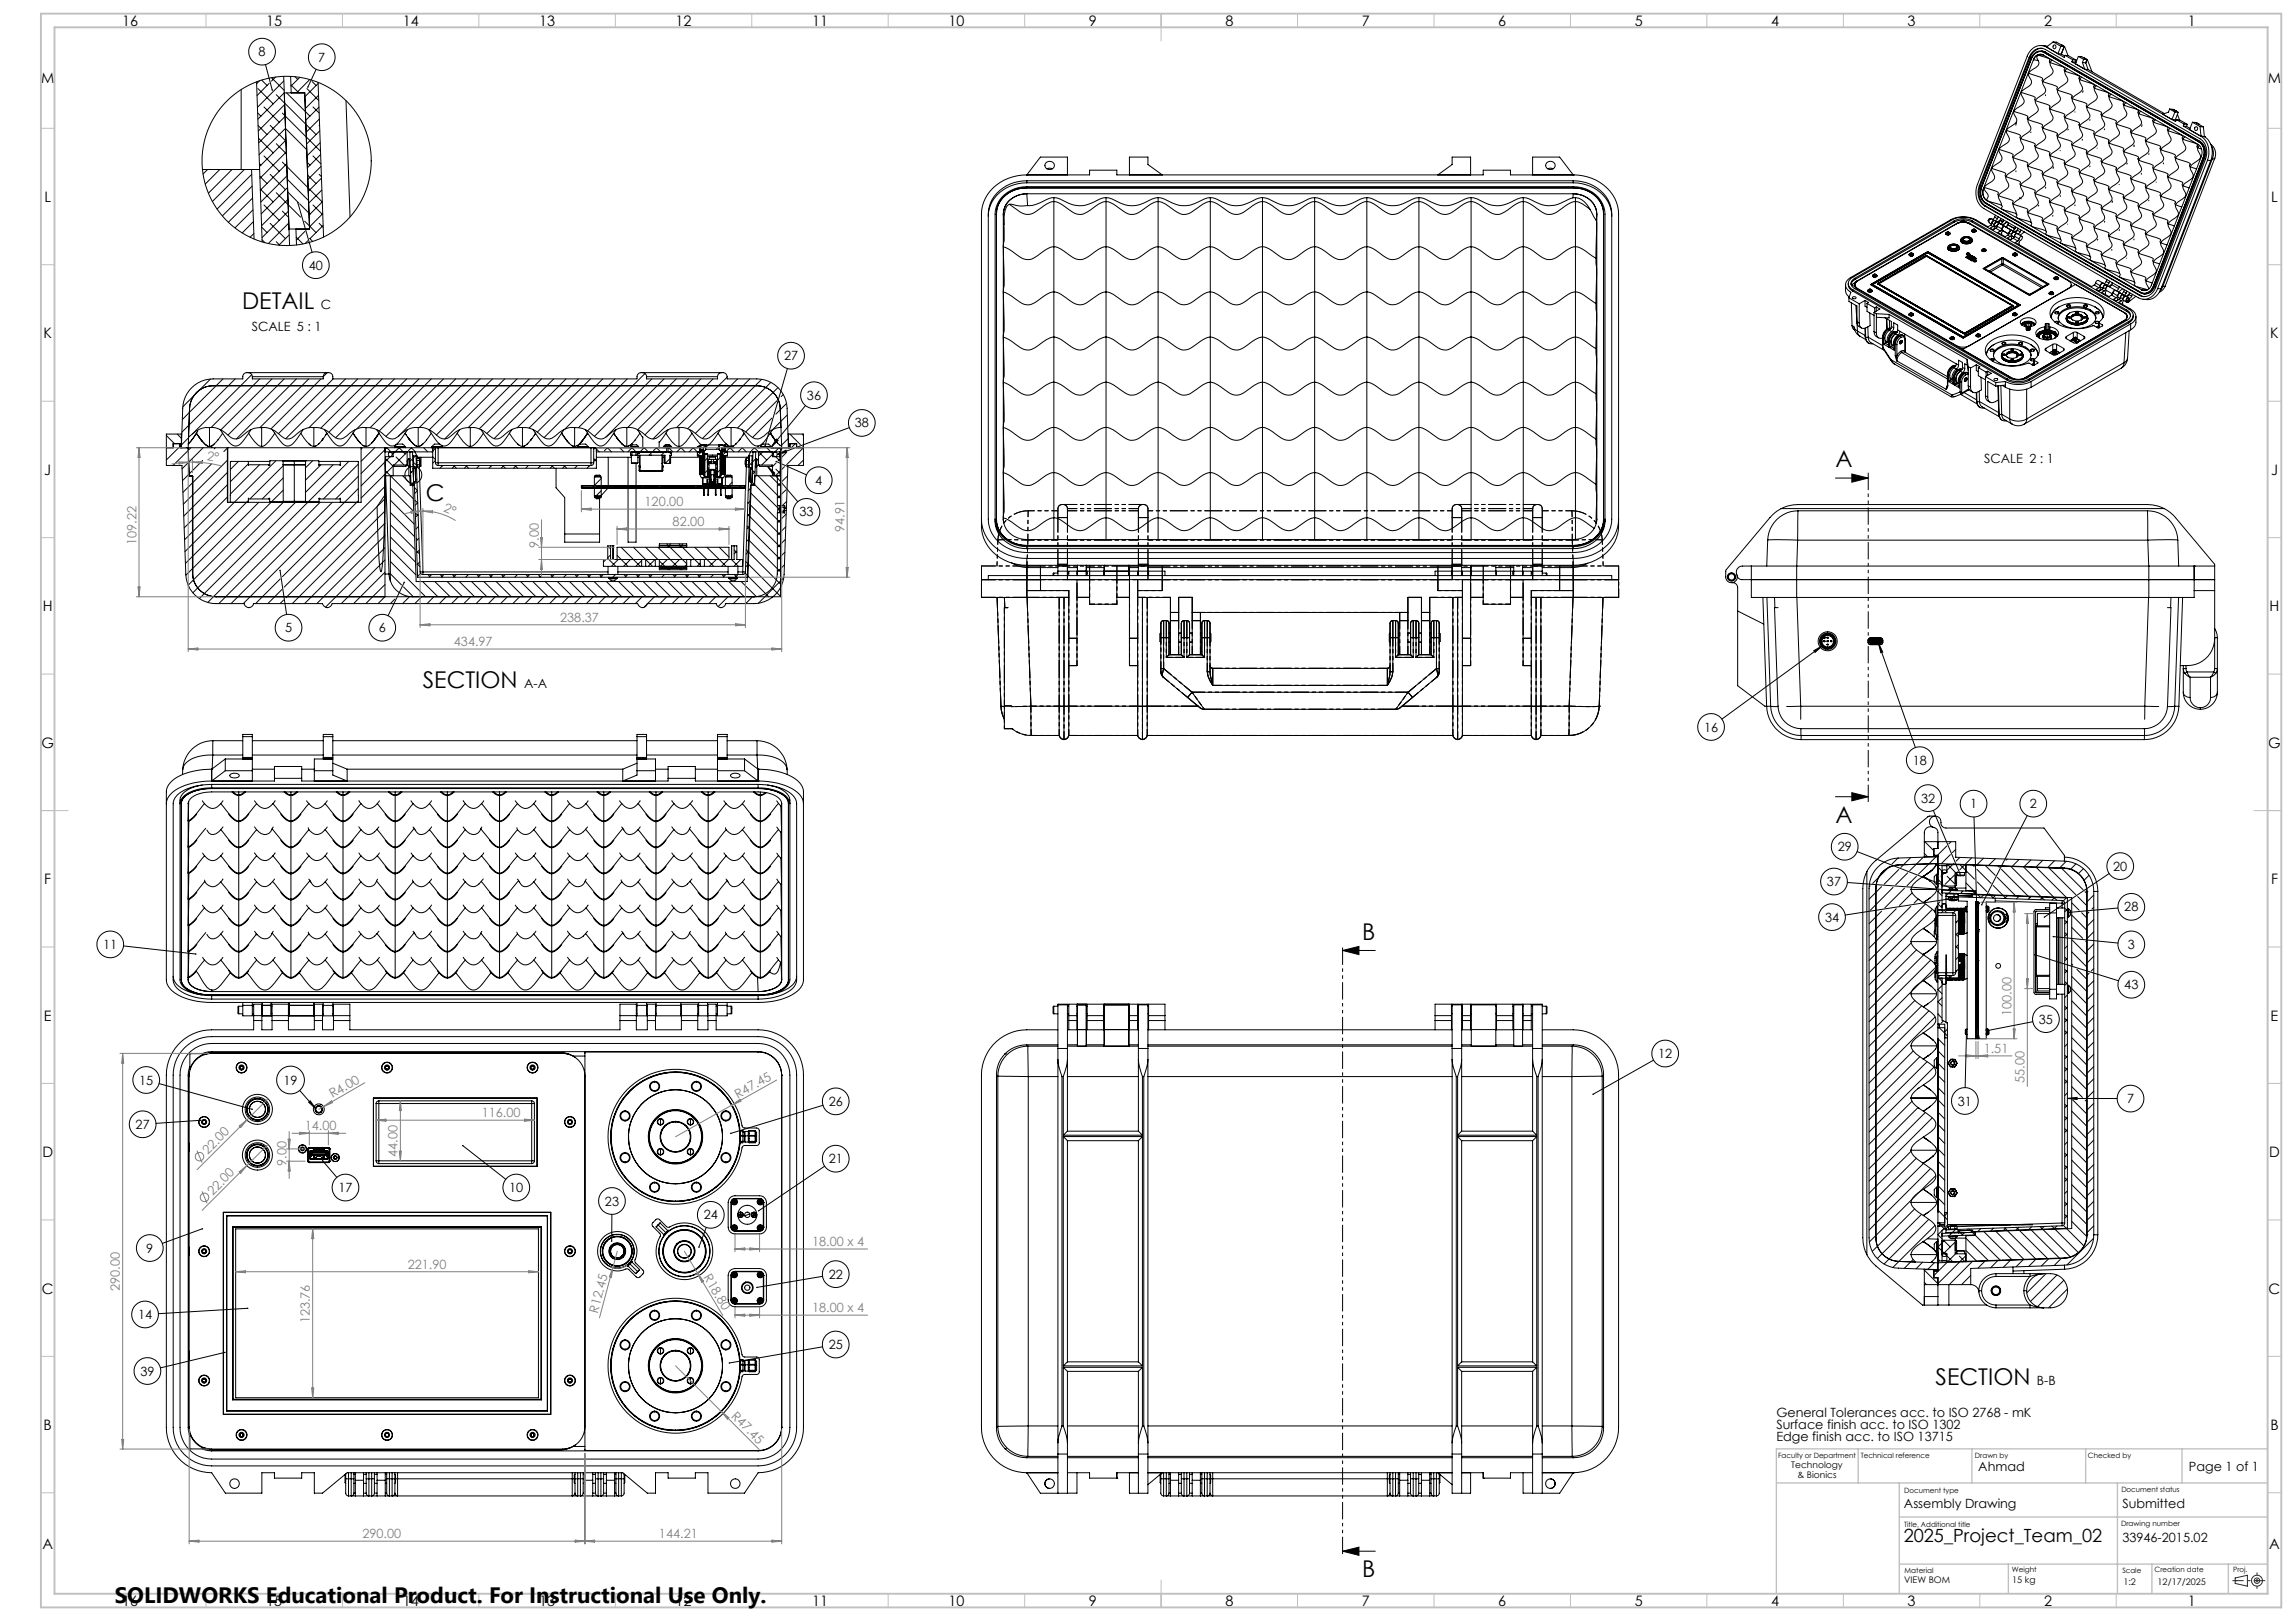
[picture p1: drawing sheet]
<svg xmlns="http://www.w3.org/2000/svg" width="841mm" height="594mm" viewBox="0 0 841 594" stroke-linecap="round" stroke-linejoin="round" font-family="sans-serif">
<defs><g id="words">
<g font-size="8.5">
<text x="88.7" y="113.1">DETAIL</text>
<text x="672.6" y="171.3">A</text>
<text x="156" y="183.7">C</text>
<text x="154.9" y="252.1">SECTION</text>
<text x="672.6" y="301.6">A</text>
<text x="499.2" y="344.4">B</text>
<text x="709.3" y="507.4">SECTION</text>
<text x="499.2" y="578">B</text>
</g>
<text font-size="8.2" x="42.1" y="587.3">SOLIDWORKS Educational Product. For Instructional Use Only.</text>
<text font-size="6.7" x="697.6" y="565.1">2025_Project_Team_02</text>
<g font-size="5.3">
<text x="44.8" y="9.5">16</text>
<text x="97.6" y="9.5">15</text>
<text x="147.6" y="9.5">14</text>
<text x="197.6" y="9.5">13</text>
<text x="247.6" y="9.5">12</text>
<text x="297.6" y="9.5">11</text>
<text x="347.6" y="9.5">10</text>
<text x="399" y="9.5">9</text>
<text x="449" y="9.5">8</text>
<text x="499" y="9.5">7</text>
<text x="549" y="9.5">6</text>
<text x="599" y="9.5">5</text>
<text x="649" y="9.5">4</text>
<text x="699" y="9.5">3</text>
<text x="749" y="9.5">2</text>
<text x="801.8" y="9.5">1</text>
<text x="15.1" y="30.5">M</text>
<text x="831.1" y="30.5">M</text>
<text x="16.3" y="74">L</text>
<text x="832.3" y="74">L</text>
<text x="15.9" y="124">K</text>
<text x="831.9" y="124">K</text>
<text x="16.2" y="174">J</text>
<text x="832.2" y="174">J</text>
<text x="15.7" y="224">H</text>
<text x="831.7" y="224">H</text>
<text x="15.2" y="274">G</text>
<text x="831.2" y="274">G</text>
<text x="16.2" y="324">F</text>
<text x="832.2" y="324">F</text>
<text x="16.1" y="374">E</text>
<text x="832.1" y="374">E</text>
<text x="15.5" y="424">D</text>
<text x="831.5" y="424">D</text>
<text x="15.4" y="474">C</text>
<text x="831.4" y="474">C</text>
<text x="16" y="524">B</text>
<text x="832" y="524">B</text>
<text x="15.5" y="567.5">A</text>
<text x="831.5" y="567.5">A</text>
<text x="44.8" y="588.5">16</text>
<text x="97.6" y="588.5">15</text>
<text x="147.6" y="588.5">14</text>
<text x="197.6" y="588.5">13</text>
<text x="247.6" y="588.5">12</text>
<text x="297.6" y="588.5">11</text>
<text x="347.6" y="588.5">10</text>
<text x="399" y="588.5">9</text>
<text x="449" y="588.5">8</text>
<text x="499" y="588.5">7</text>
<text x="549" y="588.5">6</text>
<text x="599" y="588.5">5</text>
<text x="649" y="588.5">4</text>
<text x="699" y="588.5">3</text>
<text x="749" y="588.5">2</text>
<text x="801.8" y="588.5">1</text>
</g>
<g font-size="4.7">
<text x="94.8" y="20.6">8</text>
<text x="116.6" y="22.6">7</text>
<text x="113.2" y="98.8">40</text>
<text x="117.6" y="113.1">C</text>
<text x="92.2" y="121.3">SCALE 5 : 1</text>
<text x="287.3" y="132">27</text>
<text x="295.7" y="146.5">36</text>
<text x="313.2" y="156.6">38</text>
<text x="727.1" y="169.6">SCALE 2 : 1</text>
<text x="298.7" y="177.7">4</text>
<text x="293" y="189.2">33</text>
<text x="104.5" y="231.7">5</text>
<text x="138.8" y="231.7">6</text>
<text x="192" y="252.1">A-A</text>
<text x="624.4" y="268.1">16</text>
<text x="700.9" y="280.2">18</text>
<text x="704" y="294.1">32</text>
<text x="721.9" y="296.2">1</text>
<text x="743.8" y="296.2">2</text>
<text x="673.4" y="312">29</text>
<text x="774.4" y="319.1">20</text>
<text x="669.5" y="324.7">37</text>
<text x="778.4" y="334">28</text>
<text x="668.8" y="337.7">34</text>
<text x="37.8" y="347.7">11</text>
<text x="779.7" y="347.7">3</text>
<text x="778.4" y="362.5">43</text>
<text x="747.2" y="375.1">35</text>
<text x="607.6" y="387.7">12</text>
<text x="51" y="397.4">15</text>
<text x="103.9" y="397.4">19</text>
<text x="303.7" y="405.3">26</text>
<text x="717.5" y="405.1">31</text>
<text x="779.5" y="404.2">7</text>
<text x="49.7" y="413.7">27</text>
<text x="303.7" y="426.3">21</text>
<text x="124" y="436.8">17</text>
<text x="186.6" y="436.8">10</text>
<text x="221.7" y="441.8">23</text>
<text x="257.9" y="446.8">24</text>
<text x="53.6" y="459">9</text>
<text x="303.7" y="468.6">22</text>
<text x="50.6" y="483.3">14</text>
<text x="303.7" y="494.4">25</text>
<text x="51.5" y="504.1">39</text>
<text x="746.4" y="507.4">B-B</text>
<text x="651" y="519.2">General Tolerances acc. to ISO 2768 - mK</text>
<text x="651" y="523.7">Surface finish acc. to ISO 1302</text>
<text x="651" y="528.2">Edge finish acc. to ISO 13715</text>
<text x="725" y="539.2">Ahmad</text>
<text x="802.1" y="539.1">Page 1 of 1</text>
<text x="697.7" y="552.5">Assembly Drawing</text>
<text x="777.7" y="552.6">Submitted</text>
<text x="777.7" y="565.1">33946-2015.02</text>
</g>
<g font-size="4.7" fill="#808080">
<text x="75.6" y="168.6" transform="rotate(10 75.6 168.6)">2°</text>
<text x="236.2" y="185.6">120.00</text>
<text x="162.2" y="187.3" transform="rotate(24 162.2 187.3)">2°</text>
<text x="246.5" y="192.8">82.00</text>
<text x="309.4" y="195" transform="rotate(-90 309.4 195)">94.91</text>
<text x="50" y="199.6" transform="rotate(-90 50 199.6)">109.22</text>
<text x="197.4" y="200.8" transform="rotate(-90 197.4 200.8)">9.00</text>
<text x="205.3" y="227.9">238.37</text>
<text x="166.3" y="236.8">434.97</text>
<text x="737.1" y="372.3" transform="rotate(-90 737.1 372.3)">100.00</text>
<text x="726.9" y="385.9">1.51</text>
<text x="741.9" y="396.8" transform="rotate(-90 741.9 396.8)">55.00</text>
<text x="121.8" y="402.5" transform="rotate(-30 121.8 402.5)">R4.00</text>
<text x="270.4" y="402.6" transform="rotate(-29 270.4 402.6)">R47.45</text>
<text x="176.5" y="409.5">116.00</text>
<text x="111.7" y="414.3">14.00</text>
<text x="76.1" y="423.2" transform="rotate(-45 76.1 423.2)">22.00</text>
<text x="145.7" y="424" transform="rotate(-90 145.7 424)">44.00</text>
<text x="105" y="427.2" transform="rotate(-90 105 427.2)">9.00</text>
<text x="78" y="438.1" transform="rotate(-45 78 438.1)">22.00</text>
<text x="297.6" y="456.6">18.00 x 4</text>
<text x="149.4" y="465">221.90</text>
<text x="257.6" y="468" transform="rotate(59 257.6 468)">R18.80</text>
<text x="44" y="473.1" transform="rotate(-90 44 473.1)">290.00</text>
<text x="113.6" y="484.9" transform="rotate(-90 113.6 484.9)">123.76</text>
<text x="219.1" y="481.4" transform="rotate(-75 219.1 481.4)">R12.45</text>
<text x="297.6" y="480.9">18.00 x 4</text>
<text x="267.7" y="519.2" transform="rotate(45 267.7 519.2)">R47.45</text>
<text x="132.8" y="563.7">290.00</text>
<text x="241.5" y="563.7">144.21</text>
</g>
<g font-size="3.3">
<text x="656.4" y="538.1">Technology</text>
<text x="658.7" y="541.6">&amp; Bionics</text>
<text x="697.8" y="580">VIEW BOM</text>
<text x="737.4" y="579.9">15 kg</text>
<text x="778.1" y="580.7">1:2</text>
<text x="790.7" y="580.6">12/17/2025</text>
</g>
<g font-size="2.7">
<text x="651.6" y="534.2">Faculty or Department</text>
<text x="681.8" y="534.1">Technical reference</text>
<text x="723.7" y="534.1">Drawn by</text>
<text x="765.1" y="534.1">Checked by</text>
<text x="697.8" y="546.9">Document type</text>
<text x="777.4" y="546.8">Document status</text>
<text x="697.8" y="559.5">Title, Additional title</text>
<text x="777.3" y="559.2">Drawing number</text>
<text x="818.3" y="575.9">Proj.</text>
<text x="698" y="576.3">Material</text>
<text x="737.2" y="576.2">Weight</text>
<text x="777.7" y="576.2">Scale</text>
<text x="789.6" y="576.1">Creation date</text>
</g>
</g></defs>
<g fill="none" stroke="#000" stroke-width=".37" stroke-dasharray="6.3 1.3 1.3 1.3 1.3 1.3">
<path d="M387.7 186.4v3.3M389.2 184.9a1.5 1.5 0 0 0-1.5 1.5M389.2 184.9h.5M391.2 189.7h-3.5M391.2 186.4a1.5 1.5 0 0 0-1.5-1.5M391.2 189.7v-3.3M417.2 189.7h3.5M417.2 186.4v3.3M418.7 184.9a1.5 1.5 0 0 0-1.5 1.5M418.7 184.9h.5M420.7 186.4a1.5 1.5 0 0 0-1.5-1.5M420.7 189.7v-3.3"/>
<path d="M532.2 186.4v3.3M533.7 184.9h-.1a1.5 1.5 0 0 0-1.4 1.5M533.7 184.9h.5M535.7 189.7h-3.5M535.7 186.4a1.5 1.5 0 0 0-1.5-1.5M535.7 189.7v-3.3M561.7 186.4v3.3M563.2 184.9h-.1a1.5 1.5 0 0 0-1.4 1.5M563.2 184.9h.5M565.2 189.7h-3.5M565.2 186.4a1.5 1.5 0 0 0-1.5-1.5M565.2 189.7v-3.3"/>
<path d="M359.7 207.4v5M376.3 207.4v5M376.3 207.4h.1M376.3 216.4h5M376.3 216.4v-4M376.3 212.4h5M376.3 218.9v-2.5M376.3 212.4v-5M376.3 207.4h5M381.3 207.4v5M381.3 212.4h-5M381.3 216.4v-4"/>
<path d="M387.7 206.8h3.5M387.7 207.4v-.6M391.2 207.4h-3.5M391.2 206.8v.6M391.2 207.4v5M391.2 212.4h3.5M394.7 212.4h4.6M394.7 218.9h4.6M399.3 207.4v5M409.3 212.4v-5M409.3 207.4h4.6M409.3 212.4h4.6"/>
<path d="M409.3 218.9h4.6M413.9 207.4v5M416.9 216.4v-4M417.2 206.8h3.5M417.2 207.4v-.6M420.7 207.4h-3.5M420.7 206.8v.6M420.7 207.4v5M420.7 207.4h5.2M425.4 212.4h-4.7M425.4 212.4h.5M425.9 212.4v-5"/>
<path d="M425.9 216.4v-4M431.9 218.9h5M431.9 218.9v5.5M515.9 218.9h5M515.9 218.9v5.5M523.9 218.9v5.5M526.9 216.4v-4M526.9 212.4h.5M526.9 207.4v5M526.9 207.4h5.3M532.2 207.4h3.5M532.2 207.4v-.6"/>
<path d="M532.2 207.4v5M532.2 212.4h-4.8M535.7 206.8v.6M535.7 206.8h-3.5M535.9 216.4v-4M538.9 218.9h4.6M538.9 212.4h4.6M538.9 207.4h4.6M538.9 207.4v5M543.5 207.4v5M553.5 218.9h4.7M553.5 212.4v-5"/>
<path d="M553.5 212.4h4.7M561.7 207.4h3.5M561.7 207.4v-.6M561.7 207.4v5M561.7 212.4h-3.5M565.2 206.8v.6M565.2 206.8h-3.5M571.5 216.4v-4M571.5 216.4h5M571.5 207.4h5M571.5 207.4v5M571.5 212.4h5"/>
<path d="M576.5 207.4h.1M576.5 207.4v5M576.5 212.4h-5M576.5 216.4v-4M576.5 218.9v-2.5M593.2 207.4v5M368.1 222.7h1.2M368.2 222.7l-.1-3.8M391.7 233.9h3M413.9 233.9h3M425.2 235l.2 .3M425.2 235v-2.8"/>
<path d="M425.4 232l-.2 .2M425.4 233.6v-5.2M426.4 227.4v6.2M426.4 227.4h1M426.4 233.6h-1M426.4 227.4a1 1 0 0 0-1 1M427.4 233.6v-6.2M427.4 233.6h-1M428.4 235.3h.5M428.4 228.4v5.2M428.4 233.6h-1M428.4 228.4a1 1 0 0 0-1-1"/>
<path d="M428.4 239.9h4.5M428.4 233.6v6.3M428.9 232h-.5M428.9 227.4v-3M428.9 224.4v-5.5M431.9 235.3h1M431.9 227.4h-3M431.9 224.4h-3M431.9 227.4v-3M432.9 232h-1M432.9 233.6v-5.2M432.9 239.9v-6.3"/>
<path d="M433.9 227.4v6.2M433.9 227.4h1M433.9 233.6h-1M433.9 227.4a1 1 0 0 0-1 1M434.9 233.6v-6.2M434.9 233.6h-1M435.9 235.3h1M435.9 228.4v5.2M435.9 233.6h-1M435.9 228.4a1 1 0 0 0-1-1M435.9 239.9h4.5M435.9 233.6v6.3"/>
<path d="M436.9 232h-1M436.9 227.4v-3M436.9 224.4v-5.5M439.9 235.3h.5M439.9 227.4h-3M439.9 224.4h-3M439.9 227.4v-3M440.4 232h-.5M440.4 233.6v-5.2M440.4 239.9v-6.3M441.4 227.4v6.2M441.4 233.6h-1"/>
<path d="M441.4 227.4a1 1 0 0 0-1 1M441.4 227.4h1M442.4 233.6v-6.2M442.4 233.6h-1M442.4 227.4a1 1 0 0 1 1 1M443.4 235.3l.3-.3M443.4 228.4v5.2M443.4 233.6h-1M443.7 232.2l-.3-.2M443.7 232.2v2.8M509.2 235l.2 .3M509.2 235v-2.8"/>
<path d="M509.4 232l-.2 .2M509.4 233.6v-5.2M510.4 227.4v6.2M510.4 233.6h-1M510.4 227.4a1 1 0 0 0-1 1M510.4 227.4h1M511.4 233.6v-6.2M511.4 233.6h-1M511.4 227.4a1 1 0 0 1 1 1M511.4 233.6h1M512.4 235.3h.5M512.4 228.4v5.2"/>
<path d="M512.4 239.9h4.5M512.4 239.9l-1 1M512.4 233.6v6.3M512.9 232h-.5M512.9 227.4v-3M515.9 235.3h1M515.9 227.4h-3M515.9 224.4h-3M515.9 227.4v-3M516.9 232h-1M516.9 239.9l1 1M516.9 239.9v-6.3"/>
<path d="M516.9 233.6h1M516.9 233.6v-5.2M516.9 228.4a1 1 0 0 1 1-1M517.9 227.4v6.2M518.9 233.6v-6.2M518.9 227.4a1 1 0 0 1 1 1M518.9 233.6h1M518.9 227.4h-1M518.9 233.6h-1M519.9 235.3h1M519.9 228.4v5.2M519.9 233.6v6.3"/>
<path d="M519.9 239.9l-1 1M519.9 239.9h4.5M520.9 232h-1M520.9 227.4v-3M520.9 224.4v-5.5M523.9 235.3h.5M523.9 227.4h-3M523.9 224.4h-3M523.9 227.4v-3M524.4 232h-.5M524.4 233.6v-5.2M524.4 228.4a1 1 0 0 1 1-1"/>
<path d="M524.4 233.6h1M524.4 239.9v-6.3M524.4 239.9l1 1M525.4 227.4v6.2M525.4 227.4h1M526.4 233.6v-6.2M526.4 227.4a1 1 0 0 1 1 1M526.4 233.6h1M526.4 233.6h-1M527.4 235.3l.3-.3M527.4 228.4v5.2M527.7 232.2l-.3-.2"/>
<path d="M527.7 232.2v2.8M535.9 233.9h3M558.2 233.9h3M368.1 258.7h2.5M368.1 258.9l-1.3-.1M389.9 258.8h-1.7M391.7 258.8h-1.8M394.7 243.9h-3M416.9 243.9h-3M418.7 258.8h-1.8M420.4 258.8h-1.7M425.4 245h1"/>
<path d="M425.4 246.2l.6 .5M425.4 246.2v-1.2M425.4 246.2l.2 .9 .7 1M426 246.7l-.1 .7 .4 .7M426.4 245l-.4 1.7M427.4 240.9l1-1M433.9 240.9l-1-1M434.9 240.9l1-1M436.8 253.6l-1.6 2M439.7 259.3l-4.5-3.7M439.7 259.3l1.6 .6M441.4 240.9l-1-1"/>
<path d="M443.4 243.9a1 1 0 0 0 1 1M443.4 246.1l1 5M443.4 246.1h-1M444.4 244.9v6.2M444.4 251.1a11.5 11.5 0 0 1-2-5M508.4 251.1l1-5M508.4 251.1v-6.2M509.4 243.9a1 1 0 0 1-1 1M510.4 246.1h-1M510.4 246.1a11.5 11.5 0 0 1-2 5M513.1 259.3l-1.6 .6M517.6 255.6l-4.5 3.7"/>
<path d="M517.6 255.6l-1.6-2M526.4 245h1M526.5 248.1l.3-.4v-1M526.8 246.7l-.4-1.7M527.4 245v1.2M527.4 246.2l-.6 .5M527.4 246.2l-.1 .9-.8 1M534.2 258.8h-1.8M535.9 258.8h-1.7M538.9 243.9h-3M561.2 243.9h-3M562.9 258.8h-1.7"/>
<path d="M564.7 258.8h-1.8M586 258.8h.1M368.1 263.6a11.1 11.1 0 0 1-1.3-4.8M370.9 267h-2.8M389.9 271a2 2 0 0 1-1.7-1.5M391.7 269.5a2 2 0 0 1-1.8 1.5M418.7 271a2 2 0 0 1-1.8-1.5M420.4 269.5a2 2 0 0 1-1.7 1.5M534.2 271a2 2 0 0 1-1.8-1.5M535.9 269.5a2 2 0 0 1-1.7 1.5M562.9 271a2 2 0 0 1-1.7-1.5M564.7 269.5a2 2 0 0 1-1.8 1.5"/>
</g>
<path d="M436.8 253.6l4.5 6.3M511.5 259.9l4.5-6.3M377.9 269.5a11.1 11.1 0 0 1-7-2.5" fill="none" stroke="#000" stroke-width=".37" stroke-dasharray="6.3 1.3 1.3 1.3 1.3 1.3" stroke-dashoffset="5.7"/>
<path d="M391.2 197.9h26M391.2 187.2h26M417.2 186.4h-26M535.7 197.9h26M535.7 187.2h26M561.7 186.4h-26M508.4 244.9h-64M508.4 251.1h-64" fill="none" stroke="#000" stroke-width=".37" stroke-dasharray="6.3 1.3 1.3 1.3 1.3 1.3" stroke-dashoffset="2.9"/>
<path d="M441.3 259.9h70.2" fill="none" stroke="#000" stroke-width=".37" stroke-dasharray="6.3 1.3 1.3 1.3 1.3 1.3" stroke-dashoffset="-.2"/>
<path d="M436.8 253.6h79.2" fill="none" stroke="#000" stroke-width=".37" stroke-dasharray="6.3 1.3 1.3 1.3 1.3 1.3" stroke-dashoffset="1.7"/>
<path d="M435.2 255.6l-8.9-7.5M526.5 248.1l-8.9 7.5" fill="none" stroke="#000" stroke-width=".37" stroke-dasharray="6.3 1.3 1.3 1.3 1.3 1.3" stroke-dashoffset="3.7"/>
<path d="M426.4 245l10.4 8.6M516 253.6l10.4-8.6" fill="none" stroke="#000" stroke-width=".37" stroke-dasharray="6.3 1.3 1.3 1.3 1.3 1.3" stroke-dashoffset="2.8"/>
<path d="M433.9 233.6v7.3M441.4 233.6v7.3M517.9 233.6v7.3M525.4 233.6v7.3M377.8 258.8l-7.2 .1M427.4 240.9v-7.3M434.9 240.9v-7.3M511.4 240.9v-7.3M518.9 240.9v-7.3" fill="none" stroke="#000" stroke-width=".37" stroke-dasharray="6.3 1.3 1.3 1.3 1.3 1.3" stroke-dashoffset="5.9"/>
<g fill="none" stroke="#000" stroke-width=".37" stroke-dasharray="6.3 1.3 1.3 1.3 1.3 1.3" stroke-dashoffset="3.3">
<path d="M359.7 218.9v-6.5M593.2 218.9v-6.5M428.9 227.4v12.5M431.9 227.4v12.5M436.9 227.4v12.5M439.9 227.4v12.5M443.4 233.6v12.5M510.4 233.6v12.5M512.9 227.4v12.5M515.9 227.4v12.5M520.9 227.4v12.5M523.9 227.4v12.5"/>
<path d="M391.7 258.8h25.2M433.9 240.9h-6.5M442.4 246.1v-12.5M509.4 246.1v-12.5M517.9 240.9h-6.5M525.4 240.9h-6.5M535.9 258.8h25.3M391.7 269.5h25.2M535.9 269.5h25.3"/>
</g>
<path d="M441.4 240.9h-6.5" fill="none" stroke="#000" stroke-width=".37" stroke-dasharray="6.3 1.3 1.3 1.3 1.3 1.3" stroke-dashoffset="3.2"/>
<path d="M426.4 233.6v11.4M527.4 233.6v11.4M425.4 245v-11.4M526.4 245v-11.4" fill="none" stroke="#000" stroke-width=".37" stroke-dasharray="6.3 1.3 1.3 1.3 1.3 1.3" stroke-dashoffset="3.9"/>
<path d="M368.1 258.7v-36M388.2 269.5v-10.7M391.7 269.5v-10.7M416.9 269.5v-10.7M420.4 269.5v-10.7M532.4 269.5v-10.7M535.9 269.5v-10.7M561.2 269.5v-10.7M564.7 269.5v-10.7" fill="none" stroke="#000" stroke-width=".37" stroke-dasharray="6.3 1.3 1.3 1.3 1.3 1.3" stroke-dashoffset="4.2"/>
<path d="M368.1 267v-8.3" fill="none" stroke="#000" stroke-width=".37" stroke-dasharray="6.3 1.3 1.3 1.3 1.3 1.3" stroke-dashoffset="5.4"/>
<path d="M365.7 197.9a11.1 11.1 0 0 1 11.1-10.7M387.7 189.7v17.1M417.2 189.7v17.1M535.7 189.7v17.1M565.2 189.7v17.1M576 187.2a11.1 11.1 0 0 1 11.1 10.7M391.2 206.8v-17.1M420.7 206.8v-17.1M532.2 206.8v-17.1M561.7 206.8v-17.1M586 258.8a11.1 11.1 0 0 1-11.1 10.7" fill="none" stroke="#000" stroke-width=".37" stroke-dasharray="6.3 1.3 1.3 1.3 1.3 1.3" stroke-dashoffset="1"/>
<path d="M376.7 197.9l-.4 9.5M587.1 197.9l.4 9.5M365.3 207.4l.4-9.5M576.5 207.4l-.3-9.5M512.9 224.4h-73" fill="none" stroke="#000" stroke-width=".37" stroke-dasharray="6.3 1.3 1.3 1.3 1.3 1.3" stroke-dashoffset="4.8"/>
<path d="M376.7 197.9h-11M376.7 197.9h11M565.2 197.9h11M587.1 197.9h-10.9M586 258.8h-11" fill="none" stroke="#000" stroke-width=".37" stroke-dasharray="6.3 1.3 1.3 1.3 1.3 1.3" stroke-dashoffset="4"/>
<path d="M420.7 197.9h111.5M420.7 187.2h111.5M381.3 207.4h9.9M391.2 212.4h-9.9M561.7 207.4h9.8M571.5 212.4h-9.8" fill="none" stroke="#000" stroke-width=".37" stroke-dasharray="6.3 1.3 1.3 1.3 1.3 1.3" stroke-dashoffset="4.6"/>
<path d="M376.8 187.2l-.1 10.7M376.8 187.2h10.9M565.2 187.2h10.8M576.2 197.9l-.2-10.7M377.8 258.8l.1 10.7M574.9 269.5l.1-10.7" fill="none" stroke="#000" stroke-width=".37" stroke-dasharray="6.3 1.3 1.3 1.3 1.3 1.3" stroke-dashoffset="4.1"/>
<path d="M389.7 184.9h29M534.2 184.9h29" fill="none" stroke="#000" stroke-width=".37" stroke-dasharray="6.3 1.3 1.3 1.3 1.3 1.3" stroke-dashoffset="1.4"/>
<g fill="none" stroke="#000" stroke-width=".37" stroke-dasharray="6.3 1.3 1.3 1.3 1.3 1.3" stroke-dashoffset="4.5">
<path d="M399.3 212.4h10M409.3 207.4h-10M409.3 212.4h-10M543.5 212.4h10M553.5 212.4h-10M553.5 207.4h-10M394.7 233.9v10M399.3 221.4h10M416.9 233.9v10M538.9 233.9v10M543.5 221.4h10M561.2 233.9v10"/>
<path d="M391.7 243.9v-10M413.9 243.9v-10M535.9 243.9v-10M558.2 243.9v-10"/>
</g>
<path d="M359.7 212.4h16.6M359.7 207.4h16.6M359.7 218.9h16.6M576.5 212.4h16.7M576.5 207.4h16.7M576.5 218.9h16.7" fill="none" stroke="#000" stroke-width=".37" stroke-dasharray="6.3 1.3 1.3 1.3 1.3 1.3" stroke-dashoffset="1.2"/>
<path d="M391.2 207.4h8.1M553.5 207.4h8.2" fill="none" stroke="#000" stroke-width=".37" stroke-dasharray="6.3 1.3 1.3 1.3 1.3 1.3" stroke-dashoffset="5.5"/>
<path d="M416.9 218.9h12M425.9 207.4h101M425.9 212.4h101M523.9 218.9h12" fill="none" stroke="#000" stroke-width=".37" stroke-dasharray="6.3 1.3 1.3 1.3 1.3 1.3" stroke-dashoffset="3.5"/>
<path d="M413.9 207.4h6.8M420.7 212.4h-6.8M532.2 207.4h6.7M538.9 212.4h-6.7M389.9 258.8v12.2M534.2 258.8v12.2M562.9 258.8v12.2M418.7 271v-12.2" fill="none" stroke="#000" stroke-width=".37" stroke-dasharray="6.3 1.3 1.3 1.3 1.3 1.3" stroke-dashoffset="3.4"/>
<path d="M381.3 216.4h10.4M561.2 216.4h10.3M377.8 258.8h10.4M564.7 258.8h10.3M420.4 269.5h112" fill="none" stroke="#000" stroke-width=".37" stroke-dasharray="6.3 1.3 1.3 1.3 1.3 1.3" stroke-dashoffset="4.3"/>
<path d="M394.7 233.9v-21.5M413.9 233.9v-21.5M538.9 233.9v-21.5M558.2 233.9v-21.5" fill="none" stroke="#000" stroke-width=".37" stroke-dasharray="6.3 1.3 1.3 1.3 1.3 1.3" stroke-dashoffset="-1.2"/>
<path d="M391.7 233.9v-17.5M416.9 233.9v-17.5M535.9 233.9v-17.5M561.2 233.9v-17.5" fill="none" stroke="#000" stroke-width=".37" stroke-dasharray="6.3 1.3 1.3 1.3 1.3 1.3" stroke-dashoffset=".8"/>
<path d="M399.3 212.4v9M416.9 216.4h9M526.9 216.4h9M543.5 212.4v9M409.3 221.4v-9M553.5 221.4v-9" fill="none" stroke="#000" stroke-width=".37" stroke-dasharray="6.3 1.3 1.3 1.3 1.3 1.3" stroke-dashoffset="5"/>
<path d="M376.3 218.9h15.4M561.2 218.9h15.3" fill="none" stroke="#000" stroke-width=".37" stroke-dasharray="6.3 1.3 1.3 1.3 1.3 1.3" stroke-dashoffset="1.8"/>
<path d="M376.4 218.9l1.4 39.9M389.9 218.9v39.9M534.2 218.9v39.9M562.9 218.9v39.9M587.4 218.9l-1.4 39.9M366.8 258.8l-1.4-39.9M388.2 258.8v-39.9M418.7 258.8v-39.9M420.4 258.8v-39.9M532.4 258.8v-39.9M564.7 258.8v-39.9M575 258.8l1.4-39.9" fill="none" stroke="#000" stroke-width=".37" stroke-dasharray="6.3 1.3 1.3 1.3 1.3 1.3" stroke-dashoffset="2.3"/>
<path d="M391.7 258.8v-14.9M416.9 258.8v-14.9M535.9 258.8v-14.9M561.2 258.8v-14.9" fill="none" stroke="#000" stroke-width=".37" stroke-dasharray="6.3 1.3 1.3 1.3 1.3 1.3" stroke-dashoffset="2.1"/>
<path d="M377.9 269.5h10.3M564.7 269.5h10.2" fill="none" stroke="#000" stroke-width=".37" stroke-dasharray="6.3 1.3 1.3 1.3 1.3 1.3" stroke-dashoffset="4.4"/>
<path d="M420.4 258.8h18.6M513.8 258.8h18.6" fill="none" stroke="#000" stroke-width=".37" stroke-dasharray="6.3 1.3 1.3 1.3 1.3 1.3" stroke-dashoffset=".2"/>
<g fill="none" stroke="#000" stroke-width=".37">
<path d="M745.6 19.7a2.89 2.89 0 0 1 3.5-.4l56.7 32.7a4.7 4.7 0 0 1 1.6 5.8l-18.3 47.1a3.3 3.3 0 0 1-4.7 2.2l-56.7-32.7a4.9 4.9 0 0 1-1.5-5.8l18.2-47.2zM747.9 19.9a2.74 2.74 0 0 0-2.8 2M748 18.7l1.6 .4M748.2 16.7l2.1 .3M748.3 17.7a4.6 4.6 0 0 0-4.4 3.4M749.2 19.1a3.5 3.5 0 0 0-4.9 2.3l-18.2 47.1a5.1 5.1 0 0 0 1.6 6.1l56.6 32.7a3.5 3.5 0 0 0 4.9-2.4M749.2 19.1l56.7 32.7M749.2 19.1h.4M749.6 19.1l56.6 32.7M749.9 17.2a5 5 0 0 0-7 3.4l-18.3 47.1a7.3 7.3 0 0 0 2.4 8.7l56.6 32.7a5 5 0 0 0 7-3.3M749.9 17.2h.1M749.9 17.2l6.5 3.8 .3-.7"/>
<path d="M749.9 17.2l4.2 2.5M752.4 15.3l1.2 .1 2.8 1.7M752.4 15.3l-2.5 1.9M752.4 15.3l2.8 1.7M754.1 19.7l1.3 .1M755.2 17l-1.1 2.7M755.2 17l1.2 .1M755.4 19.8l1.2 .7M756.4 17.1l-1-.6 1.2 .6M756.4 17.1l-1 2.7M756.4 17.1h.2M756.6 17.1l1.2 3.3"/>
<path d="M88.4 32.8v29.3M94 30l2.1 58.6M94.5 32.4l5.6 5.7M95.1 29.6l-1 1.1M95.9 29.3l2 2M96.7 39.2l5.6 5.6M97.3 23.7l2.5 9.3M98.6 30.5l-4.4 4.5M99.5 28.5l4.6 4.6M101 28.3l-1.5 1.4M101.2 34.7l3.1 3.1M104 28l2.1 62"/>
<path d="M104 29.7l-9.7 9.6M104.2 34l-9.7 9.7M104.2 34h7.5l1.7 49.9h-7.5M104.3 38.3l-9.6 9.7M104.3 37.8l7.8 7.7M105 34l6.9 6.9M106.5 28l.2 6M106.6 31.1l2.9 2.9M108.1 28.1l1 1M109.9 28.4l-3.3 3.2M112.5 32.4l4.3 4.4M113.5 29.1l-4.8 4.9"/>
<path d="M114.4 29.9l1.4 1.4M114.7 39.2l2.3 2.2M115.9 25.4l-3.1 6.5M116.6 30.2l2 56.7M116.6 30.6l-4.8 4.8M116.7 34.9l-4.8 4.9M116.9 39.3l-4.9 4.8M126.8 36.9l1.5 42.6M740.7 33.8l4 1.3a.88 .88 0 0 1 1 1.1l-.1 .2 .3 .4M740.7 33.8a3.8 3.8 0 0 0 1 2.8v.9l-.4 .6-2.5 1.8-.8 .9M743.4 26.8l3.6 1.2a1.22 1.22 0 0 1 1.5 1.1l-.2 .4 .3 .4M743.4 26.8v.9l.4 .9a2.1 2.1 0 0 1 .5 2.1 2.1 2.1 0 0 1-1.6 1.4l-1.5 1.1-.5 .6"/>
<path d="M743.6 21a4.3 4.3 0 0 1 6-2.8l56.6 32.7a6.1 6.1 0 0 1 2 7.4l-18.3 47.1a4.2 4.2 0 0 1-6 2.8M743.6 21l-18.3 47M743.6 21l.3 .1M743.9 21.1l-18.2 47M745.1 21.9a2.65 2.65 0 0 1 3.7-1.7l56.6 32.7a3.7 3.7 0 0 1 1.3 4.5l-18.3 47.1a2.59 2.59 0 0 1-3.7 1.7M745.1 21.9l-18.2 47.1M745.1 21.9l1.8 .3M745.9 36.8l3.5 1.2a1.93 1.93 0 0 1 1.8 1M745.9 36.8a3.8 3.8 0 0 0 .9 2.7l.1 .5a3.4 3.4 0 0 1-2.4 2.5l-1.3 1.3M746.9 22.2a1.84 1.84 0 0 1-1.1 2.7l-1.7 1.1-.7 .8M747.2 20.3l3.2 1a.8 .8 0 0 1 .8 .4 .8 .8 0 0 1-.2 1l.3 .2M747.2 20.3l-.8 .6 .5 1.3"/>
<path d="M748.6 29.9l4.2 1.4a.83 .83 0 0 1 1 1l-.1 .3 .3 .4M748.6 29.9a3.5 3.5 0 0 0 .9 2.8 2.26 2.26 0 0 1-1.8 2.5l-1.8 1.6M748.7 20.1l-1.5 .2M749.6 34.7l-.1 .4M751.2 39.1l-.2 .5 .3 .4M751.3 40l2.5 .8a3.7 3.7 0 0 1 2.8 1.3 .54 .54 0 0 0 .1 1M751.3 40v1l.9 1.6a1.88 1.88 0 0 1-1.4 2.4l-1.4 1-.8 .9M751.3 22.9l3.8 1.3a1.1 1.1 0 0 1 1.4 1.2l-.1 .4 .3 .2M751.3 22.9l.3 1.4a2.12 2.12 0 0 1 .3 2.8l-3 2.2-.3 .6M752 22l-.7 .9M754 33l3.5 1.2a1.77 1.77 0 0 1 1.8 1 .48 .48 0 0 0-.2 .5 .48 .48 0 0 0 .3 .4M754 33a4.1 4.1 0 0 0 1 2.9 2.04 2.04 0 0 1-1.5 2.2l-2.2 1.9"/>
<path d="M756.7 26l4.2 1.4a.83 .83 0 0 1 1 1.1M756.7 26a3.5 3.5 0 0 0 1 2.8v.6l-.4 .8-2.5 1.9-.8 .9M756.7 20.3l2.8 1.6M756.7 20.3l1.2 .1 2.9 1.6M757.4 25.1l-.7 .9M759.2 22.6l38 21.9 .3-.7M759.2 22.6l1.3 .1M759.4 36.1l4.8 1.6a.6 .6 0 0 1 .5 .5 .6 .6 0 0 1-.2 .6l.3 .4M759.4 36.1a4 4 0 0 0 1 2.9 2.07 2.07 0 0 1-1.5 2.2l-1.4 .9-.8 1M759.5 21.9l-.3 .7M759.5 21.9l1.3 .1M760.5 22.7l.3 .2"/>
<path d="M760.8 22l-.3 .7M761.6 20.7l1.2 .1 2 1.1M761.6 20.7l-1 2.7 3.3 2M761.6 20.7l2 1.1M761.9 28.6l.2 .5M762.1 29.1l4.5 1.5 .9 .7M762.1 29.1a4.3 4.3 0 0 0 1 3 2.37 2.37 0 0 1-1.9 2.4l-1.8 1.6M762.8 28.3l-.7 .8M763.1 22.9l.8 2.5M763.1 22.9l1.2 .1M763.4 33.3l-.2 .6M763.6 21.8l-.5 1.1"/>
<path d="M763.6 21.8l1.2 .1M763.8 21.3l1.1 .6M763.9 25.4l1.3 .1M764.3 23l.9 2.5M764.8 21.9l-.5 1.1M764.8 21.9h.1M764.8 39.2l.3 1.4a2.2 2.2 0 0 1 .4 2.8l-3.1 2.3-.3 .5M764.8 39.2l3.9 1.3a1.22 1.22 0 0 1 1.4 1.1l-.2 .4 .3 .4M764.9 21.9l1.7 4.4M765.2 25.5l28 16.1M767.4 31.4l-.2 .5 .3 .4M767.5 32.3l4.5 1.5a.7 .7 0 0 1 .8 .3 .7 .7 0 0 1-.2 .9l.3 .4"/>
<path d="M767.5 32.3a4 4 0 0 0 1 2.9 2.07 2.07 0 0 1-1.5 2.2l-1.4 .9-.8 .9M768.2 31.4l-.7 .9M772.9 35.4l3.8 1.3a1.1 1.1 0 0 1 1.4 1.1v.5l.2 .2M772.9 35.4l.3 1.4a2.13 2.13 0 0 1 .3 2.8l-3 2.2-.3 .6M773.6 34.5l-.7 .9M778.3 38.5l4.2 1.4a.86 .86 0 0 1 1.1 1.1h-.1M778.3 38.5a3.5 3.5 0 0 0 1 2.8l.1 .6-.4 .8-2.6 1.8-.8 1M779 37.6l-.7 .9M795.1 40l-.5 1.1-2.1 .8 3.4 1.9M795.1 40l1.9 1.1M795.1 40l1.2 .1M94.4 41.4l1.2 1.2"/>
<path d="M94.6 46l3.3 3.3M94.7 50.7l5.4 5.3M95.1 60l.5 .5M96.7 57.1l5.6 5.7M99 45.9l5.6 5.6M101.2 52.7l3.8 3.7M103.5 59.4l1.6 1.6M103.5 41.4l8.7 8.8M104.5 42.7l-9.7 9.6M104.6 47.1l7.8 7.7M104.6 47l-9.7 9.7M104.8 51.4l-9.7 9.6"/>
<path d="M104.9 55.7l-9.7 9.7M111.9 40.9l1.7 1.7M112.1 45.6l3.7 3.7M112.5 50.4l4.9 5M112.6 59.5l1 1M114.7 57.1l2.9 3M116.9 45.9l.2 .2M117.1 43.6l-4.9 4.8M117.2 47.9l-4.8 4.9M117.3 52.3l-4.8 4.8M117.5 56.6l-4.8 4.8M383.3 59.7a1.62 1.62 0 0 1 2.5-.2 1.62 1.62 0 0 1-.5 2.5 1.6 1.6 0 0 1-1.9-.3 1.6 1.6 0 0 1-.1-2z"/>
<path d="M566.8 59.7a1.61 1.61 0 0 1 2.5-.2 1.61 1.61 0 0 1-.4 2.5 1.6 1.6 0 0 1-2-.3 1.6 1.6 0 0 1-.1-2zM732.5 54.7l3.7 1.2a1.31 1.31 0 0 1 1.5 1.1l-.2 .4 .3 .3M735.3 47.8l4.3 1.4a.69 .69 0 0 1 .7 .3 .69 .69 0 0 1-.1 .9l.3 .4M735.3 47.8v.9a2.69 2.69 0 0 1 .8 3.1l-2.3 1.7a1.76 1.76 0 0 0-.8 2.9 2.13 2.13 0 0 1-1.1 3.6l-2 1.7M737.8 57.7l4.2 1.4a.88 .88 0 0 1 1.1 1l-.2 .4 .3 .3M737.8 57.7a3.8 3.8 0 0 0 1 2.8 2.25 2.25 0 0 1-1.9 2.6l-1.8 1.6M738 40.8l4.3 1.4 .8 .7M738 40.8l.2 1.4a2.21 2.21 0 0 1 .8 2.3 2.21 2.21 0 0 1-1.8 1.6l-1.2 .8-.7 .9M739 45l-.3 .9M740.5 50.8l3.8 1.3a1.15 1.15 0 0 1 1.4 1.1l-.1 .1M740.5 50.8l.2 1.4a2.04 2.04 0 0 1 .8 2 2.04 2.04 0 0 1-1.4 1.6l-1.5 1-.8 .9M743.1 43l-.2 .4 .3 .4"/>
<path d="M743.2 43.8l4.5 1.5a.69 .69 0 0 1 .7 .4 .69 .69 0 0 1-.1 .8l.3 .4M743.2 43.8a3.3 3.3 0 0 0 .9 2.7 1.88 1.88 0 0 1-1.4 2.4l-2.2 1.9M744.3 48.4l-.2 .2M745.6 53.4l.3 .5M745.9 53.9l4.2 1.4a.85 .85 0 0 1 1 1l-.1 .5 .3 .2M745.9 53.9l.2 1.4a1.94 1.94 0 0 1 0 3.2l-2.1 1.4-.8 .9M748.6 46.9l3.8 1.3a1.31 1.31 0 0 1 1.5 1.1l-.2 .4 .3 .4M748.6 46.9a3.5 3.5 0 0 0 .9 2.8l.2 .6-.5 .8-2.5 1.9-.8 .9M751.3 57a14.9 14.9 0 0 1 5.3 2.2l-.2 .6 .3 .3M751.3 57a4.1 4.1 0 0 0 1 2.9 2.37 2.37 0 0 1-1.9 2.5l-1.5 1.1-.3 .5M754 50.1l4.8 1.6a.6 .6 0 0 1 .5 .4 .6 .6 0 0 1-.2 .7l.3 .4M754 50.1a3.7 3.7 0 0 0 .9 2.6l.2 .5a3.3 3.3 0 0 1-2.5 2.5l-1.3 1.3"/>
<path d="M754.9 55.1v.1M756.7 43.1l3.9 1.3a1.22 1.22 0 0 1 1.4 1l-.2 .4 .3 .4M756.7 43.1a3.5 3.5 0 0 0 1 2.8 1.97 1.97 0 0 1-1.3 2.2l-1.6 1-.8 1M757.9 47.3l-.1 .4M759.4 53.2a14.9 14.9 0 0 1 5.4 2.1l-.3 .6 .3 .4M759.4 53.2a4.1 4.1 0 0 0 1 2.9 2.06 2.06 0 0 1-1.5 2.1l-1.9 1.4-.3 .5M760.4 41v.1M762.1 46.2l4.2 1.4a.86 .86 0 0 1 1 1l-.1 .3 .3 .4M762.1 46.2l.3 1.4a2.2 2.2 0 0 1 .3 2.8l-2.5 1.8-.8 1M763.1 51v.4M764.8 56.3a4 4 0 0 0 1 2.9 2.07 2.07 0 0 1-1.5 2.2l-2.2 1.8M764.8 56.3l4.5 1.5a.69 .69 0 0 1 .8 .4 .69 .69 0 0 1-.2 .8l.3 .4"/>
<path d="M765.9 43.8l-.1 .3M767.5 49.3l3.5 1.2a1.63 1.63 0 0 1 1.8 1.1M767.5 49.3a3.7 3.7 0 0 0 .9 2.7l.2 .5a3.4 3.4 0 0 1-2.5 2.5l-1.3 1.3M768.5 54.3h.1M770.2 59.4l3.9 1.3a1.31 1.31 0 0 1 1.4 1.1l-.2 .3 .3 .4M770.2 42.4l4.2 1.3a.86 .86 0 0 1 1 1.1l-.1 .3 .3 .4M770.2 59.4a3.5 3.5 0 0 0 1 2.8l.1 .6-.7 1-2.3 1.7-.8 .9M770.2 42.4a3.5 3.5 0 0 0 1 2.7 2.26 2.26 0 0 1-1.9 2.6l-1.8 1.6M771.2 47.2l-.1 .3M772.8 51.6l-.2 .5 .3 .4M772.9 52.5l2.5 .8a3.8 3.8 0 0 1 2.9 1.3 .54 .54 0 0 0 0 1M772.9 52.5l.1 .9 .9 1.7a1.9 1.9 0 0 1-1.5 2.4l-1.4 1-.8 .9"/>
<path d="M775.6 45.5l3.5 1.2a1.77 1.77 0 0 1 1.8 1 .48 .48 0 0 0-.2 .5 .48 .48 0 0 0 .3 .4M775.6 45.5a4 4 0 0 0 1 2.9 2.31 2.31 0 0 1-1.9 2.4l-1.8 1.7M778.3 55.6l3.9 1.3a1.22 1.22 0 0 1 1.4 1l-.2 .4 .3 .4M778.3 55.6a3.5 3.5 0 0 0 1 2.7 2.26 2.26 0 0 1-1.8 2.6l-1.9 1.6M779.5 59.8l-.1 .3M781 48.6l4.8 1.6a.6 .6 0 0 1 .6 .5 .6 .6 0 0 1-.3 .6l.3 .4M781 48.6a4 4 0 0 0 1 2.9 2.07 2.07 0 0 1-1.4 2.2l-1.5 .9-.8 1M782.1 53.2l-.1 .3M783.5 41.1l.2 .5M783.7 58.7l4.2 1.4a.89 .89 0 0 1 1.1 1l-.2 .3 .3 .4M783.7 58.7l.3 1.4a2.2 2.2 0 0 1 .4 2.8l-2.6 1.8-.8 .9M783.7 41.6l4.5 1.5 .9 .7"/>
<path d="M783.7 41.6a4.3 4.3 0 0 0 1 2.9 2.06 2.06 0 0 1-1.5 2.2l-2.2 1.9M784.5 40.8l-.8 .8M785 45.8l-.2 .5M786.4 51.7l3.9 1.3a1.22 1.22 0 0 1 1.4 1.1l-.2 .3 .3 .4M786.4 51.7l.3 1.4a2.2 2.2 0 0 1 .4 2.8l-2.6 1.8-.8 1M787.5 56.3l-.1 .3M789.1 43.8l-.3 .5 .3 .5M789.1 44.8l4.5 1.5a.7 .7 0 0 1 .8 .3 .7 .7 0 0 1-.2 .9l.3 .4M789.1 44.8a4 4 0 0 0 1.1 2.9 2.01 2.01 0 0 1-1.5 2.1l-2.3 1.9M789.9 43.9l-.8 .9M791.8 54.8l4.2 1.4a.86 .86 0 0 1 1.1 1.1l-.2 .3 .3 .4M791.8 54.8a2.94 2.94 0 0 0 .9 2.5 1.78 1.78 0 0 1-1.2 2.5l-1.6 1.1-.8 .9"/>
<path d="M792.8 59.7v.3M794.5 47.9l3.9 1.3a1.1 1.1 0 0 1 1.3 1.1v.5l.3 .2M794.5 47.9l.3 1.4a2.13 2.13 0 0 1 .4 2.8l-2.5 1.8-.9 .9M795.3 47l-.8 .9M795.9 43.8l1.2 .1M796.3 40.1l1.9 1.1M796.3 40.1l1.2 .6M797 41.1l-1.1 2.7M797 41.1l1.2 .1M797.1 43.9l.3 .2M797.2 58l4.1 1.3a1.12 1.12 0 0 1 1.3 .9 .46 .46 0 0 0-.3 .5 .46 .46 0 0 0 .3 .4M797.2 58a4 4 0 0 0 1.1 2.8 2.05 2.05 0 0 1-1.6 2.2l-2.2 1.9"/>
<path d="M797.3 40.6l.2 .1M797.5 40.7h.1M797.5 43.8l2.8 1.7M797.5 43.8l1.2 .1 2.8 1.7M797.9 41.9l.8 2M798.2 41.2l-1.1 2.7M800 51l3.8 1.3a1.23 1.23 0 0 1 1.4 1l-.1 .2M800 51a3.5 3.5 0 0 0 .9 2.8l.1 .6-.4 .8-2.5 1.8-.9 1M800.1 46.2l6.5 3.7M800.1 46.2l1.2 .1M800.3 45.5l-.2 .7M800.3 45.5l1.2 .1"/>
<path d="M800.7 50.1l-.7 .9M801.3 46.3l1.2 .7M801.5 45.6l-.2 .7M803.4 44.8l-1 2.7M803.4 44.8l2.8 1.6M803.4 44.8l1.3 .1M804.7 44.9l1.1 .6M804.7 44.9l2.7 1.6M805.1 53.5l.3 .6M805.4 54.1a4.1 4.1 0 0 0 .9 2.9 2.07 2.07 0 0 1-1.4 2.2l-2.3 1.9M805.4 54.1l1.3 .5M805.8 45.5v.1"/>
<path d="M805.9 51.8a5.1 5.1 0 0 1 1.6 6.1M805.9 51.8h.3M806 53.3l-.6 .8M806.2 51.8a5 5 0 0 1 1.7 6.2M806.2 46.4l.4 3.5M806.2 46.4l1.2 .1M806.6 49.9a7.3 7.3 0 0 1 2.3 8.8M806.6 49.9h.1M806.6 49.9l1.2 .2M807.4 46.5l.4 3.6M807.5 57.9l-18.3 47M807.5 57.9l.4 .1"/>
<path d="M807.8 50.1a7.2 7.2 0 0 1 2.3 8.7M807.8 50.1h.1M807.9 58l-18.3 47M808.9 58.7l-18.3 47.1M808.9 58.7l1.2 .1M810.1 52.8a4.4 4.4 0 0 1 1.5 5.2M810.1 58.8l-18.2 47.1M810.4 53.5a5.2 5.2 0 0 1 .3 4.7M810.4 58.2h.3M810.7 58.2l-18.1 46.8M811.6 58l-.9 .2M811.6 58l-18.1 46.7"/>
<path d="M74.2 62.1h20.9M76.1 62.1l-1.7 1.7M80.5 62.1l-5.3 5.3M85 62.1l-8.6 8.7M89.5 62.1l-11.7 11.7M92.2 62.1l.9 25.5M92.3 63.9l-12.7 12.7M92.4 68.2l-10.9 10.9M92.6 72.6l-8.9 8.8M92.7 76.9l-6.6 6.6M95.2 64.6l2.7 2.7M95.4 69.3l4.7 4.7"/>
<path d="M96.7 75.1l5.6 5.6M99 63.9l5.6 5.6M101.2 70.6l9 9M103.5 77.4l2.3 2.3M105.1 60l-9.7 9.7M105.1 61l7.8 7.8M105.2 64.4l-9.6 9.6M105.3 65.7l7.7 7.8M105.4 68.7l-9.7 9.7M105.4 70.3l3.9 4M105.5 73.1l-9.7 9.6M105.7 77.4l-9.7 9.7"/>
<path d="M109.1 74.3l5.3 18.2M109.8 74.7l3.8 3.8M112.7 64.2l3.1 3.1M112.9 68.9l5.2 5.1M114.7 75.1l3.6 3.6M116.9 63.9l.9 .8M117.7 61l-4.9 4.8M117.8 65.3l-4.8 4.8M117.9 69.6l-4.8 4.9M118.1 74l-4.8 4.8M118.3 78.3l-4.9 4.8M367.4 72.6a11.6 11.6 0 0 1 8.7-3.7h200.6a10.3 10.3 0 0 1 10.9 9.5v112a10.3 10.3 0 0 1-10.9 9.5h-200.6a10.3 10.3 0 0 1-10.9-9.5v-112a8.5 8.5 0 0 1 2.2-5.8z"/>
<path d="M367.7 78.5v111.7M367.7 78.5l.2 3.7M369.9 74.9l-.8 .4-.4 .9a15.1 15.1 0 0 0-.8 6M369.9 74.9l4 .6 2.7-.2M376.3 71a8.2 8.2 0 0 0-8.6 7.5M376.3 71a8.1 8.1 0 0 0-8.6 7.5M376.3 66.2a13.3 13.3 0 0 0-14.1 12.3v111.7a13.3 13.3 0 0 0 14.1 12.3h200.2a13.3 13.3 0 0 0 14.1-12.3v-111.7a13.3 13.3 0 0 0-14.1-12.3M376.3 64.1a16 16 0 0 0-16.6 12.9v115.8a15.4 15.4 0 0 0 14.8 14.3h1.8M376.3 67a13.3 13.3 0 0 0-14.1 12.2M376.3 64.1h.1M376.3 64.1l4.9-6.5h10v6.5M376.3 71h200.2"/>
<path d="M376.3 66.2h200.2M376.3 64.1h23v-1.7h10v1.7h134.2v-1.7h10v1.7h23M376.3 66.2v.8M376.3 67h200.2M376.3 71l.3 4.3M383.6 61.9l.9-.3 1.1 .3M386.2 73.9v16.5M386.2 73.9l-1.4 .2-3.4 2.1a7.9 7.9 0 0 1-4.8 2.4 8.2 8.2 0 0 1-4.8-2.4l-1.9-1.3M386.2 73.9h.4a25.2 25.2 0 0 1 7 4.2l1.4 .4a6.5 6.5 0 0 0 5.5-2.3l2.2-1.5 2.6-.8M386.2 72.4a10.1 10.1 0 0 0-5 1.9l-2.7 .9-1.9 .1M386.2 72.4v1.5M386.2 72.4a12 12 0 0 1 5.3 2.1 10.7 10.7 0 0 0 10.6-1.1l2.2-.9 1-.1"/>
<path d="M405.3 73.9v16.5M405.3 73.9l2.6 .8 4.3 3a5.1 5.1 0 0 0 6.7-.9l2.9-2.1 1.2-.6 1.4-.2M405.3 72.4v1.5M405.3 72.4a14.6 14.6 0 0 1 6.1 2.3 10.7 10.7 0 0 0 9.9-1.3l3.1-1M413.9 64.1v-6.5h6.8v2.7l5.2 3.8M424.4 73.9l2.6 .8 3.2 2.3a4.9 4.9 0 0 0 6.4 .7l3.2-2.2a6.2 6.2 0 0 1 3.7-1.6M424.4 73.9v16.5M424.4 72.4v1.5M424.4 72.4l2 .4a13.4 13.4 0 0 0 9.8 2.4l3-1.3a7.9 7.9 0 0 1 4.3-1.5M443.5 73.9v16.5M443.5 73.9a12.7 12.7 0 0 1 6.4 3.5 4.8 4.8 0 0 0 5.9 .3l4.2-3 1.2-.6 1.4-.2M443.5 72.4v1.5"/>
<path d="M443.5 72.4l1.8 .3a14.2 14.2 0 0 0 9.5 2.5l3.7-1.3a7.5 7.5 0 0 1 4.1-1.5M462.6 73.9v16.5M462.6 73.9l1.4 .2 1.2 .6 3.2 2.3a5.3 5.3 0 0 0 7.6 0l3.1-2.3 1.2-.6 1.5-.2M462.6 72.4v1.5M462.6 72.4a12 12 0 0 1 5.4 2.1 10.6 10.6 0 0 0 10.5-1.1l2.2-.9 1.1-.1M481.8 73.9v16.5M481.8 73.9l1.4 .2 1.2 .6 4.2 3a5.1 5.1 0 0 0 6.7-.9l2.9-2.1 2.7-.8M481.8 72.4v1.5M481.8 72.4a14.6 14.6 0 0 1 6.1 2.3 10.7 10.7 0 0 0 9.8-1.3l3.2-1M500.9 73.9h.3a12.2 12.2 0 0 1 5.5 3.1 4.9 4.9 0 0 0 6.3 .7l3.3-2.2a6.2 6.2 0 0 1 3.7-1.6M500.9 73.9v16.5M500.9 72.4v1.5"/>
<path d="M500.9 72.4l2 .4a13.4 13.4 0 0 0 9.7 2.4l3.1-1.3a7.9 7.9 0 0 1 4.3-1.5M520 73.9v16.5M520 73.9a12.7 12.7 0 0 1 6.3 3.5 4.8 4.8 0 0 0 5.9 .3l4.3-3 1.2-.6 1.4-.2M520 72.4v1.5M520 72.4l1.8 .3a15.2 15.2 0 0 0 8.2 2.7 22.8 22.8 0 0 0 7.8-2.8l1.3-.2M526.9 64.1l5.2-3.8v-2.7h6.8v6.5M539.1 73.9v16.5M539.1 73.9l1.4 .2 1.2 .6 3.2 2.3a5.3 5.3 0 0 0 7.5 0l3.2-2.3 1.2-.6 1.4-.2M539.1 72.4v1.5M539.1 72.4a12 12 0 0 1 5.4 2.1 10.6 10.6 0 0 0 10.5-1.1l2.2-.9 1-.1M558.2 73.9v16.5M558.2 73.9l1.4 .2 1.2 .6 2.1 1.5a8.1 8.1 0 0 0 4.9 2.4 8 8 0 0 0 4.8-2.4l3.3-2.1 1.4-.2"/>
<path d="M558.2 72.4v1.5M558.2 72.4a8.4 8.4 0 0 1 4.4 1.6 11 11 0 0 0 12-.8l1.8-.7M561.6 64.1v-6.5h9.9l5 6.5M567.2 61.9l.8-.3 1.1 .3M576.5 71a8.2 8.2 0 0 1 8.7 7.5M576.5 71a8.1 8.1 0 0 1 8.7 7.5M576.5 64.1a16 16 0 0 1 16.6 12.9v115.8a15.4 15.4 0 0 1-14.9 14.3h-1.7M576.5 67a13.3 13.3 0 0 1 14.1 12.2M576.5 64.1h.1M576.5 66.2v.8M576.5 71l-.1 1.5M577.3 73.9v16.5"/>
<path d="M577.3 73.9h.4a11 11 0 0 1 4.9 2.8M577.3 72.4v1.5M577.3 72.4a7.1 7.1 0 0 1 5.3 4.3M577.3 72.4l-.9 .1M582.6 76.7l2.4 4.1M585.2 78.5v111.7M585.2 78.5l-.2 2.3M725.3 68a6.2 6.2 0 0 0 2 7.5M725.3 68l.4 .1M725.7 68.1a6.1 6.1 0 0 0 2 7.4M726.9 69a3.8 3.8 0 0 0 1.2 4.5M726.9 69a3.7 3.7 0 0 0 1.2 4.5"/>
<path d="M726.9 69h.2M727.1 69l.2 .7a2.57 2.57 0 0 1 1.2 2.6l-.4 .9 .2 .3M727.1 68.6l4.1 1.3a.85 .85 0 0 1 .9 .4 .85 .85 0 0 1-.1 1l.4 .4M727.1 68.6v.4M727.3 75.5l56.6 32.7M727.3 75.5h.4M727.7 75.5l56.6 32.7M728.1 73.5l56.6 32.7M728.1 73.5h.2M728.3 73.5l5.1 1.7M729.9 61.7l3.9 1.3a.91 .91 0 0 1 1.1 .4 .91 .91 0 0 1-.1 1.1l.3 .2M729.9 61.7a3.8 3.8 0 0 0 .9 2.8v.9l-.3 .6-2.5 1.8-.9 .8"/>
<path d="M731 79.6l-.9 .7M731 79.6l.9 .5M731.2 78.9l-.2 .7M732.2 79.4l-.3 .7M732.4 71.7l3.5 1.1a2.14 2.14 0 0 1 1.8 1l-.2 .6 .3 .4M732.4 71.7a4 4 0 0 0 1 2.9v.6M733.4 75.2a.71 .71 0 0 1 .1 1.2l.7 .5 4.6 1.4M735.1 64.7l3.5 1.2a1.63 1.63 0 0 1 1.8 1.1l-.2 .4 .3 .4M735.1 64.7a3.3 3.3 0 0 0 .9 2.7 2.22 2.22 0 0 1-1.8 2.6l-1.8 1.7M737.8 74.8l3.8 1.3a1.23 1.23 0 0 1 1.5 1l-.2 .4 .3 .4M737.8 74.8v1l1 1.8v.7M738.8 62.6l-.1 .3"/>
<path d="M738.8 78.3a.65 .65 0 0 1 .1 1.2l.6 .5 4.7 1.4M740 72.5l.7 .4M740.5 67.8l3.2 1.1a2.72 2.72 0 0 1 2.1 1.1 .52 .52 0 0 0-.2 .5 .52 .52 0 0 0 .3 .4M740.5 67.8a4.1 4.1 0 0 0 1 2.9 1.96 1.96 0 0 1-1.5 2.2l-2.2 1.9M743.2 77.9l4.8 1.6a.6 .6 0 0 1 .5 .5 .6 .6 0 0 1-.2 .6l.3 .4M743.2 60.8l3.5 1.2a1.63 1.63 0 0 1 1.8 1.1l-.2 .5 .3 .4M743.2 77.9a3.3 3.3 0 0 0 .9 2.7l.1 .8a.69 .69 0 0 1 .1 1.2l1 .6 4.3 1.4M743.2 60.8v1l.9 1.7a1.86 1.86 0 0 1-1.4 2.4l-1.9 1.4-.3 .5M745.9 70.9l3.8 1.3a1.31 1.31 0 0 1 1.5 1.1l-.2 .4 .3 .4M745.9 70.9l.2 1.4a2.04 2.04 0 0 1 .8 2 2.04 2.04 0 0 1-1.4 1.6l-2 1.5-.3 .5M747.1 75.2l-.2 .3M748.6 64l4.5 1.5a.68 .68 0 0 1 .8 .3 .68 .68 0 0 1-.2 .9l.3 .4"/>
<path d="M748.6 64a4.1 4.1 0 0 0 1 2.9 1.96 1.96 0 0 1-1.5 2.2l-2.2 1.8M749.7 68.6l-.2 .4M751.3 74.1l4.2 1.4a.9 .9 0 0 1 1 1l-.1 .5 .3 .2M751.3 74.1l.3 1.4a2.2 2.2 0 0 1 .3 2.8l-2.5 1.8-.8 .9M752.3 78.9l-.1 .4M752.5 61.2l-.2 .5M754 67.1l3.8 1.3a1.31 1.31 0 0 1 1.5 1.1l-.2 .3 .3 .4M754 67.1l.2 1.4a2.04 2.04 0 0 1 .9 2 2.04 2.04 0 0 1-1.5 1.6l-1.5 1.1-.8 .9M755.1 71.7l-.1 .3M756.7 77.2l3.5 1.2a1.63 1.63 0 0 1 1.8 1M756.7 60.1l4.5 1.6a.69 .69 0 0 1 .8 .3 .69 .69 0 0 1-.2 .9l.3 .3M756.7 77.2a3.3 3.3 0 0 0 .9 2.7 2.22 2.22 0 0 1-1.8 2.6l-1.8 1.7"/>
<path d="M756.7 60.1a3.3 3.3 0 0 0 .9 2.7 1.88 1.88 0 0 1-1.4 2.4l-2.2 1.9M759.4 70.2l3.8 1.3a1.29 1.29 0 0 1 1.5 1.1l-.2 .3 .3 .4M759.4 70.2a3.8 3.8 0 0 0 1 2.8 2.25 2.25 0 0 1-1.9 2.6l-1.8 1.6M760.4 75.1l-.1 .3M762 79.5l-.2 .4 .3 .4M762.1 63.2l3.9 1.4a1.15 1.15 0 0 1 1.3 1.1l-.1 .3 .3 .4M762.1 63.2l.3 1.5a2.04 2.04 0 0 1 .8 1.9 2.04 2.04 0 0 1-1.4 1.7l-1.6 1-.8 .9M764.8 73.3l3.5 1.2a1.63 1.63 0 0 1 1.8 1.1l-.2 .5 .3 .3M764.8 73.3l.1 1 .8 1.7a2.22 2.22 0 0 1-1.8 2.7l-1.8 1.6M765.9 60.9l-.1 .2M767.5 66.4l4.2 1.4a.85 .85 0 0 1 1 1v.5l.2 .2M767.5 66.4l.3 1.4a1.94 1.94 0 0 1-.1 3.2l-2.1 1.4-.8 .9"/>
<path d="M770.2 76.4l4.5 1.6a.68 .68 0 0 1 .8 .3 .68 .68 0 0 1-.2 .9l.3 .4M770.2 76.4a4.2 4.2 0 0 0 1 3 1.91 1.91 0 0 1-1.5 2.1l-2.2 1.9M772.9 69.5a14.9 14.9 0 0 1 5.4 2.1l-.3 .6 .3 .4M772.9 69.5a4 4 0 0 0 1 2.9 2.07 2.07 0 0 1-1.5 2.2l-2.2 1.8M774.2 73.7l-.2 .5M775.6 79.6l4.2 1.4a.91 .91 0 0 1 1.1 .9l-.2 .4 .3 .4M775.6 62.5l4.8 1.7a.58 .58 0 0 1 .6 .4 .58 .58 0 0 1-.3 .7l.3 .3M775.6 79.6l.3 1.4a2.09 2.09 0 0 1 .4 2.8l-2.6 1.8-.8 .9M775.6 62.5a3.7 3.7 0 0 0 .9 2.7l.2 .5a3.3 3.3 0 0 1-2.5 2.5l-1.3 1.3M776.6 67.6v.1M778.3 72.6l4.5 1.5a.69 .69 0 0 1 .8 .4 .69 .69 0 0 1-.2 .8l.3 .4M778.3 72.6a3.2 3.2 0 0 0 1 2.7 1.86 1.86 0 0 1-1.5 2.4l-2.2 1.9"/>
<path d="M781 65.6a14.9 14.9 0 0 1 5.4 2.2M781 65.6a4.1 4.1 0 0 0 1 3 2.06 2.06 0 0 1-1.4 2.1l-1.5 1-.8 .9M783.7 75.7l3.9 1.3a1.15 1.15 0 0 1 1.4 1.2l-.2 .3 .3 .3M783.7 75.7l.3 1.4a2.2 2.2 0 0 1 .4 2.8l-2.6 1.9-.8 .9M784.7 63.5v.4M786.3 67.9l-.2 .5 .3 .3M786.4 68.7l4.5 1.6a.69 .69 0 0 1 .8 .4 .69 .69 0 0 1-.2 .8l.3 .4M786.4 68.7a4 4 0 0 0 1 3 2.01 2.01 0 0 1-1.4 2.1l-2.3 1.9M787.5 73.4l-.1 .2M789.1 78.8l3.9 1.3a1.31 1.31 0 0 1 1.4 1.1l-.1 .2M789.1 61.8l3.6 1.2a1.93 1.93 0 0 1 1.8 1M789.1 78.8l.3 1.5a1.94 1.94 0 0 1-.1 3.2l-2.1 1.4-.8 .9"/>
<path d="M789.1 61.8a3.7 3.7 0 0 0 .9 2.7l.2 .4a3.3 3.3 0 0 1-2.4 2.6l-1.4 1.2M790.2 66.7l-.1 .1M791.8 71.9l4.2 1.4a.91 .91 0 0 1 1.1 .9l-.2 .4 .3 .4M791.8 71.9a3.5 3.5 0 0 0 1 2.8l.1 .6-.4 .8-2.6 1.8-.8 .9M794.4 64.1l-.2 .4 .3 .4M794.5 64.9l2.5 .9a3.8 3.8 0 0 1 2.9 1.3 .54 .54 0 0 0 .1 .9M794.5 64.9l.1 1 .9 1.7a1.86 1.86 0 0 1-1.4 2.4l-1.5 1-.8 .9M797.2 75l2.3 .8M797.2 75a3.7 3.7 0 0 0 1 2.7l.1 .5a3.4 3.4 0 0 1-2.4 2.5l-1.4 1.3M800 68l2.2 .9M800 68a3.5 3.5 0 0 0 .9 2.8 2.26 2.26 0 0 1-1.8 2.6l-1.9 1.6M802.6 61.1l2.3 .8"/>
<path d="M802.6 61.1a4 4 0 0 0 1.1 2.9 2.01 2.01 0 0 1-1.5 2.1l-1.5 1-.7 .9M92.9 81.2l-4.1 4.2M93 85.6l-1.3 1.3M95.9 83.2l2 2M96 87.9l1.1 1M99 81.8l5.6 5.6M101.2 88.6l1.3 1.3M105.7 84.1l.2 .2M105.8 81.7l-7.5 7.5M106 86.1l-3.8 3.7M108.4 84l.3 5.8M108.5 86.9l2.5 2.5"/>
<path d="M111.7 81.1l1.7 1.7M111.7 84.8l-3.1 3.2M112.6 84h-.1M112.8 88.3l-1 .9M113.4 82.8l2.4 2.4M116.9 81.8l1.5 1.5M118.4 82.6l-4.8 4.9 1 1M367.7 90.5l.3 11.6-.3 4.9M367.9 82.2l.1 5.7-.3 2.6M386.2 90.4h.4a25.2 25.2 0 0 1 7 4.2 5.1 5.1 0 0 0 6.2-1.2l2.9-2.1 2.6-.9M386.2 90.4v16.6M386.2 90.4a12.7 12.7 0 0 0-6.4 3.5 5.1 5.1 0 0 1-6.9-.4l-3.2-2.2-2-.8"/>
<path d="M405.3 90.4v16.6M405.3 90.4a12.5 12.5 0 0 1 6.3 3.5 5.1 5.1 0 0 0 7-.4l3.2-2.2 2.6-.9M424.4 90.4v16.6M424.4 90.4a12.7 12.7 0 0 1 6.3 3.5 5.1 5.1 0 0 0 7-.4l3.2-2.2 1.2-.6 1.4-.3M443.5 90.4v16.6M443.5 90.4l1.4 .3 3.4 2.1a6.3 6.3 0 0 0 6.2 2.1l1-.4a21.7 21.7 0 0 1 6.7-4.1h.4M462.6 90.4l1.4 .3 1.2 .6 3.2 2.2a5.4 5.4 0 0 0 7.8-.1l2.9-2.1 1.2-.6 1.5-.3M462.6 90.4v16.6M481.8 90.4v16.6M481.8 90.4a12.5 12.5 0 0 1 6.3 3.5 5.1 5.1 0 0 0 7-.4l3.1-2.2 2.7-.9M500.9 90.4v16.6M500.9 90.4a12.5 12.5 0 0 1 6.3 3.5 5.1 5.1 0 0 0 7-.4l3.1-2.2 1.2-.6 1.5-.3"/>
<path d="M520 90.4v16.6M520 90.4h.4a24.3 24.3 0 0 1 7 4.2 5.2 5.2 0 0 0 6.2-1.2l2.9-2.1 1.2-.6 1.4-.3M539.1 90.4l1.4 .3 1.2 .6 3.2 2.2a5.4 5.4 0 0 0 7.8-.1l2.9-2.1 1.2-.6 1.4-.3M539.1 90.4v16.6M558.2 90.4v16.6M558.2 90.4a12.5 12.5 0 0 1 6.3 3.5 5.1 5.1 0 0 0 7-.4l3.2-2.2 1.2-.6 1.4-.3M577.3 90.4v16.6M577.3 90.4l1.4 .3 1.2 .6 4.9 3.3M584.8 94.6l.3 3.8-.3 13.6a94.7 94.7 0 0 1 0 15.2v.5M585 80.8l-.2 13.8M699.6 93.3a.89 .89 0 0 0 .8 .5 .89 .89 0 0 0 .8-.5M699.6 93.3a.89 .89 0 0 0 1.5 0"/>
<path d="M699.6 93.2v.1M699.7 93.1a.73 .73 0 0 0 .7 .7 .73 .73 0 0 0 .7-.7M699.8 92.9a.6 .6 0 0 1 1-.2 .6 .6 0 0 1 0 .9 .58 .58 0 0 1-.8 .1 .58 .58 0 0 1-.2-.8zM700.1 92.8h.6a.3 .3 0 0 1-.3 .4 .3 .3 0 0 1-.3-.4zM700.2 92.8v.2M700.5 93l-.3 .1h.4M700.5 92.8l.1 .3-.4-.3M700.5 92.8h-.3M700.5 92.8v.2M700.5 93l.1 .1M700.6 93.1h.1M701.1 93.2v.1"/>
<path d="M705.9 93.6l-17.9 10.4 31.9 18.5M705.9 93.6l32 18.5-18 10.4M705.9 93.7l32 18.4M705.9 93.7l-17.8 10.3M705.9 93.6v.1M713 85.6a.88 .88 0 0 0 1.6 0M713 85.5a.78 .78 0 0 0 .8 .6 .78 .78 0 0 0 .8-.6M713.1 85.4a.73 .73 0 0 0 .7 .6 .73 .73 0 0 0 .7-.6M713.1 85.3a.67 .67 0 0 1 .9-.4 .67 .67 0 0 1 .3 .9 .75 .75 0 0 1-1.2-.5zM713.5 85.3h.5M713.6 85.3h.1M713.7 90.8a2.51 2.51 0 0 0 4.4 0"/>
<path d="M713.7 90.8a2.69 2.69 0 0 0 4.2 .6l.2-.6M713.7 90.7v.1M713.7 85.3h-.1M713.7 85.3h.3M713.9 85l.1 .3M713.9 85l-.4 .3M713.9 85v.3M713.9 85.3h.1M713.9 85.3h-.2M714 90.1a2.68 2.68 0 0 1 4.1 .6 2.58 2.58 0 0 1-4.4 .1zM714 85.3h.1M714 91.3v.1"/>
<path d="M714.2 91.6l.2 .2M714.3 90.1a2.1 2.1 0 0 1 3.4 .5 2.14 2.14 0 0 1-3.6-.1zM714.3 90.5v.2M714.5 90a1.85 1.85 0 0 1 3 .7 1.88 1.88 0 0 1-3.2-.3zM714.6 90.1a1.88 1.88 0 0 1 2.8 .3 1.69 1.69 0 0 1-1.5 1 1.69 1.69 0 0 1-1.5-1zM714.7 90.5v.1M714.8 91.2l.7 .2M714.8 89.9a.67 .67 0 0 0-.4 .6 .67 .67 0 0 0 .4 .7M714.8 90.2a1.25 1.25 0 0 1 1.3-.4 1.25 1.25 0 0 1 .9 .9 1.34 1.34 0 0 1-2.3-.4zM714.9 90.1a1.14 1.14 0 0 1 1.3-.4 1.14 1.14 0 0 1 .8 1.1 1.22 1.22 0 0 1-1.3 .4 1.22 1.22 0 0 1-.9-.9zM716.1 80.9a7.4 7.4 0 0 1 6.6 0M716.1 81.4a7.4 7.4 0 0 1 6.6 0"/>
<path d="M716.1 80.9v.5M716.1 80.9l-36.4 21.1M716.1 81.4l-36.4 21.1M717 89.9h.1M717 89.9a.81 .81 0 0 1 .4 1 .81 .81 0 0 1-1 .5h-.2M717 81.9a5.3 5.3 0 0 1 4.9 0M717 81.9l-36.5 21.1M717 81.9v.1M717.1 90.5v.1M717.4 90.5v.2M717.8 81.6l1.2-.2 2 .2M717.8 81.6v.1"/>
<path d="M718.1 81.5l-1.1 .4M718.1 90.7v.1M718.4 88.1a2.54 2.54 0 0 0 4.4 0M718.4 88v.1M718.7 87.4a2.67 2.67 0 0 1 4.1 .6 2.59 2.59 0 0 1-4.4 0zM719 88.9l.1 .1M719.1 87.8v.2M719.2 87.1a2.31 2.31 0 0 1 3.2 .6 2.04 2.04 0 0 1-3.6 0zM719.2 87.3a1.81 1.81 0 0 1 3 .6 1.88 1.88 0 0 1-3.2-.2zM719.3 87.3a1.74 1.74 0 0 1 2.8 .6 1.81 1.81 0 0 1-3-.2zM719.5 87.8h.1M719.5 87.5a1.31 1.31 0 0 1 2.3 .4 1.37 1.37 0 0 1-2.3-.2z"/>
<path d="M719.5 87.1a.69 .69 0 0 0-.4 .7 .69 .69 0 0 0 .4 .6M719.5 88.4l.8 .2M719.5 87.1h.1M719.6 87.4a1.24 1.24 0 0 1 1.2-.4 1.24 1.24 0 0 1 .9 1 1.34 1.34 0 0 1-2.2-.4zM720.4 94.3h.1M720.5 94.3h.1M720.5 94.2v.2M720.5 94.2v.1M720.5 94.4l2 1.1M720.5 94.3l2.1 1.2M720.6 93.1l.4 .3 .6-.1M720.7 92.8l.5-.2a.39 .39 0 0 1 .6 .4 .39 .39 0 0 1-.6 .3l-.5-.1z"/>
<path d="M720.7 81.4l1.2 .5M720.7 81.4l-1.3-.7-1.6 .9M720.7 81.4l.3 .2M721 94.1v.2M721 94.1v.1M721 94.3h.1M721 94.3l1.6 .9M721 94.3l1.7 .9M721 81.6v.1M721 92.9h.1M721 94.2v.1M721.1 94.3h.1"/>
<path d="M721.1 92.7h.3M721.1 92.7l-.1 .2M721.1 92.7v.1M721.1 92.8l-.1 .1M721.1 92.8h.2M721.3 92.8l-.3 .1M721.3 92.8v.1M721.3 92.8l.1 .1M721.4 92.7l-.4 .2M721.4 92.7v.2M721.5 94.3h.1M721.5 94.4l1.4 .8"/>
<path d="M721.5 94.3v.1M721.5 94.3l-.2 .1M721.6 94.3h-.1M721.6 93.8h.3M721.6 93.8l.1 .1M721.6 94v.1M721.6 93.8l-.6 .3M721.6 94.3l1.4 .8M721.6 94.3l-.1 .2M721.6 94.1h.1M721.6 94h.1M721.6 94.1l-.5 .3"/>
<path d="M721.7 93.9h.1M721.7 94h.1M721.7 93.9l-.7 .3M721.7 93.9v.3M721.7 93.9l-.6 .4M721.7 87.1h.1M721.7 87.1a.85 .85 0 0 1 .4 1.2 .85 .85 0 0 1-1.1 .3M721.7 92.9a.57 .57 0 0 1-.5 .5 .57 .57 0 0 1-.6-.5h.1a.57 .57 0 0 0 .5 .6 .57 .57 0 0 0 .6-.5M721.7 94.2l-.1 .1M721.7 94.2l1.5 .8M721.8 93.1l-.2 .2M721.8 93.5h.1"/>
<path d="M721.8 93.5l-1.3 .7M721.8 94v.2M721.8 94.1h.1M721.8 87.8h.1M721.8 93.9h.1M721.8 93.9l1.7 .9M721.8 94.1l1.6 .9M721.9 93.5h.1M721.9 94l-.1 .1M721.9 94h.1M721.9 93.5l-1.4 .8M721.9 93.8l-.1 .1"/>
<path d="M721.9 93.8l.2 .1M721.9 81.9l56.6 32.7M721.9 81.9v.2M722 93.5l.4 .3M722 93.5h.1M722 93.5h-.3M722 93.5l2 1.1M722 94.4h.1M722.1 94.3v.1M722.1 94.4h.1M722.1 93.9l1.2 .7M722.1 94.3l-.1 .1"/>
<path d="M722.1 94.3l.2 .2M722.1 93.9h.1M722.1 94.4l.2 .1M722.2 87.8v.2M722.3 94.4l.1 .2M722.3 93.9h.1M722.3 94h.1M722.3 94.5h.1M722.3 93.9v.1M722.3 93.9h.2M722.3 94.5v.1M722.3 93.9h.4"/>
<path d="M722.4 93.8h.1M722.4 94.6h.1M722.4 93.8l-.3 .1M722.4 94h.1M722.4 93.8l.3 .3M722.4 93.9h.1M722.4 93.8v.2M722.5 93.8l1 .6M722.5 94h.1M722.5 93.8l-.4 .1M722.5 95.5h.3M722.5 94.1h.1"/>
<path d="M722.5 93.9h.1M722.5 94h.2M722.5 93.9l-.1 .1M722.6 84.6l.2 .3M722.6 95.5h.1M722.6 94.1h.1M722.6 84.5a.77 .77 0 0 0 .7 .6 .77 .77 0 0 0 .8-.6M722.6 95.5h-.1M722.6 94v.1M722.6 94h-.1M722.6 84.3a.72 .72 0 0 0 .7 .7 .72 .72 0 0 0 .7-.7M722.6 93.9h-.1"/>
<path d="M722.6 84.3a.67 .67 0 0 1 .9-.4 .67 .67 0 0 1 .4 .9 .75 .75 0 0 1-1.3-.5zM722.6 95.2h.3M722.6 95.2h.1M722.7 94h.1M722.7 93.9h.1M722.7 95.5h.1M722.7 94.2h.1M722.7 93.9l-.1 .1M722.7 95.2h.2M722.7 94.1h.1M722.7 80.9v.5M722.7 94v.1"/>
<path d="M722.7 80.9l56.7 32.7M722.7 81.4l56.7 32.7M722.8 94.1h.1M722.8 94.3h.1M722.8 94v.1M722.8 94l-.1 .2M722.8 94.2h.1M722.8 88v.1M722.8 94.1v.2M722.8 94.1l-.1 .1M722.9 94.9h.1M722.9 95.2h.1"/>
<path d="M722.9 94.8h.1M722.9 94.3h.1M722.9 94.1h.1M722.9 94.1l-.2 .1M722.9 94.3h.2M722.9 94.3h.3M722.9 94.8v.1M722.9 94.1l-.1 .1M722.9 94.8l.3 .2M722.9 94.3h-.1M722.9 94.2h.2M722.9 94.2v.2"/>
<path d="M723 94.9h.1M723 84.1h.7a.34 .34 0 0 1-.4 .3 .34 .34 0 0 1-.3-.3zM723 94.4h.1M723 94.9l.2 .1M723 94.2h-.2M723 95.1h.1M723 94.2h.1M723 94.3h.1M723 94.2v.1M723 94.2l-.2 .1M723.1 94.4h.1M723.1 94.2h.1"/>
<path d="M723.1 94.3h.1M723.1 95.5a.72 .72 0 0 0 1.1 .2 .6 .6 0 0 1-.6 .3 .6 .6 0 0 1-.5-.5zM723.2 95h.1M723.1 95.6l.2 .2h.8M723.1 84.1l.2 .2M723.1 94.2v.2M723.1 84.1v.1l.4 .1M723.2 94.3h.1M723.2 95l-.2 .1M723.2 95v.1M723.2 94.3v.2M723.2 94.3h-.1"/>
<path d="M723.2 95.3l.5-.2a.38 .38 0 0 1 .5 .3 .38 .38 0 0 1-.5 .4l-.5-.2zM723.2 94.4h.1M723.2 94.4h.2M723.2 94.4h-.1M723.2 94.3l-.1 .1M723.2 94.5h.1M723.3 84.3h-.1M723.3 84.3h.2M723.3 94.4h.1M723.3 94.3l-.1 .1M723.3 94.6l.2 .1M723.3 94.4l-.1 .1"/>
<path d="M723.4 94.4h.1M723.4 84l.1 .3M723.4 84l-.3 .1M723.4 84v.2M723.4 84.2l.1 .1M723.4 84.2l-.1 .1M723.4 95.2l.6 .1zM723.4 94.4v.1M723.5 94.8v.1M723.5 94.9h.1M723.5 84.3h.1M723.5 94.9l-.6 .3"/>
<path d="M723.5 94.4l.4 .2M723.5 94.4l-.2 .2M723.5 94.7v.2M723.5 94.7v.1M723.5 95.3h.3M723.5 95.3v.1M723.6 95.1l.3 .1M723.6 95.1l-.1 .3M723.6 95.1v.2M723.6 95.3h-.1M723.6 95.3h.2M723.8 95.3h.1"/>
<path d="M723.9 95.2l-.4 .2M723.9 95.2v.1M723.9 94.6v.1M723.9 94.7l.1 .1M723.9 94.6h.1M723.9 94.7l-1.2 .8M724 94.6v.1M724 94.7h.1M724 94.6v.2M724 94.8l-1.2 .7M724.1 84.6a.92 .92 0 0 1-1.3 .3M724.3 95.6l-.2 .2"/>
<path d="M724.3 95.5l-.1 .3zM726.2 91.7l.1 .2M726.3 91.9h.1M726.5 91.5l.4-.3-.6 .2v.5M726.5 91.4v.3l.5 .2M726.5 91.5v.3l.5 .2M726.5 91.6l.5 .3M726.5 91.5l.5 .3M726.8 98.4l7-4 17 9.7-7.1 4.1zM727 91.7v.1M727 91.8v.2M727 91.2h.1"/>
<path d="M727 91.2l.5 .3M727 91.2l.4 .3-.4 .2M727 91.2l-.5 .3 .5 .2M727.2 91.2l.4 .2a.71 .71 0 0 1-.4 .9 .71 .71 0 0 1-.9-.4M727.5 91.4v.3l-.5 .2M727.5 91.5v.3l-.5 .2M727.5 91.6l-.5 .3M727.5 91.5l-.5 .3M727.6 98.3v.3M727.6 98.6l15.9 9.2 6.4-3.5M727.8 91.7a.9 .9 0 0 1-1.5 .2M728.6 80.8v.1"/>
<path d="M729 80.2l-.4 .6M729.4 80.3a.57 .57 0 0 0-.7 .2 .57 .57 0 0 0 .1 .7M729.4 82.5l-.9 .6-4.4-2.5a10.3 10.3 0 0 0-9.4 0l-36.4 21.1a2.87 2.87 0 0 0-2 2.7 2.87 2.87 0 0 0 2 2.7l-.8 2M729.4 82.5l.9 .5M729.9 81.8a1.01 1.01 0 0 1 1.1-1l.8 .5a.96 .96 0 0 0-1 1M729.9 81.8l-.5 .7M729.9 81.8l.9 .5M730.3 81.1l-.3 .5M730.3 83l-1 .6 1.1 .6 .9-.6M730.8 80.8l-1-.6a.95 .95 0 0 0-.8 1.5l.8 .5M730.8 82.3l-.5 .7M730.9 80.8a.99 .99 0 0 0-1.1 1.3"/>
<path d="M731.1 82.9l-.4 1.1M731.3 83.6l1.7 1M731.9 81.4l.9 .5a1 1 0 0 0-1 1.2M731.9 81.4a.97 .97 0 0 0-.9 1.5l.7 .3M731.9 82.9l-.6 .7M731.9 82.9a.96 .96 0 0 1 1-1l1.7 1M731.9 82.9l1.7 1M731.9 80.1l-.8 .8M733 80.7l-.9 .8M733 80.7l.9 .6M733 84.6l-.9 .6 2.7 1.5 1-.5M733.1 80.5l-1.2 .9"/>
<path d="M733.2 80l-.2 .7M733.5 94.9h.6M733.5 96.7l.3 .4M733.5 96.7h.6M733.5 94.9v1.8M733.5 94.9l-5.9 3.4M733.5 96.7l-4.6 2.6M733.6 83.9l-.6 .7M733.8 97.1l14.3 8.3M733.8 97.1l-4.4 2.6M733.9 84.5l-.4 1.5M733.9 81.3l-.9 .7"/>
<path d="M734.1 96.7l-.3 .4M734.1 94.9l15.8 9.1M734.1 94.9v1.8M734.1 96.7l14.6 8.4M734.2 80.6l-.3 .7M734.6 83a.9 .9 0 0 0-1 .9M735.4 81.3l-1.6 1.2M735.8 82.3l-.4 .6-.5 .2M735.8 82.3l2.5 1.5M735.8 86.2l.8 .5M736 81.7l-.2 .6M736.2 85.6a.99 .99 0 0 1 1-1.1l-2.6-1.5a1 1 0 0 0-.8 1.4l2.3 1.4"/>
<path d="M736.2 85.4a.96 .96 0 0 1 1.1-.9l.9 .5a.91 .91 0 0 0-1.1 .9M736.2 85.4l-.4 .8M736.2 85.4l.9 .5M736.6 86.7l-1 .5 1.2 .7 .9-.6M737.1 85.9l-.5 .8M737.4 86.6l-.3 1.1M737.6 93.2a.88 .88 0 0 0 1.6 .1M737.7 93.1a.73 .73 0 0 0 .7 .6 .73 .73 0 0 0 .7-.6M737.7 87.3l1.7 1M737.8 92.9a.6 .6 0 0 1 1-.3 .6 .6 0 0 1 0 1 .58 .58 0 0 1-.8 0 .58 .58 0 0 1-.2-.7zM738.2 92.8l-.1 .1 .5 .1M738.2 92.8v.2"/>
<path d="M738.2 86.6l-.5 .7M738.2 93h.1M738.2 86.6l1.7 1M738.3 83.8l-.9 .8M738.3 93h-.1M738.3 93h.3M738.5 92.7l.1 .3M738.5 92.7l-.3 .1M738.5 92.7v.2M738.5 92.9l.1 .1M738.5 92.9l-.2 .1M738.6 93h.1"/>
<path d="M738.6 83.1l-.3 .7M739.2 93.2a.83 .83 0 0 1-.8 .6 .83 .83 0 0 1-.8-.5M739.2 85.6l-1-.6a.97 .97 0 0 0-.9 1.5l.8 .4M739.2 85.6a1.04 1.04 0 0 0-1 1.2M739.2 85.6a.96 .96 0 0 0-1 1M739.2 85.6l1.7 1M739.3 84.4l-.9 .8M739.3 84.4l1 .5M739.4 84.2l-1.1 .9M739.4 88.3l-.9 .6 27.9 16.1 1-.5M739.6 83.7l-.3 .7M739.9 87.6a.67 .67 0 0 1 .3-.9 .67 .67 0 0 1 .9 .3l-.2 .6-1 1.1v1"/>
<path d="M739.9 87.6l-.5 .7M740.3 84.9l-.9 .8M740.6 84.3l-.3 .6M741.8 85l-1.6 1.2M748.6 81l4.2 1.4a.84 .84 0 0 1 .9 .4 .84 .84 0 0 1 0 .9l.3 .5M748.6 81a4.3 4.3 0 0 0 1 3v.6M749.6 84.6a.71 .71 0 0 1 .1 1.1l.9 .6 4.4 1.4M754 84.2l3.5 1.1a2.14 2.14 0 0 1 1.9 1l-.3 .6 .3 .4M754 84.2a4.1 4.1 0 0 0 1 2.9v.6M755 87.7a.71 .71 0 0 1 .1 1.2l.7 .5 4.6 1.4M757.7 82.1v.1M759.4 87.3l3.8 1.3a1.23 1.23 0 0 1 1.5 1l-.2 .4 .3 .4"/>
<path d="M759.4 87.3l.1 1 .9 1.8v.7M760.4 90.8a.68 .68 0 0 1 .1 1.2l.6 .5 4.7 1.4M762.1 80.3l3.2 1.1a2.72 2.72 0 0 1 2.2 1.1 .52 .52 0 0 0-.3 .5 .52 .52 0 0 0 .3 .4M762.1 80.3a4.2 4.2 0 0 0 1 2.9 1.96 1.96 0 0 1-1.5 2.2l-2.2 1.9M764.8 90.4l4.8 1.6a.59 .59 0 0 1 .6 .5 .59 .59 0 0 1-.3 .6l.3 .4M764.8 90.4a3.3 3.3 0 0 0 .9 2.7l.1 .8a.69 .69 0 0 1 .1 1.2l1 .6 4.3 1.3M767.5 83.4l4.2 1.4a.82 .82 0 0 1 1 1.1v.4l.2 .2M767.5 83.4l.3 1.4a2.09 2.09 0 0 1 .3 2.8l-2.5 1.9-.8 .9M768.7 87.7l-.1 .3M770.2 93.5l4.2 1.4a.89 .89 0 0 1 1 1l-.1 .3 .3 .4M770.2 93.5a4.3 4.3 0 0 0 1 2.9v.6M771.2 97a.71 .71 0 0 1 .1 1.2l.9 .6 4.4 1.4"/>
<path d="M771.3 81.1l-.1 .3M772.9 86.5l4.2 1.4a.9 .9 0 0 1 1.1 1.1l-.1 .5 .2 .2M772.9 86.5a3.8 3.8 0 0 0 1 2.9 1.91 1.91 0 0 1-1.3 2.1l-1.6 1.1-.8 .9M773.9 91.4v.4M775.6 96.6l4.5 1.5a.7 .7 0 0 1 .8 .4 .7 .7 0 0 1-.2 .9l.3 .4M775.6 96.6a4.3 4.3 0 0 0 1 2.9v.7M776.7 84.2l-.1 .3M778.3 89.7l3.5 1.2a1.93 1.93 0 0 1 1.9 1M778.3 89.7a3.3 3.3 0 0 0 1 2.7 2.22 2.22 0 0 1-1.8 2.6l-1.9 1.6M779.3 94.6h.1M781 99.8l4.2 1.4a.82 .82 0 0 1 1 1v.5l.2 .2M781 82.7l3.9 1.3a1.29 1.29 0 0 1 1.4 1l-.2 .4 .3 .4"/>
<path d="M781 99.8l.1 .9 .9 1.8v.8M781 82.7a3.7 3.7 0 0 0 1 2.8 2.26 2.26 0 0 1-1.9 2.5l-1.8 1.7M782 87.6v.3M783.6 92l-.2 .4 .3 .4M783.7 92.8l3.2 1.1a2.44 2.44 0 0 1 2.2 1.1 .52 .52 0 0 0-.3 .4 .52 .52 0 0 0 .3 .5M783.7 92.8a4.3 4.3 0 0 0 1 2.9 1.91 1.91 0 0 1-1.5 2.2l-2.2 1.9M786.4 85.8l4.5 1.5a.63 .63 0 0 1 .7 .2 .63 .63 0 0 1 .1 .8l-.1 .4 .2 .2M786.4 85.8l.1 1 .9 1.7a1.86 1.86 0 0 1-1.4 2.4l-2.3 1.9M789.1 95.9l2.3 .8M789.1 95.9l.3 1.4a2.09 2.09 0 0 1 .4 2.8l-2.6 1.8-.8 1M791.8 88.9l2.3 .8M791.8 88.9a3.2 3.2 0 0 0 1 2.7 1.86 1.86 0 0 1-1.4 2.4l-2.3 1.9"/>
<path d="M794.3 81.4l.2 .6M794.5 82l2.3 .8M794.5 82a4 4 0 0 0 1 2.9 2.07 2.07 0 0 1-1.4 2.2l-1.5 .9-.8 .9M367.7 107l.3 11.2-.3 5.4M386.2 107a12.5 12.5 0 0 1 6.3 3.5 4.7 4.7 0 0 0 5.9 .3l4.3-3 2.6-.8M386.2 107v16.5M386.2 107l-1.4 .2-1.3 .7-3.1 2.2a4.9 4.9 0 0 1-6.4 .8l-4.3-3-2-.9M405.3 107v16.5M405.3 107l2.6 .8 3.2 2.3a5.2 5.2 0 0 0 7.5 0l3.2-2.3 2.6-.8M424.4 107v16.5M424.4 107l1.4 .2 3.4 2.1a7.4 7.4 0 0 0 4.8 2.4 8.2 8.2 0 0 0 4.8-2.4l3.3-2.1 1.4-.2M443.5 107v16.5"/>
<path d="M443.5 107l1.4 .2 3.4 2.2a7.7 7.7 0 0 0 4.8 2.3h.4a11.9 11.9 0 0 0 5.4-3.1l2.3-1.4 1.4-.2M462.6 107a12.5 12.5 0 0 1 6.3 3.5 4.7 4.7 0 0 0 6 .3l4.2-3 1.2-.6 1.5-.2M462.6 107v16.5M481.8 107v16.5M481.8 107l1.4 .2 1.2 .6 3.1 2.3a5.2 5.2 0 0 0 7.6 0l3.1-2.3 2.7-.8M500.9 107v16.5M500.9 107l1.4 .2 3.3 2.1a7.4 7.4 0 0 0 4.8 2.4 8.2 8.2 0 0 0 4.8-2.4l3.3-2.1 1.5-.2M520 107v16.5M520 107l1.4 .2 3.4 2.2a8 8 0 0 0 4.7 2.3h.4a12.2 12.2 0 0 0 5.5-3.1 6.2 6.2 0 0 1 3.7-1.6M539.1 107a12.5 12.5 0 0 1 6.3 3.5 4.7 4.7 0 0 0 5.9 .3l4.3-3 1.2-.6 1.4-.2M539.1 107v16.5M558.2 107v16.5"/>
<path d="M558.2 107l1.4 .2 1.2 .6 3.2 2.3a5.2 5.2 0 0 0 7.5 0l3.2-2.3 1.2-.6 1.4-.2M577.3 107v16.5M577.3 107l1.4 .2 1.2 .6 4.9 3.4M676.3 104.4l.1 2.7 1.3 1.7M677.3 103.9a2.77 2.77 0 0 0 1.7 2.8M677.5 109.1l3.8 2.2M677.5 109.1v1.3l3 1.7v5.8M678.4 104.3h.1M678.4 110.9l.3 8.4M678.4 104.3l1.6 1M678.7 119.3l.3 1 .7 .6M678.7 119.3l.7 .4"/>
<path d="M678.9 108.9a.62 .62 0 0 1 .7-.3 .62 .62 0 0 1 .4 .8 .65 .65 0 0 1-.7 .1 .65 .65 0 0 1-.4-.6zM679 106.2a2.41 2.41 0 0 1-1.7-2.3 2.41 2.41 0 0 1 1.7-2.3l36.4-21.1a8.9 8.9 0 0 1 8 0l56.7 32.7a2.44 2.44 0 0 1 1.6 2.3 2.44 2.44 0 0 1-1.6 2.3M679 106.7l56.6 32.7M679 106.2l56.6 32.7M679 106.2v.5M679.4 119.8l.3 .7 1 .8M679.4 119.9a4.5 4.5 0 0 0 2.2 3.3M679.7 102a2.01 2.01 0 0 0-1.4 1.9 2.01 2.01 0 0 0 1.4 1.9l56.6 32.7a7.3 7.3 0 0 0 6.5 0l36.6-21.1a1.98 1.98 0 0 0 1.3-1.9 1.98 1.98 0 0 0-1.3-1.9M679.7 102.5l-1.1 .9-.3 .7M679.7 102v.5M679.7 105.1l.8 .7 56.7 32.7M679.7 104.3v.4"/>
<path d="M680 103.4a1.28 1.28 0 0 0 0 1.9M680 103.4v.1M680 105.3v.1M680 103.4l-1.6 .9M680.1 111.9l.4 6M680.5 117.9l.4 1.4 1.2 .9M680.5 117.9l.8 .4M680.5 118.2l.2 3.1M680.5 103l-.7 .6M680.5 103l-.7 .6-.3 .8M680.5 103v.1M680.7 105.7a1.44 1.44 0 0 1-1-1.4 1.44 1.44 0 0 1 1-1.3l36.3-21a5.1 5.1 0 0 1 4.7 0l36.3 21a1.44 1.44 0 0 1 1 1.3 1.44 1.44 0 0 1-1 1.4l-36.3 21a5.4 5.4 0 0 1-4.7 0"/>
<path d="M680.7 105.7l36.3 21M680.7 105.7v.2M681.3 111.3v7M683.4 110.1l1.3 .7-.5 .4M683.4 110.1l-2.1 1.2M683.4 110.1v2.1l.8 .4M684.2 111.2l2.8 1.6M684.2 111.2v2.9l2.6 1.5M684.5 106.5a.85 .85 0 0 0 .8 .6 .85 .85 0 0 0 .7-.6M684.5 119.8l.1 3.8M684.5 106.5l.2 .3M684.5 106.3a.66 .66 0 0 1 .9-.4 .66 .66 0 0 1 .4 .9h-1.1"/>
<path d="M684.5 106.3l.2 .5M684.5 106.3a.72 .72 0 0 0 .8 .7 .72 .72 0 0 0 .7-.7M684.9 106.1l.5-.1 .2 .2-.5 .2zM685 106.1v.1M685 106.1l.4 .2M685.2 106.2h.1M685.2 106.2l.2 .1M685.2 114.7l.1 4.6-1.2 .7a1.71 1.71 0 0 1-2 .2 1.71 1.71 0 0 1-.8-1.9M685.3 106l.1 .3M685.3 106l-.3 .1M685.3 106v.2M685.3 106.2l.1 .1"/>
<path d="M685.3 106.2h-.1M685.4 106.3h.1M685.5 104.3l20.9-12.1 34 19.6-21 12.1zM686 106.5a.81 .81 0 0 1-1.3 .3M686.2 101a.88 .88 0 0 0 .8 .6 .88 .88 0 0 0 .8-.6M686.2 104.3l20.2-11.7 33.3 19.2-20.3 11.7zM686.3 101a.82 .82 0 0 0 .7 .5 .82 .82 0 0 0 .8-.5M686.3 100.8a.66 .66 0 0 1 .9-.4 .66 .66 0 0 1 .3 .9 .73 .73 0 0 1-.7 .1 .73 .73 0 0 1-.5-.6zM686.3 100.9a.73 .73 0 0 0 .7 .6 .73 .73 0 0 0 .7-.6M686.7 100.5a.32 .32 0 0 1 .5-.1 .32 .32 0 0 1 .1 .5h-.6zM686.8 114.5l.8 .5M686.8 114.5v7"/>
<path d="M686.8 100.6l.1 .3 .3-.1M686.8 100.6v.2M686.9 100.7l-.1 .1M686.9 100.7l.3 .1M686.9 100.7h.2M687 112.8v1.5M687.1 100.5v.2M687.1 100.5l.1 .3M687.1 100.5l-.3 .1M687.1 100.7l.1 .1M687.2 100.8h.1M687.6 112.5v1.5"/>
<path d="M687.6 112.5l1.3 .7-2.1 1.3M687.6 112.5l-.6 .3M687.6 115l4.7 .2M687.6 115v7M688.5 104l31.4 18.2M688.5 104v.1M688.5 104l17.5-10.1 31.4 18.1M690.7 116.4l2.4 1.4v1.8M691.3 116.8l.1 3.8M691.4 116.8l.2 3.7M692.3 115.2l28.5 16.5M692.3 115.2v1.3l-4.7-.2"/>
<path d="M692.4 117.4l.1 2.9M693.1 119.6l-.3 1-.5 .4M693.1 119.6l.8 .5M699.6 115.2l.2 .4M699.6 115.2a.78 .78 0 0 0 .7 .6 .78 .78 0 0 0 .8-.6M699.6 115a.73 .73 0 0 0 .7 .7 .73 .73 0 0 0 .7-.7M699.6 115a.67 .67 0 0 1 .9-.4 .67 .67 0 0 1 .4 .9 .75 .75 0 0 1-1.3-.5zM700.1 114.8v.1l.4 .1M700.1 114.8l.2 .2M700.3 115h-.1M700.3 115h.2M700.4 114.7l.1 .3"/>
<path d="M700.4 114.7l-.3 .1M700.4 114.7v.2M700.4 114.9l.1 .1M700.4 114.9l-.1 .1M700.5 115h.1M701.1 115.2a.92 .92 0 0 1-1.3 .4M737.4 112l-17.5 10.2M737.4 112v.1M737.5 115.3a.91 .91 0 0 0 1.6 0M737.5 115.2v.1M737.6 115.1l.2 .4M737.6 115l.2 .5"/>
<path d="M737.6 115a.67 .67 0 0 1 .9-.4 .67 .67 0 0 1 .4 .9 .75 .75 0 0 1-1.3-.5zM737.8 112.1l-17.9 10.3M737.8 112.1h.1M738 114.8h.7l-.4 .3zM738.1 114.7v.2M738.3 114.9h-.1M738.3 114.9l.2 .1M738.3 114.9h.1M738.3 114.9h-.2M738.4 114.7l.1 .3-.5-.1 .1-.2M738.4 114.7h-.3M738.4 114.7v.2"/>
<path d="M738.4 114.9l.1 .1M738.5 115h.1M739 115a.73 .73 0 0 1-.4 .7 .73 .73 0 0 1-.8-.2M739.1 115.1a.79 .79 0 0 1-1.3 .4M739.1 115.2v.1M741.5 118.1h.1M741.5 118.1l-.7 .9a3 3 0 0 1 4.9 0M742.1 119.1v.6M742.1 119.2l-.1 .4M742.4 118.6a.63 .63 0 0 0-.3 .8 .63 .63 0 0 0 .8 .3l.3 .1M742.4 118.6h.1M742.5 119.9l.7 .2"/>
<path d="M742.5 119.5a.51 .51 0 0 1-.2-.7 .51 .51 0 0 1 .6-.2 .68 .68 0 0 1 .9 0 .68 .68 0 0 1 .2 .8l-.1 .1M742.5 119.9l-.2-.2a1.75 1.75 0 0 1-1.8-2.2 3.8 3.8 0 0 1 5.6 .3 2.1 2.1 0 0 1-2.1 2l-.1 .1M742.5 119.9v.9l.4 .2M743.1 119.7h.3M743.2 117.9a1.95 1.95 0 0 1 2.2 1.3M743.2 117.9a2.03 2.03 0 0 0-2.2 1.3M743.2 118.1a2.14 2.14 0 0 1 2.2 1.1 2.6 2.6 0 0 0-4.1-.6l-.3 .6M743.2 118.1a2 2 0 0 0-2.1 1.1M743.2 118.2a2.09 2.09 0 0 1 2.1 1.1M743.2 118.1v.1M743.2 118.2a2.1 2.1 0 0 0-2.1 1.1M743.2 118.4a.75 .75 0 0 1 1.2 .7 .75 .75 0 0 1-1.2 .6"/>
<path d="M743.2 118.4a.7 .7 0 0 0-.9 .2 .7 .7 0 0 0 .1 .9l.8 .2M743.2 118.5a.6 .6 0 0 1 .9 .2 .6 .6 0 0 1-.3 .8l-.6 .2M743.2 118.5h-.3a.57 .57 0 0 0-.7 .6 .57 .57 0 0 0 .7 .5l.3 .1M743.2 119.7h.1M743.2 117.9v.2M743.2 118.5v1.6M743.9 119.9l-.7 .2M743.9 119.9v1l-.4 .1M744 118.6h.1M744 118.6a.62 .62 0 0 1 .3 .8 .62 .62 0 0 1-.8 .3l-.3 .1M744.4 119.1l-.1 .6M744.4 119.2v.4"/>
<path d="M745 118.1h.1M745 118.1l.7 .9M749.2 119.8a2.64 2.64 0 0 0-3 2.9 5.4 5.4 0 0 0 8 0 2.64 2.64 0 0 0-3-2.9M749.2 119.8v1.2M749.5 119.6l-.3 .2M749.9 118.5l-.4 .2v2.3M749.9 118.5h.6M749.9 118.5v2.4M749.9 104v.3M750.5 118.5l.4 .2v2.3M750.5 118.5v2.4M750.9 119.6l.3 .2"/>
<path d="M751 107.4l.2 .4M751 107.4a.78 .78 0 0 0 .7 .6 .78 .78 0 0 0 .8-.6M751 107.2a.73 .73 0 0 0 .7 .7 .73 .73 0 0 0 .7-.6M751 107.2a.85 .85 0 0 1 1.4 0M751 107.2l.2 .5M751.2 119.8v1.2M751.4 107a.36 .36 0 0 1 .4-.2 .36 .36 0 0 1 .3 .4l-.5 .1zM751.5 107l.1 .3 .3-.1M751.5 107l.2 .2M751.7 107.2h-.1M751.7 107.2h.2M751.7 107.2h.1"/>
<path d="M751.8 107l.1 .2M751.8 107h-.3M751.8 107v.2M751.8 107.2h.1M751.9 107.2h.1M752.4 107.2a.69 .69 0 0 1-.4 .7 .69 .69 0 0 1-.8-.2M752.5 107.4a.92 .92 0 0 1-1.3 .4M752.7 102l.2 .3M752.7 101.9a.78 .78 0 0 0 .8 .6 .78 .78 0 0 0 .7-.6M752.8 101.8a.73 .73 0 0 0 .7 .6 .73 .73 0 0 0 .7-.6M752.9 101.6a.65 .65 0 0 1 .9-.2 .65 .65 0 0 1 .2 .8 .65 .65 0 0 1-.8 .2 .65 .65 0 0 1-.3-.8zM753.1 114.4a.72 .72 0 0 1 .8-.3 .72 .72 0 0 1 .5 .7 .71 .71 0 0 1-.8 .3 .71 .71 0 0 1-.5-.7z"/>
<path d="M753.3 101.5v.2M753.3 101.5l-.1 .2h.5M753.4 101.7h-.1M753.4 101.7h.2M753.6 101.5l.1 .2M753.6 101.5h-.3M753.6 101.5v.2M753.6 101.7h.1M754.2 118l.2 .2-.2 .3M754.2 118l-.6-.1-.5 .2M754.2 114.4l.2 .2-.2 .3M754.2 114.4a.53 .53 0 0 0-.7-.1 .53 .53 0 0 0-.2 .6"/>
<path d="M754.2 114.4v.5M754.2 118v.5M754.2 102a.88 .88 0 0 1-1.3 .3M754.2 117.9a.42 .42 0 0 1 .1 .5 .42 .42 0 0 1-.5 .2M754.2 117.9l-.6-.2-.6 .3M754.2 116.7a5.2 5.2 0 0 1 5.3-3.8 8.3 8.3 0 0 1 8.2 2.8l.3 1M754.2 117.9v.1M754.2 114.3v.1M754.3 116.4l-.1 .2M754.5 112.5a4.9 4.9 0 0 0-2.9 3.8M755.2 114.4a9.6 9.6 0 0 1 12.3 .5 2.98 2.98 0 0 1-1.8 4.4 9.9 9.9 0 0 1-11-1.4 2.6 2.6 0 0 1 .5-3.5zM757.1 116.8l.1-.5 .1 1.1 .8 .9"/>
<path d="M757.2 116.3a2.35 2.35 0 0 0 2.6 2.6 4.1 4.1 0 0 0 5.3-2.1l-.1-.5M757.2 116.8l.3 .8 .9 .8M757.2 116.6l.3 1 .9 .8M757.6 111.8a.6 .6 0 0 1 .8-.2 .6 .6 0 0 1 .2 .8 .6 .6 0 0 1-.9 .2 .6 .6 0 0 1-.1-.8zM757.6 116.2a.41 .41 0 0 1 .5-.2 .41 .41 0 0 1 .3 .5l-.6 .1zM758.3 116.2v.3zM758.3 116.2h-.6v.3M758.4 118.4h.1M758.4 117.9v.6M758.4 116.1l-.1 .1M758.4 114.7a1.69 1.69 0 0 0-1.2 1.6 1.69 1.69 0 0 0 1.2 1.6M758.4 117.9h.1"/>
<path d="M758.5 111.9v.5M758.5 111.9a.53 .53 0 0 0-.7-.1 .53 .53 0 0 0-.2 .6M758.5 111.9v.6M758.6 111.8l-.1 .1M759 104.3v.9M761.4 118v.3zM761.4 118h-.6v.3M761.4 114.4v.3zM761.4 114.4h-.6v.3M761.5 117.9v.4h-.7M761.5 117.9h-.7v.4M761.5 114.3a.39 .39 0 0 1-.2 .5 .39 .39 0 0 1-.5-.1"/>
<path d="M761.5 114.3h-.7v.4M761.5 117.9l-.1 .1M761.5 114.3l-.1 .1M762.7 115.5a.95 .95 0 0 1 .6 .9 .95 .95 0 0 1-.6 .9zM762.7 115.9l.6 .7M762.7 115.9h.1M762.7 115.5a2.57 2.57 0 0 0-3.8 .9l.7 .9M762.7 115.9a2.79 2.79 0 0 0-3.7 .7M762.7 115.9a2.85 2.85 0 0 0-3.7 .7M762.7 115.4a1.06 1.06 0 0 1 .7 1.2 1.06 1.06 0 0 1-1.2 .8l-1.2 .2-1.5-.4M762.7 115.4a2.7 2.7 0 0 0-3.8 .9l.6 .9M762.7 115.4v.1"/>
<path d="M763.8 116.2a.43 .43 0 0 1 .5-.2 .43 .43 0 0 1 .3 .5l-.6 .1zM763.8 114.7a1.81 1.81 0 0 1 1.2 2 1.81 1.81 0 0 1-1.7 1.5 6.3 6.3 0 0 1-4.9-.3M763.8 114.7a1.77 1.77 0 0 1 1.1 2 1.77 1.77 0 0 1-1.7 1.4 6.1 6.1 0 0 1-4.8-.2M763.8 114.7a5 5 0 0 0-6.5 1.2l.3 1.2 .8 .8M764.5 116.2v.3zM764.5 116.2h-.6v.3M764.6 116.1l-.1 .1M764.6 111.9l.1 .5M764.6 111.9a.55 .55 0 0 0-.6-.1 .55 .55 0 0 0-.3 .6M764.6 111.9v.6M764.7 111.8a.62 .62 0 0 1-.2 .8 .62 .62 0 0 1-.8-.2M764.7 111.8a.62 .62 0 0 0-.8-.2 .62 .62 0 0 0-.2 .8"/>
<path d="M764.7 111.8l-.1 .1M765 116.6a3.2 3.2 0 0 1-3.7 2.5l-2.9-.7M765 116.8l-.1 .7-.7 .8M765.1 116.8l-.1-.5a2.8 2.8 0 0 1-3.2 2.7l-2.1-.1-1.3-.5M766 113.6v.4M767.4 104.5l1.7 .9M767.8 112.5a4.9 4.9 0 0 1 2.8 3.8M767.8 112.5a4.5 4.5 0 0 1 2.7 4M767.8 112.5a13.9 13.9 0 0 0-14.8 1.2l-1 1.3-.3 1.5M767.9 114.4a.72 .72 0 0 1 .7-.3 .72 .72 0 0 1 .6 .7 .71 .71 0 0 1-.8 .3 .71 .71 0 0 1-.5-.7zM767.9 103.7l-.5 .8M767.9 103.7a.96 .96 0 0 1 1-.9l1.7 .9"/>
<path d="M767.9 103.7l1.7 1M768 116.4v.2M768.9 118l.2 .4M768.9 118l.2 .1M768.9 118a.53 .53 0 0 0-.6-.2 .53 .53 0 0 0-.3 .7M768.9 114.4l.3 .2-.2 .3zM768.9 114.4a.53 .53 0 0 0-.6-.1 .53 .53 0 0 0-.3 .6M769 117.9l.2 .1M769 117.9a.59 .59 0 0 0-.8-.3 .59 .59 0 0 0-.2 .9l1.1-.1M769 117.9l-.1 .1M769 114.3l-.1 .1M769.1 119.4l-.8 .6"/>
<path d="M769.1 119.3l-.8 .6M769.1 118.2v1.9M769.1 105.4l-1 .6 1.2 .6 1-.5M769.2 118.3l-.1-.1a4.2 4.2 0 0 0-.7-7.3 14.7 14.7 0 0 0-15.8 1 3.9 3.9 0 0 0 .7 6.3 16.3 16.3 0 0 0 14 1.2l1.4 .7h.5M769.2 118.3l1.2 .8M769.2 118.3v1.8M769.6 104.7l-.5 .7M770 105.3l-.4 1.2M770.3 106.1l.8 .5M770.4 119.1v.3M770.4 119.4l-1.2 .7M770.7 105.6v-.1a1.04 1.04 0 0 1 1-1.1l-1-.6a1.02 1.02 0 0 0-.9 1.5l.8 .4"/>
<path d="M770.7 103.8a.91 .91 0 0 0-1.1 .9M770.7 105.3a.9 .9 0 0 1 1.1-.9l.9 .5a.91 .91 0 0 0-1.1 .9M770.7 105.3l-.4 .8M770.7 105.3l.9 .5M771.1 106.6l-1 .5 2.7 1.6 1-.5M771.6 105.8l-.5 .8M771.8 103.1l-.3 .6-.6 .2M771.8 103.1l1 .6M771.9 106.5l-.3 .6v.8M772.1 102.5l-.3 .6M772.8 103.7l-.4 .6-.5 .2M773.1 103l-.3 .7"/>
<path d="M773.8 108.2l1.7 .9M773.8 104.3l-.9 .8M773.8 104.3l2.6 1.5M773.9 104.1l-1.1 .9M774.1 103.6l-.3 .7M774.3 107.4l-.5 .8M774.3 107.4a.9 .9 0 0 1 1-.9l1.7 .9M774.3 107.4l1.7 1M775.2 106.4l-2.5-1.5a.96 .96 0 0 0-.9 1.5l2.3 1.3M775.3 106.4a1.04 1.04 0 0 0-1.1 1.2M775.5 109.1l-1 .6 1.1 .6 .9-.6M776 108.4l-.5 .7"/>
<path d="M776.3 109l-.4 1.1M776.4 105.8l-1 .7M776.5 109.7l.9 .5M776.6 105.1l-.2 .7M776.6 100.2a.71 .71 0 0 1 .1 1.2l1.1 .6 4.2 1.3M777 107.4a.91 .91 0 0 0-1 1M777 109l-.5 .7M777 109l.9 .5M777.1 107.5l.9 .5a.95 .95 0 0 0-1 1.2M777.1 107.5a1.01 1.01 0 0 0-.9 1.5l.7 .4M777.4 110.2l-1 .6 4.4 2.5a2.87 2.87 0 0 1 1.9 2.7 2.87 2.87 0 0 1-1.9 2.7M777.9 109.5l-.5 .7"/>
<path d="M777.9 105.8l-1.6 1.2M778.2 106.8l-.5 .7-.4 .1M778.2 106.8l.9 .6M778.2 110.1l-.4 .7v.8M778.4 108.9l-.3 .5M778.5 106.1l-.3 .7M778.5 114.6a1.5 1.5 0 0 1 1 1.4 1.5 1.5 0 0 1-1 1.4l-36.5 21.1a5.5 5.5 0 0 1-4.9 0M778.5 114.6l.8 .6 .2 .8M778.5 114.6h.1M778.9 108.5l-.8-.5a.93 .93 0 0 0-1.1 1M779 108.6a.89 .89 0 0 0-1.1 .9M779 108.6a.97 .97 0 0 0-.8 1.5l1 .6"/>
<path d="M779 108.6l1 .6M779.1 107.4l-.5 .6-.4 .1M779.2 110.3l.5 .4M779.4 114.1l1 .9 .3 .7M779.4 113.6v.5M779.4 106.7l-.3 .7M779.5 116.1v.2M779.8 109.4l.5 .3M779.8 109.4l.2 .1M779.8 109.4a.63 .63 0 0 0-.5 .4 .63 .63 0 0 0 .1 .6M780.1 118.3l-36.5 21.1M780.1 117.8l-36.5 21.1"/>
<path d="M780.1 117.8v.5M780.1 110.6l-.1 .1M780.2 108l-.9 .8M780.2 108l1 .5M780.3 107.7l-1.2 .9M780.4 110v-.2a.46 .46 0 0 0-.7 .2 .46 .46 0 0 0 .3 .6M780.5 107.3l-.3 .7M780.8 118.7l-36.5 21.1M780.8 118.7v2.2M781.2 108.5a1.04 1.04 0 0 1-1.6 .7 .92 .92 0 0 0-.3 1.5h.7M781.4 107.8l-.2 .7M781.7 115.5a2.78 2.78 0 0 1-1.6 2.8"/>
<path d="M782 103.3a.65 .65 0 0 1 .1 1.1l.6 .5 4.2 1.3h-2.2M782.7 108.6l-2.5 1.9M782.7 116v2.1a3.2 3.2 0 0 1-1.9 2.8M783.9 108.2h.4M784.3 108.2l1.3 .5M784.7 106.2l.9 .3M786.4 102.9l2.3 .8M786.4 102.9a3.6 3.6 0 0 0 1 2.7v.2M789.2 104.9l.4 .1M789.6 105a3.8 3.8 0 0 1-4.1 2.7M790.6 105.8l1.3 .1M791.9 105.9a5.5 5.5 0 0 1-6.5 3.8"/>
<path d="M792.2 104.9l.4 .1M792.6 105l-1 1.6M793.5 104.7a4.2 4.2 0 0 1-2.3 2.4M793.5 104.7l-.9 .3M77.2 138.9l-10.2 10.2M81.7 138.8l-14.9 14.9M86.2 138.8l-19.6 19.6M90.9 136.6a1.51 1.51 0 0 1 1.6 1.4M92.3 137.3l-21.9 21.8M92.5 138v.8h26v-.8M92.5 138h26M95.2 138.8l-17.8 17.9"/>
<path d="M99.7 138.8l-18.8 18.8M104.1 138.8l-20.6 20.6M108.6 138.8l-22 22.1M113.1 138.8l-17.9 17.9M117.6 138.8l-18.3 18.4M118.5 138l1.4-1.4a1.45 1.45 0 0 0-1.4 1.4M122.1 138.8l-20.1 20.1M126.6 138.8l-21.9 22M131.1 138.8l-17.9 18M135.6 138.8l-18.1 18.1M140.1 138.8l-19.6 19.6M144.6 138.8l-21.6 21.6"/>
<path d="M149 138.8l-18.3 18.4M153.5 138.8l-17.9 17.9M158 138.8l-19.1 19.2M162.5 138.8l-21.1 21.1M167 138.8l-21.1 21.1M171.5 138.8l-17.8 17.9M176 138.8l-18.8 18.8M180.5 138.8l-20.6 20.6M185 138.8l-22.1 22.1M189.5 138.8l-17.9 17.9M194 138.8l-18.4 18.4M198.4 138.8l-20 20.1"/>
<path d="M202.9 138.8l-21.8 21.9M207.4 138.8l-17.9 18M211.9 138.8l-18 18.1M216.4 138.8l-19.5 19.6M220.9 138.8l-21.5 21.6M225.4 138.8l-18.5 18.5M229.9 138.8l-17.9 17.9M235.4 136.6a1.45 1.45 0 0 1 1.5 1.4M236.4 136.9l-21.1 21.1M236.9 138v.8h26v-.8M236.9 138h26M238.9 138.8l-21.1 21.1"/>
<path d="M243.3 138.8l-21.3 21.4M247.8 138.8l-17.8 17.9M252.3 138.8l-18.7 18.7M256.8 138.8l-20.5 20.5M261.3 138.8l-22 22.1M264.4 136.6a1.51 1.51 0 0 0-1.5 1.4M266.5 138.2l-18.6 18.5M270.3 138.8l-18.3 18.3M274.8 138.8l-20 20M279.1 139l-21.7 21.7M288.5 135l-8.1 28.2M367.7 123.6l.3 11.8-.3 4.7"/>
<path d="M386.2 123.5h.4a25 25 0 0 1 6.7 4.1 4.4 4.4 0 0 0 5.1-.2l4.3-3 2.6-.9M386.2 123.5v16.6M386.2 123.5l-2.7 .9-3.1 2.3a5.2 5.2 0 0 1-7.5 0l-3.2-2.3-2-.8M405.3 123.5v16.6M405.3 123.5l2.6 .9 2.1 1.5a8.1 8.1 0 0 0 4.8 2.4 15.7 15.7 0 0 0 7-3.9l2.6-.9M424.4 123.5v16.6M424.4 123.5l2.6 .9 3.2 2.3a5.2 5.2 0 0 0 7.5 0l3.2-2.3 1.2-.6 1.4-.3M443.5 123.5v16.6M443.5 123.5l2.7 .9 2.1 1.5a6.1 6.1 0 0 0 6.2 2.1l5.5-3.6 2.6-.9M462.6 123.5h.4a23.7 23.7 0 0 1 6.8 4.1 4.5 4.5 0 0 0 5.1-.2l4.2-3 2.7-.9M462.6 123.5v16.6M481.8 123.5v16.6"/>
<path d="M481.8 123.5l2.6 .9 2.1 1.5a8.1 8.1 0 0 0 4.8 2.4 15.7 15.7 0 0 0 6.9-3.9l2.7-.9M500.9 123.5v16.6M500.9 123.5l1.4 .3 1.2 .6 3.2 2.3a5.2 5.2 0 0 0 7.4 0l3.2-2.3 1.2-.6 1.5-.3M520 123.5v16.6M520 123.5h.3a25.5 25.5 0 0 1 7.2 4.2 4.8 4.8 0 0 0 5.8-1l3.2-2.3 1.2-.6 1.4-.3M539.1 123.5h.4a24.2 24.2 0 0 1 6.7 4.1 4.5 4.5 0 0 0 5.1-.2l4.3-3 2.6-.9M539.1 123.5v16.6M558.2 123.5v16.6M558.2 123.5l2.6 .9 2.1 1.5a8.1 8.1 0 0 0 4.9 2.4 15.7 15.7 0 0 0 6.9-3.9l2.6-.9M577.3 123.5v16.6M577.3 123.5l1.4 .3 1.2 .6 4.9 3.3M584.8 127.7l.3 3.5-.3 13.1"/>
<path d="M680.7 121.3l.2 1.2 .7 .7M680.7 121.3l2.8 1.6M681.6 123.2l2.1 1.3M683.4 120.3l.1 3M683.5 123.3l.4 1.5 .7 .8M683.5 123.3l.2 .3M683.6 120.2l.1 3.4M683.7 123.6a2.16 2.16 0 0 0 2.6 2.4M683.7 123.6h.9M684.6 123.6l.2 1.2 .5 .5 5.2 3.1M684.6 123.6l5.3 3M686.8 121.5l.2 1.2 1.4 1.1"/>
<path d="M686.8 121.5l.8 .5M687.6 122a1.66 1.66 0 0 0 2.3 1.9M689.9 127.1l.1 .6M689.9 123.4l.1 .2M689.9 127.1l.1 .2M689.9 123.4v3.7M690 127.3v.4M690 123.6l.3 .2M690 127.3l3 4.5M690 123.6v3.7M690 127.7l2.8 4.3M690.3 123.8h.4"/>
<path d="M690.3 123.8v2.3M690.3 126.1l1.8 1.1M690.8 125.8l-.5 .3M690.8 125.8l1.2 .7M690.8 124.7v1.1M691.6 120.5a3.5 3.5 0 0 0-1.7 2.9M691.6 120.5l1.3-.1-1.1 .1M691.6 120.5h.2M691.6 125.4l-.8 .4M691.8 120.5a3.9 3.9 0 0 0-1.8 3.1M691.8 120.5l.2 .2M692 124.7l.1 2.5"/>
<path d="M692 124.7l.1 .1M692 120.7a3.9 3.9 0 0 0-1.7 3.1M692 120.7l.3 .4M692.1 124.8v2.4M692.1 124.8l.3 .2M692.3 121a2.87 2.87 0 0 0-1.1 4.2l.8 .4a3 3 0 0 1 1.2-4.1M692.3 121l.9 .5M692.4 125h.6M692.4 127.3l1.8 1.1M692.4 125v2.3M692.8 132l1.5 1.5M692.9 120.5l-.9 .2"/>
<path d="M693 127l-.6 .3M693 131.8l.7 1.2 .7 .5M693 131.8l-.2 .2M693 131.8l22.4 13M693 125v2M693 127l1.1 .7M693.7 121.7a3.6 3.6 0 0 0-1.7 3M693.7 121.7l.2 .1M693.7 126.6l-.7 .4M693.9 121.8a3.9 3.9 0 0 0-1.8 3M693.9 121.8l.3 .1M693.9 120.1l-.3 1-.4 .4"/>
<path d="M693.9 120.1v-1.8l1.5 .8v1.8M694.1 125.9l.1 2.5M694.1 125.9l.1 .1M694.2 121.9a4.1 4.1 0 0 0-1.8 3.1M694.2 121.9l.2 .5M694.2 126v2.4M694.2 126l.3 .2M694.4 133.5l20.6 11.9M694.4 122.4a3.6 3.6 0 0 0-1.4 2.6M694.5 130.3l.6 1.9M694.5 126.2h.6M694.5 130.3h.6"/>
<path d="M694.5 126.2v4.1M694.6 122.3a2.95 2.95 0 0 0-1.1 4.2l.6 .3a3.2 3.2 0 0 1 1.3-4M694.6 122.3l.8 .5M694.6 122.3l-.2 .1M695.1 130.3v1.9M695.1 132.2l18.1 10.5M695.1 126.2v4.1M695.1 121.7l-.6-.2-.8 .2M695.1 121.7l-.9 .2M695.1 121.6l-1.2 .2M695.1 121.6l.1 .1M695.4 120.9l-.4 1-.4 .4"/>
<path d="M695.4 120.9l.8 .5M695.8 123l-.2 .1a3.7 3.7 0 0 0-1.5 2.8M695.8 123h.2M696 123a3.8 3.8 0 0 0-1.8 3M696 123l.3 .1M696.1 125.9h.1M696.2 121.4l-.3 1-.5 .4M696.2 121.4l20.7 11.9M696.3 123.1a3.8 3.8 0 0 0-1.8 3.1M696.3 123.1l.3 .5M696.4 125.2l.4-.3a.51 .51 0 0 1 .1 .7 .51 .51 0 0 1-.6 .1zM696.6 123.6a3.2 3.2 0 0 0-1.5 2.6"/>
<path d="M696.6 123.6a.91 .91 0 0 1 1-.1 .91 .91 0 0 1 .5 1M696.6 128.7l-1.5 1.6M696.6 128.7l.3 .5M696.7 125.9h-.1M696.8 124.7l.1 .1M696.9 129.2a3.8 3.8 0 0 0-1.8 3M696.9 129.2l1.1-.2 15.6 9M696.9 129.2l16.7 9.7M697 125.5l.1-.6a.59 .59 0 0 0-.9 .3 .59 .59 0 0 0 .3 .8l.4-.3M697.1 125.2l-.1-.3a.63 .63 0 0 0-.7 .3 .63 .63 0 0 0 .1 .8l.2-.1M697.3 122.9l-.7-.2-.8 .3M697.3 122.9l-1.3 .1"/>
<path d="M697.3 122.9l.2 .1M697.5 123l.5 .5 .2 .8M697.5 123l-1.2 .1M698 122.4v1.1M698.1 128.6l-.7-.2-.8 .3M698.1 128.6l.2 .6M698.1 124.5v4.1M698.2 128.4l.1 .8M698.2 124.3l-.1 .2M698.2 128.4l-.1 .2M698.2 124.3v4.1M713.6 137.2l.2 .1"/>
<path d="M713.6 137.2v4M713.8 137.3v4.1M713.8 137.3l.3 .2M714.1 137.5h.4M714.1 137.5v2.3M714.1 139.8l1.8 1.1M714.6 124a.88 .88 0 0 0 .8 .5 .88 .88 0 0 0 .8-.5M714.6 139.5l-.5 .3M714.6 138.5v1M714.6 139.5l1.2 .7M714.7 123.9l.2 .3M714.7 123.7a.67 .67 0 0 1 .9-.4 .67 .67 0 0 1 .3 .9 .75 .75 0 0 1-1.2-.5z"/>
<path d="M714.7 123.7a.72 .72 0 0 0 .7 .7 .72 .72 0 0 0 .7-.7M715.1 123.4l.7 .2-.4 .2-.4-.1zM715.2 123.5l-.1 .1 .5 .1M715.2 123.5v.2M715.2 123.7h.1M715.3 134.2l-.1 .1a3.8 3.8 0 0 0-1.6 2.9M715.3 134.2l1.4-.1-1.2 .2M715.3 123.7h.3M715.3 134.2l.2 .1M715.4 139.1l-.8 .4M715.5 123.4l.1 .3M715.5 123.4l-.3 .1"/>
<path d="M715.5 123.4v.2M715.5 123.6l.1 .1M715.5 123.6l-.2 .1M715.5 134.3a3.9 3.9 0 0 0-1.7 3M715.5 134.3l.3 .1M715.6 123.7h.1M715.8 138.4l.1 2.5M715.8 138.4l.1 .1M715.8 134.4a3.9 3.9 0 0 0-1.7 3.1M715.8 134.4l.3 .4M715.9 138.5v2.4M715.9 138.5l.3 .2"/>
<path d="M716.1 134.8a2.93 2.93 0 0 0-1.1 4.1l.8 .4a2.98 2.98 0 0 1 1.2-4.1M716.1 134.8l.9 .4M716.2 138.7h.5M716.2 123.9v.1a.88 .88 0 0 1-1.3 .2M716.2 138.7v2.4M716.6 134.2l-.8 .2M716.7 138.7v2.1M716.9 133.3l-.2 .8-.6 .7M716.9 133.3l.8 .5M717 126.7v.2M717.4 135.5l-.1 .1a3.8 3.8 0 0 0-1.5 2.8M717.4 135.5h.3"/>
<path d="M717.7 135.5a3.9 3.9 0 0 0-1.8 3M717.7 135.5l.2 .1M717.7 133.8l-.2 .8-.5 .6M717.7 133.8v-1.8l1.4 .8v1.8M717.9 139.6l.1 2.5M717.9 139.6l.1 .2M717.9 135.6a3.9 3.9 0 0 0-1.7 3.1M717.9 135.6l.3 .5M718 139.8l.3 .1M718 139.8v2.3M718.2 136.1a3.3 3.3 0 0 0-1.5 2.6M718.3 139.9h.6"/>
<path d="M718.3 127.6l1.6 .1M718.3 139.9v3.7M718.4 136.1a2.87 2.87 0 0 0-1.1 4.1l.6 .3a3.1 3.1 0 0 1 1.3-3.9M718.4 136.1l.8 .5M718.4 136.1h-.2M718.4 127.7l1.3 .1M718.9 139.9v3.7M718.9 135.4l-.6-.2-.9 .3M718.9 135.4l-1 .2M718.9 135.4l-.6-.2-.6 .3M719.1 134.6l-.2 .8-.5 .7M719.1 134.6l.9 .5"/>
<path d="M719.2 128.1l41.3-23.9 18 10.4a1.5 1.5 0 0 1 1 1.4 1.5 1.5 0 0 1-1 1.4l-36.5 21.1a5.5 5.5 0 0 1-4.8 0M719.6 136.7a3.7 3.7 0 0 0-1.7 2.9M719.6 136.7h.2M719.8 136.7a3.9 3.9 0 0 0-1.8 3.1M719.8 136.7l.9-.2 .6 .2-1.2 .2M719.8 136.7l.3 .2M719.9 139.6l.1 .1M719.9 122.1v.1M719.9 122.4h.1M720 135.1l-.2 .8-.6 .7M720.1 136.9a3.9 3.9 0 0 0-1.8 3M720.1 136.9l.2 .5"/>
<path d="M720.2 138.9l.4-.3a.49 .49 0 0 1 .1 .7 .49 .49 0 0 1-.7 .1zM720.3 137.4a3.2 3.2 0 0 0-1.4 2.5M720.5 138.4l.2 .1M720.8 138.8v-.2a.62 .62 0 0 0-.8 .3 .62 .62 0 0 0 .2 .8l.2-.1M720.8 138.8v.1M720.8 138.8a.61 .61 0 0 0-.9-.1 .61 .61 0 0 0 0 .9l.2 .1 .6-.4M720.8 138.8l-.1 .4M720.8 131.7l.5 4M720.8 131.7l.5 2.7M721 133.9l-1-.6v1.8M721 136.6l-.6-.2-.8 .3M721.3 137.2l-1 .2"/>
<path d="M721.3 134.4l.8 .5M721.3 134.4v7M722.1 134.9v7M724.1 122.9l.3 .4M724.1 122.9a.84 .84 0 0 0 .8 .6 .84 .84 0 0 0 .8-.6M724.2 122.7a.67 .67 0 0 1 .9-.4 .67 .67 0 0 1 .4 .9 .75 .75 0 0 1-1.3-.5zM724.2 122.7a.71 .71 0 0 0 .7 .7 .71 .71 0 0 0 .7-.7M724.2 133.7l1.3 .7-.5 .3M724.2 133.7l-2.1 1.2M724.2 133.7v2.1l.8 .4M724.7 122.4l-.1 .2 .5 .1M724.7 122.4v.3"/>
<path d="M724.7 122.7h.2M724.9 122.7h-.2M724.9 122.7h.2M725 134.7l2.8 1.6M725 134.7v3l2.6 1.5M725 122.4l.1 .3M725 122.4h-.3M725 122.4v.2M725 122.6l.1 .1M725 122.6l-.1 .1M725.1 122.7h.1M725.7 122.9a.76 .76 0 0 1-1.3 .4"/>
<path d="M725.9 138.2l.2 4.7-1.2 .6a1.74 1.74 0 0 1-2 .2 1.74 1.74 0 0 1-.8-1.8M727.6 138l3.7 2.2M727.6 138v7M727.8 136.3v1.6M728.4 136l1.3 .8-2.1 1.2M728.4 136l-.6 .3M728.4 136v1.5M730.5 131.6v.6M730.5 131.6l-1.1 .2M730.5 128.1v.5M730.5 128.1a.55 .55 0 0 0-.7-.1 .55 .55 0 0 0-.3 .6M730.5 128.1v.6"/>
<path d="M730.5 130.4a4.9 4.9 0 0 1 4.6-3.7 8.6 8.6 0 0 1 8.9 2.7l.3 1M730.5 128l.2 .1a.67 .67 0 0 1-.4 .7 .67 .67 0 0 1-.8-.2M730.5 128a.61 .61 0 0 0-.8-.2 .61 .61 0 0 0-.2 .8M730.5 131.5l.2 .5-.7 .3M730.5 131.5l-.6-.1-.6 .3M730.5 130.1v.2M730.5 131.5v.1M730.5 128v.1M730.7 126.3a5 5 0 0 0-2.8 3.8M730.7 138.9a.69 .69 0 0 1 .8-.3 .69 .69 0 0 1 .5 .7 .75 .75 0 0 1-1.3-.4zM730.7 126.2v.1M731.4 128.1a9.8 9.8 0 0 1 12.1 .1 2.94 2.94 0 0 1-1.5 4.8 10.2 10.2 0 0 1-10.7-1.1 2.61 2.61 0 0 1 .1-3.8z"/>
<path d="M733.5 130.1l-.1 .4M733.5 130.5l.3 .8 .8 .8M733.5 130.3l.3 1 .8 .8M734.3 132l-.7-.9-.1-1.1a2.2 2.2 0 0 0 2.1 2.5 4.8 4.8 0 0 0 5.8-1.7l-.1-.8-.2 1.3-.7 .7M734.6 129.9v.3M734.6 129.9h-.6v.3M734.6 129.8v.4h-.6M734.6 129.8h-.6v.4M734.6 132.1h.1M734.6 131.6v.5M734.6 129.8v.1M734.7 128.4a1.68 1.68 0 0 0-1.2 1.6 1.68 1.68 0 0 0 1.1 1.6"/>
<path d="M734.7 131.5l-.1 .1M734.8 125.6l.2 .3-.2 .2M734.8 125.6a.53 .53 0 0 0-.7-.1 .53 .53 0 0 0-.3 .6M734.8 125.6v.5M734.8 125.5l.2 .1a.66 .66 0 0 1-.4 .7 .66 .66 0 0 1-.8-.2M734.8 125.5a.59 .59 0 0 0-.8-.2 .59 .59 0 0 0-.2 .8M734.8 125.5v.1M734.9 139.8a10.6 10.6 0 0 0 9.4 0M734.9 139.8l-3.6 .4M734.9 139.8v2.1M735.6 139.4a8.9 8.9 0 0 0 8 0M735.6 138.9a8.9 8.9 0 0 0 8 0"/>
<path d="M735.6 138.9v.5M737 131.7a.41 .41 0 0 1 .5-.3 .41 .41 0 0 1 .2 .6h-.5zM737.2 138.5h.1M737.7 131.6v.4zM737.7 131.6h-.6v.4M737.7 128.1v.3zM737.7 128.1l-.5-.1-.1 .4M737.7 128v.4h-.6M737.7 128h-.6v.4M737.7 131.6h.1M737.7 128v.1M739 129.1a.95 .95 0 0 1 .6 .9 .95 .95 0 0 1-.6 .9z"/>
<path d="M739 129.6l.6 .7-.7-.7M739 129.1a2.62 2.62 0 0 0-3.8 1l.6 .8M739 129.6a2.91 2.91 0 0 0-3.8 .7 2.82 2.82 0 0 1 3.7-.7M739 129.6h-.1M739 129.1a1.07 1.07 0 0 1 .6 1.2 1.07 1.07 0 0 1-1.1 .8l-1.2 .2-1.5-.4M739 129.1a2.7 2.7 0 0 0-3.9 1l.7 .8M739 129.1h.1M740.1 128.4a1.75 1.75 0 0 1 1.1 2 1.75 1.75 0 0 1-1.7 1.4 6 6 0 0 1-4.8-.3M740.1 128.4a5 5 0 0 0-6.5 1.2l.2 1.2 .9 .7M740.1 128.4h.1M740.1 128.4a1.81 1.81 0 0 1 1.2 2 1.81 1.81 0 0 1-1.8 1.5 6.1 6.1 0 0 1-4.9-.3M740.8 129.9v.3z"/>
<path d="M740.8 129.9h-.6v.3M740.8 129.8v.4h-.6M740.8 129.8h-.6v.4M740.8 129.8v.1M740.9 125.6v.5M740.9 125.6a.56 .56 0 0 0-.7-.1 .56 .56 0 0 0-.2 .6M741 125.5l.1 .1a.67 .67 0 0 1-.4 .7 .67 .67 0 0 1-.8-.2M741 125.5a.61 .61 0 0 0-.9-.2 .61 .61 0 0 0-.2 .8M741 125.5l-.1 .1M741.3 130.5a3.8 3.8 0 0 1-4.8 2.2l-1.9-.6M741.3 130.1l.1 .4M741.3 130.3a3.7 3.7 0 0 1-4.8 2.4l-1.9-.6"/>
<path d="M742.3 127.2v.5M742.5 120.5h1.4M742.5 120.5l.7 .1M742.5 120.3h1.4M742.5 120l.7 .1M742.9 120.9h.6M742.9 121h.6M743.2 120.9l.3 .1M743.2 120.9l-.3 .1M743.2 120.1h.1M743.2 121h.2M743.2 121h-.1"/>
<path d="M743.2 120.6v.4M743.6 138.9v.5M743.9 120.5l-.7 .1M743.9 120l-.7 .1M744 126.2a4.6 4.6 0 0 1 2.8 4M744 126.2a14.1 14.1 0 0 0-14.8 1.1l-.9 1.4-.3 1.5M744 126.2l.1 .1M744.1 126.3a4.9 4.9 0 0 1 2.8 3.8M744.3 130.1v.2M744.3 139.8v2.1M745.2 131.6l.2 .2M745.2 131.6a.56 .56 0 0 0-.6-.1 .56 .56 0 0 0-.3 .7"/>
<path d="M745.2 128.1l.1 .5zM745.2 128.1a.55 .55 0 0 0-.6-.1 .55 .55 0 0 0-.3 .6M745.3 131.5l.2 .2M745.3 131.5a.61 .61 0 0 0-.8-.2 .61 .61 0 0 0-.2 .8l1 .1-.1-.6M745.3 128l.2 .1a.67 .67 0 0 1-.5 .7 .67 .67 0 0 1-.7-.2M745.3 128a.61 .61 0 0 0-.8-.2 .61 .61 0 0 0-.2 .8M745.3 131.5l-.1 .1M745.3 128l-.1 .1M745.3 133.1l-.7 .6M745.3 133l-.8 .6M745.3 131.9v2M745.4 131.8a4 4 0 0 0-.7-7.2 14.6 14.6 0 0 0-15.8 .9 4 4 0 0 0 1.2 6.8 17.3 17.3 0 0 0 13.6 .8l1.3 .8 .5-.1"/>
<path d="M745.4 131.8l.1 .3M745.5 132.1l1.2 .7M745.5 132.1v1.7M746.4 123.1h.1M746.7 132.8v.3M746.7 133.1l-1.2 .7M747.4 123.9a1.43 1.43 0 0 1 1-2.3 3.7 3.7 0 0 1 4.9 1.4l-.3 .9M747.5 121.6h.1M747.5 121.6l-.7 .5-.4 1M748.7 123a1.24 1.24 0 0 0 1.5 1.5M748.7 123.4a.98 .98 0 0 0 1.1 1.1M748.9 122.6a1.62 1.62 0 0 1 2.7 .6 1.59 1.59 0 0 1-1.5 .7 1.59 1.59 0 0 1-1.3-1.1z"/>
<path d="M749.1 122.4a.81 .81 0 0 0-.3 1.1 .81 .81 0 0 0 1.1 .4h.3M749.1 122.4h.1M749.5 123.4a.52 .52 0 0 1-.3-.6 .52 .52 0 0 1 .7-.3 .7 .7 0 0 1 .9 0 .7 .7 0 0 1 .1 .9M749.7 127.7a.42 .42 0 0 0-.3 .4 .42 .42 0 0 0 .3 .4M749.7 128.5l3 1.6 .9-.1 2.6-1.5M749.7 127.7v.8M750.2 120.9a3 3 0 0 1 3.7 2.3M750.2 120.9a3 3 0 0 0-3.7 2.3M750.2 121.2a2.77 2.77 0 0 0-3.2 2l.3 .7M750.2 121.2a2.4 2.4 0 0 1 3.1 2.3l-.3 .4M750.2 121.8a2.96 2.96 0 0 1 3.1 1.6M750.2 121.8a2.96 2.96 0 0 0-3.1 1.6"/>
<path d="M750.2 121.8v.1M750.2 121.9a2.74 2.74 0 0 1 3.1 1.6M750.2 121.9a2.74 2.74 0 0 0-3.1 1.6M750.2 122.4a.68 .68 0 0 0-1 .6 .68 .68 0 0 0 1 .6M750.2 122.4a.68 .68 0 0 1 1 .6 .68 .68 0 0 1-1 .6M750.2 120.9h.2M750.2 120.9h-.3M750.2 124.5h.1M750.2 120.9h.1M750.2 121.2v.6M750.2 122.4v1.2M750.2 123.8v.7"/>
<path d="M751.2 122.4h.1M751.2 122.4a.81 .81 0 0 1 .3 1.1 .81 .81 0 0 1-1 .4h-.3M751.7 123a1.21 1.21 0 0 1-1.5 1.5M751.7 123.4a.93 .93 0 0 1-1.1 1.1M752.1 129.5v.4M752.2 126.2h1.4M752.2 126.2l-2.5 1.5M752.2 126.2v2.4M752.3 129.2a.74 .74 0 0 1 .8-.3 .74 .74 0 0 1 .5 .7 .74 .74 0 0 1-.8 .3 .74 .74 0 0 1-.5-.7zM752.4 129.1l-.3 .5 .4 .3M752.5 128.5l-1.4 .8M752.5 129.9v.2"/>
<path d="M752.5 128.5l.3 .3M752.5 128.4a.4 .4 0 0 0 .3 .4 .4 .4 0 0 0 .5-.1M752.6 129.8l-.1 .1M752.8 128.2l.3 .1zM752.8 128.4l-.3-.1v.4l.8 .1M752.8 128.4h.1M752.8 128.4v.4M752.8 121.6h.1M752.8 121.6l.7 .5 .5 1M752.9 128.3h.1M752.9 128.1v.2M753 128.3h.1"/>
<path d="M753 128.1l.3 .2-.5 .1M753 128.1l-.4 .1 .2 .2M753.1 128.1h.1M753.1 128.1l.2 .2-.5 .1M753.3 128.7v-.3l1.5 .9M753.3 128.7v.1M753.3 128.3v.3l-.5 .2M753.4 128.5l-.1 .3M753.5 129.1l.2 .2a.73 .73 0 0 1-.4 .7 .73 .73 0 0 1-.8-.1M753.6 126.2v2.4M753.6 126.2l2.6 1.5M753.8 129.5v.4"/>
<path d="M754 123.1h.1M756.2 127.7a.43 .43 0 0 1 .3 .4 .43 .43 0 0 1-.3 .4M756.2 127.7v.8M757.2 123.3a.42 .42 0 0 0-.3 .4 .42 .42 0 0 0 .3 .4M757.2 124.1l2.9 1.6 1.1-.1M757.2 123.3v.8M759.4 124.6l-.3 .5M759.5 124.7l-.1-.2 .1 .3M759.5 124.3h.1M759.5 124.7h.6M759.5 124.3v.4M759.5 124.7h.1"/>
<path d="M759.5 124.7v.1M759.6 124.3h.3M759.6 124.3l.1 .1M759.6 124.3h.1M759.6 124.3h-.1M759.7 124.4v.1M759.7 124.3h.1M759.7 124.4h.1M759.7 124.3v.1M759.7 124.5h.1M759.7 124.3l.1 .2M759.8 124.5h.1"/>
<path d="M759.8 121.8h1.4M759.8 121.8l-2.6 1.5M759.8 121.8v2.4M759.8 124.3h.1M759.8 124.3v.2M759.8 124.4l.2 .1M759.8 124.4h.1M759.9 124.5h.1M759.9 124.3l-.1 .1M759.9 124.5l.2 .2M759.9 124.3l.2 .4M760 124.5h.1"/>
<path d="M760 124.3h.5a1.09 1.09 0 0 1 1.4 .9v-.1M760 124.1l.1 .2M760 124.1h.1M760.1 124.4l.1 .2M760.1 124l-1.6 .9M760.1 124.8h-.6M760.1 124l.1 .3M760.1 124.6l-.6 .1M760.2 124.6a.4 .4 0 0 0 0 .6 .4 .4 0 0 0 .6-.1M760.2 124.6l.4-.1 .3 .3M760.2 124.6h.4l.2 .3M760.2 124.5v.1"/>
<path d="M760.3 124h.1M760.3 124l-.2-.2 .2 .5M760.3 123.8l.2 .1M760.3 124v.3M760.4 123.9h.1M760.4 123.9h.2M760.4 123.7l-.1 .1M760.4 123.7l.1 .2M760.4 123.7v.2M760.5 123.9h.1M760.6 123.6l.2 .3-.5 .1M760.6 123.6h.1"/>
<path d="M760.6 123.6l-.4 .1 .1 .3M760.8 125.3l.5-.2 .3 .2M760.8 125.3l.4 .2M760.8 124.3h.1M760.8 124.9v.2M760.9 124.8l-.1 .3M760.9 123.8l-.2 .5M760.9 124l-.1 .3M760.9 124l1.5 .9M760.9 124.1l-.1 .2M760.9 124.1h.1M761 125.2l-.2 .1"/>
<path d="M761 125.2v.1M761 125.3h.1M761 125.2h.1M761.1 125.3h.1M761.1 125.1l.1 .1M761.1 125.1v.1M761.1 125.1v.2M761.2 125.6l-.4-.3 .2 .4M761.2 125.5v.1M761.2 125.6h.1M761.2 125.5h.1M761.2 121.8v2.4"/>
<path d="M761.2 121.8l2.5 1.5M761.2 125.3h-.1M761.2 125.3h.1M761.2 125.2h.1M761.2 125.2v.1M761.3 125.3h.1M761.4 125.2v.1M761.4 125.2l.2 .1M761.4 125.2h.1M761.4 125.2l-.1 .1M761.6 125.3l-.1 .1M761.6 125.3v.1"/>
<path d="M763.7 123.3a.43 .43 0 0 1 .3 .4 .43 .43 0 0 1-.3 .4M763.7 124.1l-2.5 1.5M763.7 123.3v.8M777.4 134.9l-35.6 20.5M778.3 132.9l-.2 1.2-.7 .8M778.3 132.9h.1M778.3 132.9l-35.6 20.6M779 121.8l-.7 11.1M779.6 131.3a2.04 2.04 0 0 1-1.3 1.6M779.6 131.3a4.5 4.5 0 0 1-2.2 3.6M780.2 121.1l-.6 10.2M780.8 120.9l-36.5 21"/>
<path d="M61 159.6l3 3M64.9 159.1l1.6 1.5M66.5 159.1v5l.5-14.5a11.1 11.1 0 0 1 11.1-10.8h10.9a1.71 1.71 0 0 1 1.5-2.2h29.9a1.66 1.66 0 0 1 1.6 2.2h111.4a1.71 1.71 0 0 1 1.5-2.2h30a1.69 1.69 0 0 1 1.6 2.2h10.8a11.1 11.1 0 0 1 11.1 10.8l.5 14.5v-5M66.5 159.1h.1M66.5 159.1h-5.5v11.5h5.7l1.4 39.8a11.1 11.1 0 0 0 11.1 10.8h10.3a1.77 1.77 0 0 0 1.7 1.5 1.77 1.77 0 0 0 1.8-1.5h25.2a1.79 1.79 0 0 0 1.7 1.5 1.79 1.79 0 0 0 1.8-1.5h112a1.79 1.79 0 0 0 1.7 1.5 1.79 1.79 0 0 0 1.8-1.5h25.2a1.79 1.79 0 0 0 1.8 1.5 1.79 1.79 0 0 0 1.8-1.5h10.2a11.1 11.1 0 0 0 11.1-10.8l.8-23.3M69.5 149.7l-.4 10.5a11.1 11.1 0 0 1 6.3-3.5h1.4M69.5 149.7a8.6 8.6 0 0 1 8.6-8.3h199.2a8.6 8.6 0 0 1 8.6 8.3l.6 14.4M69.5 149.7l-.5 14.4 .3 10.5h1.4v36.9a8.6 8.6 0 0 0 8.5 7.2M72 158.7l3.1 4 1 .7-.6-.3M72 158.7l1.7 2.5-.4-.6M72.3 157.8l.2 .2-1.6 2.4-1.9 2.3 3-4M72.7 159.8l.4 .6a5.3 5.3 0 0 0 3.7 3.2"/>
<path d="M76.8 156.7a8.2 8.2 0 0 1 6.8 2.8 3.3 3.3 0 0 0 5.3 .1 9 9 0 0 1 7-2.9M76.8 156.6v7M81.6 158.7l-.1 .1a11.8 11.8 0 0 1-4.3 4.7l-.4 .1M91.1 158.7l.1 .1a11.2 11.2 0 0 0 4.3 4.7l.4 .1M92 157.4l-3.1 4.4a2.9 2.9 0 0 1-2.6 1.7 2.9 2.9 0 0 1-2.7-1.8l-2.9-4.3M95.9 156.7h.7a9.1 9.1 0 0 1 6.6 3.2 3.2 3.2 0 0 0 4.7-.2 8.5 8.5 0 0 1 7.1-3M95.9 156.7v6.9M100.7 158.7l-.1 .1a11.5 11.5 0 0 1-4.3 4.7l-.4 .1M110.2 158.7l.1 .1a11.2 11.2 0 0 0 4.3 4.7l.4 .1M111.1 157.4l-2.1 3.1a5.4 5.4 0 0 1-3.3 2.9 3.1 3.1 0 0 1-2.9-1.6l-3-4.4M115 156.7a8.5 8.5 0 0 1 7 3 3.4 3.4 0 0 0 5.1 0 8.4 8.4 0 0 1 7-3M115 156.7v6.9"/>
<path d="M118.9 157.4l2.1 3.1a5.7 5.7 0 0 0 3.4 2.9 4.5 4.5 0 0 0 3.7-2.8l2.1-3.2M119.8 158.8h-.1a11.2 11.2 0 0 1-4.3 4.7l-.4 .1M119.8 158.7l-.5 .8M129.3 158.8l2.9 3.7M129.4 158.6l2.4 3.5 1.4 1.2M134.1 156.7a9.8 9.8 0 0 1 7.7 3.5 3 3 0 0 0 4-.2 9.3 9.3 0 0 1 7.4-3.3M134.1 156.6v7M138 157.4l3.1 4.4a2.88 2.88 0 0 0 2.6 1.7 2.88 2.88 0 0 0 2.6-1.8l3-4.3M138.9 158.6l-3.1 4.1-1.7 .9M138.9 158.7l-2.6 3.5M138.9 158.8l-2.8 3.7M148.5 158.8l.3 .5"/>
<path d="M149 159.6l-.6-.8 2.9 3.7 1.2 .9-.3-.1M153.2 156.7a8.2 8.2 0 0 1 6.9 2.8 3.4 3.4 0 0 0 5.3 .1 9 9 0 0 1 6.9-2.9M153.2 156.6v7M158 158.7v.1a11.2 11.2 0 0 1-4.4 4.7l-.4 .1M167.5 158.7l.1 .1a11.2 11.2 0 0 0 4.3 4.7l.4 .1M168.5 157.4l-3.1 4.4a2.9 2.9 0 0 1-2.7 1.7 2.9 2.9 0 0 1-2.6-1.8l-2.9-4.3M172.3 156.7h.8a9.2 9.2 0 0 1 6.5 3.2 3.2 3.2 0 0 0 4.8-.2 8.5 8.5 0 0 1 7.1-3M172.3 156.7v6.9M177.2 158.7l-.1 .1a11.2 11.2 0 0 1-4.3 4.7l-.5 .1M186.7 158.7v.1a11.2 11.2 0 0 0 4.4 4.7l.4 .1M187.6 157.4l-2.1 3.1a5.4 5.4 0 0 1-3.4 2.9 3.1 3.1 0 0 1-2.8-1.6l-3.1-4.4M191.5 156.7a8.5 8.5 0 0 1 6.9 3 3.4 3.4 0 0 0 5.1 0 8.4 8.4 0 0 1 7.1-3"/>
<path d="M191.5 156.7v6.9M195.3 157.4l2.1 3.1a5.7 5.7 0 0 0 3.4 2.9 4.5 4.5 0 0 0 3.7-2.8l2.2-3.2M196.3 158.8h-.1a11.5 11.5 0 0 1-4.4 4.7l-.3 .1M196.3 158.7l-.5 .8M205.8 158.8l2.8 3.7M205.8 158.6l2.5 3.5 1.4 1.2M210.6 156.7a9.8 9.8 0 0 1 7.7 3.5 3 3 0 0 0 4-.2 9.3 9.3 0 0 1 7.4-3.3M210.6 156.6v7M214.5 157.4l3 4.4a2.91 2.91 0 0 0 2.7 1.7 2.91 2.91 0 0 0 2.6-1.8l3-4.3M215.3 158.6l-3 4.1-1.7 .9M215.3 158.7l-2.5 3.5M215.4 158.8l-2.9 3.7"/>
<path d="M224.9 158.8l.3 .5M225.4 159.6l-.5-.8 2.9 3.7 1.2 .9-.3-.1M229.7 156.7a8.1 8.1 0 0 1 6.8 2.8 3.4 3.4 0 0 0 5.3 .1 9 9 0 0 1 7-2.9M229.7 156.6v7M233.6 157.4l1.9 3M234.5 158.7l-.1 .1a11.2 11.2 0 0 1-4.3 4.7l-.4 .1M243.9 158.7l.2 .1a11.2 11.2 0 0 0 4.3 4.7l.4 .1M244.9 157.4l-3.4 4.7M248.8 156.7h.8a9.2 9.2 0 0 1 6.4 3.2 3.2 3.2 0 0 0 4.9-.2 8.4 8.4 0 0 1 7-3M248.8 156.7v6.9M252.7 157.4l2.1 3.2 2.3 2.5M253.6 158.7l-.1 .1a11.2 11.2 0 0 1-4.3 4.7l-.4 .1"/>
<path d="M263.1 158.7l.1 .1a11.2 11.2 0 0 0 4.3 4.7l.4 .1M264 157.4l-3 4.3-1.4 1.3M267.9 156.7v6.9M271.8 157.4l2.9 4.1a2.9 2.9 0 0 0 2.4 1.9 2.9 2.9 0 0 0 2.8-1.3l3.2-4.6M272.2 159.5l.5-.7a11.8 11.8 0 0 1-4.4 4.7l-.4 .1M282.2 158.8l2.7 3.5M282.3 158.6l2.6 3.7M282.4 158.5l.7 1.3a9.1 9.1 0 0 0 3.4 3.7M282.5 140.1l-16.7 16.7M282.8 153.2l-7 7.1M284.8 146.8l-11.5 11.5M285.1 142l-14.8 14.8"/>
<path d="M286.2 156.6a9.3 9.3 0 0 0-6.2 3.1 3.4 3.4 0 0 1-5.1 0 8.6 8.6 0 0 0-7-3M287 144.6l-.8 .7M288.2 147.8l-3.9 4M288.5 152l-5.3 5.4M288.7 159.1h.2M288.9 159.1h5.5v11.5h-5.7l-.5 15.6M289.5 159.1l3.8 3.8M293.9 159.1l.5 .5M295.2 148.6l-12.6 15.3M311.2 156.7l-26.4 9.9M367.7 156.7l.3 11.6-.3 4.9M367.7 140.1l.3 11.3-.3 5.3"/>
<path d="M386.2 156.6l.4 .1a25.2 25.2 0 0 1 7 4.1 5.1 5.1 0 0 0 6.2-1.2l2.9-2.1 2.6-.9M386.2 156.6v16.6M386.2 156.6a12.9 12.9 0 0 0-6.4 3.5 5 5 0 0 1-6.9-.3l-3.2-2.3-2-.8M386.2 140.1h.4a26.7 26.7 0 0 1 7 4.2l1.4 .4a6.5 6.5 0 0 0 5.5-2.3l2.2-1.4 2.6-.9M386.2 140.1v16.5M386.2 140.1l-1.4 .3-3.4 2a7.9 7.9 0 0 1-4.8 2.4 8.2 8.2 0 0 1-4.8-2.4l-2.1-1.4-2-.9M405.3 156.6v16.6M405.3 156.6l.4 .1a23.7 23.7 0 0 1 6.8 3.9 5 5 0 0 0 6.1-.8l3.2-2.3 2.6-.9M405.3 140.1v16.5M405.3 140.1l2.6 .9 4.3 2.9a5 5 0 0 0 6.7-.9l2.9-2 1.2-.6 1.4-.3M424.4 156.6v16.6M424.4 156.6a12.9 12.9 0 0 1 6.3 3.5 5 5 0 0 0 7-.3l3.2-2.3 1.2-.6 1.4-.3"/>
<path d="M424.4 140.1l2.6 .9 3.2 2.3a4.9 4.9 0 0 0 6.4 .7l4.3-3 1.2-.6 1.4-.3M424.4 140.1v16.5M443.5 156.6v16.6M443.5 156.6l1.4 .3 3.4 2.1a6.2 6.2 0 0 0 6.2 2.1l1-.4a21.7 21.7 0 0 1 6.7-4l.4-.1M443.5 140.1v16.5M443.5 140.1a12.9 12.9 0 0 1 6.4 3.5 4.7 4.7 0 0 0 5.9 .4l4.2-3 1.2-.6 1.4-.3M462.6 156.6l1.4 .3 1.2 .6 3.2 2.3a5.3 5.3 0 0 0 7.8-.2l2.9-2.1 1.2-.6 1.5-.3M462.6 156.6v16.6M462.6 140.1v16.5M462.6 140.1l1.4 .3 1.2 .6 3.2 2.2a5.3 5.3 0 0 0 7.6 0l3.1-2.2 1.2-.6 1.5-.3M481.8 156.6v16.6M481.8 156.6l.3 .1a23.7 23.7 0 0 1 6.8 3.9 5.1 5.1 0 0 0 6.2-.8l3.1-2.3 2.7-.9"/>
<path d="M481.8 140.1v16.5M481.8 140.1l1.4 .3 1.2 .6 4.2 2.9a5 5 0 0 0 6.7-.9l2.9-2 2.7-.9M500.9 156.6v16.6M500.9 156.6l.4 .1a22.8 22.8 0 0 1 6.7 4 5.1 5.1 0 0 0 6.2-.9l3.1-2.3 1.2-.6 1.5-.3M500.9 140.1l1.4 .3 1.2 .6 3.2 2.3a4.9 4.9 0 0 0 6.3 .7l4.3-3 1.2-.6 1.5-.3M500.9 140.1v16.5M520 156.6v16.6M520 156.6l.4 .1a24.3 24.3 0 0 1 7 4.2 5.4 5.4 0 0 0 6.2-1.3l2.9-2.1 1.2-.6 1.4-.3M520 140.1v16.5M520 140.1a12.9 12.9 0 0 1 6.3 3.5 4.7 4.7 0 0 0 5.9 .4l4.3-3 1.2-.6 1.4-.3M539.1 156.6l1.4 .3 1.2 .6 3.2 2.3a5.3 5.3 0 0 0 7.8-.2l2.9-2.1 1.2-.6 1.4-.3M539.1 156.6v16.6"/>
<path d="M539.1 140.1v16.5M539.1 140.1l1.4 .3 1.2 .6 3.2 2.2a5.3 5.3 0 0 0 7.5 0l3.2-2.2 1.2-.6 1.4-.3M558.2 156.6v16.6M558.2 156.6l.4 .1a22.5 22.5 0 0 1 6.8 3.9 5.1 5.1 0 0 0 6.1-.8l3.2-2.3 1.2-.6 1.4-.3M558.2 140.1v16.5M558.2 140.1l1.4 .3 3.3 2a8.1 8.1 0 0 0 4.9 2.4 10.3 10.3 0 0 0 5.8-3.1l2.3-1.3 1.4-.3M577.3 156.6v16.6M577.3 156.6l1.4 .3 1.2 .6 4.9 3.4M577.3 140.1v16.5M577.3 140.1l1.4 .3 1.2 .6 4.9 3.3M584.8 144.3l.3 3.6-.3 13M713.6 141.2l-.4 1.5"/>
<path d="M713.6 141.2l.2 .2M713.6 141.1l-.4 1.6M713.8 141.4l-.6 1.3M715.4 144.8l.5 .5h.5M715.4 144.8l-.4 .6M716.2 141.1l1.8 1M716.4 145.3l-1.4 .1M716.7 140.8l-.5 .3M716.7 140.8l1.2 .6M717.5 140.3l-.8 .5M718.3 143.6h.6M718.3 143.6l.3 .6"/>
<path d="M718.3 143.6l-2.9 1.2M718.4 144.5l6.1 3.5M718.6 144.2l.4 .1M718.9 143.6l.1 .4M719 144l-.4 .2M719 144v.3M719 144.3l-2.6 1M719 144.3h.1M719.7 143.9l4.6 2.6M721.2 143l.4-.3zM721.2 143l-2.2 1.3M721.3 141.4l.2 1.2 1.4 1.1"/>
<path d="M721.3 141.4l.8 .5M721.5 142.5l-2.5 1.5M724.2 143.8l.1 3M724.3 146.8l.4 1.6 .7 .8M724.3 146.8l.2 .3M724.4 143.8l.1 3.3M724.5 147.1a2.15 2.15 0 0 0 2.6 2.4M724.5 147.1h.9M725.3 143.3l.1 3.8M725.4 147.1l.3 1.2 .6 .7 6.3 3.7M725.4 147.1l7 4.1M727.6 145l.4 1.5 1.2 .8"/>
<path d="M727.6 145l.8 .5M728.4 145.5a1.72 1.72 0 0 0 .8 1.9 1.72 1.72 0 0 0 2-.2l1.1-.6M731.3 140.2v1.3M731.3 141.5l-2.9-1.7v5.7M732.1 141.4l.3 10.1M732.3 141.4l.3 10.4M732.4 151.5l.2 1.2 .9 1.2M732.4 151.5l.2 .3M732.6 151.8a2.15 2.15 0 0 0 2.7 2.4M732.6 151.8h.9M733.2 141.3l.3 10.5M733.5 151.8l.7 1.8 3.2 1.8"/>
<path d="M733.5 151.8l3 1.7M733.7 141.2l1.2 .7M734.9 141.9a10.3 10.3 0 0 0 9.4 0M734.9 141.1l-3.6 .4M736.5 153.5a6.3 6.3 0 0 0 6.2 0M736.5 153.5l.2 1.2 .7 .7M736.5 142.6v10.9M737.4 155.4a4.4 4.4 0 0 0 4.4 0M742.7 153.5l-.3 1.2-.6 .7M742.7 153.5h.1M742.7 142.6v10.9M61 164.1h2.5v-1.5h2.5v1.5h17.3"/>
<path d="M66 163.6l-5 5M69.1 160.4l-2.6 2.6M69.3 174.2h1.2l.1 35.3M69.9 164.1l-6.5 6.5M70.5 176.9l-3.5 3.5M73.7 161.2l.2 .4M74 161.7l.2 .1M74.3 168.7l-7.4 7.4M74.4 164.1l-7.7 7.7M76.6 163.6h.2M76.8 163.5v.1M77.5 170l-6.8 6.8"/>
<path d="M77.6 163.4v.7M78.6 162.6l-1.4 .9M78.9 164.1l-.4 .4M79.9 161.1l-.1 .2M83.3 164.1h.2M83.3 164.2l-1.3 1.3M83.3 173.1l-12.6 12.7M83.3 177.7l-12.6 12.5M83.3 168.7l-12.6 12.6M83.3 164.1v20h49v-20M83.5 164.1h48.8M83.5 164.1v20"/>
<path d="M87.4 169.1l-3 2.9M91 169.1h7.8M91 170l-6.6 6.5M91 169.1v1.5l.1-.3h7.7M91 169.1l-6.6 .1 .2 14.9M95.1 170.3l-10.7 10.7M98.8 170.3h.1M101.1 168.8l-30.4 30.4M103.5 168.8h4.3M103.5 168.8h-4.5l-.2 1.8-.2-.3M103.5 168.8l.3 .2M103.8 170.3h8.2"/>
<path d="M103.8 169h8.2M103.8 169v14.7M103.8 170.3h.1M103.8 170.7l-12.2 12.1M103.8 175.1l-7.7 7.7M103.8 179.6l-4.3 4.3M107.8 168.8h4.4M107.8 168.8v15.3M112 170.3h-.1M112 169l-.1 14.7M112.2 168.8h4.5l.2 1.8 .3-.3M112.2 168.8l-.2 .2"/>
<path d="M113.1 162.6l.7 .5M114.6 168.8l-2.7 2.6M116 163.3l-1 .3M116.8 162.6l-.2 .2M116.9 169.1h7.8M116.9 170.3h7.8M116.9 170.3h.1M117.6 170.3l-5.7 5.7M118.5 160.7l-.5 .7 .4-.6M122.1 170.3l-10.2 10.1M124.7 170.6h.1M124.7 169.1l6.6 .1-.1 14.9"/>
<path d="M124.7 169.1v1.5M127.8 169.1l-14.8 14.8M131.2 161.4l.3 .4M131.3 170.1l-12.8 12.7M131.3 174.5l-8.3 8.3M131.3 179l-42.2 42.2M132.3 164.1h125.5v.6M132.8 164.1l-.5 .5M133.1 163.2l1 .4M137 161.4l-.3 .4M137.3 164.1l-5 4.9M141.1 174.2a283.3 283.3 0 0 1-1.3 35.1l-.2 .2-.1-.2a166.6 166.6 0 0 1-1.3-23.7l2.9-4.2"/>
<path d="M141.1 164.1l-.1 54.6-2.5 2.5M141.1 173.8l-8.8 8.7M141.1 169.3l-8.8 8.7M141.1 178.3l-37 36.9M141.1 165.6h17.5M141.3 172.5l10.1 10.2M141.3 168.1l2.7 2.7M141.3 174.3l1.3 36.1M141.3 174.3h9.2M143 167.4l-1.8 1.7M143.1 178.8l8.5 8.6M143.1 174.3v38.6"/>
<path d="M143.3 165.6l-1.5-1.5-9.5 9.4M144.1 170.8l-2.8 2.8M144.1 166.3l2.2-2.2 2.2 2.2M144.1 165.6v1.8h-2.8v6.9M144.3 170.4v.5h4.5v-.5M144.5 164.1v-.3h4v.3M144.6 163.6l.2-.2a2.62 2.62 0 0 1 3.4 0l.2 .2M144.6 163.6h3.8M144.6 163.6v.2M145.1 167.5l3 2.9M147.5 174.3l2.8 2.8M148.4 163.6v.2"/>
<path d="M149.2 170.4h.1M149.2 170.1l-.3 .3M149.2 165.7l-4.8 4.7M149.2 170.4h-5.1v3.9M149.2 165.6v4.8M149.4 160.2l.1 .2a5.4 5.4 0 0 0 3.7 3.2M149.5 160.3l.7 1.1-.4-.7M149.6 165.2l1.1-1.1 1.6 1.5M149.8 168.2a1.96 1.96 0 0 0 .1 2.8M149.8 168.2l.1 2.8M149.8 168.2h.2M149.8 170.9v3.4"/>
<path d="M149.9 171h.2M150.2 174.3l.1 3.5h1.6M150.2 165.6l.4 12h1.2M150.2 168.1h-.2l.1 2v1h.3M150.4 172.7l.3 .4M150.6 177.4l.2 .2M151.1 177.8l.2 .3M151.2 165.6l.4 12M151.3 168.1l-1 .9M151.3 177.8l1.2 35.3h121.3l1.2-35.3h1.4l.2-3.5h9.4v44.4h-206.8M151.3 162.6l.3 .2M151.3 168.8h.3"/>
<path d="M151.3 170.3h.3M151.4 171.5h.8M151.4 172.4l-.9 .9M151.6 176.7l-.9 .9M151.8 176.5l1.2 35h121.1l1.2-35M151.9 169.7l.7 .7M151.9 178.7l1 1M152 165.6l1.1 2h5.5M152.2 171.5l.1 5h-.7M152.2 171.5l.1 5M152.3 167l-.8 .8M152.5 167h.3"/>
<path d="M152.5 167h-1l.1 4.5M152.5 167l1.5 42.6M152.5 168.1h.2M152.6 171.2l-.4 .5M152.6 170.9h.2M152.8 168.8v1.5M152.8 175.5l-.5 .5M152.8 170.3h.9M152.8 170.3v.8h.9M152.9 179.9l-.9 .9M153.5 167.6v.3M153.6 167.9l.1 .4"/>
<path d="M153.6 167.9h-.9l.1 .9M153.6 168.7l.2 .8M153.6 168.7l-.8 .1M153.6 171.1l1.4 38.5M153.7 170.3l.1 .4M153.7 168.3l.1 1.2M153.7 168.7h.2M153.7 168.3l-.1 .4M153.8 169.5l-.1 .8M153.8 169.5v1.2M153.8 170.7l-.1 .4M153.8 167.6v1.1"/>
<path d="M153.9 168.7l.1 1.5M154.3 167.6v3.2h-.5l.2-.6M155.1 162.6l-1.5 .9M155.3 164.1l1.4 1.5M156.4 161.1l-.1 .2M158.1 164v.1M158.3 164v-.2h3.9v.2M158.4 163.6h3.7M158.4 163.6v.2M158.6 167.4l1 1M158.6 164.1v7.5h59.9v-7.5M159.6 169.6a.96 .96 0 0 0 .9 1"/>
<path d="M159.6 169.6h.9M159.6 169.6v-5.5h.9v5.5M159.6 164.2l-1.4 1.4M159.6 168.7l-1 1M160.5 169.6v1M160.5 170.6h56.1M160.5 169.6h56.1M161.2 162.7h-1.9l-.9 .9M161.7 170.6l.3 .2M161.8 163.2l.3 .4M162.1 163.6v.2M162.2 170.6l-1 1"/>
<path d="M166.2 170.6l1.1 1M166.7 170.6l-1 1M170.7 170.6l1 1M171.2 170.6l-1 1M175.7 170.6l-1 1M179.7 170.6l.3 .2M180.2 170.6l-1 1M184.2 170.6l1 1M184.7 170.6l-1 1M188.7 170.6l1 1M189.2 170.6l-1 1M189.6 162.6l.6 .5"/>
<path d="M192.4 163.3l-.9 .3M193.3 162.6l-.2 .2M193.6 170.6l-.9 1M194.9 160.7l-.4 .7 .4-.6M197.7 170.6l.2 .2M198.2 170.6l-1.1 1M202.1 170.6l1.1 1M202.6 170.6l-1 1M203.8 171.6v7.1l3.1 3.6v16.4h12.8v-16.3M206.7 170.6l.9 1M207.1 170.6l-1 1M207.6 161.4l.4 .4"/>
<path d="M209.5 163.2l1.1 .4M211.6 164v-.2h3.9v.2M211.6 170.6l-1 1M211.7 163.6l.1-.2a2.62 2.62 0 0 1 3.5 0l.2 .2M211.7 163.6h3.8M211.7 163.6v.2M213.1 178l-.1 .1M213.3 178.8h.1M213.3 178h.1M213.4 178.8h.1M213.5 161.4l-.3 .4M214.8 178.8h.1"/>
<path d="M215.5 163.6v.2M215.6 170.6l.3 .2M216.1 170.6l-1 1M216.6 169.6v1M216.6 169.6h1M216.6 169.6v-5.5h1v5.5M217.6 169.6a.96 .96 0 0 1-1 1M217.6 164.6l.5-.5 1.5 1.5M217.6 168l.9 1M217.6 178l-.7 .8M217.8 174.8h2.5v3.1h-2.5zM217.8 178.8v3h2.5v-3"/>
<path d="M218.1 174.4h.1M218.1 174.4l.2-.2a1.43 1.43 0 0 1 1.7 .2M218.1 174.4h1.9M218.1 174.4v.4M218.5 168.1l-.9 1M218.5 177.9v.1M218.5 167.6h12.9M218.7 178h.1M219.1 178h.1M219.1 178h.3M219.2 178h.1M219.3 178h.1"/>
<path d="M219.4 178h.1M219.5 178h.1M219.6 177.9v.1M219.6 178h.1M219.7 178h.1M219.7 178h.2M219.9 178h.1M220 178.8h.1M220 178h.1M220 174.4l.1 .4M220.2 178h.1M220.3 178.8h.1"/>
<path d="M220.3 178h.1M220.3 175.4l-2.5 2.5M220.3 179.8l-1.9 2M220.5 178h.1M220.6 178h.1M220.8 178.8h.1M220.8 178h.1M221 178h.1M221 178.8h.1M221.4 178.8h.1M221.4 178h.1M221.5 165.2l1.1-1.1 1.5 1.5"/>
<path d="M221.5 178.8h.1M221.5 178h.1M221.6 178h.1M221.6 178.8h.1M221.6 178.8h.2M221.7 178h.1M221.8 178.8h.1M221.8 178h.1M222.1 178h.1M222.1 178l-.7 .8M222.2 178h.2M222.2 178h.1"/>
<path d="M222.3 178h.1M222.4 178h.1M222.6 178h.1M222.7 178h.1M222.8 178h.1M222.8 178.8l-2.5 2.8M222.9 167.6v10.4M223 178h.1M223.1 178h.3M223.2 178h.1M223.4 178.8h.1M223.6 178h.1"/>
<path d="M223.6 178.8h.1M223.7 178h.1M223.8 178h.1M223.9 178h.1M224 178h.1M224.2 178h.1M224.3 178h.1M224.3 178.8h.1M224.4 178h.1M224.4 178.8h.2M224.5 178h.1M224.6 178h.1"/>
<path d="M224.7 178.8h.1M224.7 178h.1M224.8 178h.1M224.8 178.8h.1M224.9 178h.1M225 178.8h.2M225 178h.1M225.1 178h.1M225.2 178.8h.1M225.2 178h.2M225.2 178h.1M225.5 178h.1"/>
<path d="M225.6 178h.1M225.8 178h.1M225.8 160.2l.2 .2a5.4 5.4 0 0 0 3.7 3.2M225.8 178h.2M225.9 160.3l.8 1.1M226 178h.1M226.1 178h.1M226.2 160.7l.5 .6M226.3 178h.1M226.4 178h.2M226.4 178h.1M226.5 178h.1"/>
<path d="M226.6 178h.1M226.6 178l-.7 .8M226.7 178h.1M226.8 178h.2M226.8 178h.1M226.9 178.8h.1M227 178.8h.1M227.1 164.1l1.5 1.5M227.2 178h.1M227.3 178h.1M227.4 178h.1M227.5 178h.1"/>
<path d="M227.7 178h.1M227.8 178h.1M227.8 162.6l.2 .2M227.9 178h.1M228.1 178h.1M228.2 178h.1M228.3 178.8h.1M228.3 178h.1M228.4 178h.1M228.5 178h.1M228.7 178h.1M228.8 178h.1"/>
<path d="M228.9 178h.1M229.1 178h.1M229.3 178h.1M229.4 178h.1M229.6 178h.1M229.7 178h.1M229.8 178h.1M229.9 178h.1M230 178h.1M230.1 165.6l1.5-1.5 1.5 1.5M230.2 178.8v19.9h2.9v-19.9M230.2 167.6v10.4"/>
<path d="M230.3 178h.3M230.3 178h.1M230.4 178h.1M230.5 178h.1M230.6 178h.1M230.7 178h.1M230.8 178h.2M230.8 178h.1M230.9 178h.1M231.1 164.1v-.3h3v.3M231.1 178h.1M231.1 178l-.7 .8"/>
<path d="M231.1 163.6a1.92 1.92 0 0 1 2.9 0M231.1 163.6h2.9M231.1 163.6v.2M231.2 178h.1M231.3 178h.1M231.4 178h.1M231.4 166.8v2.8M231.4 169.6l.1 .2h2.1l.2-.2M231.4 169.6h2.4M231.5 178h.1M231.6 162.6l-1.5 .9M231.6 165.8h-.5v1h.5"/>
<path d="M231.6 165.8h1.4M231.6 166.8h1.4M231.6 165.8v1M231.7 178h.1M231.8 178h.1M231.8 165.6v.1M231.9 178h.1M232 178h.1M232 178h.2M232.1 165.7l-.7 .1M232.1 178h.1M232.1 165.7h1.4"/>
<path d="M232.1 165.7v.1M232.3 178h.1M232.3 178h.3M232.4 178h.1M232.6 178h.1M232.7 178h.1M232.8 178.8h.1M232.8 178h.2M232.8 178h.1M232.8 161.1l-.1 .2M232.9 178h.1M233 165.8h.6"/>
<path d="M233 166.8h.6M233 165.8v1M233.1 169.8v8.2M233.3 178h.1M233.3 165.6v.1M233.4 178h.1M233.5 165.7h.5M233.5 165.7v.1M233.5 178h.1M233.6 166.8l5 .1M233.6 165.8v1M233.6 178h.3"/>
<path d="M233.7 178h.1M233.8 166.8v2.8M233.8 167.6h.5M233.8 178h.1M233.9 178h.1M234 165.7h.3M234 165.7v.4M234 163.6v.2M234.1 178h.2M234.1 166.1l-.5 .5M234.2 178h.1M234.2 172.4l.2 .2"/>
<path d="M234.2 170.6v.2M234.2 170.8h.2M234.2 170.6h.1M234.2 172.4h.2M234.2 170.8v1.6M234.3 170.6l.1 .1M234.3 165.7v.4l-.7-.3M234.3 165.7h11.3M234.3 166.8l.1 5.8M234.4 172.6h.2M234.4 172.4h.1M234.4 170.8h.1"/>
<path d="M234.4 171.1h.1M234.4 170.8v1.6M234.4 178.8h.1M234.4 178.8h1.7M234.4 178h.4M234.4 178h.1M234.5 165.7l-.2 .1M234.6 166.8v5.8M234.6 172.6h.2M234.8 172.5l.1 .1M234.8 172.6h.1M234.8 172.5h.1"/>
<path d="M234.8 172.5h7.5M234.8 172.5v.1M234.8 178h.1M234.9 172.6h7.3M235.1 165.6v.1M235.5 160v4.1M235.6 178h.1M235.6 178l-.8 .8M235.9 172.6l.1 .1M235.9 178.8h.1M236 172.7h.1M236.1 172.6v.1"/>
<path d="M236.1 172.7h.1M236.1 172.7h.2M236.1 172.7h5M236.1 178.8h.1M236.1 178h.1M236.3 178h.1M236.3 178.8h.1M236.3 172.7h.1M236.4 178.8h.1M236.4 178.8h.7M236.4 178h.1M236.6 178.8h.1"/>
<path d="M237.1 178.8h.1M237.1 178h.1M237.2 178h.1M237.3 178h.1M237.5 178h.1M237.6 165.6l-1.5-1.5-1.5 1.6M237.6 178h.1M237.7 178.8h.1M237.7 178.8h.7M238.3 166.8l.2 .1M238.4 178.8h.1M238.4 178h.1"/>
<path d="M238.5 166.9h.1M238.5 166.8v.1M238.6 166.9l5.1-.1v2.8M238.7 178.8h.7M238.7 178.8h.1M238.7 178h.1M239 165.7l-1.2 1.1M239.4 178.8h.1M239.4 178h.1M239.4 165.2l1.2-1.1 1.5 1.6M239.6 178h.1M239.7 178h.1"/>
<path d="M239.9 178h.1M239.9 178.8h.1M240.1 178h.1M240.1 178l-.8 .8M240.2 178h.1M240.6 178.8h.1M240.6 178h.1M240.7 178h.1M240.8 172.7h.3M240.8 172.7h.1M240.8 178h.1M240.9 178.8h1.8"/>
<path d="M240.9 178.8h.1M240.9 178h.1M241.1 172.7h.1M241.1 172.6v.1M241.3 172.6l-.2 .1M241.5 161.7v2.4M241.8 178.8h.1M242.1 178h.1M242.2 172.6h.1M242.2 178h.1M242.3 172.5l-.1 .1M242.3 172.5h.1"/>
<path d="M242.3 172.6h.1M242.3 178h.4M242.3 172.5v.1M242.3 172.6h.2M242.4 178h.1M242.5 172.6h.2M242.6 169.8h.2M242.6 165.6v.1M242.6 166.8v3M242.6 169.8l-.1 2.8M242.6 178h.1M242.7 178.8h.1"/>
<path d="M242.7 178h.1M242.8 172.4h-.1M242.8 170.7l.1 .1M242.8 170.8h.1M242.8 171.1h.1M242.8 172.4h.1M242.8 170.8v1.6M242.8 166.8l-.1 5.8M242.8 167.6h.6M242.9 178h.1M242.9 172.4l-.2 .2M242.9 170.8v1.6"/>
<path d="M243 178h.1M243.1 178h.1M243.1 163.6a1.92 1.92 0 0 1 2.9 0M243.1 163.6h.3M243.2 178h.1M243.1 163.6v.2M243.3 163.8l-.2 .3M243.3 178h.1M243.3 163.8h2.5M243.3 163.8v.3M243.3 166.8l.1 2.8M243.4 169.6l.8 .2"/>
<path d="M243.4 163.6a1.46 1.46 0 0 1 2.3 0M243.4 178h.1M243.4 169.6h.3M243.4 163.6v.2M243.5 178h.1M243.5 165.7l-1.2 1.1M243.7 178h.1M243.7 178h.2M243.7 169.6l.5 .2M243.8 165.6v.1M243.9 178h.1M244 178h.1"/>
<path d="M244.1 163.1l.7 .7M244.2 178h.1M244.2 169.8h.8M244.3 164.1v1.5h-25.8M244.4 178h.1M244.5 178h.1M244.6 178h.1M244.6 178l-.8 .8M244.7 178.8h.1M244.7 178h.1M244.8 178h.1M244.8 164.1v1.5h13"/>
<path d="M245 178h.1M245.1 178h.2M245.1 178h.1M245.3 163.8l-.3 .3 1.6 1.5M245.3 165.6v.1M245.4 169.6l-.4 .2M245.4 169.6h.3M245.4 168.2l-1.6 1.5M245.5 178h.1M245.6 178h.1M245.6 165.7l.2 .4zM245.7 178h.1"/>
<path d="M245.7 178h.2M245.7 178.8h.1M245.7 169.6l-.7 .2M245.7 163.6h.3M245.7 163.6v.2M245.7 166.8v2.8M245.7 167.6h10.8M245.8 165.8h.1M245.8 163.8l.3 .3M245.8 178h.1M245.8 178.8h.1M245.8 165.8h.3v1h-.7v2.8"/>
<path d="M245.8 163.8v.3M245.9 178h.1M246 178h.1M246 163.6v.2M246.1 178h.1M246.2 178h.1M246.3 178.8h.1M246.4 178h.1M246.5 178h.1M246.7 178h.1M246.8 178h.1M246.9 178h.1"/>
<path d="M247 178h.1M247 178h.2M247.2 178h.1M247.3 178h.1M247.5 178h.1M247.6 178h.1M247.7 178h.1M247.8 178h.1M248 165.6l1.6-1.5 1.4 1.5M248.1 178h.1M248.2 178h.1M248.2 178.8h.1"/>
<path d="M248.3 178h.1M248.4 178h.1M248.5 178h.1M248.7 178h.1M248.8 178h.2M248.9 178.8h.1M248.9 178h.1M249 178h.1M249.1 178h.1M249.1 178l-.8 .8M249.1 178.8h.1M249.2 178h.1"/>
<path d="M249.2 178.8h.2M249.3 178h.1M249.3 178.8h.1M249.4 178h.1M249.4 178.8h.1M249.6 178h.1M249.7 178.8h.1M249.7 178h.1M249.8 178.8h.1M249.8 178h.1M249.9 178h.1M249.9 178.8h.1"/>
<path d="M250.1 178h.1M250.2 178h.1M250.3 178h.1M250.4 178h.1M250.5 178h.1M250.7 178h.1M250.8 178h.1M250.8 178h.2M250.9 178.8h.1M251 178h.1M251.1 178h.1M251.2 178h.1"/>
<path d="M251.5 178h.1M251.7 178h.1M251.8 178h.1M251.8 178h.2M252 178h.1M252.1 178h.1M252.2 178h.1M252.3 178h.1M252.4 178h.1M252.5 178h.1M252.5 165.6l1.5-1.5 1.6 1.5v.3M252.6 178h.1"/>
<path d="M252.7 178h.1M252.8 178h.1M252.9 178h.1M253.1 178h.1M253.2 178h.1M253.2 178.8h.1M253.3 178h.1M253.4 178h.1M253.5 178h.1M253.6 178h.1M253.6 178.8h.1M253.6 178l-.8 .8"/>
<path d="M253.7 178h.1M253.8 178h.1M253.9 178h.1M253.9 178.8h.1M254 178h.1M254.1 178.8h.1M254.1 178h.1M254.3 178.8h.1M254.3 178h.1M254.4 178.8h.1M254.4 178h.1M255.3 178h.1"/>
<path d="M255.4 178h.1M255.6 166.8l.8 .3M255.6 166.8v.3h.8M255.6 163.7h.9M255.6 163.7v.4M255.6 165.9v.9M255.6 178h.1M255.7 178h.1M255.8 178h.1M255.9 178h.1M256 178h.1M256.1 178h.1"/>
<path d="M256.3 178h.1M256.3 173l.3 .1M256.3 171.9l.3 .2M256.3 172.4l.3 .2M256.3 173.5l.3 .1M256.3 167.5l.3 .1M256.3 168l.3 .1M256.3 170.5l.3 .1M256.3 170.9l.3 .2M256.3 168.4l.3 .2M256.3 168.9l.3 .2M256.3 169.4l.3 .2"/>
<path d="M256.3 170l.3 .1M256.3 171.4l.3 .2M256.3 173h1.5M256.3 172.4h1.1M256.3 168.4h1.1M256.3 169.4h1.1M256.3 173.9h1.1M256.3 167.4v.1M256.3 167.9v.1M256.3 168.4h.1M256.3 168.9h.1M256.3 169.9v.1"/>
<path d="M256.3 170.4v.1M256.3 170.9h.1M256.3 171.4h.1M256.3 171.9h.1M256.3 172.9v.1M256.4 165.6l-.8 .3M256.4 167.1h.1M256.5 165.1h.1M256.5 165.6h.1M256.5 163.7v1.9M256.6 172.7l-.3 .2M256.6 172.2l-.3 .2"/>
<path d="M256.6 171.7l-.3 .2M256.6 171.2l-.3 .2M256.6 168.2l-.3 .2M256.6 169.7l-.3 .2M256.6 168.7l-.3 .2M256.6 169.2l-.3 .2M256.6 170.2l-.3 .2M256.6 167.7l-.3 .2M256.6 167.2l-.3 .2M256.6 173.2l-.3 .2M256.6 173.7l-.3 .2M256.6 173.9v.5a.93 .93 0 0 0 1.4 .7h.6"/>
<path d="M256.6 164.7l.8 .1M256.6 165.2l-.1 .1M256.6 164.1v.6M256.6 165.1v.1M256.6 167.1v.1M256.6 167.6v.1M256.6 168.1v.1M256.6 168.6v.1M256.6 169.1v.1M256.6 169.6v.1M256.6 170.1v.1M256.6 170.6v.1"/>
<path d="M256.6 171.1v.1M256.6 171.6v.1M256.6 172.1v.1M256.6 172.6v.1M256.6 173.1v.1M256.6 173.6v.1M256.6 167.1h.1M256.7 178h.1M256.8 178h.1M256.9 178h.1M257 165.6l-1.3 1.3M257.2 163v.1"/>
<path d="M257.3 178h.1M257.3 163h1.5M257.4 178h.1M257.4 166.8h.1M257.4 166.3h.1M257.4 166.3l.4 .3M257.4 167l.3 .1h-1.3M257.4 165.8l.4 .3M257.4 171.9l.4 .1M257.4 171.4l.4 .1M257.4 170.9l.4 .1M257.4 170.4l.4 .1"/>
<path d="M257.4 169.9l.4 .1M257.4 169.4l.4 .1M257.4 168.9l.4 .1M257.4 168.4l.4 .2M257.4 167.9l.4 .1M257.4 167.4l.4 .1M257.4 166.9l.4 .1M257.4 166.4l.4 .1M257.4 165.9l.4 .1M257.4 165.4l.4 .2M257.4 164.9l.4 .1M257.4 173.9h.4l.2 .7 .6 .5"/>
<path d="M257.4 173.4l.4 .1M257.4 172.4l.4 .1M257.4 172.3l-1.1 .1M257.4 171.8l-1.1 .1M257.4 171.9h-1.1M257.4 171.3l-1.1 .1M257.4 171.4h-1.1M257.4 168.4h-1M257.4 170.8l-1.1 .1M257.4 170.9h-1.1M257.4 169.8l-1 .1M257.4 169.9l-1.1 .1"/>
<path d="M257.4 168.8l-1.1 .1M257.4 168.9h-1.1M257.4 169.3l-1.1 .1M257.4 165.3h-.9M257.4 165.3l-.9 .1M257.4 170.3l-1.1 .1M257.4 170.4l-1.1 .1M257.4 167.8l-1.1 .1M257.4 167.9l-1.1 .1M257.4 167.3l-1.1 .1M257.4 167.4l-1.1 .1M257.4 173.4l-1.1 .1"/>
<path d="M257.4 173.3l-1.1 .2M257.4 164.9h-.9M257.4 173.8l-1.1 .1M257.4 175.1v2.3h.2M257.4 164.8v.1M257.4 166.8v.2M257.4 167.3v.1M257.4 167.8v.1M257.4 168.8v.1M257.4 169.3v.1M257.4 169.8v.1M257.4 170.3v.1"/>
<path d="M257.4 170.8v.1M257.4 171.3v.1M257.4 171.8v.1M257.4 172.3v.1M257.4 173.3v.1M257.4 173.8v.1M257.6 163.2l.9 .8M257.6 167h.2M257.6 166.5h.2M257.6 177.4h1.5M257.6 178.8h.7M257.6 178.8h.1"/>
<path d="M257.6 178h.1M257.6 178h.7M257.6 177.4h1.3M257.6 175.1v2.3M257.7 167.7l.4 .5M257.7 172.3l.4 .3M257.8 170.7l-1.5 .2M257.8 166l-.4 .3M257.8 166.7l-.4 .1M257.8 165.6l-.4 .2M257.8 171.7l-.4 .1M257.8 171.2l-.4 .1"/>
<path d="M257.8 170.7l-.4 .1M257.8 170.2l-.3 .1M257.8 169.7l-.4 .1M257.8 169.1l-.3 .2M257.8 168.7l-.4 .1M257.8 168.2l-.4 .1M257.8 167.7l-.4 .1M257.8 167.2l-.3 .1M257.8 165.7l-.4 .1M257.8 165.2l-.3 .1M257.8 164.7l-.4 .1M257.8 163.1h.7v2h-.4v8.8l.7 1"/>
<path d="M257.8 173.7l-.4 .1M257.8 173.2l-.4 .1M257.8 172.7l-1.5 .2M257.8 172.1l-.4 .2M257.8 166h-.2M257.8 173l-1.2 .1M257.8 172.7h-1.2M257.8 172.1l-1.2 .1M257.8 171.7h-1.2M257.8 171.2h-1.2M257.8 168.2h-1.2M257.8 169.6l-1.2 .1"/>
<path d="M257.8 168.7h-1.2M257.8 169.1l-1.2 .1M257.8 165.2h-1.2M257.8 170.2h-1.2M257.8 167.7h-1.2M257.8 167.2h-1.2M257.8 172l-1.2 .1M257.8 172.5l-1.2 .1M257.8 173.2h-1.2M257.8 173.5l-1.2 .1M257.8 167.5l-1.2 .1M257.8 173.7h-1.2"/>
<path d="M257.8 168l-1.2 .1M257.8 165l-1.2 .1M257.8 165.6h-1M257.8 168.6h-1.2M257.8 170.5l-1.2 .1M257.8 171l-1.2 .1M257.8 169l-1.2 .1M257.8 169.5l-1.2 .1M257.8 170l-1.2 .1M257.8 164.7h-1.2M257.8 171.5l-1.2 .1M257.8 163.1a2.53 2.53 0 0 0-2.2 .6"/>
<path d="M257.8 165v.2M257.8 166.5v.2M257.8 167v.2M257.8 167.5v.2M257.8 168v.2M257.8 168.6v.1M257.8 169v.1M257.8 169.5v.1M257.8 170v.2M257.8 170.5v.2M257.8 171v.2M257.8 171.5v.2"/>
<path d="M257.8 172v.1M257.8 172.5v.2M257.8 173v.2M257.8 173.5v.2M257.8 163.1l-1.3 .6M257.8 177.4v.6M257.8 178.8v2.7M258.1 178h.1M258.1 178l-.8 .8M258.1 177.4v.6M258.1 178.8v2.7M258.1 166.2h1"/>
<path d="M258.3 166.4l.1 8.4M258.3 177.4h.1M258.3 178.8h.1M258.3 178h.1M258.4 178h-1.4h8.1M258.4 174.8l.2 .1M258.4 174.8h.4M258.5 164.6h5.1M258.5 163.2h.2M258.5 178h.2M258.5 178h.1M258.7 178h.1"/>
<path d="M258.7 163.2v1.4M258.8 174.8v.1M258.8 174.9h.1M258.8 163l-.1 .2M258.8 163h4.5M258.8 174.8l.1 .1M258.8 174.9l-.2 .2M258.9 174.9h.2v2.5M258.9 177.4h.1M259 177.4v.6M259.1 177.4h4M259.1 166.2l.1 8.6 .4 .1"/>
<path d="M259.1 166.2l-1 .2M259.2 177.4v.6M259.2 178.8h.1M259.2 178.8h.2M259.2 178h.1M259.2 166.8h3.7M259.2 168.3h.4M259.2 167.2h3.7M259.2 169.3h.1M259.2 172.4l-.9 .9M259.2 167.9l-.9 .9M259.2 169.9h3.7"/>
<path d="M259.2 174.5h1.1M259.2 174.1h1.1M259.2 173.7h1.1M259.2 173.6h1.1M259.2 172.3h1.2v-.3l2.5 .3M259.2 169.4h.1M259.2 169.7h.5M259.3 169.3l.2 .6M259.3 169.3l.5 1.1v1.2h-.6M259.4 177.4v4.1h.2v-4.1M259.4 172.6h.2M259.4 172.3h.2"/>
<path d="M259.4 172.3v1.3M259.4 176.6l-.3 .4M259.5 178h.1M259.5 178.8h.1M259.5 163l-.8 1M259.6 168.3v1h-.4M259.6 168.3h2.9M259.6 178.7h.1M259.6 178h.1M259.6 178.8h.1M259.6 178.8h.4M259.6 178h.4"/>
<path d="M259.6 177.4h.1M259.6 178.8h-46.6v-.8h60v.8h-10.2M259.6 172.3v1.3M259.6 174.9h.6v3.1M259.7 169.3v.6M259.9 169.9v-.5h.7v.5M259.9 168.3v-.7h2.3v.7M259.9 172.3v1.3M260 174.9v.2M260 178h.1M260 178.8h.1M260 178.8h2.4"/>
<path d="M260 172.3v1.3M260 178v.8M260.1 169.4v.3h.5M260.1 172.3v1.3M260.1 175.1v.7h-.9v.8h.9v.8M260.1 172.3h.2M260.1 172.3l.1 1.3M260.1 172.9h.1M260.2 178.8h.2M260.2 178h.1M260.2 178.8h.1M260.2 176h.2"/>
<path d="M260.2 175.4h.1M260.2 174.7h-.6v.4h.6M260.2 174.7l.2 2.2h-.3M260.3 173.7l-1.1 .2M260.3 172.3v1.4M260.3 174l-.1 .7M260.4 178.8h.1M260.4 178h.1M260.4 177.4v.6M260.5 173.9l-.2 .1M260.5 173.9h1.2M260.5 172v.3"/>
<path d="M260.5 172.3h1.2M260.5 172.3v1.6M260.5 177.4h.1M260.6 178h.1M260.6 177.4h.9M260.6 175.5l-.2 .2M260.6 173.9l.2 3h.6l.1-3M260.7 168.3v1M260.7 172h.1M260.8 178h.1M260.8 177.4h.1M261 178h.1"/>
<path d="M261.1 178h.1M261.4 178h.1M261.4 172h.1M261.5 168.3v1M261.7 172v.3M261.7 172.3v1.6M261.7 177.4v.6M261.7 173.9l.1 .1M261.8 176h.1M261.8 173.7l1.1 .2M261.8 172.3h.2M261.8 172.3v1.4"/>
<path d="M261.8 173.6h1.1M261.8 174.2l-.3 .3M261.8 174l.1 2.9M261.8 174.1h1.1M261.8 173.7h1.1M261.9 176.1h.1M261.9 176.5h.1M261.9 174.5h1M261.9 176.1v.4M261.9 176.5l-.1 .4h.2M261.9 174.9h.6M261.9 177.4v.6"/>
<path d="M261.9 175.6v.5M262 178.8h.1M262 178h.1M262 172.9h.1M262 169.4v.3h-.5M262 172.3v1M262.1 173.1l.7 .1zM262.1 172.3v1h-.3M262.1 178.4l.3-.3-.6 .7M262.1 177.4v4.1h.3v-4.1M262.1 172.6h.3M262.1 172.3h.3"/>
<path d="M262.1 172.3v.8M262.1 174.9v.2M262.2 169.3v.1M262.2 178h.1M262.2 178.8h.1M262.3 169.4v.5M262.4 178h.1M262.4 178.8h.1M262.4 178.8h.4M262.4 178h.4M262.4 169.4v.5M262.4 172.3v.8"/>
<path d="M262.4 169.7h.5M262.5 169.3h.5M262.5 168.3h.4M262.5 169.3h-3.2M262.5 168.3v1M262.7 169.4l-.4 1v1.2h.6M262.8 178h.1M262.8 178.8h.1M262.8 173.2v.1M262.8 178v.8M262.8 169.4l-.2 .5M262.9 169.7l-.1 1.9"/>
<path d="M262.9 172.3v1M262.9 173.9h.1M262.9 177.4v.6M262.9 178.8h.3M262.9 178h.1M262.9 178.8h.1M262.9 173.3l-.7 .3M262.9 169.4h-1.4v.5M263 166.2l-.1 8.5-.4 .4h-.5v.7h.9v.8h-.9v.8M263 166.2h1M263 166.2l1 .2M263.1 177.4h1.4"/>
<path d="M263.2 178.8h.1M263.2 178h.1M263.3 174.9h.1M263.3 174.9l.3 .2M263.3 174.9h-.2v2.5M263.3 163l1.6 .1M263.3 163l.2 .2M263.5 163.6l-1 1M263.5 163.2v1.4M263.5 163.2h.1M263.6 164.7l.7 .7M263.7 178h1.5"/>
<path d="M263.7 174.8l-.1 .1M263.7 174.8l-.4 .1M263.8 178.8h.7M263.8 178.8h.1M263.8 178h.1M263.8 178h.7M263.8 177.4h.1M263.8 166.4l-.1 8.4M263.8 167.7l-.9 1M263.8 172.3l-.9 .8M264 174.1l.3 .2M264 169.6l.3 .3"/>
<path d="M264 177.4v.6M264 178.8v2.7M264.2 178.8h.1M264.3 178.8v2.7l-.3-.2h.3M264.3 177.4v.6M264.4 166.5l.3 .3M264.4 166l.3 .2M264.4 166.4h.1M264.4 173l.3 .2M264.4 166.5l.3 .2M264.4 165l.3 .2M264.4 165.5l.3 .2"/>
<path d="M264.4 167.5l.3 .2M264.4 168l.3 .2M264.4 168.5l.3 .2M264.4 169l.3 .2M264.4 169.5l.3 .2M264.4 170l.3 .2M264.4 170.5l.3 .2M264.4 171l.3 .2M264.4 171.5l.3 .2M264.4 172l.3 .2M264.4 172.5l.3 .2M264.4 173.5l.3 .2"/>
<path d="M264.4 173.9l-.1 .5-.7 .7M264.4 163.1h-.8v2h.4v8.8l-.7 1M264.4 171.4l1.1 .1M264.4 163.1h1.2l1 .6M264.4 166.9h.1M264.4 166.9l1.3 .2M264.4 164.9v.1M264.4 165.4v.1M264.4 165.9v.1M264.4 166.4v.2M264.4 167.4v.1M264.4 167.9v.1"/>
<path d="M264.4 168.4v.1M264.4 168.9v.1M264.4 169.4v.1M264.4 169.9v.1M264.4 170.4v.1M264.4 171.9v.1M264.4 172.4v.1M264.4 172.9v.1M264.4 173.4v.1M264.4 166h.1M264.4 173.9h.1M264.4 163.1l1.2 .6"/>
<path d="M264.4 165.9h.1M264.4 165.6l.3 .1M264.4 167l.3 .2M264.5 164.6l.2 .1M264.5 164.6h1.1M264.5 178.8h.1M264.5 178h.1M264.5 177.4h-1.3v.6M264.5 175.1v2.3M264.6 170.2h.1M264.6 165.7l.1 .1M264.7 165.8l-.3 .2"/>
<path d="M264.7 166.8l-.3 .2M264.7 166.2l-.3 .3M264.7 166.8h.1M264.7 166.3l-.3 .1M264.7 173.2l-.3 .2M264.7 167.2l-.3 .2M264.7 166.8l-.3 .1M264.7 164.7l-.3 .2M264.7 165.3l-.3 .1M264.7 165.8l-.3 .1M264.7 167.7l-.3 .2M264.7 168.3l-.3 .1"/>
<path d="M264.7 168.8l-.3 .1M264.7 169.3l-.3 .1M264.7 169.7l-.3 .2M264.7 170.2l-.3 .2M264.7 170.7l-.3 .2M264.7 171.3l-.3 .1M264.7 171.8l-.3 .1M264.7 172.3l-.3 .1M264.7 172.7l-.3 .2M264.7 173.7l-.3 .2M264.7 165.3l.9-.1v.3M264.7 175.1v2.3h-.2"/>
<path d="M264.7 165.2v.1M264.7 165.7v.1M264.7 167.2v.1M264.7 167.7h.1M264.7 168.2v.1M264.7 168.7v.1M264.7 169.7h.1M264.7 170.2h.1M264.7 170.7h.1M264.7 171.2v.1M264.7 171.7v.1M264.7 172.7h.1"/>
<path d="M264.7 173.2v.1M264.7 173.7h.1M264.7 165.8h.1M265.5 167.8l-1.1 .1M265.5 171.8l-1.1 .1M265.5 173.3l-1.1 .1M265.5 173h-1.1M265.5 167.4h-1.1M265.5 172.5h-1.1M265.5 172h-1.1M265.5 168.5h-1.1M265.5 171h-1.1"/>
<path d="M265.5 169h-1.1M265.5 169.5h-1.1M265.5 165.5h-1.1M265.5 170.5h-1.1M265.5 172.4h-1.1M265.5 172.9h-1.1M265.5 173.5h-1.1M265.5 168.3l-1.1 .1M265.5 165.3l-1.1 .1M265.5 164.8l-1.1 .1M265.5 168.8l-1.1 .1M265.5 170.8l-1.1 .2"/>
<path d="M265.5 171.3l-1.1 .1M265.5 169.4h-1.1M265.5 169.9h-1.1M265.5 170.3l-1.1 .1M265.5 165h-1.1M265.5 173.8l-.4 .1h.5M265.6 168l.2 .6M265.6 170l.2 .6M265.6 167.5l.2 .1-.2 .4M265.6 173.5l.2 .1-.2 .2M265.6 173.9l-.1 .5a.93 .93 0 0 1-1.3 .7h-.6M265.6 170h-1.2"/>
<path d="M265.6 168h-1.2M265.6 167.5h-1.2M265.6 164.1v.5M265.6 164.6l-.9 .1M265.6 164.7h-.9M265.6 165.1l-.9 .1M265.6 163.7h1M265.6 164.8v.2M265.6 163.7v1.9M265.7 165.6l.9 .3M265.7 167.1l-1 .1M265.8 173.1l-1.1 .1"/>
<path d="M265.8 173.2l-1.1 .1M265.8 167.2l-1.1 .1M265.8 172.6l-1.1 .1M265.8 172.7h-1.1M265.8 172.1l-1.1 .2M265.8 172.2l-1.1 .1M265.8 171.6l-1.1 .1M265.8 171.7l-1.1 .1M265.8 168.6l-1.1 .1M265.8 171.2l-1.1 .1M265.8 170.1l-1.1 .1M265.8 170.2h-1.1"/>
<path d="M265.8 169.2l-1.1 .1M265.8 170.6l-1.1 .1M265.8 168.1l-1.1 .1M265.8 168.2l-1.1 .1M265.8 167.6l-1.1 .1M265.8 167.7h-1.1M265.8 173.7h-1.1M265.8 173.6l-1.1 .1M265.8 173.1l-.2 .4M265.8 172.2l-.2 .2 .2 .7M265.8 167.1l-.2 .4M265.8 171.1l-.2 .2 .2 .3-.2 .4 .2 .1"/>
<path d="M265.8 170.7l-.2 .1 .2 .3M265.8 168.7l-.2 .1 .2 .3M265.8 169.1l-.2 .3 .2 .2M265.8 169.7l-.2 .3M265.8 168.7l-1.1 .1M265.8 171.1l-1.1 .1M265.8 169.1l-1.1 .2M265.8 169.6l-1.1 .1M265.8 170.7h-1.1M265.8 168.6v.1M265.8 170.6v.1M265.8 172.1v.1"/>
<path d="M265.8 174.8h2.5v3.1h-2.5zM265.8 178.8v3h2.5v-3M266.1 162.6l.6 .5M266.1 174.4h.1M266.1 174.4l.3-.3h1.3l.3 .3M266.1 174.4h1.9M266.1 174.4v.4M266.2 162.7l-.8 .4M266.4 163.6h1.5M266.6 166.8l-.9 .3M266.6 166.8v.3h-.9M266.6 165.6v.3"/>
<path d="M266.6 163.8h2.3v.2M266.6 163.7v.4M266.6 165.9v.9M266.6 177.9v.1M266.6 178h.1M266.9 178h.1M267.1 178h.1M267.1 178l-1.3 1.2M267.2 178h.1M267.4 178h.1M267.5 177.9v.1M268 174.4h.1"/>
<path d="M268 174.4v.4M268.1 163.6h.7M268.3 176.7l-1.2 1.2M268.6 163.4l.2 .2M268.8 163.6v.2M268.9 163.3l-1 .3M269 165.6l-1.5-1.5-3 3M269 164v.1M269.8 162.6l-.3 .2M269.8 162.5l-.1 .2M270.5 165.6l1.5-1.5 1.5 1.5M271.3 160.8l-.4 .6"/>
<path d="M271.4 160.7l-.4 .6M271.5 178h.1M271.5 178l-.7 .8M272.8 178.8h.1M272.8 178h.1M273.2 170.2h.1M273.2 168.7v1.5M273.2 168.7h.2M273.3 170.7l.1 .4M273.4 169.5v.8M273.4 169.5l-.1 1.2M273.4 168.3l.1 .4"/>
<path d="M273.4 168.3v1.2M273.4 170.3h.9M273.4 170.3l-.1 .4M273.5 168.7l-.1 .8M273.5 168.7l.9 .1M273.5 171.1l-1.3 38.5M273.5 167.9l-.1 .4M273.5 167.9h.9v.9M273.6 167.6v.3M274.3 167h.3M274.3 170.9h.2M274.3 170.3v.8h-.9"/>
<path d="M274.4 175.4l1 1.1M274.4 168.1h.2M274.4 168.8l-.1 1.5M274.5 171.1l2 2M274.6 167h1l-.1 4.5M274.6 167l-1.4 42.6M274.8 176.5h.1M274.9 174.7l-.5 .5M275 171.5h.7l-.1 5h-.8zM275.1 165.6l-1 2h-8.4M275.2 178.8l-1 1M275.3 177.6h1.2"/>
<path d="M275.3 165.2l1.2-1.1 4.5 4.5M275.5 170.3h.3M275.6 169.5l-1.1 1M275.6 176.6l10.4 10.5M275.6 168.8h.2M275.9 165.6l-.4 12M276.5 177.5l-.1 .1M276.7 172.9l-1 1M276.9 168.1h.2v.5l-.1 2.5h-.2M276.9 168.2l-1.1 1M276.9 165.6l-.4 12M277 171h.2"/>
<path d="M277.1 168.2h.2M277.3 168.2a1.93 1.93 0 0 1-.1 2.8M277.3 168.2l-.1 2.8M277.3 170.9v3.4M277.8 174.3l8.2 8.3M277.8 163.4v.7M277.8 170.4h.2M278 170l.3 .4v.5h4.6v-.5M278 170.4h5.1v3.9M278 165.6v4.8M278.7 163.6l.2-.2a2.62 2.62 0 0 1 3.4 0l.2 .2M278.7 163.6h3.8"/>
<path d="M278.7 163.6v.2M279.5 165.6l-1.5 1.5M281 164.1l2.1 2.1M281.3 170.9l2.6 2.4-.6 .5zM281.3 170.9l11 13M282.3 174.3l3.7 3.8M282.5 163.6l.1 .5M282.6 164.1h3.2M282.6 164.1h3.9M282.6 163.8h-4v.3M283.1 166.5l-4 3.9M283.1 165.6v1.8h2.8l-.1 6.9"/>
<path d="M283.8 161.1l.6 .7-.2-.2M284.2 167.4l1.7 1.6M284.3 171.9l1.6 1.6M284.4 169.6l-1.3 1.4M284.4 169.1l11.2 4.9M284.6 160.9l.6 .5-2.6 2.5zM284.8 166.6l3.2-1.6 .3 .7zM285.8 165.6l-.1 1.8M285.8 164.1h.1M285.9 168.2l-.7 .7M285.9 172.6l-1.3 1.4M285.9 177.1l-1 1"/>
<path d="M285.9 165.6l.1 2.5M286.1 164.1h.4M286.1 164.7l-.6-.6-1.5 1.5M286.1 164.1h-21.7l.1 .5M286.1 164.1v1.5h-21.7M286.5 164.1h3v-1.5h2.4v1.5h2.5M286.5 164.1l-.4 10.1h-1.2v11l2.7 .1v.9M287.5 171l-1.4 1.4M288 179.5l-3.1 3.1M288.1 165.9l-1.8 1.8M288.6 174.4l-2 2M288.8 160.7l-2.4 2.4"/>
<path d="M288.9 163.1l.6 .5M291.5 162.6l-1.7 1.6M294.1 163.7l.3 .4M294.4 168.6l-2 2M294.4 164.1l-6.1 6.2M367.7 173.2l.3 11.2-.3 5.4M386.2 173.2a12.5 12.5 0 0 1 6.3 3.5 4.7 4.7 0 0 0 5.9 .4l4.3-3 2.6-.9M386.2 173.2v16.5M386.2 173.2l-2.7 .9-3.1 2.2a5 5 0 0 1-6.4 .8l-4.3-3-2-.9M405.3 173.2v16.5M405.3 173.2l2.6 .9 3.2 2.2a5.2 5.2 0 0 0 7.5 0l3.2-2.2 2.6-.9M424.4 173.2v16.5"/>
<path d="M424.4 173.2l1.4 .3 3.4 2a7.4 7.4 0 0 0 4.8 2.4 9.7 9.7 0 0 0 5.8-3.1l2.3-1.3 1.4-.3M443.5 173.2v16.5M443.5 173.2l2.7 .9 2.1 1.5a7.4 7.4 0 0 0 4.8 2.3h.4a12.2 12.2 0 0 0 5.4-3.1l2.3-1.3 1.4-.3M462.6 173.2a12.5 12.5 0 0 1 6.3 3.5 4.7 4.7 0 0 0 6 .4l4.2-3 1.2-.6 1.5-.3M462.6 173.2v16.5M481.8 173.2v16.5M481.8 173.2l1.4 .3 1.2 .6 3.1 2.2a5.3 5.3 0 0 0 7.6 0l3.1-2.2 2.7-.9M500.9 173.2v16.5M500.9 173.2l1.4 .3 1.2 .6 2.1 1.4a7.4 7.4 0 0 0 4.8 2.4 9.9 9.9 0 0 0 5.9-3.1l2.2-1.3 1.5-.3M520 173.2v16.5M520 173.2l2.6 .9 2.2 1.5a7.6 7.6 0 0 0 4.7 2.3h.4a12.5 12.5 0 0 0 5.5-3.1 6.2 6.2 0 0 1 3.7-1.6M539.1 173.2a12.5 12.5 0 0 1 6.3 3.5 4.7 4.7 0 0 0 5.9 .4l4.3-3 1.2-.6 1.4-.3"/>
<path d="M539.1 173.2v16.5M558.2 173.2v16.5M558.2 173.2l1.4 .3 1.2 .6 3.2 2.2a5.3 5.3 0 0 0 7.5 0l3.2-2.2 1.2-.6 1.4-.3M577.3 173.2v16.5M577.3 173.2l1.4 .3 1.2 .6 4.9 3.3M584.8 160.9l.3 3.7-.3 13.6a72.6 72.6 0 0 1 0 13.7M672.6 175.2h12M678.6 173.7l6 1.5-6 1.5zM70.5 181.4l-3.3 3.4M70.5 185.9l-3.2 3.2M70.5 190.4l-3 3.1M70.5 194.9l-2.9 2.9"/>
<path d="M70.5 199.4l-2.7 2.7M83.3 182.1l-12.6 12.7M84.4 181.6h.1M91 183.4l-20.3 20.3M94.8 184.1l-24.1 24.1M98.6 182.8l.2-.2 .2 1.3h4.6M98.8 182.8h-7.7l-.1-.2v1.5M99.3 184.1l-30.3 30.3M103.6 183.9h8.5M103.8 183.7h8.1M103.8 183.7l-.2 .2M103.8 184.1l-33.1 33.1"/>
<path d="M108.3 184.1l-35.2 35.3M111.9 183.7l.2 .2M112.8 184.1l-36.7 36.7M116.9 182.8h7.8M117.2 182.8l-.3-.2-.2 1.3h-4.6M117.3 184.1l-37.1 37.1M121.8 184.1l-37.1 37.1M124.7 182.6h.1M124.7 182.6v1.5M131.3 183.5l-27.8 27.8M141.1 182.8l-36.3 36.2M141.1 187.2l-34 34"/>
<path d="M141.1 191.7l-29.5 29.5M141.1 196.2l-25 25M143.1 192.3l9 9M143.1 187.8l8.8 8.9M143.1 196.8l9.2 9.2M143.1 183.3l8.7 8.7M152 183.3l1.1 1.1M152.2 188l1 1M152.5 197.3l.5 .5M153.1 184.2l-1 1M153.2 188.6l-.9 .9M153.4 192.9l-1 .9"/>
<path d="M153.5 197.2l-.9 1M206.9 195.7h12.8M217.9 181.9h.5M217.9 182.3l.3 .1M217.9 181.9v.4M218.1 181.8l-.2 .1M218.2 182.4h.8M218.4 181.9h1.2M218.4 182.3l.6 .1M218.4 182.3l-.2 .1M218.4 181.9v.4M219 182.4h.9"/>
<path d="M219.6 181.9h.6M219.6 181.9v.9h-1.1v-.4M220.1 181.8l.1 .1M220.2 182.3l-.3 .1M220.2 181.9v.4M241.6 199.9h10zM244.3 199.3l7.3 7.3M245.1 199.9l-.6 .6M245.8 199.3l-.6 .6M248.8 199.3l.6 .6M249.5 199.9l7.1 7.2M249.6 199.9l-.6 .6"/>
<path d="M250.3 199.3l-.6 .6M257.8 181.3h.3zM257.8 181.5h.1M258.1 181.5h.1M259.4 181.3h.2M259.6 180.9l-.2 .2M262.1 181.3h.3M264 181.5h.1M265.9 181.9h.6M265.9 182.3l.3 .1M265.9 181.9v.4M266.1 181.8l-.2 .1"/>
<path d="M266.2 182.4h.8M266.5 181.9h1.1M266.5 182.3l.5 .1M266.5 182.3l-.3 .1M266.5 181.9v.4M266.6 182.4v.4h.9v-.4M267 182.4h.9M267.6 181.9h.6M267.6 182.3l-.6 .1M267.6 182.3l.3 .1M267.6 181.9v.4M268 181.8l.2 .1"/>
<path d="M268.2 182.3l-.3 .1M268.2 181.9v.4M268.3 181.3l-.5 .5M273.8 192.8l12.2 12.3M273.9 188.4l.9 1M274 184.1l.2 .2M274.3 197.8l11.7 11.8M274.6 197.4l-1.1 1M274.6 189.2l11.4 11.4M274.7 192.8l-1 1M274.8 184.8l11.2 11.3M274.9 188.1l-1 1.1"/>
<path d="M274.9 180.5l11.1 11.1M275.1 183.4l-1.1 1.1M285 185.2l.8 .1-.1 2.5h-.7zM285.7 187.3l1.7 .1M285.8 186.2l-.8 .8M285.8 185.8l1.6 .1M287.4 187l.1 .8M287.4 187.4v.5M287.4 187l.7 .1M287.4 186.2h.8M287.4 186.2v.8M287.4 185.4v.8"/>
<path d="M287.4 185.4v.5M287.4 185.4h.2M287.4 185.9v1.5M287.8 197.7l-2.9 2.9M287.9 193l-3 3.1M288.1 188.4l-3.2 3.2M288.1 187.1l-.6-.1v1l-2.6-.2v21.3a8.8 8.8 0 0 1-8.7 9.6M288.2 186.2l-.1 .9M288.3 183.7l-1.6 1.6M359.7 190.2a15.4 15.4 0 0 0 14.8 14.4h1.8M364.7 190.2a10.9 10.9 0 0 0 11.6 10.1M367.7 189.8v.8"/>
<path d="M367.7 190.2a8.1 8.1 0 0 0 8.6 7.5h200.2a8.2 8.2 0 0 0 8.7-7.5M367.7 190.2v1M386.2 189.7a12.5 12.5 0 0 1 6.3 3.5 4.7 4.7 0 0 0 5.9 .4l4.3-3 2.6-.9M386.2 189.7v8M386.2 189.7l-1.4 .3-1.3 .6-3.1 2.3a5.2 5.2 0 0 1-7.5 0l-3.2-2.3-2-.8M405.3 189.7l2.6 .9 2.1 1.5a8 8 0 0 0 4.8 2.4l2.4-.7a25 25 0 0 1 6.8-4l.4-.1M405.3 189.7v8M424.4 189.7v8M424.4 189.7l1.4 .3 1.2 .6 3.2 2.3a5.2 5.2 0 0 0 7.5 0l3.2-2.3 1.2-.6 1.4-.3M443.5 189.7v8M443.5 189.7l1.4 .3 3.4 2.1a6.1 6.1 0 0 0 6.2 2.1l5.5-3.6 1.2-.6 1.4-.3M462.6 189.7a12.5 12.5 0 0 1 6.3 3.5 4.7 4.7 0 0 0 6 .4l4.2-3 1.2-.6 1.5-.3"/>
<path d="M462.6 189.7v8M481.8 189.7l1.4 .3 1.2 .6 2.1 1.5a8 8 0 0 0 4.8 2.4l2.4-.7a25 25 0 0 1 6.8-4l.4-.1M481.8 189.7v8M500.9 189.7v8M500.9 189.7l.3 .1a13.2 13.2 0 0 1 5.5 3.1 5.2 5.2 0 0 0 7.4 0l2.2-1.6a6.2 6.2 0 0 1 3.7-1.6M520 189.7v8M520 189.7l.3 .1a25.5 25.5 0 0 1 7.2 4.2 4.8 4.8 0 0 0 5.8-1.1l2.1-1.6a6.2 6.2 0 0 1 3.7-1.6M539.1 189.7a12.5 12.5 0 0 1 6.3 3.5 4.7 4.7 0 0 0 5.9 .4l4.3-3 1.2-.6 1.4-.3M539.1 189.7v8M558.2 189.7v8M558.2 189.7l1.4 .3 1.2 .6 2.1 1.5a7.9 7.9 0 0 0 4.9 2.4l2.4-.7a24.2 24.2 0 0 1 6.7-4l.4-.1M577.3 189.7v7.9"/>
<path d="M577.3 189.7l.4 .1a13.2 13.2 0 0 1 5.4 3.1l1.1 .7M585.2 190.2l-.2 1M588.2 190.2a10.9 10.9 0 0 1-11.7 10.1M593.1 190.2a15.4 15.4 0 0 1-14.9 14.4h-1.7M647.8 197.9h10.9M647.8 197.9l-.4 9.5M652.7 186.4l-2.2 1.4-1.9 1.9-16 19-.2 2.7a2.18 2.18 0 0 0 2.9 2 2.18 2.18 0 0 0 1-3.4 2.22 2.22 0 0 1 2.2-2.6h3.3M652.7 186.4a13.4 13.4 0 0 1 6.2-1.5h128a13.4 13.4 0 0 1 6.2 1.5M652.7 186.4h140.4M658.7 197.9h128.3M658.7 197.9l-.3 9.5M658.9 187.2a11.1 11.1 0 0 0-11.1 10.7"/>
<path d="M658.9 187.2l-.2 10.7M658.9 187.2h128M786.9 187.2l.1 10.7M786.9 187.2a11.1 11.1 0 0 1 11.2 10.7M787 197.9h11.1M787 197.9l.4 9.5M793.1 186.4l2.2 1.4 1.5 1.4 14.8 17.6v38.2M798.1 197.9l.3 9.5M70.5 209.1a8.8 8.8 0 0 0 8.7 9.6M70.5 203.9l-2.6 2.6M70.5 208.4l-2.4 2.4M102.6 209l2.4 16.2"/>
<path d="M102.7 212.2l-9 9M103.3 216l-5.2 5.2M103.9 219.9l-1.3 1.3M141.1 200.7l-21.8 21.8M141.1 205.2l-16 16M141.1 209.7l-11.5 11.5M141.1 214.2l-7 7M141.1 210.4h1.5M142.6 210.4l.5 2.5M143.1 212.9a8.6 8.6 0 0 0 8.1 5.8M143.1 205.8l12.9 12.9M143.1 201.3l9.3 9.3"/>
<path d="M143.1 210.2l4 4.1M144.7 219.6l-1.6 1.6M147.9 215.1l3.6 3.6M148.1 213.4l-5.9 12.2M150 218.7l-2.5 2.5M152.7 202l1 1M152.9 206.6l1 1M153.7 201.6l-1 .9M153.8 205.9l-.9 1M154 209.6l.4 .8 .6 .1M154 209.6h1M154.1 210.1l-1.1 1.1"/>
<path d="M154.5 218.7l-2.5 2.5M154.9 213.1l5.6 5.6M155 209.6v.9M155 210.5h117.2M155 209.6h67.8M156.8 210.5l.7 .7M158.2 210.5l-1 1M159 218.7l-2.5 2.5M159.3 213.1l5.7 5.6M161.3 210.5l1 1M162.7 210.5l-1 1M163.5 218.7l-2.5 2.5"/>
<path d="M163.9 213.1l5.5 5.6M165.8 210.5l1 1M167.1 210.5l-.9 1M168 218.7l-2.5 2.5M168.3 213.1l5.6 5.6M171.7 210.5l-1.1 1M172.5 218.7l-2.5 2.5M172.8 213.1l5.6 5.6M174.8 210.5l.6 .7M176.1 210.5l-.9 1M177 218.7l-2.5 2.5M177.3 213.1l5.6 5.6"/>
<path d="M179.2 210.5l1 1M180.6 210.5l-1 1M181.5 218.7l-2.5 2.5M181.8 213.1l5.6 5.6M183.7 210.5l1 1M185.1 210.5l-1 1M185.9 218.7l-2.5 2.5M186.3 213.1l5.6 5.6M189.6 210.5l-1 1M190.4 218.7l-2.5 2.5M190.8 213.1l5.6 5.6M192.7 210.5l.7 .7"/>
<path d="M194.1 210.5l-1 1M194.9 218.7l-2.5 2.5M195.3 213.1l5.6 5.6M197.2 210.5l.7 .7M197.9 211.2l-.3 .3M198 211.4l.2 .1M199.4 218.7l-2.5 2.5M199.8 213.1l5.6 5.6M201.7 210.5l1 1M203.1 210.5l-1 1M203.9 218.7l-2.5 2.5M204.3 213.1l5.6 5.6"/>
<path d="M207.6 210.5l-1 1M208.4 218.7l-2.5 2.5M208.7 213.1l5.6 5.6M210.7 210.5l.7 .7M212.1 210.5l-1 1M212.9 218.7l-2.5 2.5M213.3 213.1l5.5 5.6M215.2 210.5l1 1M216.6 210.5l-1.1 1M217.4 218.7l-2.5 2.5M217.7 213.1l5.6 5.6M219.7 210.5l1 1"/>
<path d="M221.1 210.5l-1.1 1M221.1 207.5h.1M221.1 207.5h14M221.9 218.7l-2.5 2.5M222 205l-.9 1M222.2 213.1l5.6 5.6M222.7 204.6l2.9 2.9M222.7 200.1l1 1M222.8 207.5v3M223.1 211.8h3M223.1 211.5l.1 .5M223.2 212a1.92 1.92 0 0 0 2.9 0"/>
<path d="M223.2 212h2.9M223.7 200h.9M223.7 203.4l-1 1M223.7 200h-1v5h-1.6v2.5M223.7 200v5h45.3v-5M224.6 200h.1M224.6 200v5M225.5 210.5l-1 1M226.1 203.5l4 4M226.1 205v-4.5h41v4.5M226.1 211.5v.5M226.4 218.7l-2.5 2.5"/>
<path d="M226.4 207.5v3M226.4 209.6h40.4M226.6 205l-2.6 2.5M226.7 213.1l5.6 5.6M227.6 200.5l7 7M228.6 210.5l.7 .7M230 210.5l-1 1M230.9 218.7l-2.5 2.5M231 205l-2.5 2.5M231.2 213.1l5.6 5.6M232.1 200.5l7 7M233.1 210.5l1 1"/>
<path d="M234.5 210.5l-1 1M235.1 207.5h1.5M235.1 205.5l-2.1 2M235.1 205v2.5M235.3 218.7l-2.5 2.5M235.7 213.1l5.6 5.6M236.6 200.5l4.5 4.5M236.6 207.5h3.5M236.6 205v2.5M237.6 210.5l1 1M239 210.5l-1 1M239.8 218.7l-2.5 2.5"/>
<path d="M240 205l-2.5 2.5M240.1 207.5h13M240.1 205v2.5M240.2 213.1l5.6 5.6M241.1 200.5l8.2 8.3M241.6 205.6l3.3 3.2M241.6 200.5v-1.2h10v1.2M241.6 205v3.8h10v-3.8M241.6 208.1h10M243.5 210.5l-1 1M244.3 218.7l-2.5 2.5M244.5 205l-2.9 2.9"/>
<path d="M244.7 213.1l5.6 5.6M246.6 210.5l.7 .7M248 210.5l-1 1M248.8 218.7l-2.5 2.5M249 205l-3.7 3.8M249.2 213.1l5.5 5.6M251.1 210.5l1 1M251.6 206.9l-1.9 1.9M252.5 210.5l-1 1M253.1 207.5h3.5M253.1 205v2.5M253.3 218.7l-2.5 2.5"/>
<path d="M253.5 205l-.4 .4M253.6 213.1l5.7 5.6M254.6 200.5l6.9 7M255.6 210.5l1 1M256.6 207.5h1.5M256.6 206.4l-1.1 1.1M256.6 205v2.5M257 210.5l-1 1M257.8 218.7l-2.5 2.5M258.1 213.1l5.6 5.6M258.1 205v2.5M259 200.5l7.1 7"/>
<path d="M261.4 210.5l-.9 1M262.3 218.7l-2.5 2.5M262.5 205l-2.5 2.5M262.6 213.1l5.6 5.6M263.6 200.5l3.5 3.6M264.5 210.5l.8 .7M266 210.5l-1.1 1M266.8 218.7l-3.6 3.6M266.8 207.5v3M266.9 205l-2.5 2.5M267.1 211.5v.3h3v-.3M267.1 213.1l5.6 5.6"/>
<path d="M267.2 212a1.92 1.92 0 0 0 2.9 0M267.2 212h2.9M267.2 211.8v.2M268.1 200h.9M268.1 200l-.1 5 2.5 2.5M268.1 200v5M269 201.5l1 1M269 200h1v5h2.1v2.5h-14M269.1 210.5l1 1M270 202l-1 1M270.1 211.8v.2M270.4 207.5v3l-.9 1"/>
<path d="M270.4 209.6h1.8M271.3 218.7l-2.6 2.5M271.5 205l-2.5 2.5M271.6 213.1l5.6 5.6M272.2 209.6v.9M272.2 209.6h1M273.1 210.1l8.6 8.6M273.2 209.6l-.5 .8-.5 .1M273.3 205.8l12.7 12.7M273.4 201.5l.8 .7M274.1 211.4l-.2 .1M274.2 202.2l11.8 11.9"/>
<path d="M274.2 206.7l-1 1M274.4 202.1l-1 1M275.8 218.7l-2.5 2.5M276.2 218.7h.1M287.2 211.7l-9.3 9.4M287.4 207l-2.6 2.6M287.6 202.3l-2.7 2.8M365.4 218.9l1.4 39.9M368.1 218.9l.1 3.8M370.7 206.3l3.1 1.3 2.9 .4M376.3 201a10.9 10.9 0 0 1-11.6-10v-112.5a10.9 10.9 0 0 1 11.6-10.1h200.2a11 11 0 0 1 11.7 10.1v112.5a10.9 10.9 0 0 1-11.7 10M376.3 218.9h-16.6v-6.5h233.4v6.5h-16.6"/>
<path d="M376.3 210.9h-14.1v1.5M376.3 204.6h200.2M376.3 207.1h200.2M376.3 200.3v.7M376.3 204.6v2.5M376.3 210.9v8M376.3 200.3h200.2M376.3 201h200.2M376.3 216.4h15.4v17.5M376.3 218.9h15.4M376.3 210.9h200.2M376.4 218.9l1.4 39.9"/>
<path d="M376.7 207.1v.9M376.7 208h11M381.3 212.4v4M386.2 210v.9M386.2 210l-.3 .9M386.2 210h1.5M387.7 209.3v1.6M387.7 209.3h3.5M387.7 207.1v2.2M388.1 218.9v39.9M389.9 218.9v39.9M391.2 209.3v1.6"/>
<path d="M391.2 210h.5M391.2 208h3.6M391.2 207.1v2.2M391.7 210.9v-1.6h3v1.6M394.7 210h.1M394.7 212.4v21.5M394.7 218.9h4.6M394.8 209.3v1.6M394.8 209.3h3.3M394.8 207.1v2.2M398.1 209.3v1.6M398.1 210h.3"/>
<path d="M398.1 208h6.5M398.1 207.1v2.2M398.4 210.9v-1.6h6v1.6M399.3 212.4v9h10v-9M404.4 210h.2M404.6 209.3v1.6M404.6 209.3h9.1M404.6 207.1v2.2M409.3 218.9h4.6M413.7 209.3v1.6M413.7 210h.2M413.7 208h3.5"/>
<path d="M413.7 207.1v2.2M413.9 210.9v-1.6h3v1.6M413.9 212.4v21.5M416.9 210h.3M416.9 212.4v21.5M416.9 218.9h12v5.5M417.2 209.3v1.6M417.2 209.3h3.5M417.2 207.1v2.2M418.6 218.9v39.9M420.4 218.9v39.9M420.7 209.3v1.6"/>
<path d="M420.7 210h.2M420.7 208h111.4M420.7 207.1v2.2M420.9 210.9v-1.6h6v1.6M425.9 212.4v4h-9M525.9 210.9v-1.6h6v1.6M526.9 212.4v4h9M531.9 210h.2M532.1 209.3v1.6M532.1 209.3h3.5M532.1 207.1v2.2M532.4 218.9v39.9"/>
<path d="M534.1 218.9v39.9M535.6 209.3v1.6M535.6 210h.3M535.6 208h3.6M535.6 207.1v2.2M535.9 210.9v-1.6h3v1.6M535.9 212.4v21.5M535.9 218.9h-12v5.5M538.9 210h.3M538.9 212.4v21.5M538.9 218.9h4.6M539.2 209.3v1.6"/>
<path d="M539.2 209.3h8.9M539.2 207.1v2.2M543.5 212.4v9h10v-9M548.1 209.3v1.6M548.1 210h.3M548.1 208h6.6M548.1 207.1v2.2M548.4 210.9v-1.6h6v1.6M553.5 218.9h4.6M554.4 210h.3M554.7 209.3v1.6M554.7 209.3h3.3"/>
<path d="M554.7 207.1v2.2M558 209.3v1.6M558 210h.1M558 208h3.6M558 207.1v2.2M558.1 210.9v-1.6h3v1.6M558.1 212.4v21.5M561.1 210h.5M561.1 218.9h15.4M561.6 209.3v1.6M561.6 209.3h3.5M561.6 207.1v2.2"/>
<path d="M562.9 218.9v39.9M564.7 218.9v39.9M565.1 209.3v1.6M565.1 210h1.5M565.1 208h11M565.1 207.1v2.2M566.6 210v.9M566.6 210l.3 .9M571.5 212.4v4M576.1 207.1v.9M576.4 218.9l-1.4 39.9M576.5 210.9h14.1v1.5"/>
<path d="M576.5 200.3v.7M576.5 204.6v2.5M576.5 210.9v8M576.5 216.4h-15.4v17.5M581.9 206.4l-3.2 1.3-2.6 .3M587.4 218.9l-1.4 39.9M634.8 213.5a1.82 1.82 0 0 1 2 1.8v36l9.9 7.5h.7M636.6 211a1.79 1.79 0 0 0 1.8 1.4h165.7M641.8 207.4h16.6M641.8 207.4v11.5h16.6M646 218.9l1.4 39.9M647.5 218.9l1.4 39.9"/>
<path d="M650.3 218.9l.1 3.8M658.4 218.9h129M658.4 207.4h129M658.4 207.4v11.5M658.5 218.9l1.4 39.9M787.3 218.9l-1.3 39.9M787.4 207.4h16.7M787.4 207.4v11.5M795.5 218.9l-.1 3.8M798.3 218.9l-1.4 39.9M799.8 218.9l-1.4 39.9M804.1 207.4h.1"/>
<path d="M804.1 207.4v11.5h-16.7M804.1 212.4h.1M804.1 212.4h7.5M804.1 216.4h7.5M804.1 207.4h7.5M237.1 221.4l-1.2 1.2M369.3 222.7h-1.2v36M391.7 233.9v10M391.7 233.9h3M394.7 233.9v10h-3M413.9 233.9v10h3M413.9 233.9h3"/>
<path d="M416.9 233.9v10M425.4 232l-.3 .3v2.7l.3 .3M425.4 233.7h1M425.4 233.7v11.3M426.4 227.4v6.3M426.4 227.4a1.28 1.28 0 0 0-1 1.9v4.4M426.4 227.4h1M426.4 233.7h1M426.4 233.7v11.3M427.4 227.4v6.3M427.4 227.4a1.25 1.25 0 0 1 1 1.9v4.4M427.4 233.7h1"/>
<path d="M427.4 233.7v7.2M428.4 239.9l-1 1M428.4 235.3h.5M428.4 232h.5M428.4 233.7v6.2M428.4 239.9h4.5M428.9 227.4v12.5M428.9 224.4v3M428.9 227.4h3M428.9 224.4h3M431.9 227.4v12.5M431.9 224.4v3"/>
<path d="M431.9 235.3h1M431.9 232h1M431.9 224.4v-5.5h5v5.5M432.9 233.7h1M432.9 239.9l1 1M432.9 233.7v6.2M433.9 227.4v6.3M433.9 227.4a1.28 1.28 0 0 0-1 1.9v4.4M433.9 227.4h1M433.9 233.7h1M433.9 233.7v7.2M434.9 227.4v6.3"/>
<path d="M434.9 227.4a1.28 1.28 0 0 1 1 1.9v4.4M434.9 233.7h1M434.9 233.7v7.2M435.9 239.9l-1 1M435.9 235.3h1M435.9 232h1M435.9 239.9h4.5M435.9 233.7v6.2M436.9 227.4v12.5M436.9 224.4v3M436.9 227.4h3M436.9 224.4h79"/>
<path d="M439.9 227.4v12.5M439.9 224.4v3M439.9 235.3h.5M439.9 232h.5M440.4 233.7h1M440.4 239.9l1 1M440.4 233.7v6.2M441.4 227.4v6.3M441.4 227.4a1.25 1.25 0 0 0-1 1.9v4.4M441.4 227.4h1M441.4 233.7h1M441.4 233.7v7.2"/>
<path d="M442.4 227.4v6.3M442.4 227.4a1.28 1.28 0 0 1 1 1.9v4.4M442.4 233.7h1M442.4 233.7v12.5M443.4 232l.3 .3v2.7l-.3 .3M443.4 233.7v12.5M509.4 232l-.3 .3v2.7l.3 .3M509.4 233.7h1M509.4 233.7v12.5M510.4 227.4v6.3M510.4 227.4a1.28 1.28 0 0 0-1 1.9v4.4M510.4 227.4h1"/>
<path d="M510.4 233.7h1M510.4 233.7v12.5M511.4 227.4v6.3M511.4 227.4a1.28 1.28 0 0 1 1 1.9v4.4M511.4 233.7h1M511.4 233.7v7.2M512.4 239.9l-1 1M512.4 235.3h.5M512.4 232h.5M512.4 239.9h4.5M512.4 233.7v6.2M512.9 227.4v12.5"/>
<path d="M512.9 224.4v3M512.9 227.4h3M515.9 227.4v12.5M515.9 224.4v3M515.9 235.3h1M515.9 232h1M515.9 224.4v-5.5h5v5.5M516.9 233.7h1M516.9 239.9l1 1M516.9 233.7v6.2M517.9 227.4v6.3M517.9 227.4a1.28 1.28 0 0 0-1 1.9v4.4"/>
<path d="M517.9 227.4h1M517.9 233.7h1M517.9 233.7v7.2M518.9 227.4v6.3M518.9 227.4a1.28 1.28 0 0 1 1 1.9v4.4M518.9 233.7h1M518.9 233.7v7.2M519.9 239.9l-1 1M519.9 235.3h1M519.9 232h1M519.9 239.9h4.5M519.9 233.7v6.2"/>
<path d="M520.9 227.4v12.5M520.9 224.4v3M520.9 227.4h3M520.9 224.4h3M523.9 227.4v12.5M523.9 224.4v3M523.9 235.3h.5M523.9 232h.5M524.4 233.7h1M524.4 239.9l1 1M524.4 233.7v6.2M525.4 227.4v6.3"/>
<path d="M525.4 227.4a1.25 1.25 0 0 0-1 1.9v4.4M525.4 227.4h1M525.4 233.7h1M525.4 233.7v7.2M526.4 227.4v6.3M526.4 227.4a1.28 1.28 0 0 1 1 1.9v4.4M526.4 233.7h1M526.4 233.7v11.3M527.4 232l.2 .3v2.7l-.2 .3M527.4 233.7v11.3M535.9 233.9v10M535.9 233.9h3"/>
<path d="M538.9 233.9v10h-3M558.1 233.9v10h3M558.1 233.9h3M561.1 233.9v10M636.8 223.9l9.5 4.8M651.6 222.7h-1.3l1.2 36a8.6 8.6 0 0 0 8.7 8.3h125.5a8.6 8.6 0 0 0 8.6-8.3l1.2-36h-1.3M664.7 238.4l3.1-1.7-2.7 2.4zM667.2 235h.1M667.4 235a2.33 2.33 0 0 0 2.3 2.3 2.33 2.33 0 0 0 2.4-2.3M667.4 235a2.33 2.33 0 0 1 2.3-2.3 2.33 2.33 0 0 1 2.4 2.3M667.4 235h.2M667.6 235a2.17 2.17 0 0 0 2.1 2.1"/>
<path d="M667.8 236.7l-36.8 26.8M668.1 233.7l-.5 1.3M668.3 234.9l.2-.2 .3 .2M668.3 234.9l.1 .3 .4-.3M668.3 234.9h.1M668.5 233.3a2.12 2.12 0 0 1 2.2-.2 2.12 2.12 0 0 1 1.2 1.9M668.5 233.3l-.4 .4M668.5 233.3l.2 .2M668.7 233.5l-.1 .5-.5-.3M668.7 233.5h.1M668.8 234.9h.1M668.8 233.7h.1"/>
<path d="M669 237.6v.3M669.5 233.7l.2-.2 .3 .2M669.5 233.7l.2 .3 .3-.3M669.5 234.9l.2-.2 .3 .2M669.5 234.9l.2 .3 .3-.3M669.5 236.2l.2-.2 .3 .2M669.5 236.2l.2 .3 .3-.3M669.5 233.7h.1M669.5 234.9h.1M669.5 236.2h.1M669.7 232.4a2.65 2.65 0 0 1 2.7 2.6M669.7 232.4a2.59 2.59 0 0 0-2.5 2.6"/>
<path d="M669.7 232.4h.1M669.7 237v.1M670 233.7h.1M670 234.9h.1M670 236.2h.1M670.5 232.3a2.72 2.72 0 0 0-3.4 2 2.72 2.72 0 0 0 1.9 3.3M670.5 232.3a2.72 2.72 0 0 1 1.9 3.4 2.72 2.72 0 0 1-3.4 1.9M670.5 232.1v.2M670.8 234.9l.2-.2 .3 .2M670.8 234.9l.1 .3 .4-.3M670.8 234.9h.1M671.3 234.9h.1"/>
<path d="M671.9 235a2.11 2.11 0 0 1-2.2 2.1M671.9 235h.2M672.4 235h.1M685 233.9l4.3-.1 .6 .5v1.4l-.8 .5-4-.1-.5-.6v-1.1zM685 234.8l.1 .7 .6 .3M685.1 235.1l.6 .6M685.1 234.8h.1M685.1 235.1h.1M685.1 234.8v.3M685.2 235.1l.5 .5M685.2 234.8v.3M685.6 234.9h.1"/>
<path d="M685.6 235.1h.1M685.6 235.1l.1 .1M685.7 234.8h.1M685.6 234.8v.3M685.7 234.2l-.5 .2-.2 .4M685.7 235.1v.1M685.7 235.2h.1M685.7 234.3l-.6 .5M685.7 234.3l-.5 .5M685.7 234.9h.1M685.7 235.8h.1M685.7 235.8h3.1"/>
<path d="M685.7 234.2h3.1M685.7 234.8h3.2M685.7 235.1h3.2M685.7 235.2h3.1M685.7 234.3h.1M685.7 235.5v.2M685.7 234.3h3.1M685.7 235.7h3.1M685.7 234.7h.1M685.7 234.8h3.1M685.7 235.1h.1M685.7 234.8v.3"/>
<path d="M685.8 234.8h.1M685.8 234.6l-.1 .5M685.8 234.6h.1M685.8 234.6h2.9M685.8 235.2h2.9M685.9 234.7h2.7M685.9 234.8h.1M686 234.8h.1M686.2 234.8h.1M686.3 234.8h.1M686.4 234.8h.1M686.5 234.8h.1"/>
<path d="M686.8 234.8h.1M687 234.8h.1M687.1 234.8h.1M687.2 234.8h.1M687.2 234.2h.1M687.2 234.2v.1M687.3 234.8h.1M687.5 234.8h.1M687.6 234.8h.1M687.7 234.8h.1M688 234.8h.1M688.1 234.8h.1"/>
<path d="M688.2 234.8h.1M688.3 234.8h.1M688.4 235.7l1.5 3.2-.7 .3zM688.4 235.7l13.5 38.2M688.4 234.8h.1M688.5 234.8h.1M688.7 234.8h.1M688.7 234.6h.1M688.8 234.8v.3M688.8 234.8h.1M688.8 235.1h.1M688.8 235.1v.1"/>
<path d="M688.8 235.2h.1M688.8 234.2l.4 .1 .3 .5M688.8 234.2l.5 .2 .2 .4M688.8 234.3l.6 .5M688.8 234.3l.5 .5M688.9 235h.1M688.8 235.8h.1M688.8 234.3h.1M688.8 235.5v.2M688.9 234.8h.1M688.9 235.1l-.1 .1M689.3 235.1v.4l-.5 .2"/>
<path d="M689.3 235.1l-.5 .5M689.3 234.8h.1M689.3 234.8v.3M689.4 234.8a.65 .65 0 0 1-.6 1M811.6 233.7h1M811.6 230.3l.6 1.2 .4 2.2M811.6 233.9a9.9 9.9 0 0 1-10.1 10h-2.6M812.6 233.7v20M366.8 258.8l.4 2.8 .9 2M366.8 258.8l1.3 .1M368.1 258.7v8.3h2.8a11.1 11.1 0 0 0 7 2.5M368.1 258.7h2.5"/>
<path d="M377.8 258.8l.1 10.7M377.8 258.8l-7.2 .1M377.8 258.8h10.3M388.1 258.8h1.8M388.1 258.8v10.7M389.9 258.8v12.2M391.7 258.8h-1.8M391.7 258.8v10.7M391.7 243.9v14.9M391.7 258.8h25.2M416.9 258.8h1.7M416.9 258.8v10.7"/>
<path d="M416.9 243.9v14.9M418.6 258.8v12.2M420.4 258.8h-1.8M420.4 258.8v10.7M420.4 258.8h18.6M425.4 245h1M425.4 246.2l.6 .5M425.4 245v1.2M425.4 246.2l.3 1.3 .6 .7M426 246.7v1l.3 .5M426.3 248.2l8.9 7.4M426.4 245l-.4 1.7"/>
<path d="M426.4 245l10.4 8.7M427.4 240.9h6.5M434.9 240.9h6.5M435.2 255.6l4.7 3.9 1.4 .4M436.8 253.7l4.5 6.2M436.8 253.7l-1.6 1.9M436.8 253.7h79.2M441.3 259.9h70.2M442.4 246.2l.3 1.6 1.7 3.4M442.4 246.2h1M443.4 243.9a1.02 1.02 0 0 0 1 1M443.4 246.2l1 5"/>
<path d="M444.4 244.9v6.3M444.4 244.9h64M444.4 251.2h64M508.4 244.9v6.3M509.4 246.2l-1 5M509.4 243.9a1.02 1.02 0 0 1-1 1M509.4 246.2h1M510.4 246.2l-.3 1.6-1.7 3.4M511.4 240.9h6.5M513.8 258.8h18.6M516 253.7l-4.5 6.2M516 253.7l1.6 1.9"/>
<path d="M517.6 255.6l-4.7 3.9-1.4 .4M518.9 240.9h6.5M526.4 245h1M526.4 245l.4 1.7M526.4 245l-10.4 8.7M526.5 248.2l-8.9 7.4M526.8 246.7v1l-.3 .5M527.4 245v1.2M527.4 246.2l-.6 .5M527.4 246.2l-.4 1.3-.5 .7M532.4 258.8h1.7M532.4 258.8v10.7"/>
<path d="M534.1 258.8v12.2M535.9 258.8h-1.8M535.9 258.8v10.7M535.9 243.9v14.9M535.9 258.8h25.2M561.1 258.8h1.8M561.1 258.8v10.7M561.1 243.9v14.9M562.9 258.8v12.2M564.7 258.8h-1.8M564.7 258.8v10.7M564.7 258.8h10.3"/>
<path d="M575 258.8h11M575 258.8l-.1 10.7M586 258.8a11.1 11.1 0 0 1-11.1 10.7M586 258.8h.1M647.4 258.8a12.6 12.6 0 0 0 12.6 12.2M648.9 258.8a11.1 11.1 0 0 0 11.1 10.7M648.9 258.8h-1.5M648.9 258.8l2.6 .1M659.9 258.8l-5.2 .1M659.9 258.8v4.8M659.9 258.8h126.1M786 258.8l5.1 .1"/>
<path d="M786 258.8l-.1 4.8M796.9 258.8a11.1 11.1 0 0 1-11.1 10.7M796.9 258.8h1.5M796.9 258.8l-2.6 .1M798.4 258.8a12.7 12.7 0 0 1-12.6 12.2M800.1 253.7a2.29 2.29 0 0 0 2.5 1.9M800.1 253.7a6.3 6.3 0 0 0 6.2 6.2M800.1 243.9v9.8M800.6 246.7l2 1.5M801.1 245h-1l.5 1.7M801.1 245l.3 1.2M801.1 243.9v1.1"/>
<path d="M801.4 246.2l-.8 .5M801.4 246.2l1.2 2M801.4 246.2h9.8M802.6 255.6a3.7 3.7 0 0 0 3.7 3.7M802.6 248.2h7.4M802.6 248.2v7.4M806.3 259.3v.6M810 255.6a3.7 3.7 0 0 1-3.7 3.7M810 248.2v7.4M811.2 246.2l.8 .5M811.2 246.2l-1.2 2M811.6 245l-.4 1.2"/>
<path d="M811.6 245h1l-.6 1.7M812 246.7l-2 1.5M812.6 253.7a2.29 2.29 0 0 1-2.6 1.9M812.6 253.7a6.3 6.3 0 0 1-6.3 6.2M78 276.7a13.3 13.3 0 0 0-10.2 3.3l-.8 2M78 276.7h11M78 276.7l-.2 5.1M78 271.4a11.1 11.1 0 0 0-11 10.6M78 271.4v5.3M78 271.4h11M82.5 278.1h10M82.5 278.1v4.3"/>
<path d="M82.5 278.1l-4.9 3.8M89 269.9v-.8h3.5v.8M89 277.6h3.5M89 269.9v8.2M89 269.9h3.5M92.5 271.4h26M92.5 269.9v16.3M92.5 276.7h26M118.5 269.9v-.8h3.5v.8M118.5 277.6h3.5M118.5 269.9v8.2M118.5 269.9h3.5"/>
<path d="M122 271.4h111.4M122 278.1h-6.8v8.1M122 269.9v14.1l5.2 2.2v-4.3M122 276.7h111.4M122 279.7l5.2 2.2M233.4 269.9v-.8h3.5v.8M233.4 277.6h3.5M233.4 278.1h6.8v8.1M233.4 269.9v14.1l-5.2 2.2v-4.3M233.4 269.9h3.5M233.4 279.7l-5.2 2.2M236.9 271.4h26"/>
<path d="M236.9 269.9v8.2M236.9 276.7h26M262.9 269.9v-.8h3.6v.8M262.9 277.6h3.6M262.9 278.1h9.9M262.9 269.9v16.3M262.9 269.9h3.6M266.5 271.4h10.9M266.5 269.9v8.2M266.5 276.7h10.9M272.8 278.1l5 3.8M272.8 278.1v4.3"/>
<path d="M277.4 271.5a11 11 0 0 1 11 10.5M277.4 271.4v5.3M277.4 276.7a13.3 13.3 0 0 1 10.2 3.3l.8 2M277.4 276.7l.2 5.1M377.9 269.5h10.2M388.1 269.5a2.17 2.17 0 0 0 1.8 1.5M391.7 269.5a2.05 2.05 0 0 1-1.8 1.5M391.7 269.5h25.2M416.9 269.5a2.17 2.17 0 0 0 1.7 1.5M420.4 269.5a2.05 2.05 0 0 1-1.8 1.5M420.4 269.5h112M532.4 269.5a2.17 2.17 0 0 0 1.7 1.5"/>
<path d="M535.9 269.5a2.05 2.05 0 0 1-1.8 1.5M535.9 269.5h25.2M561.1 269.5a2.17 2.17 0 0 0 1.8 1.5M564.7 269.5a2.05 2.05 0 0 1-1.8 1.5M564.7 269.5h10.2M659.9 267l.1 2.5M660 269.5v1.5M660 269.5h125.8M660 271h125.8M785.8 269.5v1.5M785.9 267l-.1 2.5M67 282l-.1 1.8"/>
<path d="M67.9 291.7a15.5 15.5 0 0 1 9.5-2.7h200.6a12.4 12.4 0 0 1 10.6 4l.3 1.5v64.6a5.2 5.2 0 0 1-4.2 4.4l-2.5 .7-4.2 .4h-200.6a14.1 14.1 0 0 1-10.1-3.4l-.8-1.4v-.7v-64.6a3.5 3.5 0 0 1 1.4-2.8zM69 294.5a5.4 5.4 0 0 1 5-3.9l3.6-.4h200.2a10.5 10.5 0 0 1 8.3 3.1l.4 1.2M69 294.4v64.7M69.1 293.7l-.1 7M72.1 298.3l-2.3 2.3-.8 .4v-.3M74.1 287.7a9.7 9.7 0 0 0-8.1 4.7v66.7a6.6 6.6 0 0 0 5.8 5l2.8 .6 3 .1M74.9 294.5l-1.8 2.2a10.7 10.7 0 0 1-4.1 4M77.6 287.4a18.6 18.6 0 0 0-12.8 4.1 4.5 4.5 0 0 0-1.3 3v64.6a6.8 6.8 0 0 0 5.3 5.5l4.1 1.1 4.7 .4M77.6 281.9a23.4 23.4 0 0 0-14.4 4.1 5.8 5.8 0 0 0-2.2 4.2v68.9a7.8 7.8 0 0 0 5.5 6.1l2.8 1 3.2 .8 5.1 .3h200.2a21.6 21.6 0 0 0 15.2-4.9 4.9 4.9 0 0 0 1.4-3.3v-68.9a7.6 7.6 0 0 0-5.5-6.2l-2.8-1-3.1-.7-5.2-.4M77.6 286.2a23.4 23.4 0 0 0-14.4 4.2 5.8 5.8 0 0 0-2.2 4.1M77.6 281.9h.1M77.6 288.7a14.9 14.9 0 0 0-10.7 3.6l-.9 1.5v.7"/>
<path d="M77.6 286.2h.1M77.6 287.4h200.2M77.6 286.2h23v-5.3h10v5.3h134.2v-5.3h10v5.3h23M77.6 281.9v4.3M77.6 287.4v1.3M77.6 288.7h200.2M80.9 294.5l1.8 2.2a10.5 10.5 0 0 0 4.4 4.1h.4M81.7 293.4a5.6 5.6 0 0 1-4.1 2.9 5.6 5.6 0 0 1-3.4-2.9M82.5 282.4h10M82.5 282.4l-4.9 3.8M83.8 298.3a6.2 6.2 0 0 0 3.7 2.8M84.3 283.9a2.56 2.56 0 0 1 3.4 .1 2.07 2.07 0 0 1-3.4 .5z"/>
<path d="M85 290.2l.1 .1a3.4 3.4 0 0 0 2.4 1.2M85.4 290.2l1.3 .9 .8 .2M87.5 291.5v9.3M87.5 291.3v.2M87.5 290.2v1.1M89.6 290.2l-1.4 .9-.7 .2M90 290.2l-.1 .1a3.4 3.4 0 0 1-2.4 1.2M91.2 298.3a5.9 5.9 0 0 1-3.7 2.8M92.5 281.9h8.1M93.3 293.4a4.8 4.8 0 0 0 4.3 2.8l1.5-.8 1.7-2M94.1 294.5l-1.9 2.2a10.2 10.2 0 0 1-4.3 4.1h-.4M100 294.5l1.8 2.2a10.2 10.2 0 0 0 4.4 4.1h.4"/>
<path d="M100.6 285.2h10M102.9 298.3a6.1 6.1 0 0 0 3.7 2.8M104.1 290.2l.1 .1a3.4 3.4 0 0 0 2.4 1.2M104.5 290.2l1.3 .9 .8 .2M106.6 291.3v.2M106.6 291.4v9.4M106.6 290.2v1.1M108.7 290.2l-1.3 .9-.8 .2M109.1 290.2l-.1 .1a3.4 3.4 0 0 1-2.4 1.2M110.3 298.3a5.9 5.9 0 0 1-3.7 2.8M110.6 281.9h4.6M112.4 293.4a5.8 5.8 0 0 0 3.9 2.9 5.8 5.8 0 0 0 3.6-2.9"/>
<path d="M113.2 294.5l-1.9 2.2a10.2 10.2 0 0 1-4.3 4.1h-.4M115.2 282.4h6.8M119.1 294.5l1.9 2.2a10.2 10.2 0 0 0 4.3 4.1h.4M122.1 298.3h-.1a4.4 4.4 0 0 0 4.6 2.6l1.5-1 1.3-1.6M123.2 290.2l.1 .1a3.4 3.4 0 0 0 2.4 1.2M123.6 290.2l1.4 .9 .7 .2M125.7 291.5v9.3M125.7 291.3v.2M125.7 290.2v1.1M127.2 281.9h101M127.8 290.2l-1.4 .9-.7 .2M128.2 290.2l-.1 .1a3.4 3.4 0 0 1-2.4 1.2"/>
<path d="M131.6 293.4h-.1a4.8 4.8 0 0 0 4.4 2.8l1.4-.8 1.7-2M132.3 294.5l-1.8 2.2a10.8 10.8 0 0 1-4.4 4.1h-.4M138.3 294.5l1.8 2.2a10.2 10.2 0 0 0 4.3 4.1h.4M141.1 298.3a4.4 4.4 0 0 0 4.6 2.6l1.5-1 1.3-1.6M142.3 290.2l.1 .1a3.4 3.4 0 0 0 2.4 1.2M142.7 290.2l1.4 .9 .7 .2M144.8 291.3v.2M144.8 291.5v9.3M144.8 290.2v1.1M146.9 290.2l-1.3 .9-.8 .2M147.3 290.2l-.1 .1a3.4 3.4 0 0 1-2.4 1.2M150.6 293.4a5.5 5.5 0 0 0 4 2.9 5.6 5.6 0 0 0 3.5-2.9"/>
<path d="M151.4 294.5l-1.8 2.2a10.5 10.5 0 0 1-4.4 4.1h-.4M157.3 294.5l1.9 2.2a10.2 10.2 0 0 0 4.3 4.1h.4M160.3 298.3a5.9 5.9 0 0 0 3.6 2.8M161.5 290.2v.1a3.4 3.4 0 0 0 2.4 1.2M161.9 290.2l1.3 .9 .7 .2M163.9 291.4v9.4M163.9 291.3v.2M163.9 290.2v1.1M166 290.2l-1.3 .9-.8 .2M166.4 290.2l-.1 .1a3.4 3.4 0 0 1-2.4 1.2M167.6 298.3a5.9 5.9 0 0 1-3.7 2.8M169.8 293.4h-.1a4.9 4.9 0 0 0 4.4 2.8l1.4-.8 1.8-2"/>
<path d="M170.5 294.5l-1.8 2.2a10.2 10.2 0 0 1-4.4 4.1h-.4M176.5 294.5l1.8 2.2a10.5 10.5 0 0 0 4.4 4.1h.4M179.4 298.3a5.9 5.9 0 0 0 3.7 2.8M180.6 290.2l.1 .1a3.4 3.4 0 0 0 2.4 1.2M181 290.2l1.3 .9 .8 .2M183.1 291.3v.2M183.1 291.4v9.4M183.1 290.2v1.1M185.1 290.2l-1.3 .9-.7 .2M185.5 290.2v.1a3.4 3.4 0 0 1-2.4 1.2M186.7 298.3a5.9 5.9 0 0 1-3.6 2.8M188.8 293.4a5.8 5.8 0 0 0 4 2.9 5.7 5.7 0 0 0 3.6-2.9"/>
<path d="M189.6 294.5l-1.8 2.2a10.2 10.2 0 0 1-4.4 4.1h-.3M195.6 294.5l1.8 2.2a10.2 10.2 0 0 0 4.4 4.1h.4M198.5 298.3a4.3 4.3 0 0 0 4.5 2.6l1.5-1 1.3-1.6M199.7 290.2l.1 .1a3.4 3.4 0 0 0 2.4 1.2M200.1 290.2l1.3 .9 .8 .2M202.2 291.5v9.3M202.2 291.3v.2M202.2 290.2v1.1M204.3 290.2l-.7 .6-1.4 .5M204.6 290.2l-1.6 1.2-.8 .1M208 293.4a4.9 4.9 0 0 0 4.3 2.8l1.4-.8 1.8-2M208.7 294.5l-1.8 2.2a10.2 10.2 0 0 1-4.3 4.1h-.4"/>
<path d="M214.7 294.5l1.8 2.2a10.2 10.2 0 0 0 4.4 4.1h.4M217.6 298.3a4.4 4.4 0 0 0 4.5 2.6l1.6-1 1.2-1.6M218.8 290.2l1.6 1.2 .9 .1M219.2 290.2l.7 .6 1.4 .5M221.3 291.3v.2M221.3 291.5v9.3M221.3 290.2v1.1M223.4 290.2l-1.4 .9-.7 .2M223.8 290.2l-.1 .1a3.4 3.4 0 0 1-2.4 1.2M227.1 293.4a5.8 5.8 0 0 0 3.9 2.9 5.8 5.8 0 0 0 3.6-2.9M227.9 294.5l-1.9 2.2a10.8 10.8 0 0 1-4.3 4.1h-.4M233.4 282.4h6.8"/>
<path d="M233.8 294.5l1.9 2.2a10.2 10.2 0 0 0 4.3 4.1h.4M236.7 298.3a5.9 5.9 0 0 0 3.7 2.8M237.9 290.2l.1 .1a3.4 3.4 0 0 0 2.4 1.2M238.3 290.2l1.3 .9 .8 .2M240.2 281.9h4.6M240.4 291.4v9.4M240.4 291.3v.2M240.4 290.2v1.1M242.5 290.2l-1.4 .9-.7 .2M242.9 290.2l-.1 .1a3.4 3.4 0 0 1-2.4 1.2M244.1 298.3a5.9 5.9 0 0 1-3.7 2.8M244.8 285.2h10"/>
<path d="M246.2 293.4a4.9 4.9 0 0 0 4.4 2.8l1.4-.8 1.7-2M247 294.5l-1.9 2.2a10.5 10.5 0 0 1-4.3 4.1h-.4M252.9 294.5l1.9 2.2a10.2 10.2 0 0 0 4.3 4.1h.4M254.8 281.9h8.1M255.8 298.3a5.9 5.9 0 0 0 3.7 2.8M257 290.2l.1 .1a3.4 3.4 0 0 0 2.4 1.2M257.4 290.2l1.4 .9 .7 .2M259.5 291.3v.2M259.5 291.4v9.4M259.5 290.2v1.1M261.6 290.2l-1.4 .9-.7 .2M262 290.2l-.1 .1a3.4 3.4 0 0 1-2.4 1.2"/>
<path d="M262.9 282.4h9.9M263.2 298.3a5.9 5.9 0 0 1-3.7 2.8M265.3 293.4a5.8 5.8 0 0 0 3.9 2.9 5.7 5.7 0 0 0 3.6-2.9M266.1 294.5l-1.9 2.2a10.2 10.2 0 0 1-4.3 4.1h-.4M267.8 283.9a2.56 2.56 0 0 1 3.4 .1 2.07 2.07 0 0 1-3.4 .5zM272 294.5l1.9 2.2a10.5 10.5 0 0 0 4.3 4.1h.4M272.8 282.4l5 3.8M275 298.3a5.9 5.9 0 0 0 3.6 2.8M276.2 290.2v.1a3.4 3.4 0 0 0 2.4 1.2M276.5 290.2l1.4 .9 .7 .2M277.8 287.4a18.6 18.6 0 0 1 12.7 4.1 4.5 4.5 0 0 1 1.4 3v64.6a5.9 5.9 0 0 1-4.1 4.9l-2.5 1-2.8 .7-4.7 .4M277.8 286.2a22 22 0 0 1 15.2 4.9 5.1 5.1 0 0 1 1.4 3.4"/>
<path d="M277.8 281.9h.1M277.8 288.7a14.9 14.9 0 0 1 10.7 3.6l.8 1.5 .2 .7M277.8 286.2h.1M277.8 281.9v4.3M277.8 287.4v1.3M278.6 291.5v9.3M278.6 291.3v.2M278.6 290.2v1.1M280.4 290.4l-1 .7-.8 .2M280.7 290.5l-1.2 .8-.9 .2M281.3 287.7a9.7 9.7 0 0 1 8 4.7l.2 66.7a6.7 6.7 0 0 1-5.9 5l-2.8 .6-3 .1M282.4 298.3v.1a6.6 6.6 0 0 1-3.8 2.7"/>
<path d="M284.6 293.5l1.8 2.1v-1.3l.1 .2M285.3 294.4l-1.9 2.3a10.2 10.2 0 0 1-4.4 4.1h-.4M286.1 295.4l.3 9.7-1.7-2M286.5 294.5v64.6M288.4 282l.1 1.8M672.6 292h12M678.6 290.5l6 1.5-6 1.5zM708.4 297l9.9 23.3M709.2 299l-2.7 .2-19.6 16.5-1.3 1.5-1.5 2.2M723.4 299.4l1 33.3M742.9 298.9l-16.7 32.6M69 310.3v.2"/>
<path d="M69.2 300.9l-.2 9.4M69.2 310.4l-.2 9.5M69.2 320l-.2 9.4M72.1 317.5l-2.3 2.2-.8 .4v-.2M72.1 307.9l-1.2 1.4-1.9 1.2M75 313.6l-1.9 2.2a10.7 10.7 0 0 1-4.1 4.1M75.4 303.5l-2.3 2.7a10.7 10.7 0 0 1-4.1 4.1M80.9 304l1.8 2.2a10.6 10.6 0 0 0 4.4 4.2h.4M80.9 313.6l1.8 2.2a10.2 10.2 0 0 0 4.4 4.1h.4M81.7 312.6a5 5 0 0 1-4.3 2.7l-1.5-.7-1.6-2M81.7 303a4.5 4.5 0 0 1-4.5 2.7l-1.4-1.5M83.8 307.9a6.3 6.3 0 0 0 3.7 2.7"/>
<path d="M83.8 317.5a6.1 6.1 0 0 0 3.7 2.7M87.5 300.8v.3M87.5 301.1v9.3M87.5 310.6v9.3M87.5 310.4v.2M87.5 319.9v.3M91.2 307.9a5.9 5.9 0 0 1-3.7 2.7M91.2 317.5a6.1 6.1 0 0 1-3.7 2.7M93.3 303a3.9 3.9 0 0 0 5.3 2.3l1.5-2.3M93.3 312.6a5.1 5.1 0 0 0 4.3 2.7l1.5-.8 1.7-1.9M94.1 304l-1.9 2.3a10.4 10.4 0 0 1-4.3 4l-.4 .1M94.1 313.6l-1.9 2.2a10.2 10.2 0 0 1-4.3 4.1h-.4"/>
<path d="M99.7 303.7l2.1 2.6a10.9 10.9 0 0 0 4.4 4.1h.4M100 313.6l1.8 2.2a10.2 10.2 0 0 0 4.4 4.1h.4M102.9 307.9a6.1 6.1 0 0 0 3.7 2.7M102.9 317.5a6.5 6.5 0 0 0 3.7 2.7M106.6 301.1v9.3M106.6 300.8v.3M106.6 310.4v.2M106.6 310.6v9.3M106.6 319.9v.3M110.3 307.9a5.9 5.9 0 0 1-3.7 2.7M110.3 317.5a6.3 6.3 0 0 1-3.7 2.7M112.4 312.6a5.6 5.6 0 0 0 3.9 2.7 5.6 5.6 0 0 0 3.6-2.7"/>
<path d="M113.2 304l-1.9 2.3a10.9 10.9 0 0 1-4.3 4.1h-.4M113.2 313.6l-1.9 2.2a10.2 10.2 0 0 1-4.3 4.1h-.4M119.1 304l1.9 2.3a10.4 10.4 0 0 0 4.3 4l.4 .1M119.1 313.6l1.9 2.2a10.2 10.2 0 0 0 4.3 4.1h.4M119.9 303a5.4 5.4 0 0 1-4.1 2.8l-2.1-1.2-.7-1.3M122.1 307.9h-.1a5.9 5.9 0 0 0 3.7 2.7M122.1 317.5h-.1a6.1 6.1 0 0 0 3.7 2.7M125.7 300.8v9.6M125.7 310.6v9.3M125.7 310.4v.2M125.7 319.9v.3M129.4 307.9a6.5 6.5 0 0 1-3.7 2.7"/>
<path d="M129.4 317.5a6.3 6.3 0 0 1-3.7 2.7M131.5 303a4.4 4.4 0 0 0 4.5 2.6l1.3-.8 1.6-1.8M131.6 312.6a5.3 5.3 0 0 0 4 2.7 5.9 5.9 0 0 0 3.4-2.7M132.3 304.1l-1.8 2.2a11.2 11.2 0 0 1-4.4 4.1h-.4M132.3 313.6l-1.8 2.2a10.2 10.2 0 0 1-4.4 4.1h-.4M138.1 303.9l2 2.4a10.6 10.6 0 0 0 4.3 4.1h.4M138.3 313.6l1.8 2.2a10.4 10.4 0 0 0 4.3 4.1h.4M141.2 307.9a5.9 5.9 0 0 0 3.5 2.7M141.2 317.5a6.1 6.1 0 0 0 3.5 2.7M144.8 301v9.4M144.8 300.8v.3M144.8 310.4v9.5"/>
<path d="M144.8 319.9v9.6M148.5 307.9l-.8 1a4.7 4.7 0 0 1-3 1.7M148.5 317.5a5.8 5.8 0 0 1-3.8 2.7M150.6 312.6a5.4 5.4 0 0 0 4.1 2.7l1.4-.6 2-2.1M151.4 313.6l-1.8 2.2a10.2 10.2 0 0 1-4.4 4.1h-.4M151.8 303.6l-2.2 2.6a10.6 10.6 0 0 1-4.4 4.2h-.4M157.3 304l1.8 2.2a10.6 10.6 0 0 0 4.4 4.2h.4M157.3 313.6l1.8 2.2a10.2 10.2 0 0 0 4.4 4.1h.4M158.2 303a4.6 4.6 0 0 1-4.4 2.7l-1.2-.9-1.3-1.7M160.3 307.9a6.4 6.4 0 0 0 3.6 2.7M160.3 317.5a6.2 6.2 0 0 0 3.6 2.7M163.9 300.8v.3"/>
<path d="M163.9 301.1v9.3M163.9 310.6v9.3M163.9 310.4v.2M163.9 319.9v.3M167.6 307.9a5.9 5.9 0 0 1-3.7 2.7M167.6 317.5a6.1 6.1 0 0 1-3.7 2.7M169.8 303a3.9 3.9 0 0 0 5.2 2.3l.8-.8 .8-1.5M169.8 312.6a5 5 0 0 0 4.3 2.7l1.4-.8 1.7-1.9M170.5 304l-1.8 2.3a10.4 10.4 0 0 1-4.4 4l-.4 .1M170.5 313.6l-1.8 2.2a10.2 10.2 0 0 1-4.4 4.1h-.4M176.2 303.7l2.1 2.6a11.5 11.5 0 0 0 4.3 4.1h.5M176.5 313.6l1.8 2.2a10.8 10.8 0 0 0 4.3 4.1h.5"/>
<path d="M179.4 307.9a5.9 5.9 0 0 0 3.7 2.7M179.4 317.5a6.3 6.3 0 0 0 3.7 2.7M183.1 301.1v9.3M183.1 300.8v.3M183.1 310.4v.2M183.1 310.6v9.3M183.1 319.9v.3M186.7 307.9a5.9 5.9 0 0 1-3.6 2.7M186.7 317.5a6.3 6.3 0 0 1-3.6 2.7M188.8 312.6a5.6 5.6 0 0 0 4 2.7 5.3 5.3 0 0 0 3.6-2.7h-.1M189.7 304l-1.9 2.3a10.9 10.9 0 0 1-4.4 4.1h-.3M189.7 313.6l-1.9 2.2a10.2 10.2 0 0 1-4.4 4.1h-.3"/>
<path d="M195.6 304l1.8 2.3a11 11 0 0 0 4.4 4l.4 .1M195.6 313.6l1.8 2.2a10.8 10.8 0 0 0 4.4 4.1h.4M196.4 303a5.4 5.4 0 0 1-4.2 2.8l-2-1.2-.8-1.3M198.5 307.9a5.9 5.9 0 0 0 3.7 2.7M198.5 317.5a6.1 6.1 0 0 0 3.7 2.7M202.2 300.8v9.6M202.2 310.6v9.3M202.2 310.4v.2M202.2 319.9v.3M205.8 307.9a6.6 6.6 0 0 1-3.6 2.7M205.8 317.5a6.4 6.4 0 0 1-3.6 2.7M208 303a4.3 4.3 0 0 0 4.4 2.6l1.3-.8 1.6-1.8"/>
<path d="M208 312.6a5.5 5.5 0 0 0 4.1 2.7 6 6 0 0 0 3.4-2.7M208.7 313.6l-1.8 2.2a10.2 10.2 0 0 1-4.4 4.1h-.3M208.8 304.1l-1.9 2.2a10.6 10.6 0 0 1-4.3 4.1h-.4M214.6 303.9l1.9 2.4a10.6 10.6 0 0 0 4.4 4.1h.4M214.7 313.6l1.8 2.2a10.2 10.2 0 0 0 4.4 4.1h.4M217.6 307.9a6.2 6.2 0 0 0 3.5 2.7 5.8 5.8 0 0 0 3.8-2.7M217.6 317.5a6.2 6.2 0 0 0 3.5 2.7 5.8 5.8 0 0 0 3.8-2.7M221.3 301v9.4M221.3 300.8v.3M221.3 310.4v9.5M221.3 319.9v9.6M227.1 312.6a5.4 5.4 0 0 0 4.1 2.7l1.4-.6 1.9-2.1"/>
<path d="M227.9 313.6l-1.8 2.2a10.2 10.2 0 0 1-4.4 4.1h-.4M228.2 303.6l-2.1 2.6a10.6 10.6 0 0 1-4.4 4.2h-.4M233.8 304l1.8 2.2a10.6 10.6 0 0 0 4.4 4.2h.4M233.8 313.6l1.8 2.2a10.2 10.2 0 0 0 4.4 4.1h.4M234.6 303a4.6 4.6 0 0 1-4.4 2.7l-1.2-.9-1.2-1.7M236.7 307.9a6.4 6.4 0 0 0 3.7 2.7M236.7 317.5a6.2 6.2 0 0 0 3.7 2.7M240.4 300.8v.3M240.4 301.1v9.3M240.4 310.6v9.3M240.4 310.4v.2M240.4 319.9v.3"/>
<path d="M244.1 307.9a5.9 5.9 0 0 1-3.7 2.7M244.1 317.5a6.1 6.1 0 0 1-3.7 2.7M246.2 303a4.6 4.6 0 0 0 4.7 2.6l.8-.5 .9-1.3M246.2 312.6a5 5 0 0 0 4.4 2.7l1.4-.8 1.7-1.9M247 304l-1.9 2.3a10.6 10.6 0 0 1-4.3 4l-.4 .1M247 313.6l-1.9 2.2a10.4 10.4 0 0 1-4.3 4.1h-.4M252.7 303.8l2.1 2.5a10.9 10.9 0 0 0 4.3 4.1h.4M252.9 313.6l1.9 2.2a10.2 10.2 0 0 0 4.3 4.1h.4M253 303l-.4 .8M255.8 307.9a5.9 5.9 0 0 0 3.7 2.7M255.8 317.5a6.3 6.3 0 0 0 3.7 2.7M259.5 301.1v9.3"/>
<path d="M259.5 300.8v.3M259.5 310.4v.2M259.5 310.6v9.3M259.5 319.9v.3M263.2 307.9a5.9 5.9 0 0 1-3.7 2.7M263.2 317.5a6.3 6.3 0 0 1-3.7 2.7M265.3 312.6a5.4 5.4 0 0 0 3.9 2.7 5.3 5.3 0 0 0 3.6-2.7M266.1 313.6l-1.9 2.2a10.2 10.2 0 0 1-4.3 4.1h-.4M266.1 304l-1.9 2.3a10.9 10.9 0 0 1-4.3 4.1h-.4M272 304l1.9 2.3a10.4 10.4 0 0 0 4.3 4l.4 .1M272 313.6l1.9 2.2a10.4 10.4 0 0 0 4.3 4.1h.4M272.8 303a5.4 5.4 0 0 1-4.1 2.8l-2.1-1.2-.7-1.3"/>
<path d="M275 307.9a5.9 5.9 0 0 0 3.6 2.7M275 317.5a6.1 6.1 0 0 0 3.6 2.7M278.6 300.8v.3M278.6 301.1v9.3M278.6 310.6v9.3M278.6 310.4v.2M278.6 319.9v.3M282.3 307.9l-.9 1.1a4.5 4.5 0 0 1-2.8 1.6M282.3 317.5l-.9 1.1a4.1 4.1 0 0 1-2.8 1.6M285.3 303.9l-1.9 2.4a10.6 10.6 0 0 1-4.4 4.1h-.4M285.3 313.5l-1.9 2.3a10.2 10.2 0 0 1-4.4 4.1h-.4M286.1 304.9l.3 9.8-1.7-2.1"/>
<path d="M286.1 314.5l.3 9.7M680.5 312.1l35.1 13.6M684.1 319.4a13.4 13.4 0 0 0-1.5 6.2v128a13.4 13.4 0 0 0 1.5 6.2M684.1 319.4v140.4M692.6 317.4l-6.3 6.3M695.5 314.4l-2.2 2.2M695.8 318.6l-5.3 5.4M699.1 319.9l-4.4 4.4M700.2 314.3l-3.6 3.5M704.8 314.1l-5 5M705.2 313.9h4.9l-14.4 .5a11.1 11.1 0 0 0-10.8 11.2v128a11.1 11.1 0 0 0 10.8 11.1l14.4 .5h-4.9M705.2 312.7l1.1 1.2"/>
<path d="M705.2 308.4h11.5v5.7l39.8 1.5M705.3 308.4l3.4 3.3M707.5 319.3l-2.8 1.9M708.2 318.7l-3.4 2.4M708.3 303.1a2.22 2.22 0 0 0-3.1 2.1v8.9M709.4 316.5a4.1 4.1 0 0 1-2.2 2.9l-1.5 1.1a11.3 11.3 0 0 0-5.4 5.1v.3M709.4 316.9l.1-.4a5.9 5.9 0 0 1-3.4 3.7l-.1 .1M709.4 314l-6.3 6.3M709.5 316.4l-.2 1.1M709.8 308.4l.3 .3 .4-.3M710.1 316.4l-14.4 .5a8.7 8.7 0 0 0-8.3 8.7v128a8.7 8.7 0 0 0 8.3 8.6l14.4 .5M710.1 317.2h.1"/>
<path d="M710.1 317.2l-.2 4.3M710.1 317.1v4.2M710.1 316.4v.7M710.1 317.7l1.6 1.5M710.1 317.1v17.4M710.1 317.1h1.6M710.1 316.4l46.3 1.7M711.7 317.2l1.7 .1M711.7 317.1v16.3M712.7 319.7l-1.4 1.4M713.4 310l-3.4 3.4M713.4 317l-1.7 .1"/>
<path d="M713.8 316.9l2.8 2.8M714.7 313.2l-3.3 3.3M715 308.4l-.9 .8M715.5 316.8l-2.1 2.1M716 316.3l-.2 .3M716.7 311.2l-1.2 1.2M717.4 319.5l-.3 1.2M717.8 316.7v.2M718.2 314.2l-1.4 1.4M718.3 316.9l5.2 5.2M719.2 316.8v.1M719.9 319.7v1"/>
<path d="M719.9 316.9l-1.8 1.8M720.3 316.8v.1M720.4 316.9v9.6M720.4 316.9l36 1.3M720.4 319.7h-3.9v5M720.4 316.9h-7v2.8h-1.7M722.5 314.4l-2.4 2.4M722.9 317l.5 .5M724.4 318.6l5.3 5.1M726.9 314.5l-2.5 2.4M727.6 317.2l3.6 3.6M731.2 314.7l-2.4 2.4"/>
<path d="M732.2 317.4l.5 .4M733.4 318.6l9.8 9.8M735.5 314.8l-.4 .4M736.9 317.5l11 11M739.9 315l-2.5 2.4M741.5 317.7l11 11M744.2 315.1l-2.4 2.4M746.2 317.8l11 11.1M748.6 315.3l-2.5 2.4M750.8 318l9.9 9.8M751.1 318h4.5M752.9 315.4l-2.4 2.4"/>
<path d="M755.5 318.2l7.8 7.8M756.4 318.2a8.7 8.7 0 0 1 8.4 8.6M756.4 318.1a8.6 8.6 0 0 1 8.4 8.6M756.4 318.1l.1 .1M756.5 315.6a11.1 11.1 0 0 1 10.8 11.1M756.5 315.6v-2.2l-7.5-10h-35.9a2.02 2.02 0 0 1-1.9-2.6 2.14 2.14 0 0 0-2.3-1.7 2.14 2.14 0 0 0-1.9 2.2 2.14 2.14 0 0 0 2 2l.8 .6 .3 .8v6.2h-1.4v2.5h1.4v3M756.5 314l.1 .1M756.6 314.1l-.1 1.5M756.6 314.1a12.6 12.6 0 0 1 12.1 12.6M757.2 315.6l-2.4 2.4M760.7 316.5l-1.9 2M763.5 318.3l-1.8 1.8"/>
<path d="M69.2 329.6l-.2 9.4M69.2 339.1l-.2 9.4M72.1 336.6l-2.3 2.2-.8 .4v-.2M72.1 327l-.5 .6a4.8 4.8 0 0 1-2.6 2v-.2M74.9 332.7l-1.8 2.3a11.2 11.2 0 0 1-4.1 4M75.1 323a25 25 0 0 1-6.1 6.4M80.9 323.2l1.8 2.2a10.5 10.5 0 0 0 4.4 4.1h.4M80.9 332.7l1.8 2.3a10.5 10.5 0 0 0 4.4 4h.4M81.7 322.1a5.8 5.8 0 0 1-4 2.8l-1.4-.5a2.38 2.38 0 0 1-1.3-1.9M81.7 331.6a5.5 5.5 0 0 1-4.1 2.9 5.7 5.7 0 0 1-3.4-2.8M83.8 327a5.7 5.7 0 0 0 3.7 2.7M83.8 336.6a6 6 0 0 0 3.7 2.7"/>
<path d="M87.5 320.2v9.3M87.5 329.7v9.3M87.5 329.5v.2M87.5 339v.3M87.5 339.3v9.3M91.2 327a6.1 6.1 0 0 1-3.7 2.7M91.2 336.6a6.1 6.1 0 0 1-3.7 2.7M93.3 322.1h-.1a4.4 4.4 0 0 0 4.6 2.7l1.3-.9 1.5-1.8M93.3 331.6a5.8 5.8 0 0 0 3.6 2.9 5.2 5.2 0 0 0 3.9-2.8M94.1 323.1l-1.9 2.3a10.2 10.2 0 0 1-4.3 4.1h-.4M94.1 332.7l-1.9 2.3a10.2 10.2 0 0 1-4.3 4h-.4M99.9 323l1.9 2.4a10.2 10.2 0 0 0 4.4 4.1h.4"/>
<path d="M100 332.7l1.8 2.3a10.2 10.2 0 0 0 4.4 4h.4M102.9 327a6.3 6.3 0 0 0 3.7 2.7M102.9 336.6a6.3 6.3 0 0 0 3.7 2.7M106.6 320.1v9.4M106.6 329.5v.2M106.6 329.7v9.3M106.6 339.3v9.3M106.6 339v.3M110.3 327a6.1 6.1 0 0 1-3.7 2.7M110.3 336.6a6.1 6.1 0 0 1-3.7 2.7M113.2 332.7l-1.9 2.3a10.2 10.2 0 0 1-4.3 4h-.4M113.6 322.7l-2.3 2.7a10.2 10.2 0 0 1-4.3 4.1h-.4"/>
<path d="M119.1 323.1l1.9 2.3a10.2 10.2 0 0 0 4.3 4.1h.4M119.1 332.7l1.9 2.3a10.2 10.2 0 0 0 4.3 4h.4M119.9 331.6a4.9 4.9 0 0 1-4.3 2.8l-1.4-.7-1.8-2M119.9 322.1a4.2 4.2 0 0 1-4.7 2.6l-2.1-2.6M122.1 327h-.1a6.1 6.1 0 0 0 3.7 2.7M122.1 336.6h-.1a6.1 6.1 0 0 0 3.7 2.7M125.7 320.2v9.3M125.7 329.7v9.3M125.7 329.5v.2M125.7 339v.3M125.7 339.3v9.3M129.4 327a6.3 6.3 0 0 1-3.7 2.7"/>
<path d="M129.4 336.6a6.3 6.3 0 0 1-3.7 2.7M131.6 331.6h-.1a4.8 4.8 0 0 0 4.4 2.8l1.4-.7 1.7-2M131.6 322.1a5.6 5.6 0 0 0 3.6 2.8 3.7 3.7 0 0 0 3.2-2.8M132.3 323.1l-1.8 2.3a10.2 10.2 0 0 1-4.4 4.1h-.4M132.3 332.7l-1.8 2.3a10.8 10.8 0 0 1-4.4 4h-.4M138.1 323l2 2.4a10.2 10.2 0 0 0 4.4 4.1h.3M138.3 332.7l1.8 2.3a10.2 10.2 0 0 0 4.3 4h.4M141.1 327a6.1 6.1 0 0 0 3.7 2.7M141.1 336.6a6.1 6.1 0 0 0 3.7 2.7M144.8 329.5v.2M144.8 329.7v9.3M144.8 339.3v9.3"/>
<path d="M144.8 339v.3M148.5 327a6.1 6.1 0 0 1-3.7 2.7M148.5 336.6a6.1 6.1 0 0 1-3.7 2.7M151.4 323.1l-1.8 2.3a10.5 10.5 0 0 1-4.4 4.1h-.4M151.4 332.7l-1.8 2.3a10.5 10.5 0 0 1-4.4 4h-.4M157.3 323.2l1.9 2.2a10.2 10.2 0 0 0 4.3 4.1h.4M157.3 332.7l1.9 2.3a10.2 10.2 0 0 0 4.3 4h.4M158.1 331.6a5 5 0 0 1-4.3 2.8l-2-1.2-1.2-1.5M158.2 322.1a5.4 5.4 0 0 1-4.2 2.8l-1.5-.6-1-1.1-.3-.8M160.3 327a6.1 6.1 0 0 0 3.6 2.7M160.3 336.6a6.1 6.1 0 0 0 3.6 2.7M163.9 320.2v9.3"/>
<path d="M163.9 329.7v9.3M163.9 329.5v.2M163.9 339v.3M163.9 339.3v9.3M167.6 327a6.1 6.1 0 0 1-3.7 2.7M167.6 336.6a6.1 6.1 0 0 1-3.7 2.7M169.7 322.1a4.3 4.3 0 0 0 4.5 2.7l1.3-.9 1.6-1.8M169.8 331.6a5.1 5.1 0 0 0 4.3 2.8l1.4-.7 1.8-2M170.5 323.1l-1.8 2.3a10.2 10.2 0 0 1-4.4 4.1h-.4M170.5 332.7l-1.8 2.3a10.2 10.2 0 0 1-4.4 4h-.4M176.4 323l1.9 2.4a10.5 10.5 0 0 0 4.4 4.1h.4M176.5 332.7l1.8 2.3a10.5 10.5 0 0 0 4.4 4h.4"/>
<path d="M179.4 327a6.1 6.1 0 0 0 3.7 2.7M179.4 336.6a6.1 6.1 0 0 0 3.7 2.7M183.1 320.1v9.4M183.1 329.5v.2M183.1 329.7v9.3M183.1 339.3v9.3M183.1 339v.3M186.7 327a6.1 6.1 0 0 1-3.6 2.7M186.7 336.6a6.1 6.1 0 0 1-3.6 2.7M189.6 332.7l-1.8 2.3a10.2 10.2 0 0 1-4.4 4h-.3M190 322.7l-2.2 2.7a10.2 10.2 0 0 1-4.4 4.1h-.3M195.6 323.1l1.8 2.3a10.8 10.8 0 0 0 4.4 4.1h.4"/>
<path d="M195.6 332.7l1.8 2.3a10.2 10.2 0 0 0 4.4 4h.4M196.4 331.6a4.9 4.9 0 0 1-4.3 2.8l-1.4-.7-1.9-2M196.4 322.1a4.2 4.2 0 0 1-4.7 2.6l-2.1-2.6M198.5 327a6.1 6.1 0 0 0 3.7 2.7M198.5 336.6a6.1 6.1 0 0 0 3.7 2.7M202.2 320.2v9.3M202.2 329.7v9.3M202.2 329.5v.2M202.2 339v.3M202.2 339.3v9.3M205.8 327a6.1 6.1 0 0 1-3.6 2.7M205.8 336.6a6.4 6.4 0 0 1-3.6 2.7"/>
<path d="M208 331.6a4.9 4.9 0 0 0 4.3 2.8l1.4-.7 1.8-2M208 322.1a5.6 5.6 0 0 0 3.7 2.8 3.7 3.7 0 0 0 3.1-2.8M208.7 323.1l-1.8 2.3a10.2 10.2 0 0 1-4.4 4.1h-.3M208.7 332.7l-1.8 2.3a10.2 10.2 0 0 1-4.3 4h-.4M214.5 323l2 2.4a10.2 10.2 0 0 0 4.4 4.1h.4M214.7 332.7l1.8 2.3a10.2 10.2 0 0 0 4.4 4h.4M217.6 327a6.4 6.4 0 0 0 3.7 2.7M217.6 336.6a6.4 6.4 0 0 0 3.7 2.7M221.3 329.5v.2M221.3 329.7v9.3M221.3 339.2v9.4M221.3 339v.3"/>
<path d="M224.9 327a6.1 6.1 0 0 1-3.6 2.7M224.9 336.6a6.1 6.1 0 0 1-3.6 2.7M227.9 332.7l-1.9 2.3a10.8 10.8 0 0 1-4.3 4h-.4M227.9 323.1l-1.9 2.3a10.8 10.8 0 0 1-4.3 4.1h-.4M233.8 323.2l1.9 2.2a10.2 10.2 0 0 0 4.3 4.1h.4M233.8 332.7l1.9 2.3a10.2 10.2 0 0 0 4.3 4h.4M234.6 331.6a5.1 5.1 0 0 1-4.3 2.8l-1.4-.7-1.8-2M234.6 322.1a5.2 5.2 0 0 1-4.2 2.8l-2-1.2-.8-1.3M236.7 327a6.1 6.1 0 0 0 3.7 2.7M236.7 336.6a6.1 6.1 0 0 0 3.7 2.7M240.4 320.2v9.3M240.4 329.7v9.3"/>
<path d="M240.4 329.5v.2M240.4 339v.3M240.4 339.3v9.3M244.1 327a6.1 6.1 0 0 1-3.7 2.7M244.1 336.6a6.1 6.1 0 0 1-3.7 2.7M246.2 322.1a4.3 4.3 0 0 0 4.5 2.7l1.3-.9 1.5-1.8M246.2 331.6a5.8 5.8 0 0 0 3.7 2.9 5.4 5.4 0 0 0 3.9-2.8h-.1M247 323.1l-1.9 2.3a10.5 10.5 0 0 1-4.3 4.1h-.4M247 332.7l-1.9 2.3a10.5 10.5 0 0 1-4.3 4h-.4M252.8 323l2 2.4a10.2 10.2 0 0 0 4.3 4.1h.4M252.9 332.7l1.9 2.3a10.2 10.2 0 0 0 4.3 4h.4M255.8 327a6.1 6.1 0 0 0 3.7 2.7"/>
<path d="M255.8 336.6a6.1 6.1 0 0 0 3.7 2.7M259.5 320.1v9.4M259.5 329.5v.2M259.5 329.7v9.3M259.5 339.3v9.3M259.5 339v.3M263.2 327a6.1 6.1 0 0 1-3.7 2.7M263.2 336.6a6.1 6.1 0 0 1-3.7 2.7M266.1 332.7l-1.9 2.3a10.2 10.2 0 0 1-4.3 4h-.4M266.5 322.7l-2.3 2.7a10.2 10.2 0 0 1-4.3 4.1h-.4M272 332.7l1.9 2.3a10.5 10.5 0 0 0 4.3 4h.4M272.1 323.1l1.8 2.3a10.4 10.4 0 0 0 4.3 4.1h.4"/>
<path d="M272.8 331.6a4.9 4.9 0 0 1-4.3 2.8l-2-1.2-1.2-1.5M272.8 322.1a4.2 4.2 0 0 1-4.7 2.6l-.8-.8-1.3-1.8M275 327a6.1 6.1 0 0 0 3.6 2.7M275 336.6a6.1 6.1 0 0 0 3.6 2.7M278.6 320.2v9.3M278.6 329.7v9.3M278.6 329.5v.2M278.6 339v.3M278.6 339.3v9.3M282.4 326.9v.1a6.6 6.6 0 0 1-3.8 2.7M282.4 336.5v.1a6.6 6.6 0 0 1-3.8 2.7M284.7 322.1l1.7 2.2"/>
<path d="M285.3 323.1l-1.9 2.3a10.2 10.2 0 0 1-4.4 4.1h-.4M285.3 332.6l-1.9 2.4a10.2 10.2 0 0 1-4.4 4h-.4M286.1 324l.3 9.8-1.8-2.1M286.1 333.6l.3 9.8-1.7-2.1M676.9 323.4l37.3 2.7M685.3 324.6l-.4 .4M687.6 323.6v.2M689.5 324.9l-4.6 4.6M689.5 333.9l-4.6 4.6M693.7 325.2l-8.3 8.3M694.9 333l-10 10M697.9 325.5l-7.2 7.2"/>
<path d="M700.2 325.9h9.4M700.2 332.2l-15.3 15.2M700.3 325.9h9.3M700.3 325.9a5.4 5.4 0 0 0 2.9 3.8 15.4 15.4 0 0 1 6.1 5.1 3.2 3.2 0 0 1-1.7 3.5l-1.4 1a12.6 12.6 0 0 0-5.9 5.3v.4M700.7 327.2l-4.6 4.6M702.3 321.1l-3.4 3.4M702.9 329.5l.4 .2M702.9 329.4l-1.5 1.6M704.6 321.3l2 1.1M704.7 321.2v.5M704.7 321.3l1.9 1M704.7 321.2l.1 .2"/>
<path d="M704.7 321.2l.1 .1M704.8 321.3l1.2 .7M704.8 321.1l.1 .1a11.2 11.2 0 0 1 4.7 4.3v.4M704.8 321.1l1.4 .9M705.6 331.3l-20.7 20.7M706.6 329.6l-1.8 1.1M706.9 322.6l.6 .4M707.2 322.8l.3 .2M707.3 322.9l.2 .1M707.5 328.9l-.7 .5M708.1 333.3l-23.2 23.1M709.1 338.3l.1 3.1"/>
<path d="M709.1 336.8v.1M709.2 338.3v3.8l.6 1M709.2 333.8l-.1 .3M709.3 338.4v-1.9l-.3 .9 .3 1.3M709.3 338.7l.2 .1M709.3 338.4l.2 .1M709.3 338.4v.3M709.5 336.3l-.1 .1M709.5 336.3v2.2M709.5 338.5v.3M709.5 336.3h.1M709.5 338.8h.1"/>
<path d="M709.5 338.5h.1M709.6 325.9a3.1 3.1 0 0 1-1.7 2.6l-3.1 2.2M709.6 338.6v.3h.3M709.6 338.6h.3M709.7 320.4l-.3 .2a2.42 2.42 0 0 0 .3 3.6M709.7 321.9v.7M709.7 322.6v1.6M709.7 320.4v1.5M709.7 321.9l.2 .1M709.7 324.2h.2M709.7 320.4h.2M709.7 322.6h.2"/>
<path d="M709.8 332.1v4.1M709.8 338.9v4.2M709.8 332.1l-.6 1v1.1M709.8 332.1h.3M709.9 336.2h-.3v2.4M709.9 335.7v3.9h.2M709.9 323v1.3h.2M709.9 322.5l.2-.3 1.4 1.4M709.9 321.5v1.5M709.9 323h.2M709.9 321.5h.2M709.9 335.7h.2"/>
<path d="M710.1 334.5v.9M710.1 323.2v1.8l-.8 .1M710.1 333.4h7.6v25.1h-7.6M710.1 335.6l-.2 .1M710.1 335.4v21M710.1 334.5h5.5M710.1 335.4h5.5M710.5 326.3l-.4 .4 1.6 1.5M710.9 330.5l-.8 .7 1.6 1.5M711.4 334.5l1-1.1 1 1.1M711.7 326.2l12 .4v1.3M711.7 325.2l-.2 .2"/>
<path d="M711.7 327.2l12 .4M711.7 324.7h4.8M711.8 331.5l-.1 .5M712 331.2l-.3 1.3M712 331.2v.1M712 331.2h.8M712.8 331.2l.3 1.3M712.8 331.2v.1M713 331.5l.1 1M713.1 328.5v1M713.1 329.5v2.2M713.1 328.5l42.5 1.5"/>
<path d="M713.1 329.5h.9M713.1 333.1h.1M713.1 332.5v.9M713.2 333.1v.3M713.3 332.8l-.1 .3M713.3 332.8l.2 .3M713.3 332.8l.1 .6M713.4 332.9l.1 .5M713.5 321.1l3 3M713.5 333.1h.2M713.6 333.1v.3M713.7 333.1v.3"/>
<path d="M713.8 332.8l-.1 .3M713.8 332.8v.6M713.8 332.8h.1M713.8 327.5l-.7 .8M713.9 332.8l.2 .3M713.9 332.8v.6M714 329.6l.3 .1M714 333.1h.2M714.1 333.1v.3M714.2 333.1v.3M714.2 326.3v-.3l1.4 .1h1.6v.3M714.2 328.5v.2"/>
<path d="M714.2 325.9a1.89 1.89 0 0 1 2.9 .1M714.2 325.9l2.9 .1M714.2 325.9v.1M714.3 332.8l.3 .3M714.3 332.8v.6M714.3 332.8l-.1 .3M714.3 329.7l1.2 .1M714.4 332.9v.5M714.6 333.1v.3M714.6 333.1h.1M714.7 333.1v.3M714.7 329.6l-.4 .1"/>
<path d="M714.7 329.6l.8 .2M714.8 329.9l1.5 .1M714.8 329.8v.1M714.8 328.7l-.1 .9M714.8 328.7l1.6 .1M714.8 328.7h-.8v.9M714.8 332.8l-.1 .3M714.8 332.8l.1 .6M714.8 332.8h.1M714.9 327.3v.2M714.9 332.8l.1 .3M714.9 332.8v.6"/>
<path d="M715 333.1l.2 .3M715 333.1l.1 .3M715 326.3l-.9 1M715.3 332.8l.2 .3M715.3 332.8v.6M715.3 332.8l-.1 .3M715.4 332.9v.5M715.5 333.1l.1 .3M715.5 329.8h1.2M715.5 333.1h.2M715.6 329.2l-39.4 6.1M715.6 334.5a1.02 1.02 0 0 1 1.1 .9"/>
<path d="M715.6 335.4h1.1M715.6 334.5v.9M715.6 335.4v21M715.7 333.1v.3M715.8 327.8l.8 .8M715.8 332.8l-.1 .3M715.8 332.8h.1M715.9 333.4l-.1-.6 .1 .6M715.9 332.8l.1 .3M716 333.1l.1 .3M716 333.1h.2M716.2 333.1v.3"/>
<path d="M716.3 329.8v.2M716.3 332.9l.1 .5M716.3 329.7l-.8 .1M716.3 329.7l.4 .1M716.4 327.4v.2M716.4 328.8l-.1 .9M716.4 328.8l.8 .1-.1 .8M716.4 332.8l-.2 .3M716.4 332.8l.3 .3M716.4 332.8v.6M716.5 324.7v.6M716.5 320h.5v1"/>
<path d="M716.5 320.4l-3.7 3.7M716.5 323.5h.5M716.5 321h.5M716.6 333.1v.3M716.6 325.4h3.8M716.7 333.1l.2-.3v.6M716.7 333.1v.3M716.7 337.7l.2 .3M716.7 335.4v21M716.8 332.9v.5l-.9 1.1M716.9 332.8l.2 .3M717 328.6v.2"/>
<path d="M717 323.5v1h-.5M717 321v2.5M717 333.1l.1 .3M717 333.1h.2M717.1 326v.1M717.1 320.7l.4 .2h2l.4-.2M717.1 320.7h2.8M717.1 329.7l-.4 .1M717.1 329.6l.5 .1M717.2 333.1v.3M717.3 332.8l.2 .3M717.3 332.8v.6"/>
<path d="M717.3 332.8l-.1 .3M717.4 332.9v.5M717.5 333.1l.1 .3M717.5 333.1h.2M717.6 327.4v.7l5 .2M717.6 327.7l-4.5-.2v1M717.7 333.1l.2 9M717.7 336.7l.1 5.4M717.7 328.7l-.1 1.5 3.3 .1v50.3h7v-50.1l3.2 .1 .1-1.5M717.7 337.2l-1 1M717.7 328.1l-.5 .5M717.8 332.8l-.1 .3"/>
<path d="M717.8 332.8h.1M717.9 332.8l.1 .3M718 333.1l.3 9M718 333.1h.2M718.2 333.1l.2 8.9M718.3 332.8l-.1 .3M718.3 332.8l.2 .3M718.3 332.8l.3 9.5M718.3 332.8h.1M718.4 332.9l.2 9.4M718.5 333.1l.3 8.9M718.5 333.1h.2"/>
<path d="M718.7 333.1l.2 8.9M718.8 332.9l.3 9.4M718.9 326.5l.2 .2M718.9 332.8l-.2 .3M718.9 332.8l.1 .3M718.9 332.8l.2 9.5M719 333.1l.3 9M719 333.1h.2M719.2 333.1l.2 9M719.3 332.8l-.1 .3M719.3 332.8l.3 9.5M719.3 332.8h.1"/>
<path d="M719.4 332.8l.2 .3M719.4 326.5l-1 .9M719.4 332.9l.3 9.4M719.6 333.1l.2 8.9M719.6 333.1h.1M719.7 333.1l.1 9M719.8 332.9l.1 5.2M719.9 332.8l-.2 .3M719.9 332.8v1M719.9 333.1l.5 .1M719.9 338.1v4v-.3M719.9 333.8v4.3"/>
<path d="M720.4 323.5l2.9 2.9M720.4 326.3l3.5 .2v1.4M720.5 332.2l-.3 .2v.6h.2l-.2 .9 .3 .2M720.5 332.2v1.9M720.5 334.1h.4M720.9 332.1l-.4 .1M722 328.3l-.5 .5M722.6 328.3h.1M722.6 327.6v.7M722.6 327.8l35 1.3v121l-35 1.3-1.1-1.1M723.5 326.6l.2 .1M723.7 326.7l-.9 .9"/>
<path d="M723.9 327.7l35.3 1.2v121.3l-35.3 1.2M724 333.6h.1M724 332.6h.1M724 336.9h.1M724 338.3h.1M724 336h.1M724 338.5h.1M724 335.1h.1M724 336.6h.1M724 339.1h.1M724 334.8h.1M724 334.4h.1"/>
<path d="M724 337.5h.1M724 337.6h.1M724 337h.1M724 338.1h.1M724 331.4h.1M724 334.5v1.3M724 337.8h.1M724 337.7v4.1M724 331.9h.1M724 332.3h.1M724.1 336.2h.1M724.1 334.1h.1"/>
<path d="M724.1 334.9h.1M724.1 330.9h.1M724.1 336h.1M724.1 335.3h.1M724.1 336.1v.1M724.1 336.1h.1M724.1 336v.1M724.1 334.1v.4M724.1 334.5v.4M724.1 335.1h.1M724.1 334.9v.2M724.1 336.6h.1"/>
<path d="M724.1 338.6v.1M724.1 338.6h.1M724.1 339.3h.1M724.1 339.2v.1M724.1 338.2h.1M724.1 337.8h.1M724.1 337.7v.1M724.1 337.2h.1M724.1 337.2v.1M724.1 335.4v.2M724.1 335.4h.1M724.1 335.8v.2"/>
<path d="M724.1 331.6h.1M724.1 331.1v.5M724.1 331.1h.1M724.1 331h.1M724.1 330.9v.1M724.1 331.6v-1h.8v1M724.1 334.5h.1M724.1 338.7h.1M724.1 339.2h.1M724.1 338.3h.1M724.1 337.7h.1M724.1 337.3h.1"/>
<path d="M724.1 335.6h.1M724.1 335.8h.1M724.1 331v.1M724.1 331.6v48.1M724.1 331.6h.8M724.6 323.2l3.5 3.5M724.8 327.9l1.1 1.1 1-1M724.9 330.9h.1M724.9 331.1h.1M724.9 331.6h.1M724.9 331.1v.5M724.9 331h.1"/>
<path d="M724.9 330.9v.1M724.9 330.9v-.5h-.9v50.2M724.9 331v.1M724.9 331.6v48M727.9 334.1h.1M727.9 332.1h.1M727.9 332.1l.1 .1M728 332.2v1M728 333.2v.9M728 332.2h.4M728 333.2h.4M728 334.1h.4"/>
<path d="M728.4 332.2l.1 .5M728.4 333.2l.1 .5M728.4 334.1h.1M728.4 332.1h-.5M728.4 332.1h.1M728.5 334.1h.1M728.5 332.1h.1M728.5 332.7v1M728.5 332.1l-.1 .1M728.5 332.1v.6M728.5 333.7v.4M728.5 332.6h.4v1h-.4"/>
<path d="M728.5 332.7l-.1 .5M728.5 333.7l-.1 .4M728.8 336.4v.6a.68 .68 0 0 0 .9 .8M728.8 336.4h.4M728.9 327.5l.4 .4M729.5 328.1l1 1M729.7 335.1a.98 .98 0 0 0-.9 1.3M730.4 324.5l3.6 3.5M731.1 330.1l24.5 .9M731.2 328.1l-1 1M731.8 335.2h.1a1.26 1.26 0 0 1 1.2 1.2M731.9 334a2.38 2.38 0 0 1 2.4 2.4 2.38 2.38 0 0 1-2.4 2.4"/>
<path d="M731.9 334a2.38 2.38 0 0 0-2.4 2.4 2.38 2.38 0 0 0 2.4 2.4M731.9 321.5l6.7 6.7M731.9 338.8l.1 .4M732 333.7a2.75 2.75 0 0 1 2.7 2.7 2.75 2.75 0 0 1-2.7 2.8M732 333.7a2.75 2.75 0 0 0-2.8 2.7 2.75 2.75 0 0 0 2.8 2.8M732 333.7l-.1 .3M732.2 332.7h.1M733 336.4h.1M733.1 336.4a1.22 1.22 0 0 1-1.3 1.3M733.1 333.9l1.4 1.2M733.8 334.4l.6 .7 .4 1.3M734.1 328.2l1.1 1.1"/>
<path d="M734.4 335.1a2.63 2.63 0 0 1 0 2.7M734.4 335.1h.9M734.4 337.8h.9M734.5 337.8l-1.4 1.1M734.8 336.4l-.4 1.3-.6 .7M734.8 336.4h.8M735.3 335.1a3.5 3.5 0 0 1 0 2.7M735.3 335.1a3.3 3.3 0 0 1 0 2.7M735.5 328.3l-.9 .9M739.9 328.4l-1 1M743.4 328.6l.4 .4M744.2 328.6l-1 1"/>
<path d="M746.1 339.6v17.8M746.1 339.6h5M746.6 338.4h-.6v24.7l.7 .6h4.4M748.1 328.7l1 1.1M748.6 328.7l-1 1M751.1 333.9l-5.2 .1v29.6l5.2 .2M751.1 333.3h-5.1l-.7 .8v29.5l.7 .8h5.1M751.1 334.5v-3.5h2.5v3.5M751.1 339.3h-5v.3M751.1 334.5v28M751.1 332.6h-1.6v.6h1.6M751.1 334.8h-4.5v4.5"/>
<path d="M751.1 334.5h2.5M752.7 328.9l1.1 1M752.9 328.9l-1 .9M753.6 332.6l.8 .1M753.6 334.5v28M753.6 332.7l3 .1 .7 .6M753.6 336.3h3M754.2 336.3v24.4M754.9 336.3v24.4M755.6 330l.9 .4 .1 .6M755.6 331h1M755.6 330v1"/>
<path d="M755.6 331v1.7M755.6 336.3v24.4M756.6 337.2l1 1M756.6 331v117.2M757.2 329l-1.1 1.1M757.6 333h.3v3h-.3M757.6 337.6l-1 1M757.6 333.2l-1 .9M757.9 333.1h.1M757.9 335.9h.1M758 333.1a1.92 1.92 0 0 1 0 2.8M758 333.1v2.8"/>
<path d="M759.2 339.8l4 4M759.2 335.3l5.6 5.6M759.2 330.8l2.7 2.7M761.4 328.5l3.4 3.4M762.8 334.5l2 1.9M764 326.7l.8 .7M764.8 326.7h.1M764.8 326.7v125.8M765.5 334.2l-.7 .8M765.5 320.7l-1.8 1.8M767.3 326.7h1.4M767.3 328l-2.5 2.5"/>
<path d="M767.3 332.5l-.7 .7M767.3 337l-2.5 2.5M767.3 326.7v125.8M768.7 326.7v125.8M772.9 320.1l-23.7 16M776.1 332.7l-17.7 1.6M45.3 346.6l26.5 3M63.5 357.7a6.8 6.8 0 0 0 5.3 5.5l5.3 1.4M69 359.1a4.6 4.6 0 0 0 3.9 3.6l4.7 .7M69 359.1a4.1 4.1 0 0 0 3.4 3.3l1.9 .6 3.3 .4M69 358.2v.9M69.2 348.6l-.2 9.7 1.9-1.2 1.2-1.4"/>
<path d="M71.9 355.9l1.2 1.7a14.8 14.8 0 0 0 3.7 4.9l.8 .3M72.1 346.1l-2.3 2.3-.8 .3v-.2M74.3 350.8a5.3 5.3 0 0 0 3.8 2.8 5.6 5.6 0 0 0 3.6-2.8M75 351.8l-1.9 2.2a11.5 11.5 0 0 1-4.1 4.1M75.4 341.7l-2.3 2.8a10.7 10.7 0 0 1-4.1 4M80.9 342.3l1.8 2.2a10.2 10.2 0 0 0 4.4 4.1h.4M80.9 351.8l1.8 2.2a10.2 10.2 0 0 0 4.4 4.1l.4 .1M81.7 341.2a4.5 4.5 0 0 1-4.5 2.7l-1.4-1.5M83.8 346.1a6.1 6.1 0 0 0 3.7 2.8M83.8 355.7a6.1 6.1 0 0 0 3.7 2.7M84.4 356.5l-2.4 3.1a5.5 5.5 0 0 1-4.4 3.2M87.5 348.8v9.4"/>
<path d="M87.5 348.6v.2M87.5 358.2v.2M90.6 356.5l2.4 3.1a6.7 6.7 0 0 0 3.8 3.2 3.2 3.2 0 0 0 2.7-1.3l4-5M91.2 346.1a6.1 6.1 0 0 1-3.7 2.8M91.2 355.7a6.1 6.1 0 0 1-3.7 2.7M93.3 341.2a3.9 3.9 0 0 0 5.3 2.4l1.5-2.3M93.3 350.8a5 5 0 0 0 4.3 2.7l1.5-.7 1.7-2M93.8 342.3l.4 .2M94.1 342.3l-1.9 2.2a10.2 10.2 0 0 1-4.3 4.1h-.4M94.1 351.8l-1.9 2.3a10.2 10.2 0 0 1-4.3 4l-.4 .1M99.7 341.9l2.1 2.6a10.2 10.2 0 0 0 4.4 4.1h.4M100 351.8l1.8 2.3a10.2 10.2 0 0 0 4.4 4l.4 .1"/>
<path d="M102.9 346.1a6.3 6.3 0 0 0 3.7 2.8M102.9 355.7a6.3 6.3 0 0 0 3.7 2.7M106.6 348.6v.3M106.6 348.8v9.4M106.6 358.2v.2M109.7 356.5l2.3 3a6 6 0 0 0 4.4 3.3 6.1 6.1 0 0 0 4-3.4l2.2-2.9M110.3 346.1a6.1 6.1 0 0 1-3.7 2.8M110.3 355.7a6.1 6.1 0 0 1-3.7 2.7M112.4 350.8a4.5 4.5 0 0 0 4.6 2.6l1.4-.9 1.5-1.7M113.2 342.2l-1.9 2.3a10.2 10.2 0 0 1-4.3 4.1h-.4M113.2 351.8l-1.9 2.3a10.2 10.2 0 0 1-4.3 4l-.4 .1M119.1 342.3l1.9 2.2a10.2 10.2 0 0 0 4.3 4.1h.4"/>
<path d="M119.1 351.8l1.9 2.3a10.2 10.2 0 0 0 4.3 4l.4 .1M119.9 341.2a5.3 5.3 0 0 1-4.1 2.8l-2.1-1.1-.7-1.3M122.1 346.1h-.1a6.1 6.1 0 0 0 3.7 2.8M122.1 355.7h-.1a6.1 6.1 0 0 0 3.7 2.7M125.7 348.9v9.3M125.7 348.6v.3M125.7 358.2v.2M129.4 346.1a6.7 6.7 0 0 1-3.7 2.8M129.4 355.7a6.7 6.7 0 0 1-3.7 2.7M131.5 341.2a4.3 4.3 0 0 0 4.5 2.6l1.3-.8 1.6-1.8M131.6 350.8a5.2 5.2 0 0 0 4 2.8l1.4-.6 2-2.2M132.3 342.3l-1.8 2.2a10.8 10.8 0 0 1-4.4 4.1h-.4"/>
<path d="M132.3 351.8l-1.8 2.2a10.6 10.6 0 0 1-4.4 4.1l-.4 .1M138.1 342.1l2 2.4a10.2 10.2 0 0 0 4.3 4.1h.4M138.3 351.8l1.8 2.2a10.8 10.8 0 0 0 4.3 4.1l.4 .1M141.2 346.1a6.1 6.1 0 0 0 3.5 2.8M141.2 355.7a5.8 5.8 0 0 0 3.8 2.7M141.7 356.5l-1.8 2.4a6.9 6.9 0 0 1-4.5 3.9 6.7 6.7 0 0 1-4.6-3.7l-2-2.6M144.8 348.6v9.6M144.8 358.2v.2M147.9 356.5l1.1 1.4a12.5 12.5 0 0 0 4.9 4.9 3.5 3.5 0 0 0 3.4-1.8l3.6-4.5M148.5 346.1l-.8 1a4.4 4.4 0 0 1-3 1.8M148.5 355.7l-.8 1a4.4 4.4 0 0 1-3 1.7M150.6 350.8a5.3 5.3 0 0 0 4.1 2.8l1.4-.6 2-2.2"/>
<path d="M151.4 351.8l-1.8 2.2a10.8 10.8 0 0 1-4.4 4.1l-.4 .1M151.8 341.8l-2.2 2.7a10.2 10.2 0 0 1-4.4 4.1h-.4M157.3 342.3l1.8 2.2a10.2 10.2 0 0 0 4.4 4.1h.4M157.3 351.8l1.8 2.2a10.2 10.2 0 0 0 4.4 4.1l.4 .1M158.2 341.2a4.4 4.4 0 0 1-4.4 2.8l-1.2-.9-1.3-1.8M160.3 346.1a6.2 6.2 0 0 0 3.6 2.8M160.3 355.7a6.2 6.2 0 0 0 3.6 2.7M163.9 348.8v9.4M163.9 348.6v.2M163.9 358.2v.2M167 356.5l3.3 4.2a3.3 3.3 0 0 0 5.1 1.3l4.6-5.5M167.6 346.1a6.1 6.1 0 0 1-3.7 2.8"/>
<path d="M167.6 355.7a6.1 6.1 0 0 1-3.7 2.7M169.8 341.2a3.9 3.9 0 0 0 5.2 2.4l.8-.8 .8-1.5M169.8 350.8a4.8 4.8 0 0 0 4.3 2.7l1.4-.7 1.7-2M170.5 342.3l-1.8 2.2a10.2 10.2 0 0 1-4.4 4.1h-.4M170.5 351.8l-1.8 2.3a10.2 10.2 0 0 1-4.4 4l-.4 .1M176.2 341.9l2.1 2.6a10.8 10.8 0 0 0 4.3 4.1h.5M176.5 351.8l1.8 2.3a10.8 10.8 0 0 0 4.3 4l.5 .1M179.4 346.1a6.1 6.1 0 0 0 3.7 2.8M179.4 355.7a6.1 6.1 0 0 0 3.7 2.7M183.1 348.6v.3M183.1 348.8v9.4M183.1 358.2v.2"/>
<path d="M186.1 356.5l2.4 3a5.9 5.9 0 0 0 4.4 3.3 6.1 6.1 0 0 0 3.9-3.4l2.3-2.9M186.7 346.1a6.1 6.1 0 0 1-3.6 2.8M186.7 355.7a6.1 6.1 0 0 1-3.6 2.7M188.8 350.8a4.5 4.5 0 0 0 4.6 2.6l1.5-.9 1.4-1.7M189.7 342.2l-1.9 2.3a10.2 10.2 0 0 1-4.4 4.1h-.3M189.7 351.8l-1.9 2.3a10.2 10.2 0 0 1-4.4 4l-.3 .1M195.6 342.3l1.8 2.2a10.8 10.8 0 0 0 4.4 4.1h.4M195.6 351.8l1.8 2.3a10.8 10.8 0 0 0 4.4 4l.4 .1M196.4 341.2a5.3 5.3 0 0 1-4.2 2.8l-2-1.1-.8-1.3M198.5 346.1a6.1 6.1 0 0 0 3.7 2.8M198.5 355.7a6.1 6.1 0 0 0 3.7 2.7M202.2 348.9v9.3"/>
<path d="M202.2 348.6v.3M202.2 358.2v.2M205.8 346.1a6.8 6.8 0 0 1-3.6 2.8M205.8 355.7a6.8 6.8 0 0 1-3.6 2.7M208 341.2a4.2 4.2 0 0 0 4.4 2.6l1.3-.8 1.6-1.8M208 350.8a5.4 5.4 0 0 0 4.1 2.8l1.3-.6 2.1-2.2M208.7 351.8l-1.8 2.2a10.6 10.6 0 0 1-4.4 4.1l-.3 .1M208.8 342.3l-1.9 2.2a10.2 10.2 0 0 1-4.3 4.1h-.4M214.6 342.1l1.9 2.4a10.2 10.2 0 0 0 4.4 4.1h.4M214.7 351.8l1.8 2.2a10.6 10.6 0 0 0 4.4 4.1l.4 .1M217.6 346.1a6.2 6.2 0 0 0 3.5 2.8 5.8 5.8 0 0 0 3.8-2.8M217.6 355.7a5.8 5.8 0 0 0 3.8 2.7"/>
<path d="M218.2 356.5l-1.8 2.4a7 7 0 0 1-4.6 3.9 6.7 6.7 0 0 1-4.6-3.7l-2-2.6M221.3 348.6v9.6M221.3 358.2v.2M224.4 356.5l1.1 1.4a13.1 13.1 0 0 0 4.9 4.9 3.5 3.5 0 0 0 3.3-1.8l3.6-4.5M224.9 355.7l-.7 1a4.4 4.4 0 0 1-3.1 1.7M227.1 350.8a5.3 5.3 0 0 0 4.1 2.8l1.4-.6 1.9-2.2M227.9 351.8l-1.8 2.2a10.8 10.8 0 0 1-4.4 4.1l-.4 .1M228.2 341.8l-2.1 2.7a10.2 10.2 0 0 1-4.4 4.1h-.4M233.8 342.3l1.8 2.2a10.2 10.2 0 0 0 4.4 4.1h.4M233.8 351.8l1.8 2.2a10.2 10.2 0 0 0 4.4 4.1l.4 .1M234.6 341.2a4.4 4.4 0 0 1-4.4 2.8l-1.2-.9-1.2-1.8M236.7 346.1a6.2 6.2 0 0 0 3.7 2.8"/>
<path d="M236.7 355.7a6.2 6.2 0 0 0 3.7 2.7M240.4 348.8v9.4M240.4 348.6v.2M240.4 358.2v.2M243.5 356.5l3.2 4.2a3.4 3.4 0 0 0 5.1 1.3l4.6-5.5M244.1 346.1a6.1 6.1 0 0 1-3.7 2.8M244.1 355.7a6.1 6.1 0 0 1-3.7 2.7M246.2 341.2a4.6 4.6 0 0 0 4.7 2.7 4.1 4.1 0 0 0 2.1-2.6M246.2 350.8a4.8 4.8 0 0 0 4.4 2.7l1.4-.7 1.7-2M247 342.3l-1.9 2.2a10.4 10.4 0 0 1-4.3 4.1h-.4M247 351.8l-1.9 2.3a10.4 10.4 0 0 1-4.3 4l-.4 .1M252.7 341.9l2.1 2.6a10.2 10.2 0 0 0 4.3 4.1h.4"/>
<path d="M252.9 351.8l1.9 2.3a10.2 10.2 0 0 0 4.3 4l.4 .1M255.8 346.1a6.1 6.1 0 0 0 3.7 2.8M255.8 355.7a6.1 6.1 0 0 0 3.7 2.7M259.5 348.6v.3M259.5 348.8v9.4M259.5 358.2v.2M262.6 356.5l1.1 1.4a12.6 12.6 0 0 0 4.8 4.9 3.8 3.8 0 0 0 3.7-2l3.4-4.3M263.2 346.1a6.1 6.1 0 0 1-3.7 2.8M263.2 355.7a6.1 6.1 0 0 1-3.7 2.7M265.3 350.8a4.6 4.6 0 0 0 4.6 2.6l1.5-.9 1.4-1.7M266.1 351.8l-1.9 2.3a10.2 10.2 0 0 1-4.3 4l-.4 .1M266.1 342.2l-1.9 2.3a10.2 10.2 0 0 1-4.3 4.1h-.4"/>
<path d="M272 342.3l1.9 2.2a10.2 10.2 0 0 0 4.3 4.1h.4M272 351.8l1.9 2.3a10.4 10.4 0 0 0 4.3 4l.4 .1M272.8 341.2a5.3 5.3 0 0 1-4.1 2.8l-2.1-1.1-.7-1.3M275 346.1a6.1 6.1 0 0 0 3.6 2.8M275 355.7a6.1 6.1 0 0 0 3.6 2.7M277.6 358.2l.2 5.2M278.6 348.9v9.3M278.6 348.6v.3M278.6 358.2v.2M282.3 355.7a6.4 6.4 0 0 1-3.7 2.7M282.3 346.1l-.9 1.1a4 4 0 0 1-2.8 1.7M285.3 342.2l-1.9 2.3a10.2 10.2 0 0 1-4.4 4.1h-.4"/>
<path d="M285.3 351.7l-1.9 2.3a10.6 10.6 0 0 1-4.4 4.1l-.4 .1M286 352.6v.3a4.4 4.4 0 0 1-2.2 4.1l-1.8-.8M286.1 343.1l.3 9.8-1.7-2.1M286.2 352.7l.3 6.4M286.5 359.1a5.4 5.4 0 0 1-5.1 3.9l-3.6 .4M286.5 359.1a4.8 4.8 0 0 1-3.9 3.5l-2.6 .6-2.2 .2M291.9 357.7a6.8 6.8 0 0 1-5.3 5.5l-5.3 1.4M492 348.3l6-1.5v3zM492 348.3h12M700.2 345h.1M700.3 345a4.7 4.7 0 0 0 2.3 3.3l1.3 1a12.7 12.7 0 0 1 5.4 4.6 3.2 3.2 0 0 1-1.8 3.6l-2.4 1.7a8.5 8.5 0 0 0-4.8 5M700.3 345h9.3"/>
<path d="M700.4 345.5l-15.5 15.4M702.3 348l-17.4 17.4M704.8 340.2l2.6 1.8a4.5 4.5 0 0 1 2.2 3M704.8 349.7v.1M704.9 349.9l-20 20M706.5 341.4l.2 .2-1.9-1.4 2.1 1.5M707.5 351.8l-22.6 22.6M708.4 347.1l-.1 .1M708.5 347.1l-3.7 2.8M708.6 346.9l-.3 .4M709.1 351.4v1.4l.3 .4M709.1 355.8l.6 .9"/>
<path d="M709.1 356.1l.1 2.1M709.1 352.9v.3h1M709.2 340.7l-.4 .6v1.8M709.2 356.1v2.7l.6 1M709.2 350.5l-.1 .8M709.2 352.9v.3M709.3 346.2l-1.2 1.2-3.4 2.4 .4-.3M709.3 343.9v.1M709.3 343.8l.4 .3M709.4 354.5l-24.5 24.4M709.6 345l-.4 1.3M709.7 350.7l-.6 .7"/>
<path d="M709.7 353.8l-.3 .2M709.7 342.9v1.2M709.7 350.7v2.5M709.7 353.8v2.9M709.7 344.1h.2M709.7 350.7h.2M709.7 356.7h.2M709.7 353.8h.2M709.8 348.8v1.9M709.8 356.7v3.1M709.8 348.8l-.6 1v1.4M709.8 343.1h.3"/>
<path d="M709.8 348.8h.3M709.8 359.8h.3M709.9 343.1v1.1h.2M710.1 356.4v1.1M710.1 350.6h-.2v2.6M710.1 353.8h-.2v3h.2M710.1 357.5v104.6M710.1 357.5h5.5M710.1 356.4h5.5M710.8 357.5l-.7 .6 1.6 1.5M711.7 359.9l.1 .5M711.7 359.5l.3 1.2"/>
<path d="M711.7 358.5v15.3l1.9 1v75l-1.9 1v11.3M713.1 359.5l-.1 .9M713.1 359.5l-.3 1.2M713.1 358.5v1M713.2 358.5l.1 .3M713.3 358.8l-.2 .3M713.3 358.8h.1M713.4 358.5l-.5 .3 .3-9 .2 9M713.4 358.8l.2 .3M713.6 359.1l-.1-.6 .1 .6M713.8 358.5l.1 .3M713.8 358.8l-.2 .3"/>
<path d="M713.9 358.5v.3M713.9 358.8l.2 .3M714 357.5l.9 1v.3M714 358.5l.1 .6M714.1 359.1h.1M714.1 358.5l.1 .6M714.2 359.1h.1M714.3 358.8l-.1 .3M714.3 358.8h.1M714.4 358.5v.3M714.4 358.8l.2 .3M714.5 358.5l.1 .6"/>
<path d="M714.6 359.1h.1M714.6 358.5l.1 .6M714.8 358.5v.3M714.8 358.8l-.1 .3M714.8 358.8h.1M714.9 358.8l.2 .3M715 358.5l.1 .6M715.1 359.1h.1M715.1 358.5l.1 .6M715.3 358.5v.3M715.3 358.8l-.1 .3M715.3 358.8h.1"/>
<path d="M715.3 357.5l-1 1v.3M715.4 358.5v.3M715.4 358.8l.2 .3M715.6 359.1l-.1-.6 .1 .6M715.6 359.1h.1M715.6 356.4v1.1M715.6 356.4h1.1M715.8 358.5v.3M715.8 358.8l-.2 .3M715.8 358.8h.1M715.9 358.5v.3M715.9 358.8l.2 .3 .2-.3"/>
<path d="M716 358.5l.1 .6M716.1 358.5v.6M716.2 358.5l.1 .3M716.3 358.8h.1M716.4 358.5v.3M716.4 358.8l.2 .3M716.5 358.5l.1 .6M716.6 359.1h.1M716.6 358.5v.6M716.7 356.4l-.2 .6-.9 .5M716.7 355.7l.2 .2M716.7 346.7l1 1"/>
<path d="M716.7 342.2l1 1M716.8 358.5v.3M716.8 358.8h.1M716.8 358.8l-.2 .3M716.9 358.5v.3M716.9 358.8l.2 .3 .2-.3M717.1 359.1l-.1-.6 .1 .6M717.3 358.5v.3M717.3 358.8h.1M717.4 358.5v.3M717.4 358.8l.2 .3M717.5 358.5v.6"/>
<path d="M717.6 358.5l.1 .6M717.7 349.8h.1M717.7 352.1l1 .2M717.7 349.9l.1 2.2M717.7 353.9h.3v1.2h-.3l-1 1M717.7 350.7l-1 .9M717.7 341.7l-1 1M717.7 346.2l-1 1M717.7 355.4l1 .1M717.7 352.3h1M717.8 342.1l-.1 .2M717.8 358.8l-.3 .3"/>
<path d="M717.8 342.1h.1M717.8 358.8h.1M717.8 349.6l-.1 .2M717.8 349.6l.1 2.5M717.8 356.5l.1 2.3M717.8 349.6h.1M717.9 342.1l.2 .3M717.9 358.8l.2 .3M717.9 349.6l.1 .2M717.9 349.6l.1 2.5M718 356.6l.8 .1zM718 357.5v-1v1.7"/>
<path d="M718 358.2l.1 .9M718 353.4v.1M718 353.9v1.2M718 358.2h.1M718 358h.1M718 349.9l.1 2.2M718 349.8h.2M718.1 356.2v.3M718.1 342.3l-.3-9.4 .3 9.4M718.1 355.4v.8M718.1 342.3h.1M718.1 359.1h.1"/>
<path d="M718.1 356.2h.6M718.1 358.2v.9M718.1 353.4v.1M718.1 355.4v.1M718.1 356.7v1.5M718.2 349.8l.1 2.3M718.2 356.7l.1 2.1M718.3 342.1l-.2 .2M718.3 349.6l-.1 .2M718.3 358.8l-.2 .3M718.3 349.6l.1 2.5M718.3 342.1h.1"/>
<path d="M718.3 349.6h.1M718.3 358.8h.1M718.3 356.7l.1 2.1M718.4 349.6l.1 .2M718.4 349.6l.1 2.5M718.4 342.1l.2 .3M718.4 358.8l.2 .3M718.5 356.7l.1 2.4M718.5 355.4h.1M718.5 353.5h.1M718.5 349.8l.1 2.3M718.5 349.8h.2"/>
<path d="M718.6 356.7v2.4M718.6 342.3h.1M718.6 359.1h.1M718.6 353.4v.1M718.6 355.4v.1M718.7 353.5h-.3v1.9h.3M718.7 356.2v.3h-1l.1 2.3M718.7 355.4v.1M718.7 353.4v.1M718.7 353l.1 .2M718.7 354.6l.1 .2M718.7 349.8l.2 9"/>
<path d="M718.7 353.4l-1 .1M718.7 352.3v3.9M718.7 356h.1M718.7 356.7l.1 2.1M718.8 342.1l-.2 .2M718.8 358.8l-.2 .3M718.8 353.2h.1M718.8 353.2l-.1 .1M718.8 354.8h.1M718.8 354.8v1.2M718.8 342.1h.1M718.8 358.8h.1"/>
<path d="M718.8 356v.6M718.8 349.6l-.1 .2M718.8 349.6l.3 9.5M718.8 349.6h.1M718.9 349.6l.1 .2M718.9 349.6l.2 9.5M718.9 342.1l.2 .2M718.9 358.8l.2 .3 .2-.3M719 349.8l.3 9M719 349.8h.2M719.2 349.8l.2 9M719.3 342.1l-.2 .2"/>
<path d="M719.3 342.1h.1M719.3 358.8h.1M719.3 349.6l-.1 .2M719.3 349.6l.3 9.5M719.3 349.6l.4 9.5M719.3 349.6h.1M719.4 349.6l.2 .2M719.4 342.1l.2 .3M719.4 358.8l.2 .3 .2-.3M719.6 349.9l.2 8.9M719.6 349.8h.1M719.7 349.9l.1 8.9"/>
<path d="M719.8 342.1l-.2 .2M719.8 349.6l-.1 .2M719.8 349.6l.1 5.3M719.8 349.6h.1M719.9 349.6v1M719.9 349.8l1 .3M719.9 354.9v3.9v-.2M719.9 350.6v4.3M720.9 341.8l-1 .3M720.9 358.6l-1 .2M724 353.7h.1M724 355h.1"/>
<path d="M724 356.8h.1M724 353.8h.1M724 357.5h.1M724 357.1h.1M724 351.9h.1M724 353.4h.1M724 355.9h.1M724 352.7h.1M724 351.6h.1M724 351.1h.1M724 340h.1M724 340.4h.1"/>
<path d="M724 340.7h.1M724 354.3h.1M724 354.4h.1M724 354.9h.1M724 341.9h.1M724 343.1h.1M724 342.9h.1M724 351.5h.1M724 352.4h.1M724 352.2h.1M724 354.6h.1M724 355.8h.1"/>
<path d="M724 356.5v.1M724 356.2h.1M724 358.2v.1M724 358.3h.1M724 359.6h.1M724 340.6h.1M724 340.5h.1M724 340.9h.1M724 341.3h.1M724 342.8h.1M724 343.2h.1M724 343.7h.1"/>
<path d="M724 343.6h.1M724 343.8h.1M724 344.4h.1M724 343.9h.1M724 344.7h.1M724 344.6h.1M724 345.5h.1M724 345.7h.1M724 345.9h.1M724 349.3h.1M724 345.3h.1M724 349.5h.1"/>
<path d="M724 350.7h.1M724 351.3h.1M724 352.6h.1M724 353.5h.1M724 354.2h.1M724 355.6h.1M724 356.1h.1M724 356h.1M724 356.6h.1M724 358.1h.1M724 358.7h.1M724 358.8h.1"/>
<path d="M724 359.1h.1M724.1 348.2h.1M724.1 350.7h.1M724.1 341.2h.1M724.1 342.8h.1M724.1 341.3h.1M724.1 356.8h.1M724.1 359.1h.1M724.1 353.4v.2M724.1 353.4h.1M724.1 352.7h.1M724.1 359h.1"/>
<path d="M724.1 358.6h.1M724.1 359v.1M724.1 352.2h.1M724.1 351v.1M724.1 347.9h.1M724.1 345.5h.1M724.1 357h.1M724.1 357.1h.1M724.1 355.2h-.1M724.1 355.2h.1M724.1 355.8h.1M724.1 355.7v.1"/>
<path d="M724.1 356.5h.1M724.1 356.4v.1M724.1 355.8v.1M724.1 355.1h.1M724.1 353h.1M724.1 354.7h.1M724.1 354.6h.1M724.1 351.8h.1M724.1 351.1h.1M724.1 351.1v.7M724.1 342.3h.1M724.1 341.7v.6"/>
<path d="M724.1 341.7h.1M724.1 348.2v1.3M724.1 349.5v1.2M724.1 345.6h.1M724.1 346.4h.1M724.1 347.7h.1M724.1 346.9h.1M724.1 340.6h.1M724.1 354.3h.1M724.1 353.7h.1M724.1 353.7v.2M724.1 342.3v.5"/>
<path d="M724.1 348.1h.1M724.1 345.4h.1M724.1 345.3v.1M724.1 344.7h.1M724.1 344.7v.2M724.1 343.7v.1M724.1 343.7h.1M724.1 344.4h.1M724.1 344.3v.1M724.1 359.9v.1M724.1 359.1v.2M724.1 357.9h.1"/>
<path d="M724.1 357.8v.1M724.1 357.3h.1M724.1 358.5h.1M724.1 358.3v.2M724.1 341.4h.1M724.1 353.6h.1M724.1 352.8h.1M724.1 352.1h.1M724.1 351h.1M724.1 348h.1M724.1 355.3h.1M724.1 355.7h.1"/>
<path d="M724.1 356.4h.1M724.1 355.9h.1M724.1 353.1h.1M724.1 349.5h.1M724.1 354.2h.1M724.1 353.9h.1M724.1 356.7h.1M724.1 342.7h.1M724.1 354.9h.1M724.1 340.8h.1M724.1 345.3h.1M724.1 344.9h.1"/>
<path d="M724.1 343.8h.1M724.1 344.3h.1M724.1 359.9h.1M724.1 359.3h.1M724.1 357.8h.1M724.1 357.4h.1M724.1 358.3h.1M724.1 358.1h.1M724.9 340.7h.1M724.9 341.2h.1M724.9 352h.1M724.9 341.5h.1"/>
<path d="M724.9 341.5v10.5M732.2 340.1h.1M745.6 349.8l30.8 9.6M746.1 357.4v.4h5M746.1 357.4h5M746.6 357.8v5.2l4.5 .1M752.4 343.2l23.7 2.4M756.6 359.7l1 1M756.6 355.2l1 1M756.6 350.7l.7 .7M756.6 341.7l1 1.1M757.6 351.1l-1 1"/>
<path d="M757.6 355.6l-1 1M757.6 342.1l-1 1M757.6 346.6l-1 1M759.2 357.8l5.6 5.6M759.2 353.3l.4 .4M759.2 348.8l5.6 5.6M759.3 344.4l5.5 5.5M761.1 355.2l3.7 3.7M764.3 345l.5 .4M765.6 356.6l-.8 .8M767.3 341.4l-2.5 2.6M767.3 345.9l-2.5 2.5"/>
<path d="M767.3 350.4l-2.5 2.5M767.3 354.9l-.9 .9M767.3 359.4l-2.5 2.5M77.6 363.4h200.2M77.6 366.1h200.2M77.6 364.8v1.3M77.6 364.8h200.2M77.6 362.8v.6M87.5 368.7v2.8M87.5 368.7l-.3 .3v2.3l.3 .2M87.5 368.7h1.5M87.5 371.5h1.5"/>
<path d="M89 367.3v1.1M89 368.4v3.8h3.5v-3.8M89 368.4h3.5M92.5 367.3v1.1M92.5 368.7h.5M92.5 371.5h.5M93 372.2v-4.2h3v4.2M93 372.2v1.8M93 374v3.4h-15.4a16.6 16.6 0 0 0-16.6 16.6v129a16.6 16.6 0 0 0 16.6 16.7l5 7.5h13.4v-7.5h4.6v1.9h10v-1.9h4.6v7.5h3l9-7.5h101l9 7.5h3v-7.5h4.6v1.9h10v-1.9h4.6v7.5h13.4l5-7.5a16.6 16.6 0 0 0 16.6-16.7v-129a16.6 16.6 0 0 0-16.6-16.6h-15.4v-3.4M93 372.2h3M93 374h3M96 372.2v1.8"/>
<path d="M96 368.7h.1M96 371.5h.1M96 374v3.4h3.7v-3.4M96.1 367.3v1.1M96.1 368.4v3.8h3.3v-3.8M96.1 368.4h3.3M99.4 367.3v1.1M99.4 368.7h.3M99.4 371.5h.3M99.7 372.2v-4.2h6v4.2M99.7 372.2v1.8M99.7 372.2h6"/>
<path d="M99.7 374h6M105.7 372.2v1.8M105.7 368.7h.2M105.7 371.5h.2M105.7 374v3.4h9.5v-3.4M105.9 367.3v1.1M105.9 368.4v3.8h9.1v-3.8M105.9 368.4h9.1M115 367.3v1.1M115 368.7h.2M115 371.5h.2M115.2 372.2v-4.2h3v4.2"/>
<path d="M115.2 372.2v1.8M115.2 372.2h3M115.2 374h3M118.2 372.2v1.8M118.2 368.7h.3M118.2 371.5h.3M118.2 374v3.4h4v-3.4M118.5 367.3v1.1M118.5 368.4v3.8h3.5v-3.8M118.5 368.4h3.5M122 367.3v1.1M122 368.7h.2"/>
<path d="M122 371.5h.2M122.2 372.2v-4.2h6v4.2M122.2 372.2v1.8M122.2 372.2h6M122.2 374h6M128.2 372.2v1.8M128.2 374v3.4h99v-3.4M227.2 372.2v-4.2h6v4.2M227.2 372.2v1.8M227.2 372.2h6M227.2 374h6M233.2 372.2v1.8"/>
<path d="M233.2 368.7h.2M233.2 371.5h.2M233.2 374v3.4h4v-3.4M233.4 367.3v1.1M233.4 368.4v3.8h3.5v-3.8M233.4 368.4h3.5M236.9 367.3v1.1M236.9 368.7h.3M236.9 371.5h.3M237.2 372.2v-4.2h3v4.2M237.2 372.2v1.8M237.2 372.2h3"/>
<path d="M237.2 374h3M240.2 372.2v1.8M240.2 368.7h.3M240.2 371.5h.3M240.2 374v3.4h9.5v-3.4M240.5 367.3v1.1M240.5 368.4v3.8h8.9v-3.8M240.5 368.4h8.9M249.4 367.3v1.1M249.4 368.7h.3M249.4 371.5h.3M249.7 372.2v-4.2h6v4.2"/>
<path d="M249.7 372.2v1.8M249.7 372.2h6M249.7 374h6M255.7 372.2v1.8M255.7 368.7h.3M255.7 371.5h.3M255.7 374v3.4h3.7v-3.4M256 367.3v1.1M256 368.4v3.8h3.3v-3.8M256 368.4h3.3M259.3 367.3v1.1M259.3 368.7h.1"/>
<path d="M259.3 371.5h.1M259.4 372.2v-4.2h3v4.2M259.4 372.2v1.8M259.4 372.2h3M259.4 374h3M262.4 372.2v1.8M262.4 368.7h.5M262.4 371.5h.5M262.9 367.3v1.1M262.9 368.4v3.8h3.6v-3.8M262.9 368.4h3.6M266.5 367.3v1.1"/>
<path d="M266.5 368.7h1.4M266.5 371.5h1.4M267.9 368.7v2.8M267.9 368.7l.3 .3v2.3l-.3 .2M277.8 364.8v1.3M386.2 368.7l-.3 .3v2.3l.3 .2M386.2 368.7v2.8M386.2 368.7h1.5M386.2 371.5h1.5M387.7 368.2v-.2h3.5v.2M387.7 377.4h-11.4a16.6 16.6 0 0 0-16.6 16.6v129a16.6 16.6 0 0 0 16.6 16.7M387.7 368.2v16"/>
<path d="M387.7 368.2h3.5M391.2 368.2v16M391.2 368.7h.5M391.2 371.5h.5M391.2 377.4h3.6M391.7 372.2v-4.2h3v4.2M391.7 372.2v1.8M391.7 374v3.4M391.7 372.2h3M391.7 374h3M394.7 372.2v1.8M394.7 374v3.4"/>
<path d="M394.7 368.7h.1M394.7 371.5h.1M394.8 368.2v-.2h3.3v.2M394.8 368.2v15.2M394.8 368.2h3.3M394.8 377.3h3.3M398.1 368.2v15.2M398.1 368.7h.3M398.1 371.5h.3M398.1 377.4h6.5M398.4 372.2v-4.2h6v4.2M398.4 372.2v1.8"/>
<path d="M398.4 372.2h6M398.4 374h6M398.4 374v3.4M404.4 372.2v1.8M404.4 368.7h.2M404.4 371.5h.2M404.4 374v3.4M404.6 368.2v-.2h9.1v.2M404.6 368.2v15.2M404.6 368.2h9.1M404.6 377.3h9.1M413.7 368.2v15.2"/>
<path d="M413.7 368.7h.2M413.7 371.5h.2M413.7 377.4h3.5M413.9 372.2v-4.2h3v4.2M413.9 372.2v1.8M413.9 374v3.4M413.9 372.2h3M413.9 374h3M416.9 372.2v1.8M416.9 374v3.4M416.9 368.7h.3M416.9 371.5h.3"/>
<path d="M417.2 368.2v-.2h3.5v.2M417.2 368.2v16M417.2 368.2h3.5M420.7 368.2v16M420.7 368.7h.2M420.7 371.5h.2M420.7 377.4h111.4M420.9 372.2v-4.2h6v4.2M420.9 372.2v1.8M420.9 372.2h6M420.9 374h6M420.9 374v3.4"/>
<path d="M426.9 372.2v1.8M426.9 374v3.4M525.9 372.2v-4.2h6v4.2M525.9 372.2v1.8M525.9 372.2h6M525.9 374h6M525.9 374v3.4M531.9 372.2v1.8M531.9 368.7h.2M531.9 371.5h.2M531.9 374v3.4M532.1 368.2v-.2h3.5v.2"/>
<path d="M532.1 368.2v16M532.1 368.2h3.5M535.6 368.2v16M535.6 368.7h.3M535.6 371.5h.3M535.6 377.4h3.6M535.9 372.2v-4.2h3v4.2M535.9 372.2v1.8M535.9 374v3.4M535.9 372.2h3M535.9 374h3M538.9 372.2v1.8"/>
<path d="M538.9 374v3.4M538.9 368.7h.3M538.9 371.5h.3M539.2 368.2v-.2h8.9v.2M539.2 368.2v15.2M539.2 368.2h8.9M539.2 377.3h8.9M548.1 368.2v15.2M548.1 368.7h.3M548.1 371.5h.3M548.1 377.4h6.6M548.4 372.2v-4.2h6v4.2"/>
<path d="M548.4 372.2v1.8M548.4 372.2h6M548.4 374h6M548.4 374v3.4M554.4 372.2v1.8M554.4 368.7h.3M554.4 371.5h.3M554.4 374v3.4M554.7 368.2v-.2h3.3v.2M554.7 368.2v15.2M554.7 368.2h3.3M554.7 377.3h3.3"/>
<path d="M558 368.2v15.2M558 368.7h.1M558 371.5h.1M558 377.4h3.6M558.1 372.2v-4.2h3v4.2M558.1 372.2v1.8M558.1 374v3.4M558.1 372.2h3M558.1 374h3M561.1 372.2v1.8M561.1 374v3.4M561.1 368.7h.5"/>
<path d="M561.1 371.5h.5M561.6 368.2v-.2h3.5v.2M561.6 368.2v16M561.6 368.2h3.5M565.1 377.4h11.4a16.6 16.6 0 0 1 16.6 16.6v129a16.6 16.6 0 0 1-16.6 16.7M565.1 368.2v16M565.1 368.7h1.5M565.1 371.5h1.5M566.6 368.7v2.8M566.6 368.7l.3 .3v2.3l-.3 .2M700.3 364.2a3.3 3.3 0 0 0 1.7 2.7l3.4 2.5a7.3 7.3 0 0 1 4 4.2 5.7 5.7 0 0 1-3.9 4.4 11.7 11.7 0 0 0-5.1 4.5l-.1 .8M700.3 364.2h9.3"/>
<path d="M701.7 366.6l-16.8 16.8M704.2 368.6l-19.3 19.3M704.8 378.5v.1M704.8 378.5l3.7 2.7M705.1 378.8l-.4-.2 3.4 2.3 1.2 1.2M705.3 368.7l-.5 .3M706.6 360.6l-1.7-1.2a11.8 11.8 0 0 1 4.7 4.3v.5M706.6 367.7v.1M706.9 370.4l-22 22M706.9 360.8l1 .7M709.1 372.7l-24.2 24.2M709.1 362.8l.1 .1"/>
<path d="M709.6 364.2a3.1 3.1 0 0 1-1.7 2.6l-3.1 2.2 1.8-1.2M710.1 371.6h.1M710.1 371.6l1.6 1.5M710.1 376.6h2.5M710.1 375.3h2.5v74h-2.5M710.6 376.6l3 3M710.7 375.5l-.6 .6M710.7 375.3v1.3M711.7 361.1l-1.6 1.5 1.6 1.5M711.7 365.6l-1.6 1.5 1.6 1.5M712 360.6v.1M712 360.7h.8"/>
<path d="M712.2 374.1l-.9 .9M712.8 360.6v.1M713.1 374.5l.5 .6M713.1 360.2v14.4M713.6 377.1l-1 1M720.5 377.1l-.3 .3v.6h.2l-.2 .8 .3 .3M720.5 377.1v2M720.5 377.1h.4M720.5 379.1h.4M720.6 378.1l-.5 20.5M724 378.6h.1M724 377.6h.1"/>
<path d="M724 376.4h.1M724 369.1v.1M724 371.6h.1M724 360.9h.1M724 362.4h.1M724 373.7h.1M724 362.9h.1M724 363.3h.1M724 363.4h.1M724 374.1h.1M724 374.4v.1M724 365.6h.1"/>
<path d="M724 376.6h.1M724 367.1h.1M724 367h.1M724 366.5h.1M724 367.3h.1M724 367.8h.1M724 368h.1M724 368.4h.1M724 368.3h.1M724 368.6h.1M724 369.1h.1M724 369h.1"/>
<path d="M724 369.4h.1M724 369.3h.1M724 370h.1M724 369.8h.1M724 370.1h.1M724 370.4h.1M724 370.6h.1M724 360.8h.1M724 361.9h.1M724 362.5h.1M724 370.7h.1M724 370.2h.1"/>
<path d="M724 371.1h.1M724 371.3h.1M724 373.1h.1M724 373.4h.1M724 373.5h.1M724 360.1h.1M724 379.9h.1M724 379.8h.1M724 361.2h.1M724 361.4h.1M724 361.7h.1M724 361.6h.1"/>
<path d="M724 363.1h.1M724 363.9h.1M724 363.8h.1M724 364.3h.1M724 364.2h.1M724 364.1h.1M724 364.5h.1M724 364.8h.1M724 364.6h.1M724 364.9h.1M724 365.2h.1M724 365.7h.1"/>
<path d="M724 365.5h.1M724 366.1h.1M724 376.7h.1M724 376.8h.1M724.1 369.1h.1M724.1 369.4h.1M724.1 363.5h.1M724.1 364.8h.1M724.1 379.7h.1M724.1 376.7h.1M724.1 376h.1M724.1 372.2h.1"/>
<path d="M724.1 372.5h.1M724.1 371.3h.1M724.1 371.5h.1M724.1 371.4v.1M724.1 368h.1M724.1 367.9h.1M724.1 367.9v.1M724.1 367.5h.1M724.1 367.4h.1M724.1 367.4v.1M724.1 365.7h.1M724.1 365.6h.1"/>
<path d="M724.1 365.9h.1M724.1 365.8h.1M724.1 365.5h.1M724.1 365.4h.1M724.1 368.9h.1M724.1 368.8v.1M724.1 368.8h.1M724.1 366.1h.1M724.1 366h.1M724.1 366.2h.1M724.1 366.4h.1M724.1 366.3h.1"/>
<path d="M724.1 366.3v.1M724.1 366.8h.1M724.1 366.7v.1M724.1 366.7h.1M724.1 367h.1M724.1 366.8v.2M724.1 367.1h.1M724.1 367v.1M724.1 363.8h.1M724.1 370.1h.1M724.1 367.3h.1M724.1 367.2h.1"/>
<path d="M724.1 367.2v.1M724.1 367.7h.1M724.1 367.6h.1M724.1 367.6v.1M724.1 367.8h.1M724.1 367.7v.1M724.1 368.2h.1M724.1 368.1v.1M724.1 368.1h.1M724.1 368.3h.1M724.1 368.7h.1M724.1 368.6h.1"/>
<path d="M724.1 368.6v.1M724.1 369h.1M724.1 368.9v.1M724.1 363.7v.1M724.1 373.6h.1M724.1 373.6v.1M724.1 374.3h.1M724.1 368.5h.1M724.1 368.4h.1M724.1 375.2h.1M724.1 374.5h.1M724.1 360.5h.1"/>
<path d="M724.1 360v.1M724.1 373.2h.1M724.1 367.3v.1M724.1 362.3h.1M724.1 370.4h.1M724.1 363.9v.1M724.1 364.7v.1M724.1 371.2v.1M724.1 370.6h.1M724.1 372.1h.1M724.1 371.6h.1M724.1 364.8v.1"/>
<path d="M724.1 360h.1M724.1 361.7h.1M724.1 361.6v.1M724.1 360.8h.1M724.1 360.8v.1M724.1 363.4h.1M724.1 363.2v.2M724.1 362.5h.1M724.1 362.5v.1M724.1 361.8h.1M724.1 372.5v.1M724.1 373h.1"/>
<path d="M724.1 365h.1M724.1 364.9v.1M724.1 364.9h.1M724.1 365.2h.1M724.1 365.1h.1M724.1 365.3h.1M724.1 366.5v.1M724.1 379.6h.1M724.1 379.6v.4M724.1 379.6v1M724.1 372.3h.1M724.1 372.4h.1"/>
<path d="M724.1 371.4h.1M724.1 370h.1M724.1 369.5h.1M724.1 363.7h.1M724.1 374.2h.1M724.1 373.7h.1M724.1 374.6h.1M724.1 360.4h.1M724.1 373.1h.1M724.1 362.4h.1M724.1 360.6h.1M724.1 364h.1"/>
<path d="M724.1 364.7h.1M724.1 371.2h.1M724.1 370.7h.1M724.1 372h.1M724.1 371.7h.1M724.1 361.6h.1M724.1 360.9h.1M724.1 363.2h.1M724.1 362.6h.1M724.1 361.9h.1M724.1 362.2h.1M724.1 372.6h.1"/>
<path d="M724.1 372.9h.1M724.1 379.6h.8M724.9 379.6h.1M724.9 379.6v.4M724.9 379.6v1v-.2M727.9 379.1h.1M727.9 379.1l.1 .1M728 377.1v1.1M728 378.2v1M728 377.1h.4M728 378.2h.4M728 379.2h.4"/>
<path d="M728.4 377.1l.1 .6M728.4 378.2l.1 .5M728.4 377.1h-.4M728.4 377.1h.1M728.5 379.1h.1M728.5 377.7v1M728.5 377.1v.6M728.5 379.1l-.1 .1M728.5 378.7v.4M728.5 377.6h.4v1h-.4M728.5 377.1h.1M728.5 377.7l-.1 .5"/>
<path d="M728.5 378.7l-.1 .5M744.9 374.4l-16.8 3.3M746.6 362.3h4.5M751.1 362.5v3.5h2.5v-3.5M751.1 362.5h2.5M753.6 360.7h3M754.4 364.3l-.3 .1M755.6 364.3v83.9M756.6 377.7l1 1M756.6 373.2l1 1M756.6 368.7l.7 .7M756.6 364.3l-3 .1"/>
<path d="M757.6 361h.3v3h-.3M757.6 364.6l-1 1M757.6 369.1l-1 1M757.6 373.5l-1 1M757.6 360.1l-1 1M757.6 378l-1 1.1M757.9 361.1h.1M757.9 364h.1M758 361.1a1.92 1.92 0 0 1 0 2.9M758 361.1v2.9M759.2 371.3l5.6 5.5M759.2 375.7l5.6 5.6"/>
<path d="M759.2 366.7l5.6 5.6M759.2 362.3l5.6 5.6M767.3 363.9l-2.5 2.5M767.3 368.4l-2.5 2.5M767.3 372.9l-2.5 2.5M767.3 377.4l-2.5 2.5M58.3 397.1l34.1 9.4M67.6 384a14.2 14.2 0 0 1 10-4.1h200.2a14.1 14.1 0 0 1 14.1 14.1v129a14.1 14.1 0 0 1-14.1 14.2h-200.2a14.1 14.1 0 0 1-14.1-14.2v-129a14 14 0 0 1 4.1-10zM69 394v129M69 394l.3 .4M69.4 385.8a11.7 11.7 0 0 1 8.2-3.4h200.2a11.6 11.6 0 0 1 11.7 11.6v129a11.7 11.7 0 0 1-11.7 11.7h-200.2a11.6 11.6 0 0 1-11.6-11.7v-129a11.7 11.7 0 0 1 3.4-8.2zM69.4 393.6v.1"/>
<path d="M69.4 391.8h.4M69.6 386.1h5.6a8.9 8.9 0 0 0-5.6 5.7zM69.6 386.1h.1M69.6 390.8l-.6 3.2M75.2 385.9v.4M76.3 385.9h.3M77.6 385.4h-1.3l-2.2 .7M77.6 385.4h200.2M77.6 385.4l.4 .4M78.1 385.9l-3.2 .6M78.1 385.8l-2.9 .4M78.1 385.9h127.5"/>
<path d="M78.1 385.8v.1M78.1 385.8h127.5M88.2 390.6h.7l.4 .6-.4 .6h-.7l-.4-.6zM99.9 385.7h3.1M109.8 399.6l5.9 6.7M110 385.6v.2M111.4 385.6v.2M138 385.7h3.1M141.5 390.6h.7l.4 .6-.4 .6h-.7l-.4-.6zM172.2 385.6v.2M173.7 385.6v.2M176.1 385.7h3.1"/>
<path d="M194.8 390.6h.7l.4 .6-.4 .6h-.7l-.4-.6zM205.6 385.9l3.2 .6M205.6 385.8a8 8 0 0 1 5.3 1.8M205.6 385.8v.1M210 387h4.3M214.3 394.3a8.3 8.3 0 0 0-8.2-8.3h-128.5a8.3 8.3 0 0 0-8.3 8.3v128.4a8.3 8.3 0 0 0 8.3 8.3h128.5a8.3 8.3 0 0 0 8.2-8.3M214.3 385.7v.3M229.7 399.4a24.9 24.9 0 0 1 25.4-6.4 24.9 24.9 0 0 1 17 20l.6 .3h4.5a1.02 1.02 0 0 1 1 1.1v4.4a.96 .96 0 0 1-1 1h-4.5l-.6 .3a24.8 24.8 0 0 1-35.4 18.7 24.8 24.8 0 0 1-7-39.4zM239.9 396.2a1.85 1.85 0 0 1 1.8 1.9 1.85 1.85 0 0 1-1.8 1.8M239.9 396.2a1.85 1.85 0 0 0-1.9 1.9 1.85 1.85 0 0 0 1.9 1.8M239.9 396.5a1.61 1.61 0 0 1 1.6 1.6 1.61 1.61 0 0 1-1.6 1.6M239.9 396.5a1.61 1.61 0 0 0-1.6 1.6 1.61 1.61 0 0 0 1.6 1.6"/>
<path d="M239.9 396.2v.3M239.9 399.7v.2M247.5 392.8a23.7 23.7 0 0 1 23.8 23.8 23.7 23.7 0 0 1-23.8 23.7M247.5 393a23.6 23.6 0 0 1 23.6 23.6 23.6 23.6 0 0 1-23.6 23.5M247.5 392.8a23.7 23.7 0 0 0-23.7 23.8 23.7 23.7 0 0 0 23.7 23.7M247.5 393a23.6 23.6 0 0 0-23.6 23.6 23.6 23.6 0 0 0 23.6 23.5M247.5 392.8a23.7 23.7 0 0 1 23.6 20.7M247.5 392.8v.2M255.2 396.2a1.85 1.85 0 0 1 1.8 1.9 1.85 1.85 0 0 1-1.8 1.8M255.2 396.2a1.85 1.85 0 0 0-1.9 1.9 1.85 1.85 0 0 0 1.9 1.8M255.2 396.5a1.61 1.61 0 0 0-1.6 1.6 1.61 1.61 0 0 0 1.6 1.6M255.2 396.5a1.61 1.61 0 0 1 1.6 1.6 1.61 1.61 0 0 1-1.6 1.6"/>
<path d="M255.2 396.2v.3M255.2 399.7v.2M277.8 385.4a8.7 8.7 0 0 1 8.7 8.6M277.8 385.4l-.1 .1M286.5 394.1a8.7 8.7 0 0 0-8.7-8.6h-63.5v146h63.5a8.6 8.6 0 0 0 8.7-8.6M286.5 394h.1M286.5 394v129M365.2 393.9v129.3M365.2 393.9l.5 .5M365.7 394.4l11.1 .1M365.7 394.4v128.3M368.3 386.2h.1"/>
<path d="M368.3 386.1h.1M376.1 382.9a11 11 0 0 0-10.9 11M376.1 382.9l.6 .5M376.1 382.9h11.6M376.7 383.4l.1 11.1M376.7 383.4a11 11 0 0 0-11 11M376.7 383.4h11M376.8 394.5h10.9M376.8 394.5v128M387.7 388.3l.3 2.4 1.1 3.8M387.7 384.2v4.1M387.7 388.3v140.4"/>
<path d="M387.7 384.2h3.5M389.1 394.5h.5M389.1 394.5v128M389.6 394.5v21.5M391.2 388.3l-.4 2.4-1.2 3.8M391.2 384.2v4.1M391.2 388.3v26.2M391.2 394.5h26M391.2 383.4h26M391.2 382.9h3.6M398.1 382.9h6.5M413.7 382.9h3.5"/>
<path d="M417.2 388.3l.3 2.4 1.1 3.8M417.2 384.2v4.1M417.2 388.3v26.2M417.2 384.2h3.5M418.6 394.5v21.5M418.6 394.5h.5M419.1 394.5v128M420.7 388.3l-.4 2.4-1.2 3.8M420.7 384.2v4.1M420.7 388.3v140.4M420.7 394.5h111.4M420.7 383.4h111.4"/>
<path d="M420.7 382.9h111.4M532.1 388.3l.4 2.4 1.1 3.8M532.1 384.2v4.1M532.1 388.3v140.4M532.1 384.2h3.5M533.6 394.5h.5M533.6 394.5v128M534.1 394.5v21.5M535.6 388.3l-.3 2.4-1.2 3.8M535.6 384.2v4.1M535.6 388.3v26.2M535.6 394.5h26"/>
<path d="M535.6 383.4h26M535.6 382.9h3.6M548.1 382.9h6.6M558 382.9h3.6M561.6 388.3l.4 2.4 1.1 3.8M561.6 384.2v4.1M561.6 388.3v26.2M561.6 384.2h3.5M563.1 394.5v21.5M563.1 394.5h.5M563.6 394.5v128M565.1 388.3l-.3 2.4-1.2 3.8"/>
<path d="M565.1 384.2v4.1M565.1 388.3v140.4M565.1 394.5h10.9M565.1 383.4h11M565.1 382.9h11.6M576 394.5v128M576.1 383.4a11 11 0 0 1 11 11M576.1 383.4l-.1 11.1M576.7 382.9a11 11 0 0 1 10.9 11M576.7 382.9l-.6 .5M587.1 394.4l-11.1 .1M587.1 394.4v128.3"/>
<path d="M587.6 393.9v129.3M587.6 393.9l-.5 .5M606 388.5l-22.2 12.5M700.3 383.3h9.3M700.3 383.3a5.5 5.5 0 0 0 3.1 3.8l2.8 2a5.6 5.6 0 0 1 3.2 3.9l-.2 .8a20.7 20.7 0 0 1-6.1 5 5.2 5.2 0 0 0-2.8 3.6M701.1 385.1l-16.2 16.2M703.3 398.6l-.5 .3M703.5 387.2l-18.6 18.6M704.8 397.6h.1a11.2 11.2 0 0 1 4.7 4.4v.4M704.8 397.6l1.8 1.2M705.2 387.8l-.4 .2M706.2 389l-21.3 21.3"/>
<path d="M706.5 386.9l.2-.1-2 1.4M706.8 398.9l.7 .5-.6-.3M706.9 386.6l-.5 .4M708.3 381.1l.3 .2M708.7 391.1l-23.8 23.7M709.2 382l.4 1.3M709.3 384.3v.1M709.6 383.3a3.4 3.4 0 0 1-2.2 2.9l-2.6 1.9M709.7 387.7l-.3 .2a2.42 2.42 0 0 0 .3 3.6M709.7 387.7v3.8M709.7 391.5h.2M709.7 387.7h.2"/>
<path d="M710.1 387.6h-.2v4h.2M710.1 381.4h.2v61.9h-.2zM710.1 380.6l.1 .2M710.2 385l-.1 .2M710.2 389.5l-.1 .1M710.2 394l-.1 .1M710.2 398.5l-.1 .1M710.3 398.7l2.3 2.4M710.3 394.2l2.3 2.4M710.3 389.7l2.3 2.4M710.3 385.2l2.3 2.4M710.3 380.7l2.3 2.4"/>
<path d="M712.6 380.3h1M714.3 390.2l1.2 .7M714.3 390.2l.4 .7h.8M714.4 388.9l-.2 .5 .1 .8M714.4 388.9l-.4 .6 .3 .7M714.8 388.2h.8M714.8 388.2l-.4 .7M715.5 390.9l.8 .1M715.5 388.8h.1M715.5 390.3h.1M715.5 388.8a.76 .76 0 0 1 .8 .8 .76 .76 0 0 1-.8 .7M715.6 388.2l-.7 .2-.5 .5"/>
<path d="M715.6 388.2l1.1 .7M715.6 388.2h.8M716.3 391h.1M716.4 388.2h.1M716.4 388.2l.4 .7M716.7 390.3l-.4 .7M716.7 390.3l-.5 .5-.7 .1M716.7 388.8l.1 .2M716.7 388.9l.4 .7M716.7 388.9l.2 .7-.2 .7M716.8 388.9l.4 .7M717.1 389.6h.1"/>
<path d="M717.1 389.6l-.4 .7M717.2 389.6l-.9 1.4M724.1 380.4h.1M724.1 380h.1M724.1 380.1h.1M724.1 380.1v.3M724.1 380v.1M724.9 380.4h.1M724.9 380h.1M724.9 380.1h.1M724.9 380.1v.3M724.9 380v.1"/>
<path d="M756.6 395.6l1 1M756.6 391.1l1 1M756.6 386.6l.7 .7M757.6 382.5l-1 1M757.6 387l-1 1M757.6 396l-1 1M757.6 391.5l-1 1M759.2 389.2l5.6 5.6M759.2 398.2l3.9 3.9M759.2 393.7l5.6 5.6M759.2 384.7l5.6 5.6M759.2 380.2l5.6 5.6"/>
<path d="M767.3 381.9l-2.5 2.4M767.3 386.4l-2.5 2.5M767.3 390.8l-2.5 2.5M767.3 395.3l-2.5 2.5M767.3 399.8l-2.4 2.4M73.5 410.5l-16.4 1.1M74.4 410.5h.8l.3 .7-.3 .6h-.8l-.3-.6zM113.1 403.9l.6-.5 2 2.9zM116 405.6l.1 .1M116 405.6a1.25 1.25 0 0 1 1.8 .1 1.25 1.25 0 0 1-.1 1.7M116 405.6a1.25 1.25 0 0 0-.1 1.7 1.25 1.25 0 0 0 1.8 .1M116.1 405.7a1.11 1.11 0 0 1 1.5 0 1.11 1.11 0 0 1 0 1.6"/>
<path d="M116.1 405.7a1.11 1.11 0 0 0-.1 1.6 1.11 1.11 0 0 0 1.6 0M117.6 407.3l.1 .1M136.8 402.4h60v25h-60zM137.8 404.4h1M137.8 404.4v21M138.8 403.4a.96 .96 0 0 0-1 1M138.8 403.4v1M138.8 403.4h56M138.8 404.4h56M138.8 404.4v21M169.6 419.8l15.7 12.3M194.8 403.4a.96 .96 0 0 1 1 1"/>
<path d="M194.8 403.4v1M194.8 404.4h1M194.8 404.4v21M195.8 404.4v21M208.5 410.5h.7l.4 .7-.4 .6h-.7l-.4-.6zM229.1 407.1a1.85 1.85 0 0 1 1.8 1.8 1.85 1.85 0 0 1-1.8 1.9M229.1 407.1a1.85 1.85 0 0 0-1.9 1.8 1.85 1.85 0 0 0 1.9 1.9M229.1 407.3a1.61 1.61 0 0 1 1.6 1.6 1.61 1.61 0 0 1-1.6 1.6M229.1 407.3a1.61 1.61 0 0 0-1.7 1.6 1.61 1.61 0 0 0 1.7 1.6M229.1 407.1v.2M229.1 410.5v.3M242 409.9a1.2 1.2 0 0 1 1.2 1.2 1.2 1.2 0 0 1-1.2 1.2"/>
<path d="M242 409.9a1.2 1.2 0 0 0-1.2 1.2 1.2 1.2 0 0 0 1.2 1.2M242 409.9v2.4M247.5 407a9.6 9.6 0 0 0-9.5 9.6 9.6 9.6 0 0 0 9.5 9.5M247.5 407a9.6 9.6 0 0 1 9.6 9.6 9.6 9.6 0 0 1-9.6 9.5M247.5 410.9a5.6 5.6 0 0 1 5.7 5.7 5.6 5.6 0 0 1-5.7 5.6M247.5 410.9a5.6 5.6 0 0 0-5.6 5.7 5.6 5.6 0 0 0 5.6 5.6M247.5 411a5.5 5.5 0 0 0-5.5 5.6 5.5 5.5 0 0 0 5.5 5.5M247.5 411a5.5 5.5 0 0 1 5.5 5.6 5.5 5.5 0 0 1-5.5 5.5M247.5 406.8a9.8 9.8 0 0 1 9.8 9.8 9.8 9.8 0 0 1-9.8 9.7M247.5 406.8a9.8 9.8 0 0 0-9.7 9.8 9.8 9.8 0 0 0 9.7 9.7M247.5 411.1a5.5 5.5 0 0 1 5.5 5.5 5.5 5.5 0 0 1-5.5 5.4M247.5 406.8v.2"/>
<path d="M247.5 410.9v.2M253 409.9a1.2 1.2 0 0 1 1.2 1.2 1.2 1.2 0 0 1-1.2 1.2M253 409.9a1.2 1.2 0 0 0-1.2 1.2 1.2 1.2 0 0 0 1.2 1.2M253 409.9v2.4M266 407.1a1.85 1.85 0 0 1 1.9 1.8 1.85 1.85 0 0 1-1.9 1.9M266 407.1a1.85 1.85 0 0 0-1.8 1.8 1.85 1.85 0 0 0 1.8 1.9M266 407.3a1.61 1.61 0 0 1 1.6 1.6 1.61 1.61 0 0 1-1.6 1.6M266 407.3a1.61 1.61 0 0 0-1.6 1.6 1.61 1.61 0 0 0 1.6 1.6M266 407.1v.2M266 410.5v.3M271.1 414.3h.1M271.2 418.8a23.7 23.7 0 0 1-23.7 21.5"/>
<path d="M271.2 414.3l.1 .6M271.2 418.8h-.1M271.3 417.4v1M271.3 414.4h.9M271.3 414.4v1.3M271.3 418.4v.4h.9v-.4M271.3 416.3h1.5M271.3 416.2h.9M271.3 416.1h.9M271.3 418.4h.9M272.2 416.2v2.2M272.2 416.1v.1"/>
<path d="M272.2 414.9h.6M272.2 414.4v1.7M272.8 416.3v1.9M272.8 414.9v1.4M272.8 418.2l.2 .3M272.8 418.2h-1.6v.6M273 416.2v2.3M273 414.6v1.6M273 418.5h1.2M273 414.6l-.2 .3M273 414.6h1.2M273 416.2l-.2 .1"/>
<path d="M274.5 416.1v.2M274.5 414.5h-.3v4.1h.3M274.5 418.2v.2M274.5 414.4h2.3M274.5 418.2h2.3M274.5 418.4v.4h2.3v-.4M274.5 414.4v1.7M274.5 416.3v1.9M274.5 416.3h2.3M274.5 416.1h2.3M274.5 418.4h2.3M276.8 416.1v.2"/>
<path d="M276.8 418.2v.2M276.8 414.5h.1M276.8 418.6h.1M276.8 414.4v1.7M276.8 416.3v1.9M276.8 416.2v2.4M276.8 414.5v1.7M276.8 414.5l.4 .4v1.4M276.8 416.2h-3.8M276.8 416.2l.4 .1M277.2 416.3v1.9l-.4 .4M301.6 405l-33.8 10.3"/>
<path d="M389.6 416.5l1.6 1.5M389.6 416.5v84M389.6 416h29M389.6 416.5h29M391.2 414.5l-1.6 1.5M391.2 418v81M391.2 418h26M391.2 414.5h26M417.2 414.5l1.4 1.5M417.2 418v81M418.6 416.5l-1.4 1.5M418.6 416.5v84"/>
<path d="M534.1 416.5l1.5 1.5M534.1 416.5v84M534.1 416h29M534.1 416.5h29M535.6 414.5l-1.5 1.5M535.6 418v81M535.6 418h26M535.6 414.5h26M561.6 414.5l1.5 1.5M561.6 418v81M563.1 416.5l-1.5 1.5M563.1 416.5v84"/>
<path d="M700.2 402.4h9.4M700.3 402.4h9.3M700.3 402.4a5.3 5.3 0 0 0 2.9 3.7 15.4 15.4 0 0 1 6.1 5.2 3.3 3.3 0 0 1-1.7 3.5l-1.4 .9a12.6 12.6 0 0 0-5.9 5.4v.4M700.7 403.5l-15.8 15.8M702.9 405.8l-18 18M702.9 405.9l.4 .2M704.8 416.7l2.6 1.8a4.5 4.5 0 0 1 2.2 3M705.5 407.7l-20.6 20.6M706.5 417.9l.2 .1-1.9-1.3 2.1 1.4M706.6 406l-1.8 1.2M707.5 405.3l-.7 .5M708.1 409.6l-23.2 23.2"/>
<path d="M709.6 402.4a3 3 0 0 1-1.7 2.6l-3.1 2.2M710.2 403l-.1 .1M710.2 412l-.1 .1M710.2 407.5l-.1 .1M710.2 416.5l-.1 .1M710.3 416.7l2.3 2.3M710.3 412.2l2.3 2.3M710.3 407.7l2.3 2.3M710.3 403.2l2.3 2.3M756.6 413.6l1 1M756.6 409.1l1 1M756.6 404.6l.7 .7"/>
<path d="M757.6 402.5l3.6-.4v.8zM757.6 400.5l-1 1M757.6 405l-1 1M757.6 414l-1 1M757.6 418.5l-1 .9M757.6 409.5l-1 1M757.6 402.5h18.2M759.2 407.2l5.6 5.5M759.2 416.1l5.6 5.6M759.2 411.6l5.6 5.7M759.5 403l5.3 5.3M764.1 403.1l.7 .7"/>
<path d="M767.3 404.3l-2.5 2.5M767.3 408.8l-2.5 2.5M767.3 413.3l-2.5 2.5M767.3 417.8l-2.5 2.5M110.3 420.7l.5-.3 .5 .3v.6l-.5 .3-.5-.3zM112.8 425.5l.5 .5M112.8 421h.1M112.8 425.5h.1M112.8 421v4.5M112.9 421h.2M112.9 425.5h.2M112.9 425.5l.4 .5"/>
<path d="M112.9 421v4.5M113.1 425.5l.2 .3M113.1 421v4.5M113.3 420.8l-.2 .2M113.3 420.5l-.4 .5M113.3 420.5v.3M113.3 425.8v.2M113.3 426h.1M113.3 420.5l-.5 .5M113.3 420.8h1.5M113.3 420.5h7M113.3 425.8h7"/>
<path d="M113.3 426h7M113.3 420.5h.1M113.4 424.4l.5 .5M113.4 422.1h.2M113.4 424.4h.2M113.4 422.1v2.3M113.6 424.4l.3 .2M113.6 424.2h.1M113.6 422.3h.1M113.6 422.1v2.3M113.7 422.9h.1M113.7 423.9h.1"/>
<path d="M113.7 422.9l.3 .1M113.7 422h6.2v2.5h-6.2zM113.9 421.6l-.5 .5M113.9 421.6v.3M113.9 421.9l-.3 .2M113.9 424.6v.3M113.9 421.6h.9M113.9 424.9h5.9M113.9 421.9h5.9M113.9 424.6h5.9M114 423v.7l-.3 .2M114 421.9v.1"/>
<path d="M114 424.5v.1M114.1 422.5h.1M114.2 422.4h5.3M114.2 422.4l-.1 .9h5.5M114.2 422.4l.1 .2M114.3 422.6h5M114.3 423.1h5M114.3 422.6v.5M114.3 423.1l-.2 .2M114.7 422l.2 .1M114.7 424.5h.1M114.8 420.8h4"/>
<path d="M114.8 421.6h4M114.8 423.5h.1M114.8 423.5h.5M114.8 420.8v.8M114.8 423.3v.2M114.9 422h.1M114.9 424.5h.1M114.9 422.3h.1M114.9 422v.3M114.9 424.4l-.2 .1M114.9 424.2v.3M114.9 424.2h.1"/>
<path d="M114.9 424.2h.8M115 421.4h.1M115 421.2h.1M115 421.4l.1 .1M115.1 421.5h.1M115.1 421.2h.1M115.1 421.1h.1M115.1 421h.1M115.1 421.5l.1 .1M115.1 421v.2M115.1 421h.3M115.1 421.3l.2 .1"/>
<path d="M115.1 421.2l.1 .1M115.1 421.3h.1M115.2 421.6h.1M115.2 421h-.1M115.2 421.4h.1M115.2 421h.1M115.2 421.1h.4v.5l.3-.5M115.2 421.1l.1 .1M115.3 421.1h.1M115.3 421.2h.1M115.3 421.6h.1M115.3 421.4h.1"/>
<path d="M115.3 421.2h.2M115.3 421.3l-.1 .1M115.3 423.5h.1M115.3 421.4l-.3 .1M115.3 423.3v.2M115.4 421.6h.1M115.4 421h.1M115.4 421.2h.1M115.4 421.2l.1 .1M115.4 421l.1 .1M115.5 421.3h.1M115.5 421.5h.1"/>
<path d="M115.5 421.1h.1M115.5 421.4h.1M115.5 421.5l-.3 .1M115.5 421.3v.2M115.5 421.1l.3-.3 .1 .6M115.7 424.5h.1M115.7 424.2h.1M115.7 422h.1M115.7 422.3h.1M115.7 422v.3M115.7 424.2v.3M115.8 422h.2"/>
<path d="M115.9 421.3h.1M115.9 421.3l.1 .2M115.9 421.2h.1M115.9 421.5h.1M116 421.5h.1M116 421h.1M116 424.5h-.2M116 424.5h.1M116 421.5l.3 .1M116 421.2h.1M116 421.3h.1M116 421.4h.5"/>
<path d="M116 421.3h.5M116 421.2h.3M116 421.3v.1M116.1 421.4h.1M116.1 421.1h.1M116.1 423.5h.1M116.1 423.5h.5M116.1 421.1l-.1 .1M116.1 423.3v.2M116.1 421h.1M116.2 421.1h.1M116.2 421.6h.1"/>
<path d="M116.2 421.4h.1M116.2 421l.3 .2M116.3 421.2h.1M116.3 421.5h.1M116.3 421.6h.1M116.3 421h.1M116.3 421.1l-.3 .1M116.3 421.1v.1M116.3 421.5v.1M116.3 421l-.4 .1M116.4 421.5h.1M116.4 421.5h-.1"/>
<path d="M116.4 421.4h.1M116.4 421.1h.1M116.4 421.1v.3M116.4 421.4v.1M116.5 421.2h.1M116.5 421.3h.1M116.5 424.5h.1M116.6 423.5h.1M116.6 423.3v.2M116.7 421.4h.1M116.7 421.4l.1-.4 .2 .4M116.9 421.2h.1"/>
<path d="M116.9 421.2l-.3 .4-.1-.6 .2 .4M116.9 421.2l.2 .4 .2-.6-.3 .4M117 421.4h.1M117.1 423.5h.1M117.1 423.5h.5M117.1 423.3v.2M117.3 421.4h.1M117.3 421.2h.1M117.3 421.4l.2 .2M117.3 421.5h.1M117.4 421.5h.1M117.4 421.3h.1"/>
<path d="M117.5 421.2h.1M117.5 421.6h.1M117.5 421.6h.6M117.5 421.2v.2M117.5 421.4h.1M117.5 421.1l.2 .1M117.5 421.1l-.1 .1M117.5 421h.1M117.6 421.1h.1M117.6 421.6h.1M117.6 423.5h.1M117.6 423.3v.2"/>
<path d="M117.6 421.4h.1M117.6 421h.1M117.7 421.1h.1M117.7 421.6h.1M117.7 421.4h.1M117.7 421.2h.1M117.7 421.4h-.2M117.7 421.1v.3M117.7 421h.1M117.7 421.5h.1M117.7 421.5v.1M117.7 422l.2 .1"/>
<path d="M117.7 424.5h.1M117.9 424.2h.1M117.9 421h.1M117.9 422h.1M117.9 424.5h.1M117.9 422.3h.1M117.9 421v.6M117.9 422v.3M117.9 424.2v.3M117.9 424.4l-.2 .1M117.9 424.2h.8M118 421.6h.1"/>
<path d="M118 421v.6M118.1 421.1h.1M118.1 421v.1M118.1 421.2h.1M118.1 421.6h.1M118.2 421l-.1 .1M118.2 421l-.1 .6M118.2 421h.1M118.2 421.1h.1M118.2 425.3l5.2 6.1M118.3 421h.1M118.3 421.1h.1"/>
<path d="M118.3 421v.1M118.3 423.5h.1M118.3 423.5h.5M118.3 423.3v.2M118.4 420.9l.2 .1v.6zM118.4 421h-.9l-.2 .4M118.4 421.1l-.3 .1M118.7 424.5h.1M118.7 424.2h.1M118.7 422h.1M118.7 422.3h.1M118.7 422v.3"/>
<path d="M118.7 424.2v.3M118.8 422h.2M118.8 423.5h.1M118.8 420.8h1.5M118.8 421.6h1M118.8 420.8v.8M118.8 423.3v.2M119 424.5h-.2M119 424.5h.1M119.3 423.1l.3 .2M119.3 422.6v.5M119.5 422.4l.1 .9"/>
<path d="M119.5 422.4l-.2 .2M119.6 422.5h.1M119.7 421.9v.1M119.7 424.5v.1M119.7 423v.7l.2 .2M119.8 421.6l.5 .5M119.8 421.6v.3M119.8 421.9l.2 .2M119.8 424.6v.3M119.9 422.3h.1M119.9 424.2h.1M119.9 423.9h.1"/>
<path d="M119.9 422.9h.1M119.9 422.9l-.2 .1M120 422.1h.3M120 424.4h.3M120 424.4l-.2 .2M120 422.1v2.3M120.3 424.4l-.5 .5M120.3 422.1v2.3M120.3 420.8l.3 .2M120.3 420.5v.3M120.3 420.5l.5 .5M120.3 425.8v.2"/>
<path d="M120.3 426h.1M120.3 420.5h.1M120.6 421h.2M120.6 425.5l-.3 .3M120.6 425.5h.2M120.6 421v4.5M120.8 425.5l-.5 .5M120.8 421h.1M120.8 425.5h.1M120.8 421v4.5M122.3 423.9l.5-.3 .5 .3v.6l-.5 .3-.5-.3zM137.8 425.4a1.02 1.02 0 0 0 1 1"/>
<path d="M137.8 425.4h1M138.8 425.4v1M138.8 426.4h56M138.8 425.4h56M194.8 425.4h1M194.8 425.4v1M195.8 425.4a1.02 1.02 0 0 1-1 1M229.1 422.4a1.85 1.85 0 0 1 1.8 1.8 1.85 1.85 0 0 1-1.8 1.9M229.1 422.4a1.85 1.85 0 0 0-1.9 1.8 1.85 1.85 0 0 0 1.9 1.9M229.1 422.6a1.59 1.59 0 0 1 1.6 1.6 1.59 1.59 0 0 1-1.6 1.6M229.1 422.6a1.59 1.59 0 0 0-1.7 1.6 1.59 1.59 0 0 0 1.7 1.6M229.1 422.4v.2"/>
<path d="M229.1 425.8v.3M239.9 433.2a1.83 1.83 0 0 1 1.8 1.8 1.83 1.83 0 0 1-1.8 1.9M239.9 433.2a1.83 1.83 0 0 0-1.9 1.8 1.83 1.83 0 0 0 1.9 1.9M239.9 433.5a1.59 1.59 0 0 0-1.6 1.5 1.59 1.59 0 0 0 1.6 1.6M239.9 433.5a1.59 1.59 0 0 1 1.6 1.5 1.59 1.59 0 0 1-1.6 1.6M239.9 433.2v.3M239.9 436.6v.3M242 420.9a1.2 1.2 0 0 1 1.2 1.2 1.2 1.2 0 0 1-1.2 1.2M242 420.9a1.2 1.2 0 0 0-1.2 1.2 1.2 1.2 0 0 0 1.2 1.2M242 420.9v2.4M247.5 422v.2M247.5 426.1v.2"/>
<path d="M253 420.9a1.2 1.2 0 0 1 1.2 1.2 1.2 1.2 0 0 1-1.2 1.2M253 420.9a1.2 1.2 0 0 0-1.2 1.2 1.2 1.2 0 0 0 1.2 1.2M253 420.9v2.4M255.2 433.2a1.83 1.83 0 0 1 1.8 1.8 1.83 1.83 0 0 1-1.8 1.9M255.2 433.2a1.83 1.83 0 0 0-1.9 1.8 1.83 1.83 0 0 0 1.9 1.9M255.2 433.5a1.59 1.59 0 0 1 1.6 1.5 1.59 1.59 0 0 1-1.6 1.6M255.2 433.5a1.59 1.59 0 0 0-1.6 1.5 1.59 1.59 0 0 0 1.6 1.6M255.2 433.2v.3M255.2 436.6v.3M266 422.4a1.85 1.85 0 0 1 1.9 1.8 1.85 1.85 0 0 1-1.9 1.9M266 422.4a1.85 1.85 0 0 0-1.8 1.8 1.85 1.85 0 0 0 1.8 1.9M266 422.6a1.59 1.59 0 0 0-1.6 1.6 1.59 1.59 0 0 0 1.6 1.6"/>
<path d="M266 422.6a1.59 1.59 0 0 1 1.6 1.6 1.59 1.59 0 0 1-1.6 1.6M266 422.4v.2M266 425.8v.3M267.6 438.9l.8-.5 .9-.2h9a2.47 2.47 0 0 1 2.5 2.4v9.1a2.47 2.47 0 0 1-2.5 2.4h-9a2.47 2.47 0 0 1-2.5-2.4v-9.1zM268.7 439.5l.1 .1M268.7 439.5a.95 .95 0 0 1 1.3 .5 .95 .95 0 0 1-.5 1.3M268.7 439.5a.95 .95 0 0 0-.5 1.3 .95 .95 0 0 0 1.3 .5M268.8 439.6a.85 .85 0 0 1 1.1 .5 .85 .85 0 0 1-.5 1.1M268.8 439.6a.85 .85 0 0 0-.5 1.1 .85 .85 0 0 0 1.1 .5M269.3 439.3h.1M269.3 439.2a1.45 1.45 0 0 0-1.4 1.4M269.3 439.2v.1"/>
<path d="M269.3 439.3h9M269.3 439.2h9M278.3 439.3h.1M278.3 439.2a1.51 1.51 0 0 1 1.6 1.4M278.3 439.2v.1M302.2 427.3l-24.2 16.4M700.2 421.5h.1M700.3 421.5a4.5 4.5 0 0 0 2.3 3.3l1.3 .9a13.4 13.4 0 0 1 5.4 4.6 3.2 3.2 0 0 1-1.8 3.6l-2.4 1.7a8.5 8.5 0 0 0-4.8 5M700.3 421.5h9.3M700.3 421.8l-15.4 15.5M702.3 424.4l-17.4 17.3M704.8 426.4l-19.9 19.9"/>
<path d="M704.8 426.1v.2M706.6 437l-1.7-1.1a11.2 11.2 0 0 1 4.7 4.3v.4M706.9 437.2l1 .8M707.5 428.2l-22.6 22.5M708.6 423.4l-3.8 2.9M709.3 422.7l-1.2 1.2-3.4 2.3 .4-.2M709.3 420.4v.1M709.4 430.8l-24.4 24.3M709.6 421.5l-.4 1.3M709.7 435l-.3 .2a2.47 2.47 0 0 0 .3 3.6M709.7 435v3.8M709.7 438.8h.2"/>
<path d="M709.7 435h.2M710.1 434.9h-.2v4.1h.2M710.2 421l-.1 .1M710.2 425.4l-.1 .1M710.2 429.9l-.1 .1M710.2 434.4l-.1 .1M710.2 438.9l-.1 .1M710.3 439.1l2.3 2.4M710.3 434.6l2.3 2.4M710.3 430.1l2.3 2.4M710.3 425.7l2.3 2.3M710.3 421.2l2.3 2.3"/>
<path d="M714.3 437.7l1.2 .8M714.3 437.7l.4 .7 .8 .1M714.4 436.3l-.2 .5 .1 .9M714.4 436.3l-.4 .7 .3 .7M714.8 435.7h.8M714.8 435.7l-.4 .6M714.8 435.7h1.6M715.5 438.5h.8M715.5 436.3h.1M715.5 437.8h.1M715.5 436.3a.74 .74 0 0 1 .8 .8 .74 .74 0 0 1-.8 .7M715.6 435.7l-.7 .1-.5 .5"/>
<path d="M715.6 435.7l.5 .1 .6 .6M715.6 435.7h.8M715.6 435.7h.1M716.3 438.5h.1M716.4 435.7l.4 .7M716.4 435.7h.1M716.7 437.8l-.4 .7M716.7 437.8l-.4 .4-.8 .3M716.7 436.3l.1 .3M716.7 436.4l.4 .7M716.7 436.4l.2 .7-.2 .7M716.8 436.4l.4 .7"/>
<path d="M717.1 437.1h.1M717.2 437.1l-.5 .7M756.6 431.5l1 1M756.6 427.1l1 1M756.6 422.6l.7 .7M757.6 431.9l-1 1M757.6 436.4l-1 1M757.6 422.9l-1 1.1M757.6 427.4l-1 1M759.2 425.1l5.6 5.6M759.2 438.6l5.6 5.6M759.2 434.1l5.6 5.6"/>
<path d="M759.2 429.6l5.6 5.6M759.2 420.6l5.6 5.6M767.3 422.3l-2.5 2.5M767.3 426.7l-2.5 2.6M767.3 431.3l-2.5 2.5M767.3 435.7l-2.5 2.5M74.2 450.3l-14.7 5.3M74.4 457.9h.8l.3 .6-.3 .6h-.8l-.3-.6zM81.8 444.2h120v74.1h-120zM83.1 445.5h117.5v71.5h-117.5zM85.2 449.5h113.2v63.5h-113.2zM85.5 449.7h112.7v63.1h-112.7z"/>
<path d="M86.4 450.3h110.9v61.9h-110.9zM208.5 457.9h.7l.4 .6-.4 .6h-.7l-.4-.6zM221.5 453a7.3 7.3 0 0 1 9.3-.1 7.3 7.3 0 0 1 1.8 9.2l.3 .7 2.7 2.6a1.02 1.02 0 0 1 0 1.4l-1.1 1.1a1.02 1.02 0 0 1-1.4 0l-2.8-2.8-.5-.1a7.3 7.3 0 0 1-9.5-2.4 7.3 7.3 0 0 1 1.2-9.6zM221.8 454.1a6.2 6.2 0 0 1 8.8 0 6.2 6.2 0 0 1 0 8.8M221.8 454.1v.1M221.8 454.2a6.2 6.2 0 0 0 0 8.7 6.2 6.2 0 0 0 8.8 0M222.3 454.6a5.5 5.5 0 0 1 7.8 0 5.5 5.5 0 0 1 0 7.8M222.3 454.6a5.5 5.5 0 0 0 0 7.8 5.5 5.5 0 0 0 7.8 0M222.3 454.6l.1 .1M222.4 454.7a5.5 5.5 0 0 1 7.7 0 5.5 5.5 0 0 1-.1 7.7M222.4 454.7a5.5 5.5 0 0 0-.1 7.7 5.5 5.5 0 0 0 7.7 0M222.4 454.7l.1 .1"/>
<path d="M222.5 454.8a5.3 5.3 0 0 1 7.5 0 5.3 5.3 0 0 1-.1 7.5M222.5 454.8a5.3 5.3 0 0 0-.1 7.5 5.3 5.3 0 0 0 7.5 0M224 456.3l.1 .2M224 456.3a3.1 3.1 0 0 1 4.4 0 3.1 3.1 0 0 1 0 4.4M224 456.3a3.1 3.1 0 0 0 0 4.4 3.1 3.1 0 0 0 4.4 0M224.1 456.5a2.93 2.93 0 0 1 4.2-.1 2.93 2.93 0 0 1 0 4.2M224.1 456.5a2.93 2.93 0 0 0 0 4.1 2.93 2.93 0 0 0 4.2 0M224.1 456.5h.1M224.2 456.5a2.88 2.88 0 0 0 0 4.1 2.88 2.88 0 0 0 4-.1M224.2 456.5a2.88 2.88 0 0 1 4 0 2.88 2.88 0 0 1 0 4M224.2 445v9.8M224.4 456.7a2.49 2.49 0 0 1 3.5 .1 2.49 2.49 0 0 1 .1 3.5"/>
<path d="M224.4 456.7a2.49 2.49 0 0 0 0 3.6 2.49 2.49 0 0 0 3.6 0M224.4 456.7l.1 .1M224.5 456.8a2.44 2.44 0 0 0 0 3.4 2.44 2.44 0 0 0 3.4 0M240.5 446.8h1l2.8 2.8 .7 .1a10.4 10.4 0 0 1 15.4 4.6 10.4 10.4 0 0 1-7.5 14.3 10.4 10.4 0 0 1-12.5-10.2 13.5 13.5 0 0 1 1.6-5.7l-.2-.7-2.5-2.6a.94 .94 0 0 1 0-1.4zM240.5 449.6l2.7 2.8M241.2 448.9l-.7 .7M241.2 448.9l3 3M241.8 448.2l-.6 .7M241.8 448.2h.1M241.9 448.2l-1.4 1.4M241.9 448.2l2.8 2.7M243.1 452.6l.2 .2"/>
<path d="M243.1 452.5v.1M244.2 451.9a9.3 9.3 0 0 1 13.2 0 9.3 9.3 0 0 1 0 13.2M244.2 451.9a9.3 9.3 0 0 0 0 13.2 9.3 9.3 0 0 0 13.2 0M244.9 450.8l-1.8 1.8M244.9 450.8l-1.8 1.7M244.9 450.8l.2 .3M245.2 452.9a8 8 0 0 0 0 11.2 8 8 0 0 0 11.2 0M245.2 452.9a8 8 0 0 1 11.2 0 8 8 0 0 1 0 11.2M245.2 452.9l.1 .1M245.3 453a7.9 7.9 0 0 1 11 0 7.9 7.9 0 0 1 .1 11.1M245.3 453a7.9 7.9 0 0 0 0 11.1 7.9 7.9 0 0 0 11.1 0M245.3 453l.1 .1"/>
<path d="M245.4 453.1a7.7 7.7 0 0 1 10.9 0 7.7 7.7 0 0 1 0 10.9M245.4 453.1a7.7 7.7 0 0 0 0 10.9 7.7 7.7 0 0 0 10.9 0M247.5 440.3h.1M247.5 440.1v.2M248 455.7l.1 .2M248 455.7a3.9 3.9 0 0 1 5.6 .1 3.9 3.9 0 0 1-.1 5.5M248 455.7a3.9 3.9 0 0 0 0 5.6 3.9 3.9 0 0 0 5.5 0M248.1 455.9a3.8 3.8 0 0 1 5.4 0 3.8 3.8 0 0 1-.1 5.3M248.1 455.9a3.8 3.8 0 0 0 0 5.3 3.8 3.8 0 0 0 5.3 0M248.1 455.9h.1M248.2 455.9a3.7 3.7 0 0 1 5.2 0 3.7 3.7 0 0 1 0 5.2M248.2 455.9a3.7 3.7 0 0 0 0 5.2 3.7 3.7 0 0 0 5.2 0"/>
<path d="M249 456.7a2.54 2.54 0 0 0 0 3.6 2.54 2.54 0 0 0 3.6 0M249 456.7a2.54 2.54 0 0 1 3.6 0 2.54 2.54 0 0 1 0 3.6M249 456.7l.1 .1M249.1 456.8a2.44 2.44 0 0 1 3.4 0 2.44 2.44 0 0 1 0 3.4M249.1 456.8a2.44 2.44 0 0 0 0 3.4 2.44 2.44 0 0 0 3.4 0M258.8 449.7l-2.7 7.3M267.9 440.6h.1M267.9 449.7h.1M267.9 449.7a1.45 1.45 0 0 0 1.4 1.5M267.9 440.6v9.1M268 449.7h.1M268 440.6h.1"/>
<path d="M268 440.6v9.1M268.1 449.9h.2M268.1 449.9a.95 .95 0 0 1 1-.9 .95 .95 0 0 1 1 .9M268.1 449.9a.95 .95 0 0 0 1 1 .95 .95 0 0 0 1-1M268.3 449.9a.85 .85 0 0 1 .8-.8 .85 .85 0 0 1 .8 .8M268.3 449.9a.85 .85 0 0 0 .8 .9 .85 .85 0 0 0 .8-.9M268.7 449.9l.3-.4 .5 .4M268.7 449.9l.3 .4 .5-.4M268.7 449.7l.4-.2 .4 .2v.4l-.4 .2-.4-.2zM268.7 449.9h.8M268.7 440.2l.5-.2 .3 .3v.4l-.5 .2-.3-.3zM269 440l.5 .3-.3 .5"/>
<path d="M269 440l-.3 .5 .5 .3M269 440l.2 .8M269.3 451h.1M269.3 451v.2M269.3 451h9M269.3 451.2h9M269.4 441.2l.1 .1M269.9 449.9h.2M270.4 445.1l.5 .1M270.4 445.1a.96 .96 0 0 0 1 1M270.9 445.2l.3 .1M271.2 445.3h.1"/>
<path d="M271.2 445l-.3 .2M271.2 445h.1M271.2 445.1v.1M271.2 445.2l.1 .1M271.3 445.3h.1M271.3 445v-.3h.2v.3M271.3 445h-.1M271.3 445h.1M271.3 445.3v.4h.2v-.4M271.3 445l-.1 .1M271.4 446.1v.1M271.4 445.3h.1"/>
<path d="M271.4 444.2a.96 .96 0 0 0-1 .9M271.4 444.2a.96 .96 0 0 1 .9 1M271.4 444.2h.1M271.4 444.2a.99 .99 0 0 1 1 1 .99 .99 0 0 1-1 1M271.4 444.2a.99 .99 0 0 0-1 .9 .99 .99 0 0 0 1 1.1M271.4 445h.1M271.4 445v.3M271.5 445.3h.1M271.5 445v.1M271.5 445l.1 .1M271.5 445.1h.1M271.5 445.3h-.1"/>
<path d="M271.5 445h.1M271.5 445.1v.1M271.6 445.3h-.1M271.6 445.1l.3 .1M271.9 445.2h.4M271.9 445.2l-.3 .1M272.3 445.2a.96 .96 0 0 1-.9 .9M274.8 444.8a.98 .98 0 0 0-1.3-.6 .98 .98 0 0 0-.6 1.3M274.8 444.8a.98 .98 0 0 1-.6 1.3 .98 .98 0 0 1-1.3-.6M274.8 444.8l-1.9 .7M275.6 445.8l.5 .3 .9-.2M275.6 444.4l.1 .1"/>
<path d="M275.6 444.4a1 1 0 0 1 1.4 .1 1 1 0 0 1 0 1.4M275.6 444.4a1 1 0 0 0 0 1.5 1 1 0 0 0 1.4 0M275.7 444.5l-.3 .5 .2 .8M275.7 444.5l.8-.3 .5 .3M276 445.5l-.4 .3M276.1 445.1v.1M276.1 445.2l-.1 .3M276.1 445.1l.1 .1M276.2 445.2h.1M276.2 445.2l.1 .1M276.2 445.2h-.1M276.2 445h.1"/>
<path d="M276.2 445v.1M276.2 445.1v.1M276.2 445l.2 .3M276.3 445.4l-.3 .1M276.3 445.4h.1M276.3 445h-.1M276.3 445h.1M276.3 445l-.3-.3 .1 .4M276.3 445.3h.1M276.3 445.3l.1 .1M276.3 445.3v.1M276.4 445h-.1"/>
<path d="M276.4 445l.1 .1M276.4 445.3h.1M276.4 445.3h-.1M276.5 445.3h-.1M276.5 445.1v.1M276.5 445.2h.1M276.5 445.2v.1M276.5 445.2l.1 .4-.2-.2M276.7 444.8l-.3 .2M276.7 444.8l-.2 .3M277 445.9h.1M277 444.5l-.3 .3"/>
<path d="M277 444.5l.3 .9-.3 .5M277.6 440.4h.1M277.6 440.4a.95 .95 0 0 1 1-1 .95 .95 0 0 1 .9 1M277.6 440.4a.95 .95 0 0 0 1 1 .95 .95 0 0 0 .9-1M277.7 449.7h.1M277.7 449.7a.95 .95 0 0 1 1.1-.7 .95 .95 0 0 1 .7 1.1M277.7 449.7a.95 .95 0 0 0 .7 1.2 .95 .95 0 0 0 1.1-.8M277.7 440.4a.85 .85 0 0 1 .9-.8 .85 .85 0 0 1 .8 .8M277.7 440.4a.85 .85 0 0 0 .9 .8 .85 .85 0 0 0 .8-.8M277.8 449.7a.85 .85 0 0 1 1-.6 .85 .85 0 0 1 .6 1M277.8 449.7a.85 .85 0 0 0 .6 1 .85 .85 0 0 0 1-.6M278.2 440.4l.3 .4 .5-.4"/>
<path d="M278.2 440.4l.2-.4 .6 .4M278.2 449.8l.5-.3 .3 .5M278.2 449.8l.3 .5 .5-.3M278.2 440.2l.4-.2 .4 .2v.4l-.4 .3-.4-.3zM278.2 440.4h.8M278.2 449.8l.8 .2M278.3 449.6l.4-.1 .3 .3-.1 .4-.4 .1-.3-.3zM278.3 451h.1M278.3 451v.2M279.4 440.4h.1M279.4 450.1h.1M279.7 440.6h.1"/>
<path d="M279.7 449.7h.1M279.7 440.6h.2M279.7 449.7h.2M279.7 440.6v9.1M279.9 449.7a1.51 1.51 0 0 1-1.6 1.5M279.9 440.6v9.1M684.1 459.8l1.5 2.2 1.8 1.9 17.1 14.4 23.5-.1M687.7 455.5v.1M700.2 459.7h9.4M700.3 440.6a3.4 3.4 0 0 0 1.7 2.8l3.4 2.4a7.2 7.2 0 0 1 4 4.3l-.6 1.7-3.3 2.6a9.3 9.3 0 0 0-5.2 5.3l.7 1.8 .9 .9M700.3 440.6h9.3M701.7 442.9l-15.6 15.6"/>
<path d="M704.1 445l-16.2 16.2M704.8 455v.1M704.8 454.9l3.7 2.8M705.1 455.2l-.4-.2 3.4 2.3 1.2 1.3M705.3 445.1l-.5 .3M706.3 453.9l3.8 .2v1.8M706.8 446.8l-16.4 16.4M708.3 457.5l.3 .3M709.1 449l-15.5 15.5M709.2 458.5l.4 1.2M709.6 440.6a3.1 3.1 0 0 1-1.7 2.6l-3.1 2.2 1.8-1.2M709.6 459.7a3.4 3.4 0 0 1-2.1 2.9l.6-.4"/>
<path d="M709.7 455l-.3 .2a2.42 2.42 0 0 0 .3 3.6M709.7 456.6v.6M709.7 457.2v1.6M709.7 455v1.6M709.7 458.8h.2M709.7 455h.2M709.7 456.6h.2M709.8 456.6l.1 .1M709.9 456.2l.2 5.8M709.9 456.2h.2M709.9 457.6h.2M710.1 457.9v4.2"/>
<path d="M710.1 454.9h-.2v1.3M710.1 456.9l2.6 2.6M710.1 448l.2 .1M710.1 448.1h2.5M710.2 443.5l3.4 3.5M710.2 443.8l-.1 .3M710.7 448.3l.5 .5h1.4M710.7 448.1v1.2M710.8 448.1l.3 .7h1.5M711.5 449.3l1.1 1.1M711.7 450.9l-1.6 1.5 1.6 1.5M711.7 459.5h1.7v2.7h7"/>
<path d="M711.7 454.5h4.8M712.2 454.5l2.5 2.4M712.3 459.1l1 1M712.6 454.5l-2.9 2.7M712.6 444.3h1M713.1 450.1v.6M713.1 450.7v1l4.5-.2M713.6 444.5l-1 .9M713.6 448.9l-1.7 1.8M713.6 448.8l31.1-.1-31.1 .1M713.6 449.6h.4M714 449.5v.9h.8"/>
<path d="M714.2 450.4v.2M714.2 453.1v.2M714.3 449.4l-.3 .1M714.3 449.4l.4 .1M714.7 449.5l.1 .9M714.8 449.3v.1M714.9 451.6v.3M715.3 451.8l-1.1 1.1M715.5 449.4l.8 .1M715.5 449.4l-.8 .1M715.5 449.4h-1.2M716.3 449.2l-1.5 .1"/>
<path d="M716.3 449.2v.2M716.3 449.5l.1 .8M716.4 451.5v.3M716.4 450.3l-1.6 .1M716.5 453.8v.7M716.5 454.7h.5v.9M716.5 455.1l-4.4 4.4M716.5 454.5v5h3.9M716.5 458.1h.5M716.5 455.6h.5M716.6 450.5l-1.1 1.1M716.6 459.5l-2.8 2.8"/>
<path d="M716.6 453.7h3.8M716.7 449.3l-.4 .2M716.7 449.3l-1.2 .1M716.7 449.3l.4 .1M717 450.3v.2M717 458.1v1h-.5M717 455.6v2.5M717.1 453.2a1.89 1.89 0 0 1-2.9 .1M717.1 453.2l-2.9 .1M717.1 453v.2M717.1 458.5l.4-.2h2l.4 .2M717.1 458.5h2.8"/>
<path d="M717.1 449.4l.1 .9h-.8M717.1 458.5v1M717.2 452.8v.2l-2.9 .1-.1-.2M717.2 450.5l1.9 1.9M717.6 451l5-.2v.8l-5 .2zM719.9 458.5v1M719.9 451.7l-1 1M720.4 452.6v9.6M720.4 453.7l8.2 8.2M720.4 458.2l3.9 3.9M721.2 450.4l-.5 .5M722.6 450.8h.1"/>
<path d="M722.8 451.6l.9 .9M723.7 451.3v1.2l-12 .5M723.7 452.4l-.2 .1M723.7 451.5l-12 .5M723.9 452.7l9.1 9.1M723.9 452.7l-3.5 .1M723.9 451.3v1.4M724.8 448.8h.1M725.8 450.2l-1 1M727 451.3l10.3 10.3M728.4 448.8h.1M730.2 450.1l.2 .1"/>
<path d="M730.5 450.1l-1 1M731.3 451.2l10.3 10.3M734.6 449.9l.9 1M735.2 449.9l-1.1 1M735.7 451.1l10.3 10.2M736.8 448.8l-19.7 .7M738.9 449.7l1 1M739.8 449.7l-1 1.1M740 450.9l10.3 10.3M741.8 448.7v.1M744.4 450.7l10.3 10.3M744.5 449.6l-1.1 1"/>
<path d="M747.6 449.5l.7 .7M748.7 450.6l10 10M749.1 449.4l-1 1M751.9 449.3l1 1M753 450.4l8.6 8.6M753.8 449.2l-1.1 1.1M755.6 448.2h1M755.6 448.2v1M755.6 449.2l-42.5 1.5M755.6 448.2l-17.3 .6M756.2 449.1l1 1M756.6 448.2l-.1 .5-.9 .5"/>
<path d="M756.6 445l1 1M756.6 440.5l.7 .7M757.4 450.3l6.3 6.3M757.6 445.4l-1 1M757.6 449.9l-.2 .2M757.6 440.9l-1 1M759.2 447.6l5.5 5.5M759.2 443.1l5.6 5.6M764.8 452.3a8.7 8.7 0 0 1-8.4 8.7M764.8 452.5a8.6 8.6 0 0 1-8.4 8.6M764.8 452.5h.1M767.2 453.8l-9.8 9.7"/>
<path d="M767.3 452.5a11.1 11.1 0 0 1-10.8 11.1M767.3 452.5h1.4M767.3 440.2l-2.5 2.5M767.3 444.7l-2.5 2.5M767.3 449.2l-2.5 2.5M768.7 452.5a12.6 12.6 0 0 1-12.1 12.6M90.8 479.4l-32.8 2M227.9 460.2l.1 .1M228.2 460.5l.1 .1M228.3 460.6l.1 .1M229.6 463.7l.3 .3M229.9 462.3l.1 .1"/>
<path d="M230 462.4h.1M230.1 463.9l2.8 2.8M230.6 462.9l3 3M231.4 462l.3 .2M231.6 462.4l2.8 2.8M231.7 462.2l-1.8 1.8M231.7 462.3l-1.8 1.7M231.7 462.2v.1M233.6 465.9l-.7 .8M233.6 465.9l.1 .1M233.7 466l-.8 .7M234.4 465.2l-.8 .7"/>
<path d="M234.4 465.2l-.7 .8M247.5 476.9a23.6 23.6 0 0 1 23.6 23.6 23.6 23.6 0 0 1-23.6 23.5M247.5 476.9a23.6 23.6 0 0 0-23.6 23.6 23.6 23.6 0 0 0 23.6 23.5M247.5 476.7a23.7 23.7 0 0 1 23.6 20.7M247.5 476.7a23.8 23.8 0 0 0-23.7 23.8 23.8 23.8 0 0 0 23.7 23.7M247.5 476.7v.2M252.5 460.2l.1 .1M253.4 461.1v.1M253.4 461.2l.1 .1M256.3 464l.1 .1M256.4 464.1h.1M257.4 465.1l.1 .1"/>
<path d="M267.6 465.6l1.7-.8h9a2.53 2.53 0 0 1 2.5 2.6v8.9a2.53 2.53 0 0 1-2.5 2.6h-9a2.53 2.53 0 0 1-2.5-2.6v-8.9zM267.9 467.4h.1M267.9 476.3h.1M267.9 476.3a1.51 1.51 0 0 0 1.4 1.6M267.9 467.4v8.9M268 476.3v.1M268 467.4h.1M268 467.4v8.9M268.1 476.6h.2M268.1 476.6a.95 .95 0 0 1 1-.9 .95 .95 0 0 1 1 .9M268.1 476.6a.95 .95 0 0 0 1 .9 .95 .95 0 0 0 1-.9M268.3 476.6a.85 .85 0 0 1 .8-.9 .85 .85 0 0 1 .8 .9"/>
<path d="M268.3 476.6a.85 .85 0 0 0 .8 .9 .85 .85 0 0 0 .8-.9M268.7 476.6l.3-.4 .5 .4M268.7 476.6l.3 .4 .5-.4M268.7 476.4l.4-.2 .4 .2v.4l-.4 .3-.4-.3zM268.7 476.6h.8M268.7 466.2a.95 .95 0 0 0-.5 1.3 .95 .95 0 0 0 1.3 .5M268.7 466.2l.1 .1M268.7 466.2a.95 .95 0 0 1 1.3 .6 .95 .95 0 0 1-.5 1.2M268.7 466.9l.5-.2 .3 .2v.5l-.5 .1-.3-.2zM268.8 466.3a.84 .84 0 0 0-.5 1.1 .84 .84 0 0 0 1.1 .5M268.8 466.3a.84 .84 0 0 1 1.1 .5 .84 .84 0 0 1-.5 1.1M269 466.8l-.3 .4 .5 .3"/>
<path d="M269 466.8l.5 .2-.3 .5M269 466.8l.2 .7M269.3 477.7h.1M269.3 466h.1M269.3 465.9a1.45 1.45 0 0 0-1.4 1.5M269.3 465.9v.1M269.3 477.7v.2M269.3 466h9M269.3 477.7h9M269.3 465.9h9M269.3 477.9h9M269.4 467.9l.1 .1"/>
<path d="M269.9 476.6h.2M273.2 469.8a2.14 2.14 0 0 1 2.7 1.4 2.14 2.14 0 0 1-1.4 2.7M273.2 469.8a2.14 2.14 0 0 0-1.4 2.7 2.14 2.14 0 0 0 2.7 1.4M273.2 469.8l.1 .2M273.3 470a1.9 1.9 0 0 0-1.3 2.4 1.9 1.9 0 0 0 2.4 1.3M273.3 470a1.9 1.9 0 0 1 2.4 1.3 1.9 1.9 0 0 1-1.3 2.4M274.4 473.7l.1 .2M277.6 476.6h.1M277.6 476.6a.95 .95 0 0 1 1-.9 .95 .95 0 0 1 .9 .9M277.6 476.6a.95 .95 0 0 0 1 .9 .95 .95 0 0 0 .9-.9M277.7 476.6a.85 .85 0 0 1 .9-.9 .85 .85 0 0 1 .8 .9M277.7 476.6a.85 .85 0 0 0 .9 .9 .85 .85 0 0 0 .8-.9"/>
<path d="M278.2 466.2l.1 .1M278.2 466.2a.96 .96 0 0 0-.5 1.3 .96 .96 0 0 0 1.3 .5M278.2 466.2a.96 .96 0 0 1 1.3 .5 .96 .96 0 0 1-.5 1.3M278.2 476.6l.2-.4 .6 .4M278.2 476.6l.3 .4 .5-.4M278.2 466.9l.5-.2 .3 .2-.1 .5-.3 .1-.4-.2zM278.2 476.4l.4-.2 .4 .2v.4l-.4 .3-.4-.3zM278.2 476.6h.8M278.3 466.3a.85 .85 0 0 1 1.1 .5 .85 .85 0 0 1-.5 1.1M278.3 466.3a.85 .85 0 0 0-.5 1.1 .85 .85 0 0 0 1.1 .5M278.3 466h.1M278.3 477.7h.1"/>
<path d="M278.3 465.9v.1M278.3 465.9a1.51 1.51 0 0 1 1.6 1.5M278.3 477.7v.2M278.4 466.8l.6 .2-.3 .5M278.4 466.8l-.2 .4 .5 .3M278.4 466.8l.3 .7M278.9 467.9l.1 .1M279.4 476.6h.1M279.7 467.4h.1M279.7 476.3v.1M279.7 467.4h.2M279.7 476.3h.2"/>
<path d="M279.7 467.4v8.9M279.9 476.3a1.57 1.57 0 0 1-1.6 1.6M279.9 467.4v8.9M301.4 467.7l-24 4.1M701.1 461.5l-3.3 3.3M704.5 462.5l-2.4 2.5M705.2 469.9l.8 .8M705.2 465.1v13.2M705.2 470.7h17M705.2 475.1h4.9M708.9 462.7l-2.4 2.4M709.4 460.7l-.2 .3"/>
<path d="M709.5 465.2l.5 .5M710.1 461.4h.1M710.1 462h.1M710.1 462.1v.6M710.1 461.4l.7 .7M710.1 462.7v3h-1.4v2.5h1.4v10.1M710.1 462.1h1.6M710.2 462.1l-.1 .6M711.7 462.1h1.7M713.4 460.2l2.1 2.1M713.4 461.9h-1.7M713.5 462.6l-4.8 4.8"/>
<path d="M714.2 470.7v7.5M717.8 462.3v.1M718 460.3l1.9 1.9M718.1 462.4l-8 8-4.9-5M719.2 462.2v.2M720.3 462.2v.2M720.4 460.1l-2.1 2.2M722.2 470.7a2.96 2.96 0 0 1 3 2.8M722.2 467.4l-3.4 3.3M722.7 462.3l-8.4 8.4M725.1 473h1.1M725.1 473a6.3 6.3 0 0 0 6.3 6.2"/>
<path d="M726.2 473a5.2 5.2 0 0 0 5.2 5.2M727.4 462.1l-2.6 2.6M731.4 467.7a5.2 5.2 0 0 0-5.2 5.3M731.4 466.7v1M731.4 478.2v1M731.4 466.7a6.3 6.3 0 0 0-6.3 6.3M731.4 466.7h12.5M731.4 479.2h12.5M731.4 478.2h12.5M731.4 467.7h12.5M732 462l-2.5 2.6M734 461.7v.2"/>
<path d="M736.7 461.8l-2.6 2.6M737.1 461.6v.2M737.7 464.3v2.4M741.4 461.6l-2.6 2.6M741.6 473a7.4 7.4 0 0 0 2.3 5.2M741.6 473h1.1M741.6 465.6v1.1M742.7 473a6.3 6.3 0 0 0 6.2 6.2M743.9 466.7v1M743.9 466.7h5M743.9 478.2l3.1 .9 1.9 .1M743.9 478.2v1"/>
<path d="M743.9 479.2h5M743.9 467.7a7.4 7.4 0 0 0-2.3 5.3M746 461.5l-2.6 2.6M748.9 466.7a6.3 6.3 0 0 0-6.2 6.3M748.9 466.7a7.4 7.4 0 0 1 7.9 3.2 6.3 6.3 0 0 1-5.4 9.3h-2.5M748.9 466.7l-1.8 .2-3.2 .8M749.8 466.7l-7.1 7.1M750.7 461.3l-2.6 2.6M751.3 461.1h4.5M753.8 467.2l-9.8 9.7M755.3 461.1l-2.6 2.7M756.3 469.1l-9.6 9.7"/>
<path d="M756.4 461l-36 1.2M756.4 461.1l-46.3 1.6M756.5 461l-.1 .1M756.5 463.6l.1 1.5M756.5 463.6l-34.3 1.2v5.9M756.6 465.1l-18.9 .7M757.6 472.3l-6.9 6.9M82.4 495.6l-23.6 5.7M229.1 491a1.85 1.85 0 0 1 1.8 1.8 1.85 1.85 0 0 1-1.8 1.9M229.1 491a1.85 1.85 0 0 0-1.9 1.8 1.85 1.85 0 0 0 1.9 1.9M229.1 491.2a1.61 1.61 0 0 1 1.6 1.6 1.61 1.61 0 0 1-1.6 1.6M229.1 491.2a1.61 1.61 0 0 0-1.7 1.6 1.61 1.61 0 0 0 1.7 1.6"/>
<path d="M229.1 491v.2M229.1 494.4v.3M229.7 483.3a24.8 24.8 0 0 1 25.4-6.4 24.8 24.8 0 0 1 17 20l.8 .4h4.3a.96 .96 0 0 1 1 1v4.4a.96 .96 0 0 1-1 1h-4.3l-.8 .3a24.8 24.8 0 0 1-35.3 18.7 24.8 24.8 0 0 1-7.1-39.4zM239.9 480.1a1.85 1.85 0 0 1 1.8 1.9 1.85 1.85 0 0 1-1.8 1.8M239.9 480.1a1.85 1.85 0 0 0-1.9 1.9 1.85 1.85 0 0 0 1.9 1.8M239.9 480.4a1.61 1.61 0 0 0-1.6 1.6 1.61 1.61 0 0 0 1.6 1.6M239.9 480.4a1.61 1.61 0 0 1 1.6 1.6 1.61 1.61 0 0 1-1.6 1.6M239.9 480.1v.3M239.9 483.6v.2M242 493.8a1.2 1.2 0 0 1 1.2 1.2 1.2 1.2 0 0 1-1.2 1.2M242 493.8a1.2 1.2 0 0 0-1.2 1.2 1.2 1.2 0 0 0 1.2 1.2M242 493.8v2.4"/>
<path d="M247.5 490.9a9.6 9.6 0 0 1 9.6 9.6 9.6 9.6 0 0 1-9.6 9.5M247.5 490.9a9.6 9.6 0 0 0-9.5 9.6 9.6 9.6 0 0 0 9.5 9.5M247.5 494.8a5.7 5.7 0 0 1 5.7 5.7 5.7 5.7 0 0 1-5.7 5.6M247.5 494.8a5.7 5.7 0 0 0-5.6 5.7 5.7 5.7 0 0 0 5.6 5.6M247.5 495a5.5 5.5 0 0 1 5.5 5.5 5.5 5.5 0 0 1-5.5 5.4M247.5 495a5.5 5.5 0 0 0-5.5 5.5 5.5 5.5 0 0 0 5.5 5.4M247.5 490.7a9.8 9.8 0 0 0-9.7 9.8 9.8 9.8 0 0 0 9.7 9.7M247.5 490.7a9.8 9.8 0 0 1 9.8 9.8 9.8 9.8 0 0 1-9.8 9.7M247.5 495h.1M247.5 490.7v.2M247.5 494.8v.2M253 493.8a1.2 1.2 0 0 1 1.2 1.2 1.2 1.2 0 0 1-1.2 1.2"/>
<path d="M253 493.8a1.2 1.2 0 0 0-1.2 1.2 1.2 1.2 0 0 0 1.2 1.2M253 493.8v2.4M255.2 480.1a1.85 1.85 0 0 1 1.8 1.9 1.85 1.85 0 0 1-1.8 1.8M255.2 480.1a1.85 1.85 0 0 0-1.9 1.9 1.85 1.85 0 0 0 1.9 1.8M255.2 480.4a1.61 1.61 0 0 1 1.6 1.6 1.61 1.61 0 0 1-1.6 1.6M255.2 480.4a1.61 1.61 0 0 0-1.6 1.6 1.61 1.61 0 0 0 1.6 1.6M255.2 480.1v.3M255.2 483.6v.2M266 491a1.85 1.85 0 0 1 1.9 1.8 1.85 1.85 0 0 1-1.9 1.9M266 491a1.85 1.85 0 0 0-1.8 1.8 1.85 1.85 0 0 0 1.8 1.9M266 491.2a1.61 1.61 0 0 0-1.6 1.6 1.61 1.61 0 0 0 1.6 1.6M266 491.2a1.61 1.61 0 0 1 1.6 1.6 1.61 1.61 0 0 1-1.6 1.6"/>
<path d="M266 491v.2M266 494.4v.3M271.1 498.2h.1M271.2 498.2l.1 .6M271.3 498.4h.9M271.3 498.4v1.2M271.3 499.9h.9M272.2 499.9v.2M272.2 498.8h.6M272.2 498.4v1.5M272.8 498.8v1.4M273 498.5v1.6"/>
<path d="M273 498.5l-.2 .3M273 498.5h1.2M274.5 499.9v.2M274.5 499.9v-1.6h2.3v1.6M274.5 499.9h2.3M276.8 499.9v.2M276.8 498.4h-2.6v4.1h.3M276.8 498.4v1.7M276.8 498.4l.4 .4v1.4M301.4 493.5l-34.1 6M391.2 499l-1.6 1.5M391.2 499h26"/>
<path d="M417.2 499l1.4 1.5M535.6 499l-1.5 1.5M535.6 499h26M561.6 499l1.5 1.5M74.4 505.2h.8l.3 .7-.3 .6h-.8l-.3-.6zM208.5 505.2h.7l.4 .7-.4 .6h-.7l-.4-.6zM229.1 506.3a1.85 1.85 0 0 1 1.8 1.8 1.85 1.85 0 0 1-1.8 1.9M229.1 506.3a1.85 1.85 0 0 0-1.9 1.8 1.85 1.85 0 0 0 1.9 1.9M229.1 506.5a1.61 1.61 0 0 1 1.6 1.6 1.61 1.61 0 0 1-1.6 1.6M229.1 506.5a1.61 1.61 0 0 0-1.7 1.6 1.61 1.61 0 0 0 1.7 1.6M229.1 506.3v.2M229.1 509.7v.3"/>
<path d="M239.9 517.1a1.85 1.85 0 0 1 1.8 1.8 1.85 1.85 0 0 1-1.8 1.9M239.9 517.1a1.85 1.85 0 0 0-1.9 1.8 1.85 1.85 0 0 0 1.9 1.9M239.9 517.3a1.61 1.61 0 0 1 1.6 1.6 1.61 1.61 0 0 1-1.6 1.7M239.9 517.3a1.61 1.61 0 0 0-1.6 1.6 1.61 1.61 0 0 0 1.6 1.7M239.9 517.1v.2M242 504.7a1.2 1.2 0 0 1 1.2 1.2 1.2 1.2 0 0 1-1.2 1.2M242 504.7a1.2 1.2 0 0 0-1.2 1.2 1.2 1.2 0 0 0 1.2 1.2M242 504.7v2.4M247.5 505.9h.1M247.5 505.9v.2M247.5 510v.2M253 504.7a1.2 1.2 0 0 1 1.2 1.2 1.2 1.2 0 0 1-1.2 1.2"/>
<path d="M253 504.7a1.2 1.2 0 0 0-1.2 1.2 1.2 1.2 0 0 0 1.2 1.2M253 504.7v2.4M255.2 517.1a1.85 1.85 0 0 1 1.8 1.8 1.85 1.85 0 0 1-1.8 1.9M255.2 517.1a1.85 1.85 0 0 0-1.9 1.8 1.85 1.85 0 0 0 1.9 1.9M255.2 517.3a1.61 1.61 0 0 1 1.6 1.6 1.61 1.61 0 0 1-1.6 1.7M255.2 517.3a1.61 1.61 0 0 0-1.6 1.6 1.61 1.61 0 0 0 1.6 1.7M255.2 517.1v.2M266 506.3a1.85 1.85 0 0 1 1.9 1.8 1.85 1.85 0 0 1-1.9 1.9M266 506.3a1.85 1.85 0 0 0-1.8 1.8 1.85 1.85 0 0 0 1.8 1.9M266 506.5a1.61 1.61 0 0 1 1.6 1.6 1.61 1.61 0 0 1-1.6 1.6M266 506.5a1.61 1.61 0 0 0-1.6 1.6 1.61 1.61 0 0 0 1.6 1.6M266 506.3v.2"/>
<path d="M266 509.7v.3M271.2 502.7h-.1M271.2 502.7a23.7 23.7 0 0 1-23.7 21.5M271.3 501.3v1M271.3 502.3v.4h.9v-.4M271.3 500.1h.9M271.3 502.3h.9M272.2 500.1v2.2M272.8 500.2v2M272.8 502.2l.2 .2M272.8 502.2l-1.6-.1v.6M272.8 500.2h-1.5"/>
<path d="M273 500.1v2.3M273 502.4h1.2M273 500.1h1.5M273 500.1l-.2 .1M274.5 500.1v.1M274.5 502.1v.2M274.5 502.1h2.3M274.5 500.2h2.3M274.5 500.1h2.3M274.5 502.3v.4h2.3v-.4M274.5 500.2v1.9M274.5 502.3h2.3"/>
<path d="M276.8 500.1v.1M276.8 502.1v.2M276.8 502.5h.1M276.8 500.2v1.9M276.8 500.1h.1M276.8 500.1v2.4M276.8 500.1l.4 .1M277.2 500.2v1.9l-.4 .4M389.6 501l1.6 1.5M389.6 501h29M389.6 501v21.5M389.6 500.5h29"/>
<path d="M391.2 502.5v26.2M391.2 502.5h26M417.2 502.5v26.2M418.6 501l-1.4 1.5M418.6 501v21.5M534.1 501l1.5 1.5M534.1 501v21.5M534.1 501h29M534.1 500.5h29M535.6 502.5v26.2M535.6 502.5h26M561.6 502.5v26.2"/>
<path d="M563.1 501l-1.5 1.5M563.1 501v21.5M69 523l.6 3.2M69.3 522.7l-.3 .3M69.4 523.3v.2M69.4 525.3h.4M69.6 525.3a8.9 8.9 0 0 0 5.6 5.6h-5.6zM69.6 530.9h.1M74.1 530.9l3.5 .8M74.9 530.6l3.2 .6M75.2 530.8l2.9 .5M75.2 530.7v.4"/>
<path d="M76.3 531.1h.3M77.6 531.7h200.2M78 531.3l-.4 .4M78.1 531.2h127.5M78.1 531.2v.1M78.1 531.3h127.5M88.2 525.2h.7l.4 .6-.4 .6h-.7l-.4-.6zM99.9 531.3h3.1M104.9 531.3v.1M106.4 531.3v.1M127.7 539.7v2.2M128.7 539.7v2.2"/>
<path d="M129.7 539.7v2.2M130.2 539.7v2.7M133.2 539.7v2.7M134.2 539.7v2.2M135.2 539.7v2.2M136.2 539.7v2.2M137.2 539.7v2.2M138 531.3h3.1M138.2 539.7v2.7M141.2 539.7v2.7M141.5 525.2h.7l.4 .6-.4 .6h-.7l-.4-.6zM141.7 539.7v2.2"/>
<path d="M142.7 539.7v2.2M143.7 539.7v2.2M144.7 539.7v2.2M145.7 539.7v2.2M177.3 531.3v.1M178.8 531.3v.1M194.8 525.2h.7l.4 .6-.4 .6h-.7l-.4-.6zM205.6 531.2v.1M208.8 530.6l-3.2 .6M209.7 539.7v2.2M210 530h4.3M210.7 539.7v2.2"/>
<path d="M210.9 529.5a8.6 8.6 0 0 1-5.3 1.8M211.7 539.7v2.2M212.7 539.7v2.2M213.7 539.7v2.2M214.2 539.7v2.7M214.3 531.1v.2M217.2 539.7v2.7M218.2 539.7v2.2M219.2 539.7v2.2M220.2 539.7v2.2M221.2 539.7v2.2M222.2 539.7v2.7"/>
<path d="M225.2 539.7v2.7M225.7 539.7v2.2M226.7 539.7v2.2M227.7 539.7v2.2M239.9 520.6v.2M247.5 524v.2M255.2 520.6v.2M277.7 531.5l.1 .2M286.5 523a8.7 8.7 0 0 1-8.7 8.7M286.5 523h.1M365.2 523.2a11 11 0 0 0 10.9 11M365.7 522.7a11 11 0 0 0 11 11"/>
<path d="M365.7 522.7l-.5 .5M368.3 530.9h.1M376.1 534.2h11.6M376.3 539.7h.1M376.3 539.7h11.4M376.7 533.7h11M376.7 533.7l-.6 .5M376.8 522.5l-11.1 .2M376.8 522.5l-.1 11.2M376.8 522.5h10.9M387.7 528.7v4.1M387.7 532.8v14.4"/>
<path d="M387.7 532.8h3.5M389.1 522.5l-1.1 3.8-.3 2.4M389.1 522.5h.5M389.6 522.5l1.2 3.8 .4 2.4M391.2 528.7v4.1M391.2 532.8v14.4h-10l-4.9-7.5M391.2 539.7h8.1v1.9h10M391.2 522.5h26M391.2 533.7h26M391.2 534.2h26M394.7 539.7v7.5h-3.5M417.2 528.7v4.1"/>
<path d="M417.2 532.8v14.4M417.2 539.7h-7.9v1.9M417.2 532.8h3.5M418.6 522.5l-1.1 3.8-.3 2.4M418.6 522.5h.5M419.1 522.5l1.2 3.8 .4 2.4M420.7 528.7v4.1M420.7 532.8v14.4h-6.8v-7.5M420.7 522.5h111.4M420.7 533.7h111.4M420.7 539.7h111.4M420.7 534.2h111.4"/>
<path d="M426.4 539.7v2.2M427.4 539.7v2.2M428.4 539.7v2.2M428.9 539.7v2.7M431.9 539.7v2.7M432.9 539.7v2.2M433.9 539.7v2.2M434.9 539.7v2.2M435.9 539.7v2.2M436.9 539.7v2.7M439.9 539.7v2.7M440.4 539.7v2.2"/>
<path d="M441.4 539.7v2.2M442.4 539.7v2.2M443.4 539.7v2.2M444.4 539.7v2.2M508.4 539.7v2.2M509.4 539.7v2.2M510.4 539.7v2.2M511.4 539.7v2.2M512.4 539.7v2.2M512.9 539.7v2.7M515.9 539.7v2.7M516.9 539.7v2.2"/>
<path d="M517.9 539.7v2.2M518.9 539.7v2.2M519.9 539.7v2.2M520.9 539.7v2.7M523.9 539.7v2.7M524.4 539.7v2.2M525.4 539.7v2.2M526.4 539.7v2.2M532.1 528.7v4.1M532.1 532.8v14.4h6.8v-7.5M532.1 532.8h3.5M533.6 522.5l-1.1 3.8-.4 2.4"/>
<path d="M533.6 522.5h.5M534.1 522.5l1.2 3.8 .3 2.4M535.6 528.7v4.1M535.6 532.8v14.4M535.6 539.7h7.9v1.9M535.6 522.5h26M535.6 533.7h26M535.6 534.2h26M558.1 539.7v7.5h3.5M561.6 528.7v4.1M561.6 532.8v14.4h9.9l5-7.5M561.6 539.7h-8.1v1.9h-10"/>
<path d="M561.6 532.8h3.5M563.1 522.5l-1.1 3.8-.4 2.4M563.1 522.5h.5M563.6 522.5l1.2 3.8 .3 2.4M565.1 528.7v4.1M565.1 532.8v14.4M565.1 522.5h10.9M565.1 533.7h11M565.1 539.7h11.4M565.1 534.2h11.6M576 522.5l.1 11.2M576 522.5l11.1 .2"/>
<path d="M576.1 533.7l.6 .5M576.5 539.7h.1M587.1 522.7a11 11 0 0 1-11 11M587.1 522.7l.5 .5M587.6 523.2a11 11 0 0 1-10.9 11M126.7 540.3l-.3 .2v2.8l.3 .3M126.7 541.9h1M126.7 540.1v1.8M126.7 541.9v5.3l.4 .8 .6 .2M127.7 541.9v6.3M127.7 548.2h16M127.7 541.9h1"/>
<path d="M128.7 541.9h1M128.7 541.9v6.2a.81 .81 0 0 0 1-.9M129.7 541.9v5.3M129.7 543.6h.5M129.7 540.3h.5M129.7 547.2h.5M130.2 542.4v5.8M130.2 542.4h3M133.2 542.4v5.8M133.2 543.6h1M133.2 540.3h1M133.2 547.2h1"/>
<path d="M134.2 541.9h1M134.2 541.9v5.3M135.2 541.9v6.3a1.02 1.02 0 0 1-1-1M135.2 541.9h1M136.2 541.9h1M136.2 541.9v6.3a1.02 1.02 0 0 0 1-1M137.2 541.9v5.3M137.2 543.6h1M137.2 540.3h1M137.2 547.2h1M138.2 542.4v5.8M138.2 542.4h3"/>
<path d="M141.2 542.4v5.8M141.2 543.6h.5M141.2 540.3h.5M141.2 547.2h.5M141.7 541.9h1M141.7 541.9v5.3M142.7 541.9v6.2a.81 .81 0 0 1-1-.9M142.7 541.9h1M143.7 541.9h1M143.7 541.9v6.3M143.7 548.2h2M144.7 540.3l.3 .2v2.8l-.3 .3"/>
<path d="M144.7 541.9v5.3M144.7 547.2l-.2 .5-.8 .5M144.7 547.2l.5 .8 .5 .2M145 541.9h.7M145.7 541.9v6.3M145.7 548.2h64M145.7 541.9h64M209.7 541.9v6.3M209.7 548.2h2M209.7 541.9h.7M210.7 540.3l-.3 .2v2.8l.3 .3M210.7 541.9h1"/>
<path d="M210.7 547.2a1.02 1.02 0 0 0 1 1M210.7 541.9v5.3M210.7 547.2l-.1 .4-.9 .6M211.7 541.9v6.3M211.7 548.2h16M211.7 541.9h1M212.7 541.9h1M212.7 541.9v6.2a.84 .84 0 0 0 1-.9M213.7 541.9v5.3M213.7 543.6h.5M213.7 540.3h.5M213.7 547.2h.5"/>
<path d="M214.2 542.4v5.8M214.2 542.4h3M217.2 542.4v5.8M217.2 543.6h1M217.2 540.3h1M217.2 547.2h1M218.2 541.9h1M218.2 541.9v5.3M219.2 541.9v6.3a1.02 1.02 0 0 1-1-1M219.2 541.9h1M220.2 541.9h1M220.2 541.9v6.2a.81 .81 0 0 0 1-.9"/>
<path d="M221.2 541.9v5.3M221.2 543.6h1M221.2 540.3h1M221.2 547.2h1M222.2 542.4v5.8M222.2 542.4h3M225.2 542.4v5.8M225.2 543.6h.5M225.2 540.3h.5M225.2 547.2h.5M225.7 541.9h1M225.7 541.9v5.3"/>
<path d="M226.7 541.9v6.2a.81 .81 0 0 1-1-.9M226.7 541.9h1M227.7 541.9h1M227.7 541.9v6.3M228.7 540.3l.3 .2v2.8l-.3 .3M228.7 540.1v1.8M228.7 541.9v4.9a1.12 1.12 0 0 1-1 1.4M384.6 541.9a1.76 1.76 0 0 0-1.7 1.8 1.76 1.76 0 0 0 1.7 1.7M409.3 541.6h.1M425.4 540.3l-.3 .2v2.8l.3 .3M425.4 541.9h1M425.4 541.9v-1.8l.5-.4-5.2 4.3"/>
<path d="M425.4 541.9v5.3l.3 .7 .7 .3M426.4 541.9v6.3M426.4 548.2h16M426.4 541.9h1M427.4 541.9v6.2a.81 .81 0 0 0 1-.9M427.4 541.9h1M428.4 541.9v5.3M428.4 543.6h.5M428.4 540.3h.5M428.4 547.2h.5M428.9 542.4v5.8M428.9 542.4h3"/>
<path d="M431.9 542.4v5.8M431.9 543.6h1M431.9 540.3h1M431.9 547.2h1M432.9 541.9h1M432.9 541.9v5.3M433.9 541.9v6.3a1.02 1.02 0 0 1-1-1M433.9 541.9h1M434.9 541.9v6.3a1.02 1.02 0 0 0 1-1M434.9 541.9h1M435.9 541.9v5.3M435.9 543.6h1"/>
<path d="M435.9 540.3h1M435.9 547.2h1M436.9 542.4v5.8M436.9 542.4h3M439.9 542.4v5.8M439.9 543.6h.5M439.9 540.3h.5M439.9 547.2h.5M440.4 541.9h1M440.4 541.9v5.3M441.4 541.9v6.2a.81 .81 0 0 1-1-.9M441.4 541.9h1"/>
<path d="M442.4 541.9v6.3M442.4 541.9h1M442.4 548.2h2M443.4 540.3l.3 .2v2.8l-.3 .3M443.4 541.9v5.3M443.4 547.2l-.2 .5-.8 .5M443.4 547.2l.1 .4 .9 .6M443.7 541.9h.7M444.4 541.9v6.3M444.4 548.2h64M444.4 541.9h64M508.4 541.9v6.3"/>
<path d="M508.4 548.2h2M508.4 541.9h.7M509.4 540.3l-.3 .2v2.8l.3 .3M509.4 547.2l.4 .8 .6 .2M509.4 541.9v5.3M509.4 541.9h1M509.4 547.2l-.1 .4-.9 .6M510.4 541.9v6.3M510.4 548.2h16M510.4 541.9h1M511.4 541.9v6.2a.84 .84 0 0 0 1-.9M511.4 541.9h1"/>
<path d="M512.4 541.9v5.3M512.4 543.6h.5M512.4 540.3h.5M512.4 547.2h.5M512.9 542.4v5.8M512.9 542.4h3M515.9 542.4v5.8M515.9 543.6h1M515.9 540.3h1M515.9 547.2h1M516.9 541.9h1M516.9 541.9v5.3"/>
<path d="M517.9 541.9v6.3a1.02 1.02 0 0 1-1-1M517.9 541.9h1M518.9 541.9v6.2a.81 .81 0 0 0 1-.9M518.9 541.9h1M519.9 541.9v5.3M519.9 543.6h1M519.9 540.3h1M519.9 547.2h1M520.9 542.4v5.8M520.9 542.4h3M523.9 542.4v5.8M523.9 543.6h.5"/>
<path d="M523.9 540.3h.5M523.9 547.2h.5M524.4 541.9v5.3M524.4 541.9h1M525.4 541.9v6.2a.81 .81 0 0 1-1-.9M525.4 541.9h1M526.4 541.9v6.3M526.4 541.9h1M527.4 540.3l.2 .2v2.8l-.2 .3M527.4 541.9v-1.8l-.5-.4 5.2 4.3M527.4 541.9v4.9a1.12 1.12 0 0 1-1 1.4M543.5 541.6h.1"/>
<path d="M568.1 541.9a1.76 1.76 0 0 1 1.8 1.8 1.76 1.76 0 0 1-1.8 1.7M492 568.4l6-1.5v3zM492 568.4h12"/>
<circle cx="96" cy="19" r="4.9"/>
<circle cx="752.9" cy="17.2" r=".64"/>
<circle cx="117.9" cy="21" r="4.9"/>
<circle cx="105" cy="59" r="31"/>
<circle cx="804.8" cy="47.2" r=".63"/>
<circle cx="115.7" cy="97.2" r="4.9"/>
<circle cx="713.8" cy="85.3" r=".32"/>
<circle cx="721.2" cy="92.8" r=".26"/>
<circle cx="738.4" cy="93" r=".32"/>
<circle cx="700.4" cy="115" r=".32"/>
<circle cx="753.5" cy="101.7" r=".31"/>
<circle cx="780.1" cy="110.1" r=".39"/>
<circle cx="289.9" cy="130.4" r="4.9"/>
<circle cx="725" cy="122.7" r=".32"/>
<circle cx="753" cy="129.3" r=".34"/>
<circle cx="298.3" cy="144.8" r="4.9"/>
<circle cx="315.8" cy="155" r="4.9"/>
<circle cx="143.1" cy="166.4" r=".81"/>
<circle cx="151.5" cy="174" r="3.1"/>
<circle cx="261.2" cy="176.6" r=".11"/>
<circle cx="261.2" cy="176.6" r=".14"/>
<circle cx="284.2" cy="166.4" r=".81"/>
<circle cx="300" cy="176" r="4.9"/>
<circle cx="295.5" cy="187.6" r="4.9"/>
<circle cx="634.5" cy="211.4" r="1.15"/>
<circle cx="634.5" cy="211.4" r="1.51"/>
<circle cx="634.5" cy="211.4" r="1.41"/>
<circle cx="105.7" cy="230" r="4.9"/>
<circle cx="140.1" cy="230" r="4.9"/>
<circle cx="669.7" cy="235" r="2.6"/>
<circle cx="669.8" cy="235" r="3"/>
<circle cx="669.8" cy="235" r="3.5"/>
<circle cx="627" cy="266.4" r="4.9"/>
<circle cx="703.5" cy="278.6" r="4.9"/>
<circle cx="706.6" cy="292.5" r="4.9"/>
<circle cx="723.2" cy="294.5" r="4.9"/>
<circle cx="745.1" cy="294.5" r="4.9"/>
<circle cx="676" cy="310.3" r="4.9"/>
<circle cx="712.5" cy="319.5" r=".81"/>
<circle cx="777" cy="317.4" r="4.9"/>
<circle cx="671.3" cy="336.1" r="4.9"/>
<circle cx="672.1" cy="323" r="4.9"/>
<circle cx="731.8" cy="336.4" r="1.24"/>
<circle cx="732.2" cy="336.4" r="3.7"/>
<circle cx="781" cy="332.3" r="4.9"/>
<circle cx="40.4" cy="346.1" r="4.9"/>
<circle cx="732.2" cy="353.9" r=".88"/>
<circle cx="781" cy="346.1" r="4.9"/>
<circle cx="749.7" cy="373.4" r="4.9"/>
<circle cx="781" cy="360.9" r="4.9"/>
<circle cx="53.6" cy="395.7" r="4.9"/>
<circle cx="88.5" cy="391.2" r="2.01"/>
<circle cx="88.5" cy="391.2" r=".61"/>
<circle cx="88.5" cy="391.2" r=".95"/>
<circle cx="88.5" cy="391.2" r="1.89"/>
<circle cx="106.5" cy="395.8" r="5.1"/>
<circle cx="141.8" cy="391.2" r=".95"/>
<circle cx="141.8" cy="391.2" r="1.99"/>
<circle cx="141.8" cy="391.2" r=".62"/>
<circle cx="141.8" cy="391.2" r="1.9"/>
<circle cx="195.1" cy="391.2" r=".62"/>
<circle cx="195.1" cy="391.2" r="1.9"/>
<circle cx="195.2" cy="391.2" r="2.01"/>
<circle cx="195.2" cy="391.2" r=".95"/>
<circle cx="610.2" cy="386.1" r="4.9"/>
<circle cx="715.5" cy="389.6" r=".62"/>
<circle cx="715.5" cy="389.6" r=".76"/>
<circle cx="52.3" cy="412" r="4.9"/>
<circle cx="74.8" cy="411.2" r=".95"/>
<circle cx="74.8" cy="411.2" r="2.01"/>
<circle cx="74.8" cy="411.1" r=".62"/>
<circle cx="74.8" cy="411.1" r="1.9"/>
<circle cx="94.3" cy="406.5" r="3.9"/>
<circle cx="94.3" cy="406.5" r="2.95"/>
<circle cx="94.3" cy="406.5" r="4.5"/>
<circle cx="94.3" cy="406.5" r="2.98"/>
<circle cx="94.3" cy="406.5" r="4"/>
<circle cx="94.3" cy="406.5" r="3.8"/>
<circle cx="94.3" cy="406.5" r="5.5"/>
<circle cx="116.8" cy="406.5" r="2"/>
<circle cx="116.8" cy="406.5" r="1.38"/>
<circle cx="208.9" cy="411.2" r=".95"/>
<circle cx="208.9" cy="411.1" r=".62"/>
<circle cx="208.9" cy="411.1" r="2"/>
<circle cx="208.9" cy="411.1" r="1.9"/>
<circle cx="242.1" cy="411.1" r="1.06"/>
<circle cx="247.5" cy="416.6" r="9.7"/>
<circle cx="247.5" cy="416.6" r="17.2"/>
<circle cx="247.5" cy="416.5" r="10"/>
<circle cx="253" cy="411.1" r="1.05"/>
<circle cx="306.3" cy="403.6" r="4.9"/>
<circle cx="720" cy="403.4" r="4.9"/>
<circle cx="780.7" cy="402.6" r="4.9"/>
<circle cx="94.3" cy="423.3" r="2.94"/>
<circle cx="94.3" cy="423.3" r="3.9"/>
<circle cx="94.3" cy="423.2" r="2.97"/>
<circle cx="94.3" cy="423.3" r="4.5"/>
<circle cx="94.3" cy="423.3" r="4"/>
<circle cx="94.3" cy="423.3" r="3.8"/>
<circle cx="94.3" cy="423.3" r="5.5"/>
<circle cx="110.8" cy="421" r="1.43"/>
<circle cx="110.8" cy="421" r=".72"/>
<circle cx="110.8" cy="421" r="1.5"/>
<circle cx="110.9" cy="421" r=".5"/>
<circle cx="122.8" cy="424.2" r="1.42"/>
<circle cx="122.8" cy="424.2" r=".71"/>
<circle cx="122.8" cy="424.2" r="1.49"/>
<circle cx="122.8" cy="424.2" r=".5"/>
<circle cx="126.6" cy="435.2" r="4.9"/>
<circle cx="189.2" cy="435.2" r="4.9"/>
<circle cx="242" cy="422" r="1.06"/>
<circle cx="253" cy="422" r="1.05"/>
<circle cx="306.3" cy="424.6" r="4.9"/>
<circle cx="715.5" cy="437.1" r=".61"/>
<circle cx="715.5" cy="437.1" r=".75"/>
<circle cx="54.9" cy="457.3" r="4.9"/>
<circle cx="74.8" cy="458.5" r=".95"/>
<circle cx="74.8" cy="458.5" r="2"/>
<circle cx="74.8" cy="458.5" r=".62"/>
<circle cx="74.8" cy="458.5" r="1.9"/>
<circle cx="208.8" cy="458.5" r="2"/>
<circle cx="208.8" cy="458.5" r=".95"/>
<circle cx="208.9" cy="458.5" r=".62"/>
<circle cx="208.9" cy="458.5" r="1.9"/>
<circle cx="224.3" cy="440.1" r="4.9"/>
<circle cx="250.8" cy="458.5" r="9.4"/>
<circle cx="260.5" cy="445.2" r="4.9"/>
<circle cx="269.1" cy="449.9" r="1.13"/>
<circle cx="269.1" cy="440.4" r="1.12"/>
<circle cx="273.9" cy="445.1" r="3.5"/>
<circle cx="278.6" cy="440.4" r="1.13"/>
<circle cx="278.6" cy="449.9" r="1.12"/>
<circle cx="712.5" cy="459.8" r=".81"/>
<circle cx="269.1" cy="476.6" r="1.13"/>
<circle cx="269.1" cy="467.1" r="1.13"/>
<circle cx="273.8" cy="471.9" r=".97"/>
<circle cx="278.6" cy="467.1" r="1.13"/>
<circle cx="278.6" cy="476.6" r="1.12"/>
<circle cx="306.3" cy="466.9" r="4.9"/>
<circle cx="731.4" cy="473" r="1.64"/>
<circle cx="731.4" cy="473" r="1.4"/>
<circle cx="731.4" cy="473" r="1.76"/>
<circle cx="53.1" cy="481.7" r="4.9"/>
<circle cx="242" cy="495" r="1.06"/>
<circle cx="253" cy="495" r="1.05"/>
<circle cx="306.3" cy="492.7" r="4.9"/>
<circle cx="54" cy="502.4" r="4.9"/>
<circle cx="74.8" cy="505.9" r=".95"/>
<circle cx="74.8" cy="505.9" r="2"/>
<circle cx="74.8" cy="505.9" r=".63"/>
<circle cx="74.8" cy="505.9" r="1.9"/>
<circle cx="208.8" cy="505.9" r=".95"/>
<circle cx="208.9" cy="505.9" r=".63"/>
<circle cx="208.9" cy="505.9" r="2"/>
<circle cx="208.9" cy="505.9" r="1.9"/>
<circle cx="242.1" cy="505.9" r="1.05"/>
<circle cx="247.5" cy="500.5" r="23.7"/>
<circle cx="247.5" cy="500.5" r="9.7"/>
<circle cx="247.5" cy="500.5" r="17.2"/>
<circle cx="247.5" cy="500.5" r="10"/>
<circle cx="247.5" cy="500.5" r="17.3"/>
<circle cx="253" cy="505.9" r="1.05"/>
<circle cx="88.5" cy="525.8" r=".61"/>
<circle cx="88.5" cy="525.8" r=".95"/>
<circle cx="88.5" cy="525.8" r="1.89"/>
<circle cx="88.5" cy="525.8" r="2"/>
<circle cx="141.8" cy="525.8" r=".95"/>
<circle cx="141.8" cy="525.8" r="2.01"/>
<circle cx="141.8" cy="525.8" r=".62"/>
<circle cx="141.8" cy="525.8" r="1.9"/>
<circle cx="195.1" cy="525.8" r=".62"/>
<circle cx="195.1" cy="525.8" r="1.9"/>
<circle cx="195.2" cy="525.8" r="2.01"/>
<circle cx="195.2" cy="525.8" r=".95"/>
<circle cx="85.9" cy="543.7" r="1.76"/>
<circle cx="269.4" cy="543.7" r="1.76"/>
<circle cx="384.6" cy="543.7" r="1.75"/>
<circle cx="568.1" cy="543.7" r="1.75"/>
</g>
<g fill="none" stroke="#808080" stroke-width=".37">
<path d="M50 164.1h17.9M50.9 164.1v54.6M50.9 164.1l.4 3.5h-.7zM65.6 169.3l3.5 .1-3.5 .6zM69 165.1v73.7M69.1 169.4l-6.2 .7M70.5 169.3l-1.4 .1M70.5 169.3l5.8 .4 4.7 1M70.5 168.3v4.9M70.5 169.3l3.6-.2-.1 .8zM213 179.8v7.8M218.5 164.1h92.9"/>
<path d="M273 179.8v7.8M286.5 165.1v73.7M310.4 164.1l.4 3.5h-.7zM310.4 164.1v47.4M150.6 187.3h3.6l-3.5 .8zM154.2 187.3h.8M154.2 187.3l-2.8 .3-3.4 .8M155 187.3a21.9 21.9 0 0 1 11.9 3.5M155 186.3v22.3M155 187.3l3.5-.1v.8zM198 197h.8l-.4 3.5zM198.4 190.5v20.9"/>
<path d="M213 186.6h60M213 186.6l3.6-.4v.8zM226.1 192.9v6.6M226.1 193.8h41M226.1 193.8l3.6-.3v.7zM263.6 193.5l3.5 .3-3.5 .4zM267.1 192.9v6.6M269.5 186.2l3.5 .4-3.5 .4zM50 218.7h28.2M50.6 215.1h.7l-.4 3.6zM154 210.6v19.4M197.4 205h27.7"/>
<path d="M197.4 200.5h27.7M198.4 205l.4 3.6h-.8zM273.2 210.6v19.4M275.1 211.5h36.3M310.1 208h.7l-.4 3.5zM69 237.8h217.5M69 237.8l3.5-.4v.8zM154 228.9h119.2M154 228.9l3.5-.3v.7zM269.6 228.6l3.6 .3-3.6 .4zM282.9 237.4l3.6 .4-3.6 .4zM725.8 330.6h13.3"/>
<path d="M738.1 330.6v50M738.1 330.6l.4 3.6h-.8zM741.9 334.8h3.7M742.9 334.8v63.3M742.9 334.8l.4 3.5h-.7zM742.6 358.7h.7l-.4 3.6zM737.7 377.1h.8l-.4 3.5zM741.9 362.3h3.7M44 386h32.6M44.9 386v145M44.9 386l.4 3.6h-.7zM133.7 396.8l-15.1 8.7"/>
<path d="M284.6 395.8l-37.1 20.8M717.7 386.9h19.6M720.5 386.5l3.6 .4-3.6 .4zM724.1 381.6v6.3M724.9 381.6v6.3M724.9 386.9l3.5-.4v.8zM725.8 380.6h13.3M87.7 412.6l2.8-2.2-2.3 2.8zM90.5 410.4l-18.3 18.2M98.2 419.4l-24.2 24.1M98.2 402.6l-7.7 7.8M105.6 417.5h.8l-.4 3.5z"/>
<path d="M106 414.6v17.3M107 415.3h19.7M109.8 414.9l3.5 .4-3.5 .4zM113.3 414.3v5.2M118.6 405.5l-1.8 1M118.6 405.5l2.9-2.1 .3 .7zM120.3 414.3v5.2M120.3 415.3l3.6-.4v.8zM137.8 410.5h58M137.8 410.5l3.6-.4v.8zM146.7 403.4v22M146.7 403.4l.4 3.6h-.8z"/>
<path d="M192.3 410.1l3.5 .4-3.5 .4zM268.2 404.9l2.9-2 .4 .6zM72.2 421.6l1.8 4.4M74 436.6l1.9 4.4M87.7 429.4l2.8-2.3-2.3 2.8zM105 421h6.8M105 425.5h6.8M106 425.5l.4 3.6h-.8zM146.3 421.8h.8l-.4 3.6zM114.6 450.3v61.9M114.6 450.3l.4 3.6h-.8zM226.2 458.5l-6.5 24.4"/>
<path d="M250.8 458.5l14.1 23.6M269.3 452.1v6.6M269.3 457.7h48.6M269.3 457.7l3.6-.4v.7zM274.8 457.3l3.5 .4-3.5 .3zM278.3 452.1v6.6M86.4 466h110.9M86.4 466l3.5-.3v.7zM193.7 465.7l3.6 .3-3.6 .4zM224.6 464.5l-.6 3.6-.7-.3zM229.8 463.5a6.1 6.1 0 0 1-6.1 .7M255.6 466.6l2.2 2.8-.7 .4z"/>
<path d="M256.7 465.8l-2 1.2M269.3 478.9v4M278.3 478.9v4M269.3 481.9l3.6-.3v.7zM269.3 481.9h48.6M274.8 481.6l3.5 .3-3.5 .4zM114.2 508.6h.8l-.4 3.6zM247.5 500.5l30.7 30.6M264.3 517.2l2.8 2.3-.5 .5zM44 531h32.6M44.6 527.5h.7l-.4 3.5zM69.3 523.8v41.9"/>
<path d="M214.3 532.5v33.2M286.5 523.9v41.8M69.3 564.8h217.2M69.3 564.8l3.6-.4v.7zM210.8 564.4l3.5 .4-3.5 .3zM214.3 564.8l3.6-.4v.7zM282.9 564.4l3.6 .4-3.6 .3zM826.6 579.2h1M826.7 578.9l.7 .7M827.1 578.7v1M827.4 578.9l-.7 .7"/>
<circle cx="73.1" cy="423.8" r="1.56"/>
<circle cx="74.9" cy="438.8" r="1.57"/>
</g>
<g fill="none" stroke="#400040" stroke-width=".37">
<path d="M819.1 578.2l4.5-1v4l-4.5-1zM819.1 579.2h.7"/>
<circle cx="827.1" cy="579.2" r=".98"/>
<circle cx="827.1" cy="579.2" r="2"/>
</g>
<path d="M684.6 173.2v120.7" fill="none" stroke="#000" stroke-width=".37" stroke-dasharray="6.3 1.3 1.3 1.3 1.3 1.3" stroke-dashoffset="-.1" stroke-linecap="butt"/>
<path d="M492 346.3v224.1" fill="none" stroke="#000" stroke-width=".37" stroke-dasharray="6.3 1.3 1.3 1.3 1.3 1.3" stroke-dashoffset="-.9" stroke-linecap="butt"/>
<path d="M818.1 579.2h12" fill="none" stroke="#400040" stroke-width=".37" stroke-dasharray="15.2 1.3 1.3 1.3" stroke-dashoffset="11.1" stroke-linecap="butt"/>
<path d="M827.1 576.2v6" fill="none" stroke="#400040" stroke-width=".37" stroke-dasharray="15.2 1.3 1.3 1.3" stroke-dashoffset="14.1" stroke-linecap="butt"/>
<g fill="none" stroke="#c0c0c0" stroke-width=".37">
<path d="M75.5 5v5M125.5 5v5M175.5 5v5M225.5 5v5M275.5 5v5M325.5 5v5M375.5 5v5M425.5 5v10M475.5 5v5M525.5 5v5M575.5 5v5M625.5 5v5"/>
<path d="M675.5 5v5M725.5 5v5M775.5 5v5M15 47h5M831 47h5M15 97h5M831 97h5M15 147h5M831 147h5M15 197h5M831 197h5M15 247h5"/>
<path d="M831 247h5M15 297h10M826 297h10M15 347h5M831 347h5M15 397h5M831 397h5M15 447h5M831 447h5M15 497h5M831 497h5M15 547h5"/>
<path d="M831 547h5M425.5 579v10M75.5 584v5M125.5 584v5M175.5 584v5M225.5 584v5M275.5 584v5M325.5 584v5M375.5 584v5M475.5 584v5M525.5 584v5M575.5 584v5"/>
<path d="M625.5 584v5M675.5 584v5M725.5 584v5M775.5 584v5"/>
</g>
<g fill="none" stroke="#c0c0c0" stroke-width=".5">
<path d="M680.9 530.9v12.5M722.6 530.9v12.5M764.3 530.9v12.5M799.6 530.9v12.5M830.9 530.9h-180v52.7M650.9 543.4h180M696 555.9h134.9M696 543.4v40.2M775.9 543.4v40.2M696 573.2h134.9M736 573.2v10.4M788.6 573.2v10.4"/>
<path d="M816.6 573.2v10.4"/>
</g>
<path d="M15 5h821v584h-821zM20 10h811v574h-811z" fill="none" stroke="#c0c0c0" stroke-width=".7"/>
<g fill="#000">
<path d="M678.6 173.7l6 1.5-6 1.5zM678.6 290.5l6 1.5-6 1.5z"/>
<path d="M148 213.2l-.1 .3 .3 .1 .1-.4zM102.4 208.8v.4h.4v-.4h-.2v.2zM284.8 166.6l3.2-1.6 .3 .7zM284.3 168.9v.4h.4v-.4zM281.3 170.9l2.6 2.4-.6 .5zM280.2 163v.4h.4v-.4zM284.6 160.9l.6 .5-2.6 2.5zM108.9 74.1v.4h.4v-.4l-.2-.1v.3zM99.6 32.8v.4l.2 .1v-.3l.2 .2-.1-.4zM112.6 31.7v.4h.4l-.1-.4z"/>
<path d="M664.7 238.4l3.1-1.7-2.7 2.4zM688.4 235.7l1.5 3.2-.7 .3zM583.6 400.8v.3l.4 .1v-.3zM267.7 415.1l-.2 .3 .3-.1-.3 .1 .3 .2 .2-.4zM277.8 443.5v.3l.4 .1v-.4zM255.9 456.8l.1 .4 .4-.1-.1-.3zM277.2 471.6l-.1 .3h.5v-.2zM224 454.6l-.1 .4 .3 .1v-.3l.1 .2 .1-.2zM267.1 499.3v.4l.4-.1-.1-.4zM90.6 479.2v.4l.3 .1 .1-.4zM74 450l-.1 .3 .3 .2 .2-.3-.2 .1 .2-.1zM118.1 425.1l.1 .2-.1-.2-.1 .3 .3 .2 .2-.3zM92.2 406.3v.4l.4-.1-.1-.3zM169.4 419.7v.3h.4l-.1-.4zM113.1 403.9l.6-.5 2 2.9zM71.6 349.4l-.1 .3 .4 .1v-.4zM73.3 410.4l.1 .4 .3-.1-.1-.4zM82.2 495.4l.1 .4h.3l-.1-.4zM726 331.4v.3h.4v-.3zM758.2 334.1v.3l.2-.1-.2 .1 .1 .1h.3v-.4zM752.3 343l-.1 .2h.2l-.2 .2h.4v-.4zM748.9 335.9v.3l.3-.1-.2 .2 .4-.1-.1-.3zM745.4 349.7l.2 .1h-.3l.1 .2h.4l-.1-.4zM724.2 332.5l.1 .4 .1-.2v.2l.2-.1-.1-.3zM757.6 402.5l3.6-.4v.8zM715.4 325.5v.4l.4-.1-.1-.4zM715.4 329v.5l.4-.1v-.2h-.2l.2-.1zM728 377.5v.4h.3v-.4zM720.4 377.9l.1 .4 .3-.1-.1-.4-.1 .3 .1-.3zM718.1 320.1l-.1 .3 .4 .1 .1-.3zM714 325.9v.4l.4-.1-.1-.3z"/>
<path d="M492 348.3l6-1.5v3zM492 568.4l6-1.5v3z"/>
</g>
<use href="#words"/>
</svg>
